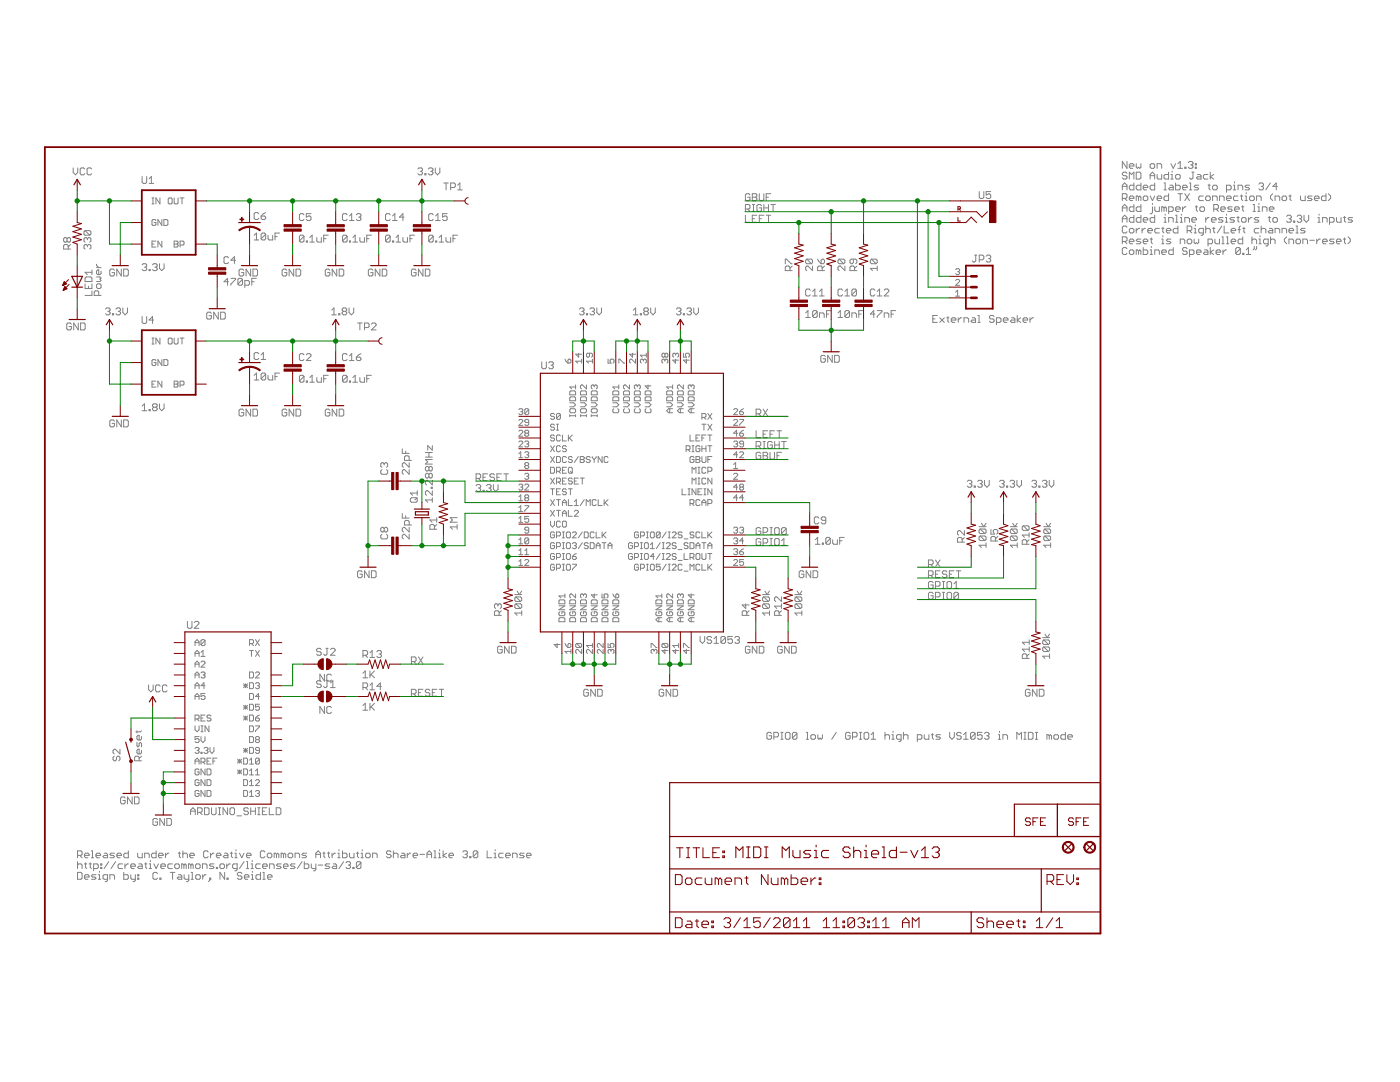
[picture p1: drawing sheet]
<svg xmlns="http://www.w3.org/2000/svg" width="279mm" height="216mm" viewBox="0 0 279 216" stroke-linecap="round" stroke-linejoin="round" font-family="sans-serif">
<g fill="#808080" stroke="#808080" stroke-width=".2">
<path d="M153.7 146.1l.3 .3z"/>
<path d="M153.3 146.1h.4z"/>
<path d="M153.3 146.1l-.2 .3z"/>
<path d="M153.1 146.4v.9z"/>
<path d="M153.1 147.3l.2 .2z"/>
<path d="M153.3 147.5h.4z"/>
<path d="M153.7 147.5l.3-.2z"/>
<path d="M154 146.8v.5z"/>
<path d="M153.5 146.8h.5z"/>
<path d="M154.4 146.1v1.4z"/>
<path d="M154.4 146.1h.7z"/>
<path d="M155.1 146.1l.3 .3z"/>
<path d="M155.4 146.4v.4z"/>
<path d="M155.4 146.8l-.3 .2z"/>
<path d="M154.4 147h.7z"/>
<path d="M155.8 147.5h.5z"/>
<path d="M156 146.1v1.4z"/>
<path d="M155.8 146.1h.5z"/>
<path d="M157 146.1h.4z"/>
<path d="M157 146.1l-.3 .3z"/>
<path d="M156.7 146.4v.9z"/>
<path d="M156.7 147.3l.3 .2z"/>
<path d="M157 147.5h.4z"/>
<path d="M157.4 147.5l.3-.2z"/>
<path d="M157.7 146.4v.9z"/>
<path d="M157.4 146.1l.3 .3z"/>
<path d="M158.1 146.4v.9z"/>
<path d="M158.4 146.1l-.3 .3z"/>
<path d="M158.4 146.1h.4z"/>
<path d="M158.8 146.1l.2 .3z"/>
<path d="M159 146.4v.9z"/>
<path d="M158.8 147.5l.2-.2z"/>
<path d="M158.4 147.5h.4z"/>
<path d="M158.1 147.3l.3 .2z"/>
<path d="M158.1 147.3l.9-.9z"/>
<path d="M160.9 146.1h.2z"/>
<path d="M161.1 146.1v1.4z"/>
<path d="M160.9 147.5h.5z"/>
<path d="M162.1 147.5h.4z"/>
<path d="M162.5 147.5l.3-.2z"/>
<path d="M162.8 146.8v.5z"/>
<path d="M162.5 146.6l.3 .2z"/>
<path d="M162.1 146.6h.4z"/>
<path d="M161.8 146.8l.3-.2z"/>
<path d="M161.8 146.8v.5z"/>
<path d="M161.8 147.3l.3 .2z"/>
<path d="M163.2 146.6v.7z"/>
<path d="M163.2 147.3l.2 .2z"/>
<path d="M163.7 147.3l-.3 .2z"/>
<path d="M163.7 147.3l.2 .2z"/>
<path d="M163.9 147.5l.2-.2z"/>
<path d="M164.1 146.6v.7z"/>
<path d="M166.9 146.1l-.9 1.4z"/>
<path d="M169.4 146.1l.3 .3z"/>
<path d="M169 146.1h.4z"/>
<path d="M169 146.1l-.2 .3z"/>
<path d="M168.8 146.4v.9z"/>
<path d="M168.8 147.3l.2 .2z"/>
<path d="M169 147.5h.4z"/>
<path d="M169.4 147.5l.3-.2z"/>
<path d="M169.7 146.8v.5z"/>
<path d="M169.2 146.8h.5z"/>
<path d="M170.1 146.1v1.4z"/>
<path d="M170.1 146.1h.7z"/>
<path d="M170.8 146.1l.2 .3z"/>
<path d="M171 146.4v.4z"/>
<path d="M171 146.8l-.2 .2z"/>
<path d="M170.1 147h.7z"/>
<path d="M171.5 147.5h.5z"/>
<path d="M171.7 146.1v1.4z"/>
<path d="M171.5 146.1h.5z"/>
<path d="M172.7 146.1h.4z"/>
<path d="M172.7 146.1l-.3 .3z"/>
<path d="M172.4 146.4v.9z"/>
<path d="M172.4 147.3l.3 .2z"/>
<path d="M172.7 147.5h.4z"/>
<path d="M173.1 147.5l.3-.2z"/>
<path d="M173.4 146.4v.9z"/>
<path d="M173.1 146.1l.3 .3z"/>
<path d="M174.3 146.1l-.5 .5z"/>
<path d="M174.3 146.1v1.4z"/>
<path d="M173.8 147.5h1z"/>
<path d="M176.6 146.1v1.4z"/>
<path d="M176.6 146.8l.2-.2z"/>
<path d="M176.8 146.6h.5z"/>
<path d="M177.3 146.6l.2 .2z"/>
<path d="M177.5 146.8v.7z"/>
<path d="M178 146.6h.2z"/>
<path d="M178.2 146.6v.9z"/>
<path d="M178 147.5h.5z"/>
<path d="M178.2 145.9v.2z"/>
<path d="M179.4 148h.2z"/>
<path d="M179.6 148l.2-.3z"/>
<path d="M179.8 146.6v1.1z"/>
<path d="M179.1 146.6h.7z"/>
<path d="M179.1 146.6l-.2 .2z"/>
<path d="M178.9 146.8v.5z"/>
<path d="M178.9 147.3l.2 .2z"/>
<path d="M179.1 147.5h.7z"/>
<path d="M180.3 146.1v1.4z"/>
<path d="M180.3 146.8l.2-.2z"/>
<path d="M180.5 146.6h.5z"/>
<path d="M181 146.6l.2 .2z"/>
<path d="M181.2 146.8v.7z"/>
<path d="M183.1 146.6v1.4z"/>
<path d="M183.1 146.6h.7z"/>
<path d="M183.8 146.6l.2 .2z"/>
<path d="M184 146.8v.5z"/>
<path d="M184 147.3l-.2 .2z"/>
<path d="M183.1 147.5h.7z"/>
<path d="M184.4 146.6v.7z"/>
<path d="M184.4 147.3l.3 .2z"/>
<path d="M184.7 147.5h.7z"/>
<path d="M185.4 146.6v.9z"/>
<path d="M186.1 146.4v.9z"/>
<path d="M186.1 147.3l.2 .2z"/>
<path d="M185.8 146.6h.5z"/>
<path d="M186.8 147.5h.7z"/>
<path d="M187.5 147.5l.2-.2z"/>
<path d="M187.5 147l.2 .3z"/>
<path d="M187 147h.5z"/>
<path d="M186.8 146.8l.2 .2z"/>
<path d="M186.8 146.8l.2-.2z"/>
<path d="M187 146.6h.7z"/>
<path d="M189.5 146.1v.9z"/>
<path d="M189.5 147l.5 .5z"/>
<path d="M190 147.5l.5-.5z"/>
<path d="M190.5 146.1v.9z"/>
<path d="M191.6 146.1l.2 .3z"/>
<path d="M191.2 146.1h.4z"/>
<path d="M191.2 146.1l-.3 .3z"/>
<path d="M190.9 146.4v.2z"/>
<path d="M190.9 146.6l.3 .2z"/>
<path d="M191.2 146.8h.4z"/>
<path d="M191.6 146.8l.2 .2z"/>
<path d="M191.8 147v.3z"/>
<path d="M191.8 147.3l-.2 .2z"/>
<path d="M191.2 147.5h.4z"/>
<path d="M190.9 147.3l.3 .2z"/>
<path d="M192.3 146.6l.5-.5z"/>
<path d="M192.8 146.1v1.4z"/>
<path d="M192.3 147.5h.9z"/>
<path d="M193.7 146.4v.9z"/>
<path d="M193.9 146.1l-.2 .3z"/>
<path d="M193.9 146.1h.5z"/>
<path d="M194.4 146.1l.2 .3z"/>
<path d="M194.6 146.4v.9z"/>
<path d="M194.4 147.5l.2-.2z"/>
<path d="M193.9 147.5h.5z"/>
<path d="M193.7 147.3l.2 .2z"/>
<path d="M193.7 147.3l.9-.9z"/>
<path d="M195.1 146.1h.9z"/>
<path d="M195.1 146.1v.7z"/>
<path d="M195.1 146.8l.4-.2z"/>
<path d="M195.5 146.6h.3z"/>
<path d="M195.8 146.6l.2 .2z"/>
<path d="M196 146.8v.5z"/>
<path d="M196 147.3l-.2 .2z"/>
<path d="M195.3 147.5h.5z"/>
<path d="M195.1 147.3l.2 .2z"/>
<path d="M196.5 146.4l.2-.3z"/>
<path d="M196.7 146.1h.4z"/>
<path d="M197.1 146.1l.3 .3z"/>
<path d="M197.4 146.4v.2z"/>
<path d="M197.1 146.8l.3-.2z"/>
<path d="M196.9 146.8h.2z"/>
<path d="M197.1 146.8l.3 .2z"/>
<path d="M197.4 147v.3z"/>
<path d="M197.4 147.3l-.3 .2z"/>
<path d="M196.7 147.5h.4z"/>
<path d="M196.5 147.3l.2 .2z"/>
<path d="M199.2 146.6h.3z"/>
<path d="M199.5 146.6v.9z"/>
<path d="M199.2 147.5h.5z"/>
<path d="M199.5 145.9v.2z"/>
<path d="M200.2 146.6v.9z"/>
<path d="M200.2 146.6h.7z"/>
<path d="M200.9 146.6l.2 .2z"/>
<path d="M201.1 146.8v.7z"/>
<path d="M202.9 146.1v1.4z"/>
<path d="M202.9 146.1l.5 .5z"/>
<path d="M203.4 146.6l.5-.5z"/>
<path d="M203.9 146.1v1.4z"/>
<path d="M204.3 147.5h.5z"/>
<path d="M204.6 146.1v1.4z"/>
<path d="M204.3 146.1h.5z"/>
<path d="M205.2 146.1v1.4z"/>
<path d="M205.2 147.5h.7z"/>
<path d="M205.9 147.5l.3-.2z"/>
<path d="M206.2 146.4v.9z"/>
<path d="M205.9 146.1l.3 .3z"/>
<path d="M205.2 146.1h.7z"/>
<path d="M206.6 147.5h.5z"/>
<path d="M206.9 146.1v1.4z"/>
<path d="M206.6 146.1h.5z"/>
<path d="M208.9 146.6v.9z"/>
<path d="M208.9 146.6h.3z"/>
<path d="M209.2 146.6l.2 .2z"/>
<path d="M209.4 146.8v.7z"/>
<path d="M209.6 146.6l-.2 .2z"/>
<path d="M209.6 146.6l.2 .2z"/>
<path d="M209.8 146.8v.7z"/>
<path d="M210.5 147.5h.5z"/>
<path d="M211 147.5l.2-.2z"/>
<path d="M211.2 146.8v.5z"/>
<path d="M211 146.6l.2 .2z"/>
<path d="M210.5 146.6h.5z"/>
<path d="M210.3 146.8l.2-.2z"/>
<path d="M210.3 146.8v.5z"/>
<path d="M210.3 147.3l.2 .2z"/>
<path d="M212.6 146.1v1.4z"/>
<path d="M211.9 147.5h.7z"/>
<path d="M211.7 147.3l.2 .2z"/>
<path d="M211.7 146.8v.5z"/>
<path d="M211.7 146.8l.2-.2z"/>
<path d="M211.9 146.6h.7z"/>
<path d="M213.3 147.5h.5z"/>
<path d="M213.1 147.3l.2 .2z"/>
<path d="M213.1 146.8v.5z"/>
<path d="M213.1 146.8l.2-.2z"/>
<path d="M213.3 146.6h.5z"/>
<path d="M213.8 146.6l.2 .2z"/>
<path d="M214 146.8v.2z"/>
<path d="M213.1 147h.9z"/>
<path d="M31.2 174.1l.2 .2z"/>
<path d="M30.8 174.1h.4z"/>
<path d="M30.8 174.1l-.3 .2z"/>
<path d="M30.5 174.3v.9z"/>
<path d="M30.5 175.2l.3 .3z"/>
<path d="M30.8 175.5h.4z"/>
<path d="M31.4 175.2l-.2 .3z"/>
<path d="M31.9 175.2v.3z"/>
<path d="M31.9 175.2h.2z"/>
<path d="M32.1 175.2v.3z"/>
<path d="M31.9 175.5h.2z"/>
<path d="M34.4 174.1v1.4z"/>
<path d="M34 174.1h.9z"/>
<path d="M35.6 174.5h.4z"/>
<path d="M36 174.5l.3 .3z"/>
<path d="M36.3 174.8v.7z"/>
<path d="M35.6 175.5h.7z"/>
<path d="M35.4 175.2l.2 .3z"/>
<path d="M35.4 175.2l.2-.2z"/>
<path d="M35.6 175h.7z"/>
<path d="M36.7 174.5v.7z"/>
<path d="M36.7 175.2l.3 .3z"/>
<path d="M37 175.5h.7z"/>
<path d="M37.7 174.5v1.2z"/>
<path d="M37.7 175.7l-.3 .2z"/>
<path d="M37.2 175.9h.2z"/>
<path d="M38.1 174.1h.3z"/>
<path d="M38.4 174.1v1.4z"/>
<path d="M38.1 175.5h.5z"/>
<path d="M39.3 175.5h.5z"/>
<path d="M39.8 175.5l.2-.3z"/>
<path d="M40 174.8v.4z"/>
<path d="M39.8 174.5l.2 .3z"/>
<path d="M39.3 174.5h.5z"/>
<path d="M39.3 174.5l-.2 .3z"/>
<path d="M39.1 174.8v.4z"/>
<path d="M39.1 175.2l.2 .3z"/>
<path d="M40.4 174.5v1z"/>
<path d="M40.9 174.5l-.5 .5z"/>
<path d="M40.9 174.5h.2z"/>
<path d="M41.6 175.9l.5-.4z"/>
<path d="M42.1 175.2v.3z"/>
<path d="M41.8 175.2h.3z"/>
<path d="M41.8 175.2v.3z"/>
<path d="M41.8 175.5h.3z"/>
<path d="M43.9 174.1v1.4z"/>
<path d="M43.9 174.1l.9 1.4z"/>
<path d="M44.8 174.1v1.4z"/>
<path d="M45.3 175.2v.3z"/>
<path d="M45.3 175.2h.2z"/>
<path d="M45.5 175.2v.3z"/>
<path d="M45.3 175.5h.2z"/>
<path d="M48.1 174.1l.2 .2z"/>
<path d="M47.6 174.1h.5z"/>
<path d="M47.6 174.1l-.2 .2z"/>
<path d="M47.4 174.3v.2z"/>
<path d="M47.4 174.5l.2 .3z"/>
<path d="M47.6 174.8h.5z"/>
<path d="M48.1 174.8l.2 .2z"/>
<path d="M48.3 175v.2z"/>
<path d="M48.3 175.2l-.2 .3z"/>
<path d="M47.6 175.5h.5z"/>
<path d="M47.4 175.2l.2 .3z"/>
<path d="M49 175.5h.4z"/>
<path d="M48.8 175.2l.2 .3z"/>
<path d="M48.8 174.8v.4z"/>
<path d="M49 174.5l-.2 .3z"/>
<path d="M49 174.5h.4z"/>
<path d="M49.4 174.5l.3 .3z"/>
<path d="M49.7 174.8v.2z"/>
<path d="M48.8 175h.9z"/>
<path d="M50.1 174.5h.3z"/>
<path d="M50.4 174.5v1z"/>
<path d="M50.1 175.5h.5z"/>
<path d="M50.4 173.8v.3z"/>
<path d="M52 174.1v1.4z"/>
<path d="M51.3 175.5h.7z"/>
<path d="M51.1 175.2l.2 .3z"/>
<path d="M51.1 174.8v.4z"/>
<path d="M51.3 174.5l-.2 .3z"/>
<path d="M51.3 174.5h.7z"/>
<path d="M52.5 174.1h.2z"/>
<path d="M52.7 174.1v1.4z"/>
<path d="M52.5 175.5h.4z"/>
<path d="M53.6 175.5h.5z"/>
<path d="M53.4 175.2l.2 .3z"/>
<path d="M53.4 174.8v.4z"/>
<path d="M53.4 174.8l.2-.3z"/>
<path d="M53.6 174.5h.5z"/>
<path d="M54.1 174.5l.2 .3z"/>
<path d="M54.3 174.8v.2z"/>
<path d="M53.4 175h.9z"/>
<path d="M224 32.2v1.4z"/>
<path d="M224 32.2l.9 1.4z"/>
<path d="M224.9 32.2v1.4z"/>
<path d="M225.6 33.6h.5z"/>
<path d="M225.4 33.4l.2 .2z"/>
<path d="M225.4 32.9v.5z"/>
<path d="M225.4 32.9l.2-.2z"/>
<path d="M225.6 32.7h.5z"/>
<path d="M226.1 32.7l.2 .2z"/>
<path d="M226.3 32.9v.2z"/>
<path d="M225.4 33.1h.9z"/>
<path d="M226.8 32.7v.7z"/>
<path d="M226.8 33.4l.2 .2z"/>
<path d="M227 33.6l.2-.2z"/>
<path d="M227.2 33.4l.3 .2z"/>
<path d="M227.5 33.6l.2-.2z"/>
<path d="M227.7 32.7v.7z"/>
<path d="M229.8 33.6h.4z"/>
<path d="M230.4 33.4l-.2 .2z"/>
<path d="M230.4 32.9v.5z"/>
<path d="M230.2 32.7l.2 .2z"/>
<path d="M229.8 32.7h.4z"/>
<path d="M229.8 32.7l-.3 .2z"/>
<path d="M229.5 32.9v.5z"/>
<path d="M229.5 33.4l.3 .2z"/>
<path d="M230.9 32.7v.9z"/>
<path d="M230.9 32.7h.7z"/>
<path d="M231.6 32.7l.2 .2z"/>
<path d="M231.8 32.9v.7z"/>
<path d="M233.7 32.7l.4 .9z"/>
<path d="M234.6 32.7l-.5 .9z"/>
<path d="M235.1 32.7l.4-.5z"/>
<path d="M235.5 32.2v1.4z"/>
<path d="M235.1 33.6h.9z"/>
<path d="M236.5 33.4v.2z"/>
<path d="M236.5 33.4h.2z"/>
<path d="M236.7 33.4v.2z"/>
<path d="M236.5 33.6h.2z"/>
<path d="M237.2 32.4l.2-.2z"/>
<path d="M237.4 32.2h.4z"/>
<path d="M237.8 32.2l.3 .2z"/>
<path d="M238.1 32.4v.3z"/>
<path d="M238.1 32.7l-.3 .2z"/>
<path d="M237.6 32.9h.2z"/>
<path d="M237.8 32.9l.3 .2z"/>
<path d="M238.1 33.1v.3z"/>
<path d="M238.1 33.4l-.3 .2z"/>
<path d="M237.4 33.6h.4z"/>
<path d="M237.2 33.4l.2 .2z"/>
<path d="M238.5 32.7h.3z"/>
<path d="M238.8 32.7v.2z"/>
<path d="M238.5 32.9h.3z"/>
<path d="M238.5 32.7v.2z"/>
<path d="M238.5 33.4h.3z"/>
<path d="M238.8 33.4v.2z"/>
<path d="M238.5 33.6h.3z"/>
<path d="M238.5 33.4v.2z"/>
<path d="M224.7 34.4l.2 .2z"/>
<path d="M224.2 34.4h.5z"/>
<path d="M224.2 34.4l-.2 .2z"/>
<path d="M224 34.6v.2z"/>
<path d="M224 34.8l.2 .3z"/>
<path d="M224.2 35.1h.5z"/>
<path d="M224.7 35.1l.2 .2z"/>
<path d="M224.9 35.3v.2z"/>
<path d="M224.9 35.5l-.2 .2z"/>
<path d="M224.2 35.7h.5z"/>
<path d="M224 35.5l.2 .2z"/>
<path d="M225.4 34.4v1.3z"/>
<path d="M225.4 34.4l.4 .4z"/>
<path d="M225.8 34.8l.5-.4z"/>
<path d="M226.3 34.4v1.3z"/>
<path d="M226.8 34.4v1.3z"/>
<path d="M226.8 35.7h.7z"/>
<path d="M227.5 35.7l.2-.2z"/>
<path d="M227.7 34.6v.9z"/>
<path d="M227.5 34.4l.2 .2z"/>
<path d="M226.8 34.4h.7z"/>
<path d="M229.5 34.8v.9z"/>
<path d="M230 34.4l-.5 .4z"/>
<path d="M230 34.4l.4 .4z"/>
<path d="M230.4 34.8v.9z"/>
<path d="M229.5 35.1h.9z"/>
<path d="M230.9 34.8v.7z"/>
<path d="M230.9 35.5l.2 .2z"/>
<path d="M231.1 35.7h.7z"/>
<path d="M231.8 34.8v.9z"/>
<path d="M233.2 34.4v1.3z"/>
<path d="M232.5 35.7h.7z"/>
<path d="M232.3 35.5l.2 .2z"/>
<path d="M232.3 35.1v.4z"/>
<path d="M232.3 35.1l.2-.3z"/>
<path d="M232.5 34.8h.7z"/>
<path d="M233.7 34.8h.2z"/>
<path d="M233.9 34.8v.9z"/>
<path d="M233.7 35.7h.4z"/>
<path d="M233.9 34.1v.3z"/>
<path d="M234.8 35.7h.5z"/>
<path d="M235.3 35.7l.2-.2z"/>
<path d="M235.5 35.1v.4z"/>
<path d="M235.3 34.8l.2 .3z"/>
<path d="M234.8 34.8h.5z"/>
<path d="M234.8 34.8l-.2 .3z"/>
<path d="M234.6 35.1v.4z"/>
<path d="M234.6 35.5l.2 .2z"/>
<path d="M237.4 35.5l.2 .2z"/>
<path d="M237.6 35.7h.2z"/>
<path d="M237.8 35.7l.3-.2z"/>
<path d="M238.1 34.4v1.1z"/>
<path d="M237.8 34.4h.5z"/>
<path d="M239 34.8h.5z"/>
<path d="M239.5 34.8l.2 .3z"/>
<path d="M239.7 35.1v.6z"/>
<path d="M239 35.7h.7z"/>
<path d="M238.8 35.5l.2 .2z"/>
<path d="M238.8 35.5l.2-.2z"/>
<path d="M239 35.3h.7z"/>
<path d="M240.4 34.8h.7z"/>
<path d="M240.2 35.1l.2-.3z"/>
<path d="M240.2 35.1v.4z"/>
<path d="M240.2 35.5l.2 .2z"/>
<path d="M240.4 35.7h.7z"/>
<path d="M241.5 34.4v1.3z"/>
<path d="M241.5 35.3l.7 .4z"/>
<path d="M241.5 35.3l.7-.5z"/>
<path d="M224 37v.9z"/>
<path d="M224 37l.5-.5z"/>
<path d="M224.5 36.5l.4 .5z"/>
<path d="M224.9 37v.9z"/>
<path d="M224 37.2h.9z"/>
<path d="M226.3 36.5v1.4z"/>
<path d="M225.6 37.9h.7z"/>
<path d="M225.4 37.7l.2 .2z"/>
<path d="M225.4 37.2v.5z"/>
<path d="M225.4 37.2l.2-.2z"/>
<path d="M225.6 37h.7z"/>
<path d="M227.7 36.5v1.4z"/>
<path d="M227 37.9h.7z"/>
<path d="M226.8 37.7l.2 .2z"/>
<path d="M226.8 37.2v.5z"/>
<path d="M226.8 37.2l.2-.2z"/>
<path d="M227 37h.7z"/>
<path d="M228.4 37.9h.4z"/>
<path d="M228.2 37.7l.2 .2z"/>
<path d="M228.2 37.2v.5z"/>
<path d="M228.4 37l-.2 .2z"/>
<path d="M228.4 37h.4z"/>
<path d="M228.8 37l.3 .2z"/>
<path d="M229.1 37.2v.2z"/>
<path d="M228.2 37.4h.9z"/>
<path d="M230.4 36.5v1.4z"/>
<path d="M229.8 37.9h.6z"/>
<path d="M229.5 37.7l.3 .2z"/>
<path d="M229.5 37.2v.5z"/>
<path d="M229.5 37.2l.3-.2z"/>
<path d="M229.8 37h.6z"/>
<path d="M232.3 36.5h.2z"/>
<path d="M232.5 36.5v1.4z"/>
<path d="M232.3 37.9h.5z"/>
<path d="M233.5 37h.4z"/>
<path d="M233.9 37l.2 .2z"/>
<path d="M234.1 37.2v.7z"/>
<path d="M233.5 37.9h.6z"/>
<path d="M233.2 37.7l.3 .2z"/>
<path d="M233.2 37.7l.3-.3z"/>
<path d="M233.5 37.4h.6z"/>
<path d="M234.6 36.5v1.4z"/>
<path d="M234.6 37.9h.7z"/>
<path d="M235.3 37.9l.2-.2z"/>
<path d="M235.5 37.2v.5z"/>
<path d="M235.3 37l.2 .2z"/>
<path d="M234.6 37h.7z"/>
<path d="M236.2 37.9h.5z"/>
<path d="M236 37.7l.2 .2z"/>
<path d="M236 37.2v.5z"/>
<path d="M236.2 37l-.2 .2z"/>
<path d="M236.2 37h.5z"/>
<path d="M236.7 37l.2 .2z"/>
<path d="M236.9 37.2v.2z"/>
<path d="M236 37.4h.9z"/>
<path d="M237.4 36.5h.2z"/>
<path d="M237.6 36.5v1.4z"/>
<path d="M237.4 37.9h.4z"/>
<path d="M238.3 37.9h.7z"/>
<path d="M239 37.9l.2-.2z"/>
<path d="M239 37.4l.2 .3z"/>
<path d="M238.5 37.4h.5z"/>
<path d="M238.3 37.2l.2 .2z"/>
<path d="M238.5 37l-.2 .2z"/>
<path d="M238.5 37h.7z"/>
<path d="M241.3 36.7v1z"/>
<path d="M241.3 37.7l.2 .2z"/>
<path d="M241.1 37h.4z"/>
<path d="M242.2 37.9h.5z"/>
<path d="M242.7 37.9l.2-.2z"/>
<path d="M242.9 37.2v.5z"/>
<path d="M242.7 37l.2 .2z"/>
<path d="M242.2 37h.5z"/>
<path d="M242.2 37l-.2 .2z"/>
<path d="M242 37.2v.5z"/>
<path d="M242 37.7l.2 .2z"/>
<path d="M244.8 37v1.4z"/>
<path d="M244.8 37h.7z"/>
<path d="M245.5 37l.2 .2z"/>
<path d="M245.7 37.2v.5z"/>
<path d="M245.7 37.7l-.2 .2z"/>
<path d="M244.8 37.9h.7z"/>
<path d="M246.2 37h.2z"/>
<path d="M246.4 37v.9z"/>
<path d="M246.2 37.9h.4z"/>
<path d="M246.4 36.3v.2z"/>
<path d="M247.1 37v.9z"/>
<path d="M247.1 37h.7z"/>
<path d="M247.8 37l.2 .2z"/>
<path d="M248 37.2v.7z"/>
<path d="M248.5 37.9h.7z"/>
<path d="M249.2 37.9l.2-.2z"/>
<path d="M249.2 37.4l.2 .3z"/>
<path d="M248.7 37.4h.5z"/>
<path d="M248.5 37.2l.2 .2z"/>
<path d="M248.7 37l-.2 .2z"/>
<path d="M248.7 37h.7z"/>
<path d="M251.5 36.5l-.3 .2z"/>
<path d="M251.5 36.5h.4z"/>
<path d="M251.9 36.5l.3 .2z"/>
<path d="M252.2 36.7v.3z"/>
<path d="M252.2 37l-.3 .2z"/>
<path d="M251.7 37.2h.2z"/>
<path d="M251.9 37.2l.3 .2z"/>
<path d="M252.2 37.4v.3z"/>
<path d="M252.2 37.7l-.3 .2z"/>
<path d="M251.5 37.9h.4z"/>
<path d="M251.2 37.7l.3 .2z"/>
<path d="M253.5 36.5l-.9 1.4z"/>
<path d="M254.7 36.5v1.4z"/>
<path d="M254.7 36.5l-.7 .7z"/>
<path d="M254 37.2h.9z"/>
<path d="M224 38.7v1.3z"/>
<path d="M224 38.7h.7z"/>
<path d="M224.7 38.7l.2 .2z"/>
<path d="M224.9 38.9v.4z"/>
<path d="M224.9 39.3l-.2 .3z"/>
<path d="M224 39.6h.7z"/>
<path d="M224.5 39.6l.4 .4z"/>
<path d="M225.6 40h.5z"/>
<path d="M225.4 39.8l.2 .2z"/>
<path d="M225.4 39.3v.5z"/>
<path d="M225.4 39.3l.2-.2z"/>
<path d="M225.6 39.1h.5z"/>
<path d="M226.1 39.1l.2 .2z"/>
<path d="M226.3 39.3v.3z"/>
<path d="M225.4 39.6h.9z"/>
<path d="M226.8 39.1v.9z"/>
<path d="M226.8 39.1h.2z"/>
<path d="M227 39.1l.2 .2z"/>
<path d="M227.2 39.3v.7z"/>
<path d="M227.2 39.3l.3-.2z"/>
<path d="M227.5 39.1l.2 .2z"/>
<path d="M227.7 39.3v.7z"/>
<path d="M228.4 40h.4z"/>
<path d="M228.8 40l.3-.2z"/>
<path d="M229.1 39.3v.5z"/>
<path d="M228.8 39.1l.3 .2z"/>
<path d="M228.4 39.1h.4z"/>
<path d="M228.4 39.1l-.2 .2z"/>
<path d="M228.2 39.3v.5z"/>
<path d="M228.2 39.8l.2 .2z"/>
<path d="M229.5 39.1l.5 .9z"/>
<path d="M230.4 39.1l-.4 .9z"/>
<path d="M231.1 40h.5z"/>
<path d="M230.9 39.8l.2 .2z"/>
<path d="M230.9 39.3v.5z"/>
<path d="M231.1 39.1l-.2 .2z"/>
<path d="M231.1 39.1h.5z"/>
<path d="M231.6 39.1l.2 .2z"/>
<path d="M231.8 39.3v.3z"/>
<path d="M230.9 39.6h.9z"/>
<path d="M233.2 38.7v1.3z"/>
<path d="M232.5 40h.7z"/>
<path d="M232.3 39.8l.2 .2z"/>
<path d="M232.3 39.3v.5z"/>
<path d="M232.3 39.3l.2-.2z"/>
<path d="M232.5 39.1h.7z"/>
<path d="M235.5 38.7v1.3z"/>
<path d="M235.1 38.7h.9z"/>
<path d="M236.5 38.7l.9 1.3z"/>
<path d="M237.4 38.7l-.9 1.3z"/>
<path d="M239.5 39.1h.7z"/>
<path d="M239.5 39.1l-.3 .2z"/>
<path d="M239.2 39.3v.5z"/>
<path d="M239.2 39.8l.3 .2z"/>
<path d="M239.5 40h.7z"/>
<path d="M240.9 40h.4z"/>
<path d="M241.3 40l.2-.2z"/>
<path d="M241.5 39.3v.5z"/>
<path d="M241.3 39.1l.2 .2z"/>
<path d="M240.9 39.1h.4z"/>
<path d="M240.6 39.3l.3-.2z"/>
<path d="M240.6 39.3v.5z"/>
<path d="M240.6 39.8l.3 .2z"/>
<path d="M242 39.1v.9z"/>
<path d="M242 39.1h.7z"/>
<path d="M242.7 39.1l.2 .2z"/>
<path d="M242.9 39.3v.7z"/>
<path d="M243.4 39.1v.9z"/>
<path d="M243.4 39.1h.7z"/>
<path d="M244.1 39.1l.2 .2z"/>
<path d="M244.3 39.3v.7z"/>
<path d="M245 40h.5z"/>
<path d="M244.8 39.8l.2 .2z"/>
<path d="M244.8 39.3v.5z"/>
<path d="M244.8 39.3l.2-.2z"/>
<path d="M245 39.1h.5z"/>
<path d="M245.5 39.1l.2 .2z"/>
<path d="M245.7 39.3v.3z"/>
<path d="M244.8 39.6h.9z"/>
<path d="M246.4 39.1h.7z"/>
<path d="M246.4 39.1l-.2 .2z"/>
<path d="M246.2 39.3v.5z"/>
<path d="M246.2 39.8l.2 .2z"/>
<path d="M246.4 40h.7z"/>
<path d="M247.8 38.9v.9z"/>
<path d="M247.8 39.8l.2 .2z"/>
<path d="M247.5 39.1h.5z"/>
<path d="M248.5 39.1h.2z"/>
<path d="M248.7 39.1v.9z"/>
<path d="M248.5 40h.4z"/>
<path d="M248.7 38.4v.3z"/>
<path d="M249.6 40h.5z"/>
<path d="M250.1 40l.2-.2z"/>
<path d="M250.3 39.3v.5z"/>
<path d="M250.1 39.1l.2 .2z"/>
<path d="M249.6 39.1h.5z"/>
<path d="M249.6 39.1l-.2 .2z"/>
<path d="M249.4 39.3v.5z"/>
<path d="M249.4 39.8l.2 .2z"/>
<path d="M250.8 39.1v.9z"/>
<path d="M250.8 39.1h.7z"/>
<path d="M251.5 39.1l.2 .2z"/>
<path d="M251.7 39.3v.7z"/>
<path d="M253.6 39.6l.4 .4z"/>
<path d="M253.6 39.1v.5z"/>
<path d="M254 38.7l-.4 .4z"/>
<path d="M254.5 39.1v.9z"/>
<path d="M254.5 39.1h.7z"/>
<path d="M255.2 39.1l.2 .2z"/>
<path d="M255.4 39.3v.7z"/>
<path d="M256.1 40h.4z"/>
<path d="M256.5 40l.3-.2z"/>
<path d="M256.8 39.3v.5z"/>
<path d="M256.5 39.1l.3 .2z"/>
<path d="M256.1 39.1h.4z"/>
<path d="M256.1 39.1l-.2 .2z"/>
<path d="M255.9 39.3v.5z"/>
<path d="M255.9 39.8l.2 .2z"/>
<path d="M257.5 38.9v.9z"/>
<path d="M257.5 39.8l.2 .2z"/>
<path d="M257.2 39.1h.5z"/>
<path d="M259.5 39.1v.7z"/>
<path d="M259.5 39.8l.3 .2z"/>
<path d="M259.8 40h.7z"/>
<path d="M260.5 39.1v.9z"/>
<path d="M260.9 40h.7z"/>
<path d="M261.6 40l.3-.2z"/>
<path d="M261.6 39.6l.3 .2z"/>
<path d="M261.2 39.6h.4z"/>
<path d="M260.9 39.3l.3 .3z"/>
<path d="M261.2 39.1l-.3 .2z"/>
<path d="M261.2 39.1h.7z"/>
<path d="M262.6 40h.4z"/>
<path d="M262.3 39.8l.3 .2z"/>
<path d="M262.3 39.3v.5z"/>
<path d="M262.3 39.3l.3-.2z"/>
<path d="M262.6 39.1h.4z"/>
<path d="M263 39.1l.2 .2z"/>
<path d="M263.2 39.3v.3z"/>
<path d="M262.3 39.6h.9z"/>
<path d="M264.6 38.7v1.3z"/>
<path d="M263.9 40h.7z"/>
<path d="M263.7 39.8l.2 .2z"/>
<path d="M263.7 39.3v.5z"/>
<path d="M263.7 39.3l.2-.2z"/>
<path d="M263.9 39.1h.7z"/>
<path d="M265.1 40l.5-.4z"/>
<path d="M265.6 39.1v.5z"/>
<path d="M265.1 38.7l.5 .4z"/>
<path d="M224 41.3v.9z"/>
<path d="M224 41.3l.5-.5z"/>
<path d="M224.5 40.8l.4 .5z"/>
<path d="M224.9 41.3v.9z"/>
<path d="M224 41.5h.9z"/>
<path d="M226.3 40.8v1.4z"/>
<path d="M225.6 42.2h.7z"/>
<path d="M225.4 42l.2 .2z"/>
<path d="M225.4 41.5v.5z"/>
<path d="M225.4 41.5l.2-.2z"/>
<path d="M225.6 41.3h.7z"/>
<path d="M227.7 40.8v1.4z"/>
<path d="M227 42.2h.7z"/>
<path d="M226.8 42l.2 .2z"/>
<path d="M226.8 41.5v.5z"/>
<path d="M226.8 41.5l.2-.2z"/>
<path d="M227 41.3h.7z"/>
<path d="M229.5 42.7h.3z"/>
<path d="M229.8 42.7l.2-.3z"/>
<path d="M230 41.3v1.1z"/>
<path d="M230 40.6v.2z"/>
<path d="M230.5 41.3v.7z"/>
<path d="M230.5 42l.2 .2z"/>
<path d="M230.7 42.2h.7z"/>
<path d="M231.4 41.3v.9z"/>
<path d="M231.8 41.3v.9z"/>
<path d="M231.8 41.3h.3z"/>
<path d="M232.1 41.3l.2 .2z"/>
<path d="M232.3 41.5v.7z"/>
<path d="M232.3 41.5l.2-.2z"/>
<path d="M232.5 41.3l.3 .2z"/>
<path d="M232.8 41.5v.7z"/>
<path d="M233.2 41.3v1.4z"/>
<path d="M233.2 41.3h.7z"/>
<path d="M233.9 41.3l.2 .2z"/>
<path d="M234.1 41.5v.5z"/>
<path d="M233.9 42.2l.2-.2z"/>
<path d="M233.2 42.2h.7z"/>
<path d="M234.8 42.2h.5z"/>
<path d="M234.6 42l.2 .2z"/>
<path d="M234.6 41.5v.5z"/>
<path d="M234.6 41.5l.2-.2z"/>
<path d="M234.8 41.3h.5z"/>
<path d="M235.3 41.3l.2 .2z"/>
<path d="M235.5 41.5v.2z"/>
<path d="M234.6 41.7h.9z"/>
<path d="M236 41.3v.9z"/>
<path d="M236 41.7l.5-.4z"/>
<path d="M236.5 41.3h.2z"/>
<path d="M238.8 41v1z"/>
<path d="M238.8 42l.2 .2z"/>
<path d="M238.5 41.3h.5z"/>
<path d="M239.7 42.2h.5z"/>
<path d="M240.2 42.2l.2-.2z"/>
<path d="M240.4 41.5v.5z"/>
<path d="M240.2 41.3l.2 .2z"/>
<path d="M239.7 41.3h.5z"/>
<path d="M239.5 41.5l.2-.2z"/>
<path d="M239.5 41.5v.5z"/>
<path d="M239.5 42l.2 .2z"/>
<path d="M242.2 40.8v1.4z"/>
<path d="M242.2 40.8h.7z"/>
<path d="M242.9 40.8l.3 .2z"/>
<path d="M243.2 41v.5z"/>
<path d="M243.2 41.5l-.3 .2z"/>
<path d="M242.2 41.7h.7z"/>
<path d="M242.7 41.7l.5 .5z"/>
<path d="M243.8 42.2h.5z"/>
<path d="M243.6 42l.2 .2z"/>
<path d="M243.6 41.5v.5z"/>
<path d="M243.6 41.5l.2-.2z"/>
<path d="M243.8 41.3h.5z"/>
<path d="M244.3 41.3l.2 .2z"/>
<path d="M244.5 41.5v.2z"/>
<path d="M243.6 41.7h.9z"/>
<path d="M245 42.2h.7z"/>
<path d="M245.9 42l-.2 .2z"/>
<path d="M245.7 41.7l.2 .3z"/>
<path d="M245.2 41.7h.5z"/>
<path d="M245 41.5l.2 .2z"/>
<path d="M245 41.5l.2-.2z"/>
<path d="M245.2 41.3h.7z"/>
<path d="M246.6 42.2h.5z"/>
<path d="M246.4 42l.2 .2z"/>
<path d="M246.4 41.5v.5z"/>
<path d="M246.4 41.5l.2-.2z"/>
<path d="M246.6 41.3h.5z"/>
<path d="M247.1 41.3l.2 .2z"/>
<path d="M247.3 41.5v.2z"/>
<path d="M246.4 41.7h.9z"/>
<path d="M248 41v1z"/>
<path d="M248 42l.2 .2z"/>
<path d="M247.8 41.3h.4z"/>
<path d="M250.1 40.8h.2z"/>
<path d="M250.3 40.8v1.4z"/>
<path d="M250.1 42.2h.4z"/>
<path d="M251 41.3h.2z"/>
<path d="M251.2 41.3v.9z"/>
<path d="M251 42.2h.5z"/>
<path d="M251.2 40.6v.2z"/>
<path d="M251.9 41.3v.9z"/>
<path d="M251.9 41.3h.7z"/>
<path d="M252.6 41.3l.3 .2z"/>
<path d="M252.9 41.5v.7z"/>
<path d="M253.6 42.2h.4z"/>
<path d="M253.3 42l.3 .2z"/>
<path d="M253.3 41.5v.5z"/>
<path d="M253.3 41.5l.3-.2z"/>
<path d="M253.6 41.3h.4z"/>
<path d="M254 41.3l.2 .2z"/>
<path d="M254.2 41.5v.2z"/>
<path d="M253.3 41.7h.9z"/>
<path d="M224 43.4v.9z"/>
<path d="M224 43.4l.5-.5z"/>
<path d="M224.5 42.9l.4 .5z"/>
<path d="M224.9 43.4v.9z"/>
<path d="M224 43.6h.9z"/>
<path d="M226.3 42.9v1.4z"/>
<path d="M225.6 44.3h.7z"/>
<path d="M225.4 44.1l.2 .2z"/>
<path d="M225.4 43.6v.5z"/>
<path d="M225.4 43.6l.2-.2z"/>
<path d="M225.6 43.4h.7z"/>
<path d="M227.7 42.9v1.4z"/>
<path d="M227 44.3h.7z"/>
<path d="M226.8 44.1l.2 .2z"/>
<path d="M226.8 43.6v.5z"/>
<path d="M226.8 43.6l.2-.2z"/>
<path d="M227 43.4h.7z"/>
<path d="M228.4 44.3h.4z"/>
<path d="M228.2 44.1l.2 .2z"/>
<path d="M228.2 43.6v.5z"/>
<path d="M228.4 43.4l-.2 .2z"/>
<path d="M228.4 43.4h.4z"/>
<path d="M228.8 43.4l.3 .2z"/>
<path d="M229.1 43.6v.3z"/>
<path d="M228.2 43.9h.9z"/>
<path d="M230.4 42.9v1.4z"/>
<path d="M229.8 44.3h.6z"/>
<path d="M229.5 44.1l.3 .2z"/>
<path d="M229.5 43.6v.5z"/>
<path d="M229.5 43.6l.3-.2z"/>
<path d="M229.8 43.4h.6z"/>
<path d="M232.3 43.4h.2z"/>
<path d="M232.5 43.4v.9z"/>
<path d="M232.3 44.3h.5z"/>
<path d="M232.5 42.7v.2z"/>
<path d="M233.2 43.4v.9z"/>
<path d="M233.2 43.4h.7z"/>
<path d="M233.9 43.4l.2 .2z"/>
<path d="M234.1 43.6v.7z"/>
<path d="M234.6 42.9h.2z"/>
<path d="M234.8 42.9v1.4z"/>
<path d="M234.6 44.3h.5z"/>
<path d="M235.5 43.4h.3z"/>
<path d="M235.8 43.4v.9z"/>
<path d="M235.5 44.3h.5z"/>
<path d="M235.8 42.7v.2z"/>
<path d="M236.5 43.4v.9z"/>
<path d="M236.5 43.4h.7z"/>
<path d="M237.2 43.4l.2 .2z"/>
<path d="M237.4 43.6v.7z"/>
<path d="M238.1 44.3h.4z"/>
<path d="M237.8 44.1l.3 .2z"/>
<path d="M237.8 43.6v.5z"/>
<path d="M237.8 43.6l.3-.2z"/>
<path d="M238.1 43.4h.4z"/>
<path d="M238.5 43.4l.3 .2z"/>
<path d="M238.8 43.6v.3z"/>
<path d="M237.8 43.9h1z"/>
<path d="M240.6 43.4v.9z"/>
<path d="M241.1 43.4l-.5 .5z"/>
<path d="M241.1 43.4h.2z"/>
<path d="M242 44.3h.5z"/>
<path d="M241.8 44.1l.2 .2z"/>
<path d="M241.8 43.6v.5z"/>
<path d="M241.8 43.6l.2-.2z"/>
<path d="M242 43.4h.5z"/>
<path d="M242.5 43.4l.2 .2z"/>
<path d="M242.7 43.6v.3z"/>
<path d="M241.8 43.9h.9z"/>
<path d="M243.2 44.3h.6z"/>
<path d="M244.1 44.1l-.3 .2z"/>
<path d="M243.8 43.9l.3 .2z"/>
<path d="M243.4 43.9h.4z"/>
<path d="M243.2 43.6l.2 .3z"/>
<path d="M243.2 43.6l.2-.2z"/>
<path d="M243.4 43.4h.7z"/>
<path d="M244.5 43.4h.3z"/>
<path d="M244.8 43.4v.9z"/>
<path d="M244.5 44.3h.5z"/>
<path d="M244.8 42.7v.2z"/>
<path d="M245.5 44.3h.6z"/>
<path d="M246.1 44.3l.3-.2z"/>
<path d="M246.1 43.9l.3 .2z"/>
<path d="M245.7 43.9h.4z"/>
<path d="M245.5 43.6l.2 .3z"/>
<path d="M245.5 43.6l.2-.2z"/>
<path d="M245.7 43.4h.7z"/>
<path d="M247.1 43.2v.9z"/>
<path d="M247.1 44.1l.2 .2z"/>
<path d="M246.8 43.4h.5z"/>
<path d="M248 44.3h.5z"/>
<path d="M248.7 44.1l-.2 .2z"/>
<path d="M248.7 43.6v.5z"/>
<path d="M248.5 43.4l.2 .2z"/>
<path d="M248 43.4h.5z"/>
<path d="M247.8 43.6l.2-.2z"/>
<path d="M247.8 43.6v.5z"/>
<path d="M247.8 44.1l.2 .2z"/>
<path d="M249.2 43.4v.9z"/>
<path d="M249.2 43.9l.4-.5z"/>
<path d="M249.6 43.4h.3z"/>
<path d="M250.3 44.3h.7z"/>
<path d="M251.2 44.1l-.2 .2z"/>
<path d="M251 43.9l.2 .2z"/>
<path d="M250.5 43.9h.5z"/>
<path d="M250.3 43.6l.2 .3z"/>
<path d="M250.3 43.6l.2-.2z"/>
<path d="M250.5 43.4h.7z"/>
<path d="M253.3 43.2v.9z"/>
<path d="M253.3 44.1l.3 .2z"/>
<path d="M253.1 43.4h.5z"/>
<path d="M254.2 44.3h.5z"/>
<path d="M254.9 44.1l-.2 .2z"/>
<path d="M254.9 43.6v.5z"/>
<path d="M254.7 43.4l.2 .2z"/>
<path d="M254.2 43.4h.5z"/>
<path d="M254.2 43.4l-.2 .2z"/>
<path d="M254 43.6v.5z"/>
<path d="M254 44.1l.2 .2z"/>
<path d="M257 42.9l-.2 .3z"/>
<path d="M257 42.9h.5z"/>
<path d="M257.5 42.9l.2 .3z"/>
<path d="M257.7 43.2v.2z"/>
<path d="M257.7 43.4l-.2 .2z"/>
<path d="M257.2 43.6h.3z"/>
<path d="M257.5 43.6l.2 .3z"/>
<path d="M257.7 43.9v.2z"/>
<path d="M257.7 44.1l-.2 .2z"/>
<path d="M257 44.3h.5z"/>
<path d="M256.8 44.1l.2 .2z"/>
<path d="M258.2 44.1v.2z"/>
<path d="M258.2 44.1h.2z"/>
<path d="M258.4 44.1v.2z"/>
<path d="M258.2 44.3h.2z"/>
<path d="M258.9 43.2l.2-.3z"/>
<path d="M259.1 42.9h.4z"/>
<path d="M259.5 42.9l.3 .3z"/>
<path d="M259.8 43.2v.2z"/>
<path d="M259.5 43.6l.3-.2z"/>
<path d="M259.3 43.6h.2z"/>
<path d="M259.5 43.6l.3 .3z"/>
<path d="M259.8 43.9v.2z"/>
<path d="M259.8 44.1l-.3 .2z"/>
<path d="M259.1 44.3h.4z"/>
<path d="M258.9 44.1l.2 .2z"/>
<path d="M260.2 42.9v1z"/>
<path d="M260.2 43.9l.5 .4z"/>
<path d="M261.2 43.9l-.5 .4z"/>
<path d="M261.2 42.9v1z"/>
<path d="M263 43.4h.2z"/>
<path d="M263.2 43.4v.9z"/>
<path d="M263 44.3h.5z"/>
<path d="M263.2 42.7v.2z"/>
<path d="M263.9 43.4v.9z"/>
<path d="M263.9 43.4h.7z"/>
<path d="M264.6 43.4l.3 .2z"/>
<path d="M264.9 43.6v.7z"/>
<path d="M265.3 43.4v1.4z"/>
<path d="M265.3 43.4h.7z"/>
<path d="M266 43.4l.3 .2z"/>
<path d="M266.3 43.6v.5z"/>
<path d="M266.3 44.1l-.3 .2z"/>
<path d="M265.3 44.3h.7z"/>
<path d="M266.7 43.4v.7z"/>
<path d="M266.7 44.1l.2 .2z"/>
<path d="M266.9 44.3h.7z"/>
<path d="M267.6 43.4v.9z"/>
<path d="M268.3 43.2v.9z"/>
<path d="M268.3 44.1l.3 .2z"/>
<path d="M268.1 43.4h.5z"/>
<path d="M269 44.3h.7z"/>
<path d="M269.7 44.3l.2-.2z"/>
<path d="M269.7 43.9l.2 .2z"/>
<path d="M269.3 43.9h.4z"/>
<path d="M269 43.6l.3 .3z"/>
<path d="M269 43.6l.3-.2z"/>
<path d="M269.3 43.4h.6z"/>
<path d="M224.7 45.1l.2 .2z"/>
<path d="M224.2 45.1h.5z"/>
<path d="M224.2 45.1l-.2 .2z"/>
<path d="M224 45.3v.9z"/>
<path d="M224 46.2l.2 .3z"/>
<path d="M224.2 46.5h.5z"/>
<path d="M224.7 46.5l.2-.3z"/>
<path d="M225.6 46.5h.5z"/>
<path d="M226.1 46.5l.2-.3z"/>
<path d="M226.3 45.8v.4z"/>
<path d="M226.1 45.6l.2 .2z"/>
<path d="M225.6 45.6h.5z"/>
<path d="M225.6 45.6l-.2 .2z"/>
<path d="M225.4 45.8v.4z"/>
<path d="M225.4 46.2l.2 .3z"/>
<path d="M226.8 45.6v.9z"/>
<path d="M226.8 46l.4-.4z"/>
<path d="M227.2 45.6h.3z"/>
<path d="M227.9 45.6v.9z"/>
<path d="M227.9 46l.5-.4z"/>
<path d="M228.4 45.6h.2z"/>
<path d="M229.3 46.5h.5z"/>
<path d="M229.1 46.2l.2 .3z"/>
<path d="M229.1 45.8v.4z"/>
<path d="M229.1 45.8l.2-.2z"/>
<path d="M229.3 45.6h.5z"/>
<path d="M229.8 45.6l.2 .2z"/>
<path d="M230 45.8v.2z"/>
<path d="M229.1 46h.9z"/>
<path d="M230.7 45.6h.7z"/>
<path d="M230.7 45.6l-.2 .2z"/>
<path d="M230.5 45.8v.4z"/>
<path d="M230.5 46.2l.2 .3z"/>
<path d="M230.7 46.5h.7z"/>
<path d="M232.1 45.3v.9z"/>
<path d="M232.1 46.2l.2 .3z"/>
<path d="M231.8 45.6h.5z"/>
<path d="M233 46.5h.4z"/>
<path d="M232.8 46.2l.2 .3z"/>
<path d="M232.8 45.8v.4z"/>
<path d="M232.8 45.8l.2-.2z"/>
<path d="M233 45.6h.4z"/>
<path d="M233.4 45.6l.3 .2z"/>
<path d="M233.7 45.8v.2z"/>
<path d="M232.8 46h.9z"/>
<path d="M235.1 45.1v1.4z"/>
<path d="M234.4 46.5h.7z"/>
<path d="M234.1 46.2l.3 .3z"/>
<path d="M234.1 45.8v.4z"/>
<path d="M234.1 45.8l.3-.2z"/>
<path d="M234.4 45.6h.7z"/>
<path d="M236.9 45.1v1.4z"/>
<path d="M236.9 45.1h.7z"/>
<path d="M237.6 45.1l.2 .2z"/>
<path d="M237.8 45.3v.5z"/>
<path d="M237.6 46l.2-.2z"/>
<path d="M236.9 46h.7z"/>
<path d="M237.4 46l.4 .5z"/>
<path d="M238.3 45.6h.2z"/>
<path d="M238.5 45.6v.9z"/>
<path d="M238.3 46.5h.5z"/>
<path d="M238.5 44.9v.2z"/>
<path d="M239.7 46.9h.2z"/>
<path d="M239.9 46.9l.3-.2z"/>
<path d="M240.2 45.6v1.1z"/>
<path d="M239.5 45.6h.7z"/>
<path d="M239.5 45.6l-.3 .2z"/>
<path d="M239.2 45.8v.4z"/>
<path d="M239.2 46.2l.3 .3z"/>
<path d="M239.5 46.5h.7z"/>
<path d="M240.6 45.1v1.4z"/>
<path d="M240.6 45.8l.3-.2z"/>
<path d="M240.9 45.6h.4z"/>
<path d="M241.3 45.6l.2 .2z"/>
<path d="M241.5 45.8v.7z"/>
<path d="M242.2 45.3v.9z"/>
<path d="M242.2 46.2l.3 .3z"/>
<path d="M242 45.6h.5z"/>
<path d="M243.8 45.1l-.9 1.4z"/>
<path d="M244.3 45.1v1.4z"/>
<path d="M244.3 46.5h.9z"/>
<path d="M245.9 46.5h.5z"/>
<path d="M245.7 46.2l.2 .3z"/>
<path d="M245.7 45.8v.4z"/>
<path d="M245.7 45.8l.2-.2z"/>
<path d="M245.9 45.6h.5z"/>
<path d="M246.4 45.6l.2 .2z"/>
<path d="M246.6 45.8v.2z"/>
<path d="M245.7 46h.9z"/>
<path d="M247.3 45.3v1.2z"/>
<path d="M247.3 45.3l.2-.2z"/>
<path d="M247.1 45.8h.4z"/>
<path d="M248.2 45.3v.9z"/>
<path d="M248.2 46.2l.3 .3z"/>
<path d="M248 45.6h.5z"/>
<path d="M250.5 45.6h.7z"/>
<path d="M250.5 45.6l-.2 .2z"/>
<path d="M250.3 45.8v.4z"/>
<path d="M250.3 46.2l.2 .3z"/>
<path d="M250.5 46.5h.7z"/>
<path d="M251.7 45.1v1.4z"/>
<path d="M251.7 45.8l.2-.2z"/>
<path d="M251.9 45.6h.5z"/>
<path d="M252.4 45.6l.2 .2z"/>
<path d="M252.6 45.8v.7z"/>
<path d="M253.3 45.6h.5z"/>
<path d="M253.8 45.6l.2 .2z"/>
<path d="M254 45.8v.7z"/>
<path d="M253.3 46.5h.7z"/>
<path d="M253.1 46.2l.2 .3z"/>
<path d="M253.3 46l-.2 .2z"/>
<path d="M253.3 46h.7z"/>
<path d="M254.5 45.6v.9z"/>
<path d="M254.5 45.6h.7z"/>
<path d="M255.2 45.6l.2 .2z"/>
<path d="M255.4 45.8v.7z"/>
<path d="M255.9 45.6v.9z"/>
<path d="M255.9 45.6h.6z"/>
<path d="M256.5 45.6l.3 .2z"/>
<path d="M256.8 45.8v.7z"/>
<path d="M257.5 46.5h.4z"/>
<path d="M257.2 46.2l.3 .3z"/>
<path d="M257.2 45.8v.4z"/>
<path d="M257.2 45.8l.3-.2z"/>
<path d="M257.5 45.6h.4z"/>
<path d="M257.9 45.6l.3 .2z"/>
<path d="M258.2 45.8v.2z"/>
<path d="M257.2 46h1z"/>
<path d="M258.6 45.1h.3z"/>
<path d="M258.9 45.1v1.4z"/>
<path d="M258.6 46.5h.5z"/>
<path d="M259.5 46.5h.7z"/>
<path d="M260.2 46.5l.3-.3z"/>
<path d="M260.2 46l.3 .2z"/>
<path d="M259.8 46h.4z"/>
<path d="M259.5 45.8l.3 .2z"/>
<path d="M259.5 45.8l.3-.2z"/>
<path d="M259.8 45.6h.7z"/>
<path d="M224 47.3v1.3z"/>
<path d="M224 47.3h.7z"/>
<path d="M224.7 47.3l.2 .2z"/>
<path d="M224.9 47.5v.4z"/>
<path d="M224.9 47.9l-.2 .3z"/>
<path d="M224 48.2h.7z"/>
<path d="M224.5 48.2l.4 .4z"/>
<path d="M225.6 48.6h.5z"/>
<path d="M225.4 48.4l.2 .2z"/>
<path d="M225.4 47.9v.5z"/>
<path d="M225.4 47.9l.2-.2z"/>
<path d="M225.6 47.7h.5z"/>
<path d="M226.1 47.7l.2 .2z"/>
<path d="M226.3 47.9v.3z"/>
<path d="M225.4 48.2h.9z"/>
<path d="M226.8 48.6h.7z"/>
<path d="M227.5 48.6l.2-.2z"/>
<path d="M227.5 48.2l.2 .2z"/>
<path d="M227 48.2h.5z"/>
<path d="M226.8 47.9l.2 .3z"/>
<path d="M226.8 47.9l.2-.2z"/>
<path d="M227 47.7h.7z"/>
<path d="M228.4 48.6h.4z"/>
<path d="M228.2 48.4l.2 .2z"/>
<path d="M228.2 47.9v.5z"/>
<path d="M228.4 47.7l-.2 .2z"/>
<path d="M228.4 47.7h.4z"/>
<path d="M228.8 47.7l.3 .2z"/>
<path d="M229.1 47.9v.3z"/>
<path d="M228.2 48.2h.9z"/>
<path d="M229.8 47.5v.9z"/>
<path d="M229.8 48.4l.2 .2z"/>
<path d="M229.5 47.7h.5z"/>
<path d="M231.8 47.7h.3z"/>
<path d="M232.1 47.7v.9z"/>
<path d="M231.8 48.6h.5z"/>
<path d="M232.1 47v.3z"/>
<path d="M232.8 48.6h.6z"/>
<path d="M233.4 48.6l.3-.2z"/>
<path d="M233.4 48.2l.3 .2z"/>
<path d="M233 48.2h.4z"/>
<path d="M232.8 47.9l.2 .3z"/>
<path d="M232.8 47.9l.2-.2z"/>
<path d="M233 47.7h.7z"/>
<path d="M235.5 47.7v.9z"/>
<path d="M235.5 47.7h.7z"/>
<path d="M236.2 47.7l.3 .2z"/>
<path d="M236.5 47.9v.7z"/>
<path d="M237.2 48.6h.4z"/>
<path d="M237.6 48.6l.2-.2z"/>
<path d="M237.8 47.9v.5z"/>
<path d="M237.6 47.7l.2 .2z"/>
<path d="M237.2 47.7h.4z"/>
<path d="M237.2 47.7l-.3 .2z"/>
<path d="M236.9 47.9v.5z"/>
<path d="M236.9 48.4l.3 .2z"/>
<path d="M238.3 47.7v.7z"/>
<path d="M238.3 48.4l.2 .2z"/>
<path d="M238.8 48.4l-.3 .2z"/>
<path d="M238.8 48.4l.2 .2z"/>
<path d="M239 48.6l.2-.2z"/>
<path d="M239.2 47.7v.7z"/>
<path d="M241.1 47.7v1.4z"/>
<path d="M241.1 47.7h.7z"/>
<path d="M241.8 47.7l.2 .2z"/>
<path d="M242 47.9v.5z"/>
<path d="M242 48.4l-.2 .2z"/>
<path d="M241.1 48.6h.7z"/>
<path d="M242.5 47.7v.7z"/>
<path d="M242.5 48.4l.2 .2z"/>
<path d="M242.7 48.6h.7z"/>
<path d="M243.4 47.7v.9z"/>
<path d="M243.9 47.3h.2z"/>
<path d="M244.1 47.3v1.3z"/>
<path d="M243.9 48.6h.4z"/>
<path d="M244.8 47.3h.2z"/>
<path d="M245 47.3v1.3z"/>
<path d="M244.8 48.6h.4z"/>
<path d="M245.9 48.6h.5z"/>
<path d="M245.7 48.4l.2 .2z"/>
<path d="M245.7 47.9v.5z"/>
<path d="M245.7 47.9l.2-.2z"/>
<path d="M245.9 47.7h.5z"/>
<path d="M246.4 47.7l.2 .2z"/>
<path d="M246.6 47.9v.3z"/>
<path d="M245.7 48.2h.9z"/>
<path d="M248 47.3v1.3z"/>
<path d="M247.3 48.6h.7z"/>
<path d="M247.1 48.4l.2 .2z"/>
<path d="M247.1 47.9v.5z"/>
<path d="M247.1 47.9l.2-.2z"/>
<path d="M247.3 47.7h.7z"/>
<path d="M249.9 47.3v1.3z"/>
<path d="M249.9 47.9l.2-.2z"/>
<path d="M250.1 47.7h.4z"/>
<path d="M250.5 47.7l.3 .2z"/>
<path d="M250.8 47.9v.7z"/>
<path d="M251.2 47.7h.3z"/>
<path d="M251.5 47.7v.9z"/>
<path d="M251.2 48.6h.5z"/>
<path d="M251.5 47v.3z"/>
<path d="M252.6 49.1h.3z"/>
<path d="M252.9 49.1l.2-.2z"/>
<path d="M253.1 47.7v1.2z"/>
<path d="M252.4 47.7h.7z"/>
<path d="M252.4 47.7l-.2 .2z"/>
<path d="M252.2 47.9v.5z"/>
<path d="M252.2 48.4l.2 .2z"/>
<path d="M252.4 48.6h.7z"/>
<path d="M253.6 47.3v1.3z"/>
<path d="M253.8 47.7l-.2 .2z"/>
<path d="M253.8 47.7h.4z"/>
<path d="M254.2 47.7l.3 .2z"/>
<path d="M254.5 47.9v.7z"/>
<path d="M256.3 48.2l.5 .4z"/>
<path d="M256.3 47.7v.5z"/>
<path d="M256.3 47.7l.5-.4z"/>
<path d="M257.2 47.7v.9z"/>
<path d="M257.2 47.7h.7z"/>
<path d="M257.9 47.7l.3 .2z"/>
<path d="M258.2 47.9v.7z"/>
<path d="M258.9 48.6h.4z"/>
<path d="M259.5 48.4l-.2 .2z"/>
<path d="M259.5 47.9v.5z"/>
<path d="M259.3 47.7l.2 .2z"/>
<path d="M258.9 47.7h.4z"/>
<path d="M258.9 47.7l-.3 .2z"/>
<path d="M258.6 47.9v.5z"/>
<path d="M258.6 48.4l.3 .2z"/>
<path d="M260 47.7v.9z"/>
<path d="M260 47.7h.7z"/>
<path d="M260.7 47.7l.2 .2z"/>
<path d="M260.9 47.9v.7z"/>
<path d="M261.4 47.9h.9z"/>
<path d="M262.8 47.7v.9z"/>
<path d="M262.8 48.2l.4-.5z"/>
<path d="M263.2 47.7h.3z"/>
<path d="M264.2 48.6h.4z"/>
<path d="M263.9 48.4l.3 .2z"/>
<path d="M263.9 47.9v.5z"/>
<path d="M263.9 47.9l.3-.2z"/>
<path d="M264.2 47.7h.4z"/>
<path d="M264.6 47.7l.3 .2z"/>
<path d="M264.9 47.9v.3z"/>
<path d="M263.9 48.2h1z"/>
<path d="M265.3 48.6h.7z"/>
<path d="M266.3 48.4l-.3 .2z"/>
<path d="M266 48.2l.3 .2z"/>
<path d="M265.6 48.2h.4z"/>
<path d="M265.3 47.9l.3 .3z"/>
<path d="M265.3 47.9l.3-.2z"/>
<path d="M265.6 47.7h.7z"/>
<path d="M266.9 48.6h.5z"/>
<path d="M266.7 48.4l.2 .2z"/>
<path d="M266.7 47.9v.5z"/>
<path d="M266.9 47.7l-.2 .2z"/>
<path d="M266.9 47.7h.5z"/>
<path d="M267.4 47.7l.2 .2z"/>
<path d="M267.6 47.9v.3z"/>
<path d="M266.7 48.2h.9z"/>
<path d="M268.3 47.5v.9z"/>
<path d="M268.3 48.4l.3 .2z"/>
<path d="M268.1 47.7h.5z"/>
<path d="M269.5 48.2l-.5 .4z"/>
<path d="M269.5 47.7v.5z"/>
<path d="M269 47.3l.5 .4z"/>
<path d="M224.7 49.4l.2 .2z"/>
<path d="M224.2 49.4h.5z"/>
<path d="M224.2 49.4l-.2 .2z"/>
<path d="M224 49.6v.9z"/>
<path d="M224 50.5l.2 .3z"/>
<path d="M224.2 50.8h.5z"/>
<path d="M224.7 50.8l.2-.3z"/>
<path d="M225.6 50.8h.5z"/>
<path d="M226.1 50.8l.2-.3z"/>
<path d="M226.3 50.1v.4z"/>
<path d="M226.1 49.9l.2 .2z"/>
<path d="M225.6 49.9h.5z"/>
<path d="M225.6 49.9l-.2 .2z"/>
<path d="M225.4 50.1v.4z"/>
<path d="M225.4 50.5l.2 .3z"/>
<path d="M226.8 49.9v.9z"/>
<path d="M226.8 49.9h.2z"/>
<path d="M227 49.9l.2 .2z"/>
<path d="M227.2 50.1v.7z"/>
<path d="M227.2 50.1l.3-.2z"/>
<path d="M227.5 49.9l.2 .2z"/>
<path d="M227.7 50.1v.7z"/>
<path d="M228.2 49.4v1.4z"/>
<path d="M228.2 50.8h.6z"/>
<path d="M228.8 50.8l.3-.3z"/>
<path d="M229.1 50.1v.4z"/>
<path d="M228.8 49.9l.3 .2z"/>
<path d="M228.2 49.9h.6z"/>
<path d="M229.5 49.9h.3z"/>
<path d="M229.8 49.9v.9z"/>
<path d="M229.5 50.8h.5z"/>
<path d="M229.8 49.2v.2z"/>
<path d="M230.5 49.9v.9z"/>
<path d="M230.5 49.9h.6z"/>
<path d="M231.1 49.9l.3 .2z"/>
<path d="M231.4 50.1v.7z"/>
<path d="M232.1 50.8h.4z"/>
<path d="M231.8 50.5l.3 .3z"/>
<path d="M231.8 50.1v.4z"/>
<path d="M231.8 50.1l.3-.2z"/>
<path d="M232.1 49.9h.4z"/>
<path d="M232.5 49.9l.3 .2z"/>
<path d="M232.8 50.1v.2z"/>
<path d="M231.8 50.3h1z"/>
<path d="M234.1 49.4v1.4z"/>
<path d="M233.5 50.8h.6z"/>
<path d="M233.2 50.5l.3 .3z"/>
<path d="M233.2 50.1v.4z"/>
<path d="M233.2 50.1l.3-.2z"/>
<path d="M233.5 49.9h.6z"/>
<path d="M236.7 49.4l.2 .2z"/>
<path d="M236.2 49.4h.5z"/>
<path d="M236.2 49.4l-.2 .2z"/>
<path d="M236 49.6v.3z"/>
<path d="M236 49.9l.2 .2z"/>
<path d="M236.2 50.1h.5z"/>
<path d="M236.7 50.1l.2 .2z"/>
<path d="M236.9 50.3v.2z"/>
<path d="M236.9 50.5l-.2 .3z"/>
<path d="M236.2 50.8h.5z"/>
<path d="M236 50.5l.2 .3z"/>
<path d="M237.4 49.9v1.3z"/>
<path d="M237.4 49.9h.7z"/>
<path d="M238.1 49.9l.2 .2z"/>
<path d="M238.3 50.1v.4z"/>
<path d="M238.3 50.5l-.2 .3z"/>
<path d="M237.4 50.8h.7z"/>
<path d="M239 50.8h.5z"/>
<path d="M238.8 50.5l.2 .3z"/>
<path d="M238.8 50.1v.4z"/>
<path d="M239 49.9l-.2 .2z"/>
<path d="M239 49.9h.5z"/>
<path d="M239.5 49.9l.2 .2z"/>
<path d="M239.7 50.1v.2z"/>
<path d="M238.8 50.3h.9z"/>
<path d="M240.4 49.9h.5z"/>
<path d="M240.9 49.9l.2 .2z"/>
<path d="M241.1 50.1v.7z"/>
<path d="M240.4 50.8h.7z"/>
<path d="M240.2 50.5l.2 .3z"/>
<path d="M240.2 50.5l.2-.2z"/>
<path d="M240.4 50.3h.7z"/>
<path d="M241.5 49.4v1.4z"/>
<path d="M241.5 50.3l.7 .5z"/>
<path d="M241.5 50.3l.7-.4z"/>
<path d="M242.9 50.8h.5z"/>
<path d="M242.7 50.5l.2 .3z"/>
<path d="M242.7 50.1v.4z"/>
<path d="M242.7 50.1l.2-.2z"/>
<path d="M242.9 49.9h.5z"/>
<path d="M243.4 49.9l.2 .2z"/>
<path d="M243.6 50.1v.2z"/>
<path d="M242.7 50.3h.9z"/>
<path d="M244.1 49.9v.9z"/>
<path d="M244.1 50.3l.4-.4z"/>
<path d="M244.5 49.9h.3z"/>
<path d="M246.6 49.6v.9z"/>
<path d="M246.6 49.6l.2-.2z"/>
<path d="M246.8 49.4h.5z"/>
<path d="M247.3 49.4l.2 .2z"/>
<path d="M247.5 49.6v.9z"/>
<path d="M247.3 50.8l.2-.3z"/>
<path d="M246.8 50.8h.5z"/>
<path d="M246.6 50.5l.2 .3z"/>
<path d="M246.6 50.5l.9-.9z"/>
<path d="M248 50.5v.3z"/>
<path d="M248 50.5h.2z"/>
<path d="M248.2 50.5v.3z"/>
<path d="M248 50.8h.2z"/>
<path d="M249.2 49.4l-.5 .5z"/>
<path d="M249.2 49.4v1.4z"/>
<path d="M248.7 50.8h.9z"/>
<path d="M250.3 49.2v.4z"/>
<path d="M250.3 49.6l-.2 .3z"/>
<path d="M250.8 49.2v.4z"/>
<path d="M250.8 49.6l-.3 .3z"/>
<path d="M28.4 52.9l.2-.3z"/>
<path d="M28.6 52.6h.5z"/>
<path d="M29.1 52.6l.2 .3z"/>
<path d="M29.3 52.9v.2z"/>
<path d="M29.3 53.1l-.2 .2z"/>
<path d="M28.8 53.3h.3z"/>
<path d="M29.1 53.3l.2 .3z"/>
<path d="M29.3 53.6v.2z"/>
<path d="M29.3 53.8l-.2 .2z"/>
<path d="M28.6 54h.5z"/>
<path d="M28.4 53.8l.2 .2z"/>
<path d="M29.8 53.8v.2z"/>
<path d="M29.8 53.8h.2z"/>
<path d="M30 53.8v.2z"/>
<path d="M29.8 54h.2z"/>
<path d="M30.4 52.9l.3-.3z"/>
<path d="M30.7 52.6h.4z"/>
<path d="M31.1 52.6l.3 .3z"/>
<path d="M31.4 52.9v.2z"/>
<path d="M31.4 53.1l-.3 .2z"/>
<path d="M30.9 53.3h.2z"/>
<path d="M31.1 53.3l.3 .3z"/>
<path d="M31.4 53.6v.2z"/>
<path d="M31.1 54l.3-.2z"/>
<path d="M30.7 54h.4z"/>
<path d="M30.4 53.8l.3 .2z"/>
<path d="M31.8 52.6v1z"/>
<path d="M31.8 53.6l.5 .4z"/>
<path d="M32.3 54l.4-.4z"/>
<path d="M32.7 52.6v1z"/>
<path d="M59.8 47.2v.9z"/>
<path d="M59.8 47.2l.2-.3z"/>
<path d="M60 46.9h.4z"/>
<path d="M60.4 46.9l.3 .3z"/>
<path d="M60.7 47.2v.9z"/>
<path d="M60.4 48.3l.3-.2z"/>
<path d="M60 48.3h.4z"/>
<path d="M59.8 48.1l.2 .2z"/>
<path d="M60.7 47.2l-.9 .9z"/>
<path d="M61.1 48.1v.2z"/>
<path d="M61.1 48.1h.3z"/>
<path d="M61.4 48.1v.2z"/>
<path d="M61.1 48.3h.3z"/>
<path d="M61.8 47.4l.5-.5z"/>
<path d="M62.3 46.9v1.4z"/>
<path d="M61.8 48.3h.9z"/>
<path d="M63.2 47.4v.7z"/>
<path d="M63.2 48.1l.2 .2z"/>
<path d="M63.4 48.3h.7z"/>
<path d="M64.1 47.4v.9z"/>
<path d="M64.6 46.9v1.4z"/>
<path d="M64.6 46.9h.9z"/>
<path d="M64.6 47.6h.5z"/>
<path d="M50.7 47l.5-.5z"/>
<path d="M51.2 46.5v1.4z"/>
<path d="M50.7 47.9h.9z"/>
<path d="M52.1 46.7v.9z"/>
<path d="M52.1 46.7l.2-.2z"/>
<path d="M52.3 46.5h.5z"/>
<path d="M52.8 46.5l.2 .2z"/>
<path d="M53 46.7v.9z"/>
<path d="M53 47.6l-.2 .3z"/>
<path d="M52.3 47.9h.5z"/>
<path d="M52.1 47.6l.2 .3z"/>
<path d="M52.1 47.6l.9-.9z"/>
<path d="M53.5 47v.6z"/>
<path d="M53.5 47.6l.2 .3z"/>
<path d="M53.7 47.9h.7z"/>
<path d="M54.4 47v.9z"/>
<path d="M54.9 46.5v1.4z"/>
<path d="M54.9 46.5h.9z"/>
<path d="M54.9 47.2h.4z"/>
<path d="M16.8 49.5l.2 .2z"/>
<path d="M16.8 49v.5z"/>
<path d="M17 48.8l-.2 .2z"/>
<path d="M17 48.8h.2z"/>
<path d="M17.2 48.8l.2 .2z"/>
<path d="M17.4 49v.3z"/>
<path d="M17.4 49l.3-.2z"/>
<path d="M17.7 48.8h.2z"/>
<path d="M17.9 48.8l.2 .2z"/>
<path d="M18.1 49v.5z"/>
<path d="M17.9 49.7l.2-.2z"/>
<path d="M16.8 48.1l.2 .2z"/>
<path d="M16.8 47.6v.5z"/>
<path d="M16.8 47.6l.2-.2z"/>
<path d="M17 47.4h.2z"/>
<path d="M17.2 47.4l.2 .2z"/>
<path d="M17.4 47.6v.3z"/>
<path d="M17.4 47.6l.3-.2z"/>
<path d="M17.7 47.4h.2z"/>
<path d="M17.9 47.4l.2 .2z"/>
<path d="M18.1 47.6v.5z"/>
<path d="M18.1 48.1l-.2 .2z"/>
<path d="M17 46.9h.9z"/>
<path d="M16.8 46.7l.2 .2z"/>
<path d="M16.8 46.2v.5z"/>
<path d="M17 46l-.2 .2z"/>
<path d="M17 46h.9z"/>
<path d="M17.9 46l.2 .2z"/>
<path d="M18.1 46.2v.5z"/>
<path d="M17.9 46.9l.2-.2z"/>
<path d="M17 46l.9 .9z"/>
<path d="M18.8 58.9h1.4z"/>
<path d="M18.8 58.3v.6z"/>
<path d="M18.8 58.3l.2-.3z"/>
<path d="M19 58h.5z"/>
<path d="M19.5 58l.2 .3z"/>
<path d="M19.7 58.3v.6z"/>
<path d="M20.2 56.9v.4z"/>
<path d="M19.9 56.6l.3 .3z"/>
<path d="M19.5 56.6h.4z"/>
<path d="M19.5 56.6l-.2 .3z"/>
<path d="M19.3 56.9v.4z"/>
<path d="M19.3 57.3l.2 .3z"/>
<path d="M19.5 57.6h.4z"/>
<path d="M19.9 57.6l.3-.3z"/>
<path d="M19.3 56.2h.6z"/>
<path d="M20.2 55.9l-.3 .3z"/>
<path d="M19.9 55.7l.3 .2z"/>
<path d="M19.9 55.7l.3-.2z"/>
<path d="M19.9 55.3l.3 .2z"/>
<path d="M19.3 55.3h.6z"/>
<path d="M20.2 54.1v.5z"/>
<path d="M19.9 54.8l.3-.2z"/>
<path d="M19.5 54.8h.4z"/>
<path d="M19.3 54.6l.2 .2z"/>
<path d="M19.3 54.1v.5z"/>
<path d="M19.3 54.1l.2-.2z"/>
<path d="M19.5 53.9h.2z"/>
<path d="M19.7 53.9v.9z"/>
<path d="M19.3 53.4h.9z"/>
<path d="M19.3 53l.4 .4z"/>
<path d="M19.3 52.7v.3z"/>
<path d="M14 64.5l.2 .2z"/>
<path d="M13.5 64.5h.5z"/>
<path d="M13.5 64.5l-.2 .2z"/>
<path d="M13.3 64.7v.9z"/>
<path d="M13.3 65.6l.2 .2z"/>
<path d="M13.5 65.8h.5z"/>
<path d="M14.2 65.6l-.2 .2z"/>
<path d="M14.2 65.2v.4z"/>
<path d="M13.8 65.2h.4z"/>
<path d="M14.7 64.5v1.3z"/>
<path d="M14.7 64.5l.9 1.3z"/>
<path d="M15.6 64.5v1.3z"/>
<path d="M16.1 64.5v1.3z"/>
<path d="M16.1 65.8h.7z"/>
<path d="M17 65.6l-.2 .2z"/>
<path d="M17 64.7v.9z"/>
<path d="M16.8 64.5l.2 .2z"/>
<path d="M16.1 64.5h.7z"/>
<path d="M139.7 127v.9z"/>
<path d="M139.7 127.9l.5 .5z"/>
<path d="M140.2 128.4l.4-.5z"/>
<path d="M140.6 127v.9z"/>
<path d="M141.8 127l.2 .2z"/>
<path d="M141.3 127h.5z"/>
<path d="M141.3 127l-.2 .2z"/>
<path d="M141.1 127.2v.3z"/>
<path d="M141.1 127.5l.2 .2z"/>
<path d="M141.3 127.7h.5z"/>
<path d="M141.8 127.7l.2 .2z"/>
<path d="M142 127.9v.2z"/>
<path d="M142 128.1l-.2 .3z"/>
<path d="M141.3 128.4h.5z"/>
<path d="M141.1 128.1l.2 .3z"/>
<path d="M142.5 127.5l.5-.5z"/>
<path d="M143 127v1.4z"/>
<path d="M142.5 128.4h.9z"/>
<path d="M143.9 127.2v.9z"/>
<path d="M143.9 127.2l.2-.2z"/>
<path d="M144.1 127h.5z"/>
<path d="M144.6 127l.2 .2z"/>
<path d="M144.8 127.2v.9z"/>
<path d="M144.8 128.1l-.2 .3z"/>
<path d="M144.1 128.4h.5z"/>
<path d="M143.9 128.1l.2 .3z"/>
<path d="M143.9 128.1l.9-.9z"/>
<path d="M145.3 127h.9z"/>
<path d="M145.3 127v.7z"/>
<path d="M145.3 127.7l.4-.2z"/>
<path d="M145.7 127.5h.2z"/>
<path d="M145.9 127.5l.3 .2z"/>
<path d="M146.2 127.7v.4z"/>
<path d="M146.2 128.1l-.3 .3z"/>
<path d="M145.5 128.4h.4z"/>
<path d="M145.3 128.1l.2 .3z"/>
<path d="M146.6 127.2l.3-.2z"/>
<path d="M146.9 127h.4z"/>
<path d="M147.3 127l.3 .2z"/>
<path d="M147.6 127.2v.3z"/>
<path d="M147.6 127.5l-.3 .2z"/>
<path d="M147.1 127.7h.2z"/>
<path d="M147.3 127.7l.3 .2z"/>
<path d="M147.6 127.9v.2z"/>
<path d="M147.6 128.1l-.3 .3z"/>
<path d="M146.9 128.4h.4z"/>
<path d="M146.6 128.1l.3 .3z"/>
<path d="M51.2 74.4l-.5 .5z"/>
<path d="M51.2 74.4v1.4z"/>
<path d="M50.7 75.8h.9z"/>
<path d="M52.1 74.7v.9z"/>
<path d="M52.1 74.7l.2-.3z"/>
<path d="M52.3 74.4h.5z"/>
<path d="M52.8 74.4l.2 .3z"/>
<path d="M53 74.7v.9z"/>
<path d="M53 75.6l-.2 .2z"/>
<path d="M52.3 75.8h.5z"/>
<path d="M52.1 75.6l.2 .2z"/>
<path d="M52.1 75.6l.9-.9z"/>
<path d="M53.5 74.9v.7z"/>
<path d="M53.5 75.6l.2 .2z"/>
<path d="M53.7 75.8h.7z"/>
<path d="M54.4 74.9v.9z"/>
<path d="M54.9 74.4v1.4z"/>
<path d="M54.9 74.4h.9z"/>
<path d="M54.9 75.1h.4z"/>
<path d="M59.8 75.1v.9z"/>
<path d="M59.8 75.1l.2-.2z"/>
<path d="M60 74.9h.4z"/>
<path d="M60.4 74.9l.3 .2z"/>
<path d="M60.7 75.1v.9z"/>
<path d="M60.7 76l-.3 .3z"/>
<path d="M60 76.3h.4z"/>
<path d="M59.8 76l.2 .3z"/>
<path d="M60.7 75.1l-.9 .9z"/>
<path d="M61.1 76v.3z"/>
<path d="M61.1 76h.3z"/>
<path d="M61.4 76v.3z"/>
<path d="M61.1 76.3h.3z"/>
<path d="M61.8 75.3l.5-.4z"/>
<path d="M62.3 74.9v1.4z"/>
<path d="M61.8 76.3h.9z"/>
<path d="M63.2 75.3v.7z"/>
<path d="M63.2 76l.2 .3z"/>
<path d="M63.4 76.3h.7z"/>
<path d="M64.1 75.3v1z"/>
<path d="M64.6 74.9v1.4z"/>
<path d="M64.6 74.9h.9z"/>
<path d="M64.6 75.6h.5z"/>
<path d="M81.7 93.7v.9z"/>
<path d="M80.7 93.7l1 .9z"/>
<path d="M80.5 93.7h.2z"/>
<path d="M80.5 93.7l-.2 .2z"/>
<path d="M80.3 93.9v.5z"/>
<path d="M80.3 94.4l.2 .2z"/>
<path d="M81.7 92.3v.9z"/>
<path d="M80.7 92.3l1 .9z"/>
<path d="M80.5 92.3h.2z"/>
<path d="M80.5 92.3l-.2 .3z"/>
<path d="M80.3 92.6v.4z"/>
<path d="M80.3 93l.2 .2z"/>
<path d="M80.7 91.9h1.4z"/>
<path d="M80.7 91.2v.7z"/>
<path d="M80.7 91.2l.3-.2z"/>
<path d="M81 91h.4z"/>
<path d="M81.4 91l.3 .2z"/>
<path d="M81.7 91.2v.7z"/>
<path d="M80.3 90.5h1.4z"/>
<path d="M80.3 89.6v.9z"/>
<path d="M81 90v.5z"/>
<path d="M81.7 106.6v.9z"/>
<path d="M80.7 106.6l1 .9z"/>
<path d="M80.5 106.6h.2z"/>
<path d="M80.5 106.6l-.2 .2z"/>
<path d="M80.3 106.8v.5z"/>
<path d="M80.3 107.3l.2 .2z"/>
<path d="M81.7 105.2v1z"/>
<path d="M80.7 105.2l1 1z"/>
<path d="M80.5 105.2h.2z"/>
<path d="M80.5 105.2l-.2 .3z"/>
<path d="M80.3 105.5v.4z"/>
<path d="M80.3 105.9l.2 .3z"/>
<path d="M80.7 104.8h1.4z"/>
<path d="M80.7 104.1v.7z"/>
<path d="M80.7 104.1l.3-.3z"/>
<path d="M81 103.8h.4z"/>
<path d="M81.4 103.8l.3 .3z"/>
<path d="M81.7 104.1v.7z"/>
<path d="M80.3 103.4h1.4z"/>
<path d="M80.3 102.4v1z"/>
<path d="M81 102.9v.5z"/>
<path d="M84.9 99.8l.5 .4z"/>
<path d="M84.9 99.8h1.4z"/>
<path d="M86.3 99.3v.9z"/>
<path d="M86.3 97.9v.9z"/>
<path d="M85.4 97.9l.9 .9z"/>
<path d="M85.1 97.9h.3z"/>
<path d="M85.1 97.9l-.2 .2z"/>
<path d="M84.9 98.1v.5z"/>
<path d="M84.9 98.6l.2 .2z"/>
<path d="M86 97.5h.3z"/>
<path d="M86 97.2v.3z"/>
<path d="M86 97.2h.3z"/>
<path d="M86.3 97.2v.3z"/>
<path d="M86.3 95.8v1z"/>
<path d="M85.4 95.8l.9 1z"/>
<path d="M85.1 95.8h.3z"/>
<path d="M85.1 95.8l-.2 .3z"/>
<path d="M84.9 96.1v.4z"/>
<path d="M84.9 96.5l.2 .3z"/>
<path d="M84.9 95.1l.2 .3z"/>
<path d="M84.9 94.7v.4z"/>
<path d="M84.9 94.7l.2-.3z"/>
<path d="M85.1 94.4h.3z"/>
<path d="M85.4 94.4l.2 .3z"/>
<path d="M85.6 94.7l.2-.3z"/>
<path d="M85.8 94.4h.2z"/>
<path d="M86 94.4l.3 .3z"/>
<path d="M86.3 94.7v.4z"/>
<path d="M86.3 95.1l-.3 .3z"/>
<path d="M85.8 95.4h.2z"/>
<path d="M85.6 95.1l.2 .3z"/>
<path d="M85.6 95.1l-.2 .3z"/>
<path d="M85.1 95.4h.3z"/>
<path d="M85.6 94.7v.4z"/>
<path d="M84.9 93.7l.2 .3z"/>
<path d="M84.9 93.3v.4z"/>
<path d="M84.9 93.3l.2-.2z"/>
<path d="M85.1 93.1h.3z"/>
<path d="M85.4 93.1l.2 .2z"/>
<path d="M85.6 93.3l.2-.2z"/>
<path d="M85.8 93.1h.2z"/>
<path d="M86 93.1l.3 .2z"/>
<path d="M86.3 93.3v.4z"/>
<path d="M86.3 93.7l-.3 .3z"/>
<path d="M85.8 94h.2z"/>
<path d="M85.6 93.7l.2 .3z"/>
<path d="M85.6 93.7l-.2 .3z"/>
<path d="M85.1 94h.3z"/>
<path d="M85.6 93.3v.4z"/>
<path d="M84.9 92.6h1.4z"/>
<path d="M84.9 92.6l.5-.5z"/>
<path d="M84.9 91.7l.5 .4z"/>
<path d="M84.9 91.7h1.4z"/>
<path d="M84.9 91.2h1.4z"/>
<path d="M85.6 90.3v.9z"/>
<path d="M84.9 90.3h1.4z"/>
<path d="M85.4 88.9v.9z"/>
<path d="M85.4 88.9l.9 .9z"/>
<path d="M86.3 88.9v.9z"/>
<path d="M89.9 105.1l.4 .5z"/>
<path d="M89.9 105.1h1.3z"/>
<path d="M91.2 104.7v.9z"/>
<path d="M89.9 104.2h1.3z"/>
<path d="M89.9 104.2l.4-.4z"/>
<path d="M89.9 103.3l.4 .5z"/>
<path d="M89.9 103.3h1.3z"/>
<path d="M163.2 107.2l-.5 .5z"/>
<path d="M163.2 107.2v1.4z"/>
<path d="M162.7 108.6h.9z"/>
<path d="M164.1 108.4v.2z"/>
<path d="M164.1 108.4h.2z"/>
<path d="M164.3 108.4v.2z"/>
<path d="M164.1 108.6h.2z"/>
<path d="M164.8 107.5v.9z"/>
<path d="M164.8 107.5l.2-.3z"/>
<path d="M165 107.2h.5z"/>
<path d="M165.5 107.2l.2 .3z"/>
<path d="M165.7 107.5v.9z"/>
<path d="M165.7 108.4l-.2 .2z"/>
<path d="M165 108.6h.5z"/>
<path d="M164.8 108.4l.2 .2z"/>
<path d="M164.8 108.4l.9-.9z"/>
<path d="M166.2 107.7v.7z"/>
<path d="M166.2 108.4l.2 .2z"/>
<path d="M166.4 108.6h.7z"/>
<path d="M167.1 107.7v.9z"/>
<path d="M167.6 107.2v1.4z"/>
<path d="M167.6 107.2h.9z"/>
<path d="M167.6 107.9h.4z"/>
<path d="M195.4 108.8l.5 .4z"/>
<path d="M195.4 108.8h1.4z"/>
<path d="M196.8 108.3v.9z"/>
<path d="M195.6 107.9h1z"/>
<path d="M195.4 107.6l.2 .3z"/>
<path d="M195.4 107.2v.4z"/>
<path d="M195.4 107.2l.2-.2z"/>
<path d="M195.6 107h1z"/>
<path d="M196.6 107l.2 .2z"/>
<path d="M196.8 107.2v.4z"/>
<path d="M196.8 107.6l-.2 .3z"/>
<path d="M195.6 107l1 .9z"/>
<path d="M195.6 106.5h1z"/>
<path d="M195.4 106.3l.2 .2z"/>
<path d="M195.4 105.8v.5z"/>
<path d="M195.4 105.8l.2-.2z"/>
<path d="M195.6 105.6h1z"/>
<path d="M196.6 105.6l.2 .2z"/>
<path d="M196.8 105.8v.5z"/>
<path d="M196.6 106.5l.2-.2z"/>
<path d="M195.6 105.6l1 .9z"/>
<path d="M195.4 105.1h1.4z"/>
<path d="M196.8 104.4l-.5 .7z"/>
<path d="M195.9 104.4l.4 .7z"/>
<path d="M102.7 122.3l.5 .5z"/>
<path d="M102.7 122.3h1.4z"/>
<path d="M104.1 121.9v.9z"/>
<path d="M103 121.4h.9z"/>
<path d="M102.7 121.2l.3 .2z"/>
<path d="M102.7 120.7v.5z"/>
<path d="M102.7 120.7l.3-.2z"/>
<path d="M103 120.5h.9z"/>
<path d="M103.9 120.5l.2 .2z"/>
<path d="M104.1 120.7v.5z"/>
<path d="M104.1 121.2l-.2 .2z"/>
<path d="M103 120.5l.9 .9z"/>
<path d="M103 120h.9z"/>
<path d="M102.7 119.8l.3 .2z"/>
<path d="M102.7 119.3v.5z"/>
<path d="M102.7 119.3l.3-.2z"/>
<path d="M103 119.1h.9z"/>
<path d="M103.9 119.1l.2 .2z"/>
<path d="M104.1 119.3v.5z"/>
<path d="M104.1 119.8l-.2 .2z"/>
<path d="M103 119.1l.9 .9z"/>
<path d="M102.7 118.6h1.4z"/>
<path d="M104.1 117.9l-.4 .7z"/>
<path d="M103.2 117.9l.5 .7z"/>
<path d="M201.6 108.8l.5 .4z"/>
<path d="M201.6 108.8h1.4z"/>
<path d="M203 108.3v.9z"/>
<path d="M201.9 107.9h.9z"/>
<path d="M201.6 107.6l.3 .3z"/>
<path d="M201.6 107.2v.4z"/>
<path d="M201.6 107.2l.3-.2z"/>
<path d="M201.9 107h.9z"/>
<path d="M202.8 107l.2 .2z"/>
<path d="M203 107.2v.4z"/>
<path d="M203 107.6l-.2 .3z"/>
<path d="M201.9 107l.9 .9z"/>
<path d="M201.9 106.5h.9z"/>
<path d="M201.6 106.3l.3 .2z"/>
<path d="M201.6 105.8v.5z"/>
<path d="M201.6 105.8l.3-.2z"/>
<path d="M201.9 105.6h.9z"/>
<path d="M202.8 105.6l.2 .2z"/>
<path d="M203 105.8v.5z"/>
<path d="M202.8 106.5l.2-.2z"/>
<path d="M201.9 105.6l.9 .9z"/>
<path d="M201.6 105.1h1.4z"/>
<path d="M203 104.4l-.5 .7z"/>
<path d="M202.1 104.4l.4 .7z"/>
<path d="M168.6 53.1v.9z"/>
<path d="M167.7 53.1l.9 .9z"/>
<path d="M167.5 53.1h.2z"/>
<path d="M167.5 53.1l-.3 .2z"/>
<path d="M167.2 53.3v.5z"/>
<path d="M167.2 53.8l.3 .2z"/>
<path d="M167.5 52.6h.9z"/>
<path d="M167.2 52.4l.3 .2z"/>
<path d="M167.2 51.9v.5z"/>
<path d="M167.2 51.9l.3-.2z"/>
<path d="M167.5 51.7h.9z"/>
<path d="M168.4 51.7l.2 .2z"/>
<path d="M168.6 51.9v.5z"/>
<path d="M168.6 52.4l-.2 .2z"/>
<path d="M167.5 51.7l.9 .9z"/>
<path d="M162.2 53.1v.9z"/>
<path d="M161.2 53.1l1 .9z"/>
<path d="M161 53.1h.2z"/>
<path d="M161 53.1l-.2 .2z"/>
<path d="M160.8 53.3v.5z"/>
<path d="M160.8 53.8l.2 .2z"/>
<path d="M161 52.6h.9z"/>
<path d="M160.8 52.4l.2 .2z"/>
<path d="M160.8 51.9v.5z"/>
<path d="M160.8 51.9l.2-.2z"/>
<path d="M161 51.7h.9z"/>
<path d="M161.9 51.7l.3 .2z"/>
<path d="M162.2 51.9v.5z"/>
<path d="M162.2 52.4l-.3 .2z"/>
<path d="M161 51.7l.9 .9z"/>
<path d="M173.7 53.6l.4 .4z"/>
<path d="M173.7 53.6h1.4z"/>
<path d="M175.1 53.1v.9z"/>
<path d="M173.9 52.6h.9z"/>
<path d="M173.7 52.4l.2 .2z"/>
<path d="M173.7 51.9v.5z"/>
<path d="M173.7 51.9l.2-.2z"/>
<path d="M173.9 51.7h.9z"/>
<path d="M174.8 51.7l.3 .2z"/>
<path d="M175.1 51.9v.5z"/>
<path d="M174.8 52.6l.3-.2z"/>
<path d="M173.9 51.7l.9 .9z"/>
<path d="M167.2 62.4l.5-.4z"/>
<path d="M167.7 62v1.4z"/>
<path d="M167.2 63.4h.9z"/>
<path d="M168.6 62.2v.9z"/>
<path d="M168.8 62l-.2 .2z"/>
<path d="M168.8 62h.5z"/>
<path d="M169.3 62l.2 .2z"/>
<path d="M169.5 62.2v.9z"/>
<path d="M169.3 63.4l.2-.3z"/>
<path d="M168.8 63.4h.5z"/>
<path d="M168.6 63.1l.2 .3z"/>
<path d="M168.6 63.1l.9-.9z"/>
<path d="M170 62.4v1z"/>
<path d="M170 62.4h.7z"/>
<path d="M170.7 62.4l.2 .3z"/>
<path d="M170.9 62.7v.7z"/>
<path d="M171.4 62v1.4z"/>
<path d="M171.4 62h.9z"/>
<path d="M171.4 62.7h.5z"/>
<path d="M161.2 62l-.4 .4z"/>
<path d="M161.2 62v1.4z"/>
<path d="M160.8 63.4h.9z"/>
<path d="M162.2 62.2v.9z"/>
<path d="M162.2 62.2l.2-.2z"/>
<path d="M162.4 62h.5z"/>
<path d="M162.9 62l.2 .2z"/>
<path d="M163.1 62.2v.9z"/>
<path d="M163.1 63.1l-.2 .3z"/>
<path d="M162.4 63.4h.5z"/>
<path d="M162.2 63.1l.2 .3z"/>
<path d="M162.2 63.1l.9-.9z"/>
<path d="M163.6 62.4v1z"/>
<path d="M163.6 62.4h.7z"/>
<path d="M164.3 62.4l.2 .3z"/>
<path d="M164.5 62.7v.7z"/>
<path d="M165 62v1.4z"/>
<path d="M165 62h.9z"/>
<path d="M165 62.7h.4z"/>
<path d="M174.4 62v1.4z"/>
<path d="M174.4 62l-.7 .7z"/>
<path d="M173.7 62.7h.9z"/>
<path d="M175.1 62h.9z"/>
<path d="M176 62v.2z"/>
<path d="M175.1 63.1l.9-.9z"/>
<path d="M175.1 63.1v.3z"/>
<path d="M176.5 62.4v1z"/>
<path d="M176.5 62.4h.6z"/>
<path d="M177.1 62.4l.3 .3z"/>
<path d="M177.4 62.7v.7z"/>
<path d="M177.8 62v1.4z"/>
<path d="M177.8 62h1z"/>
<path d="M177.8 62.7h.5z"/>
<path d="M208.3 108.8l.5 .4z"/>
<path d="M208.3 108.8h1.4z"/>
<path d="M209.7 108.3v.9z"/>
<path d="M208.5 107.9h.9z"/>
<path d="M208.3 107.6l.2 .3z"/>
<path d="M208.3 107.2v.4z"/>
<path d="M208.3 107.2l.2-.2z"/>
<path d="M208.5 107h.9z"/>
<path d="M209.4 107l.3 .2z"/>
<path d="M209.7 107.2v.4z"/>
<path d="M209.7 107.6l-.3 .3z"/>
<path d="M208.5 107l.9 .9z"/>
<path d="M208.5 106.5h.9z"/>
<path d="M208.3 106.3l.2 .2z"/>
<path d="M208.3 105.8v.5z"/>
<path d="M208.3 105.8l.2-.2z"/>
<path d="M208.5 105.6h.9z"/>
<path d="M209.4 105.6l.3 .2z"/>
<path d="M209.7 105.8v.5z"/>
<path d="M209.4 106.5l.3-.2z"/>
<path d="M208.5 105.6l.9 .9z"/>
<path d="M208.3 105.1h1.4z"/>
<path d="M209.7 104.4l-.5 .7z"/>
<path d="M208.8 104.4l.4 .7z"/>
<path d="M208.1 130.9l.4 .5z"/>
<path d="M208.1 130.9h1.4z"/>
<path d="M209.5 130.5v.9z"/>
<path d="M208.3 130h.9z"/>
<path d="M208.1 129.8l.2 .2z"/>
<path d="M208.1 129.3v.5z"/>
<path d="M208.1 129.3l.2-.2z"/>
<path d="M208.3 129.1h.9z"/>
<path d="M209.2 129.1l.3 .2z"/>
<path d="M209.5 129.3v.5z"/>
<path d="M209.5 129.8l-.3 .2z"/>
<path d="M208.3 129.1l.9 .9z"/>
<path d="M208.3 128.6h.9z"/>
<path d="M208.1 128.4l.2 .2z"/>
<path d="M208.1 127.9v.5z"/>
<path d="M208.1 127.9l.2-.2z"/>
<path d="M208.3 127.7h.9z"/>
<path d="M209.2 127.7l.3 .2z"/>
<path d="M209.5 127.9v.5z"/>
<path d="M209.2 128.6l.3-.2z"/>
<path d="M208.3 127.7l.9 .9z"/>
<path d="M208.1 127.2h1.4z"/>
<path d="M209.5 126.5l-.5 .7z"/>
<path d="M208.5 126.5l.5 .7z"/>
<path d="M28.4 81l.4-.4z"/>
<path d="M28.8 80.6v1.4z"/>
<path d="M28.4 82h.9z"/>
<path d="M29.8 81.7v.3z"/>
<path d="M29.8 81.7h.2z"/>
<path d="M30 81.7v.3z"/>
<path d="M29.8 82h.2z"/>
<path d="M30.4 80.8l.3-.2z"/>
<path d="M30.7 80.6h.4z"/>
<path d="M31.1 80.6l.3 .2z"/>
<path d="M31.4 80.8v.2z"/>
<path d="M31.1 81.3l.3-.3z"/>
<path d="M31.1 81.3l.3 .2z"/>
<path d="M31.4 81.5v.2z"/>
<path d="M31.4 81.7l-.3 .3z"/>
<path d="M30.7 82h.4z"/>
<path d="M30.4 81.7l.3 .3z"/>
<path d="M30.4 81.5v.2z"/>
<path d="M30.4 81.5l.3-.2z"/>
<path d="M30.4 81l.3 .3z"/>
<path d="M30.4 80.8v.2z"/>
<path d="M30.7 81.3h.4z"/>
<path d="M31.8 80.6v.9z"/>
<path d="M31.8 81.5l.5 .5z"/>
<path d="M32.3 82l.4-.5z"/>
<path d="M32.7 80.6v.9z"/>
<path d="M38 161.6v1z"/>
<path d="M38 161.6l.5-.4z"/>
<path d="M38.5 161.2l.5 .4z"/>
<path d="M39 161.6v1z"/>
<path d="M38 161.9h1z"/>
<path d="M39.4 161.2v1.4z"/>
<path d="M39.4 161.2h.7z"/>
<path d="M40.1 161.2l.2 .2z"/>
<path d="M40.3 161.4v.5z"/>
<path d="M40.3 161.9l-.2 .2z"/>
<path d="M39.4 162.1h.7z"/>
<path d="M39.9 162.1l.4 .5z"/>
<path d="M40.8 161.2v1.4z"/>
<path d="M40.8 162.6h.7z"/>
<path d="M41.7 162.3l-.2 .3z"/>
<path d="M41.7 161.4v.9z"/>
<path d="M41.5 161.2l.2 .2z"/>
<path d="M40.8 161.2h.7z"/>
<path d="M42.2 161.2v1.1z"/>
<path d="M42.2 162.3l.2 .3z"/>
<path d="M42.4 162.6h.5z"/>
<path d="M42.9 162.6l.2-.3z"/>
<path d="M43.1 161.2v1.1z"/>
<path d="M43.6 162.6h.4z"/>
<path d="M43.8 161.2v1.4z"/>
<path d="M43.6 161.2h.4z"/>
<path d="M44.5 161.2v1.4z"/>
<path d="M44.5 161.2l.9 1.4z"/>
<path d="M45.4 161.2v1.4z"/>
<path d="M46.1 161.2h.5z"/>
<path d="M46.1 161.2l-.2 .2z"/>
<path d="M45.9 161.4v.9z"/>
<path d="M45.9 162.3l.2 .3z"/>
<path d="M46.1 162.6h.5z"/>
<path d="M46.8 162.3l-.2 .3z"/>
<path d="M46.8 161.4v.9z"/>
<path d="M46.6 161.2l.2 .2z"/>
<path d="M47.3 162.8h.9z"/>
<path d="M49.4 161.2l.2 .2z"/>
<path d="M48.9 161.2h.5z"/>
<path d="M48.9 161.2l-.2 .2z"/>
<path d="M48.7 161.4v.2z"/>
<path d="M48.7 161.6l.2 .3z"/>
<path d="M48.9 161.9h.5z"/>
<path d="M49.4 161.9l.2 .2z"/>
<path d="M49.6 162.1v.2z"/>
<path d="M49.6 162.3l-.2 .3z"/>
<path d="M48.9 162.6h.5z"/>
<path d="M48.7 162.3l.2 .3z"/>
<path d="M50 161.2v1.4z"/>
<path d="M50 161.9h1z"/>
<path d="M51 161.2v1.4z"/>
<path d="M51.4 162.6h.5z"/>
<path d="M51.7 161.2v1.4z"/>
<path d="M51.4 161.2h.5z"/>
<path d="M52.4 161.2h.9z"/>
<path d="M52.4 161.2v1.4z"/>
<path d="M52.4 162.6h.9z"/>
<path d="M52.4 161.9h.4z"/>
<path d="M53.7 161.2v1.4z"/>
<path d="M53.7 162.6h1z"/>
<path d="M55.1 161.2v1.4z"/>
<path d="M55.1 162.6h.7z"/>
<path d="M56 162.3l-.2 .3z"/>
<path d="M56 161.4v.9z"/>
<path d="M55.8 161.2l.2 .2z"/>
<path d="M55.1 161.2h.7z"/>
<path d="M31.2 163.3l.2 .3z"/>
<path d="M30.8 163.3h.4z"/>
<path d="M30.5 163.6l.3-.3z"/>
<path d="M30.5 163.6v.9z"/>
<path d="M30.5 164.5l.3 .2z"/>
<path d="M30.8 164.7h.4z"/>
<path d="M31.2 164.7l.2-.2z"/>
<path d="M31.4 164v.5z"/>
<path d="M31 164h.4z"/>
<path d="M31.9 163.3v1.4z"/>
<path d="M31.9 163.3l.9 1.4z"/>
<path d="M32.8 163.3v1.4z"/>
<path d="M33.3 163.3v1.4z"/>
<path d="M33.3 164.7h.7z"/>
<path d="M34 164.7l.2-.2z"/>
<path d="M34.2 163.6v.9z"/>
<path d="M34 163.3l.2 .3z"/>
<path d="M33.3 163.3h.7z"/>
<path d="M22.6 53.7l.2 .2z"/>
<path d="M22.1 53.7h.5z"/>
<path d="M22.1 53.7l-.2 .2z"/>
<path d="M21.9 53.9v.9z"/>
<path d="M21.9 54.8l.2 .3z"/>
<path d="M22.1 55.1h.5z"/>
<path d="M22.6 55.1l.2-.3z"/>
<path d="M22.8 54.4v.4z"/>
<path d="M22.4 54.4h.4z"/>
<path d="M23.3 53.7v1.4z"/>
<path d="M23.3 53.7l.9 1.4z"/>
<path d="M24.2 53.7v1.4z"/>
<path d="M24.7 53.7v1.4z"/>
<path d="M24.7 55.1h.7z"/>
<path d="M25.4 55.1l.2-.3z"/>
<path d="M25.6 53.9v.9z"/>
<path d="M25.4 53.7l.2 .2z"/>
<path d="M24.7 53.7h.7z"/>
<path d="M48.4 53.7l.2 .2z"/>
<path d="M47.9 53.7h.5z"/>
<path d="M47.9 53.7l-.2 .2z"/>
<path d="M47.7 53.9v.9z"/>
<path d="M47.7 54.8l.2 .3z"/>
<path d="M47.9 55.1h.5z"/>
<path d="M48.4 55.1l.2-.3z"/>
<path d="M48.6 54.4v.4z"/>
<path d="M48.2 54.4h.4z"/>
<path d="M49.1 53.7v1.4z"/>
<path d="M49.1 53.7l.9 1.4z"/>
<path d="M50 53.7v1.4z"/>
<path d="M50.5 53.7v1.4z"/>
<path d="M50.5 55.1h.7z"/>
<path d="M51.4 54.8l-.2 .3z"/>
<path d="M51.4 53.9v.9z"/>
<path d="M51.2 53.7l.2 .2z"/>
<path d="M50.5 53.7h.7z"/>
<path d="M22.6 83.8l.2 .2z"/>
<path d="M22.1 83.8h.5z"/>
<path d="M22.1 83.8l-.2 .2z"/>
<path d="M21.9 84v.9z"/>
<path d="M21.9 84.9l.2 .3z"/>
<path d="M22.1 85.2h.5z"/>
<path d="M22.6 85.2l.2-.3z"/>
<path d="M22.8 84.5v.4z"/>
<path d="M22.4 84.5h.4z"/>
<path d="M23.3 83.8v1.4z"/>
<path d="M23.3 83.8l.9 1.4z"/>
<path d="M24.2 83.8v1.4z"/>
<path d="M24.7 83.8v1.4z"/>
<path d="M24.7 85.2h.7z"/>
<path d="M25.6 84.9l-.2 .3z"/>
<path d="M25.6 84v.9z"/>
<path d="M25.4 83.8l.2 .2z"/>
<path d="M24.7 83.8h.7z"/>
<path d="M48.4 81.6l.2 .3z"/>
<path d="M47.9 81.6h.5z"/>
<path d="M47.9 81.6l-.2 .3z"/>
<path d="M47.7 81.9v.9z"/>
<path d="M47.7 82.8l.2 .2z"/>
<path d="M47.9 83h.5z"/>
<path d="M48.4 83l.2-.2z"/>
<path d="M48.6 82.3v.5z"/>
<path d="M48.2 82.3h.4z"/>
<path d="M49.1 81.6v1.4z"/>
<path d="M49.1 81.6l.9 1.4z"/>
<path d="M50 81.6v1.4z"/>
<path d="M50.5 81.6v1.4z"/>
<path d="M50.5 83h.7z"/>
<path d="M51.2 83l.2-.2z"/>
<path d="M51.4 81.9v.9z"/>
<path d="M51.2 81.6l.2 .3z"/>
<path d="M50.5 81.6h.7z"/>
<path d="M57 81.6l.2 .3z"/>
<path d="M56.5 81.6h.5z"/>
<path d="M56.5 81.6l-.2 .3z"/>
<path d="M56.3 81.9v.9z"/>
<path d="M56.3 82.8l.2 .2z"/>
<path d="M56.5 83h.5z"/>
<path d="M57 83l.2-.2z"/>
<path d="M57.2 82.3v.5z"/>
<path d="M56.8 82.3h.4z"/>
<path d="M57.7 81.6v1.4z"/>
<path d="M57.7 81.6l.9 1.4z"/>
<path d="M58.6 81.6v1.4z"/>
<path d="M59.1 81.6v1.4z"/>
<path d="M59.1 83h.7z"/>
<path d="M59.8 83l.2-.2z"/>
<path d="M60 81.9v.9z"/>
<path d="M59.8 81.6l.2 .3z"/>
<path d="M59.1 81.6h.7z"/>
<path d="M72.1 113.9l.2 .2z"/>
<path d="M71.6 113.9h.5z"/>
<path d="M71.6 113.9l-.2 .2z"/>
<path d="M71.4 114.1v.9z"/>
<path d="M71.4 115l.2 .3z"/>
<path d="M71.6 115.3h.5z"/>
<path d="M72.1 115.3l.2-.3z"/>
<path d="M72.3 114.6v.4z"/>
<path d="M71.8 114.6h.5z"/>
<path d="M72.7 113.9v1.4z"/>
<path d="M72.7 113.9l1 1.4z"/>
<path d="M73.7 113.9v1.4z"/>
<path d="M74.1 113.9v1.4z"/>
<path d="M74.1 115.3h.7z"/>
<path d="M74.8 115.3l.3-.3z"/>
<path d="M75.1 114.1v.9z"/>
<path d="M74.8 113.9l.3 .2z"/>
<path d="M74.1 113.9h.7z"/>
<path d="M117.2 137.5l.2 .3z"/>
<path d="M116.7 137.5h.5z"/>
<path d="M116.7 137.5l-.2 .3z"/>
<path d="M116.5 137.8v.9z"/>
<path d="M116.5 138.7l.2 .2z"/>
<path d="M116.7 138.9h.5z"/>
<path d="M117.2 138.9l.2-.2z"/>
<path d="M117.4 138.2v.5z"/>
<path d="M117 138.2h.4z"/>
<path d="M117.9 137.5v1.4z"/>
<path d="M117.9 137.5l.9 1.4z"/>
<path d="M118.8 137.5v1.4z"/>
<path d="M119.3 137.5v1.4z"/>
<path d="M119.3 138.9h.7z"/>
<path d="M120.2 138.7l-.2 .2z"/>
<path d="M120.2 137.8v.9z"/>
<path d="M120 137.5l.2 .3z"/>
<path d="M119.3 137.5h.7z"/>
<path d="M132.2 137.5l.3 .3z"/>
<path d="M131.8 137.5h.4z"/>
<path d="M131.8 137.5l-.2 .3z"/>
<path d="M131.6 137.8v.9z"/>
<path d="M131.6 138.7l.2 .2z"/>
<path d="M131.8 138.9h.4z"/>
<path d="M132.5 138.7l-.3 .2z"/>
<path d="M132.5 138.2v.5z"/>
<path d="M132 138.2h.5z"/>
<path d="M132.9 137.5v1.4z"/>
<path d="M132.9 137.5l1 1.4z"/>
<path d="M133.9 137.5v1.4z"/>
<path d="M134.3 137.5v1.4z"/>
<path d="M134.3 138.9h.7z"/>
<path d="M135.2 138.7l-.2 .2z"/>
<path d="M135.2 137.8v.9z"/>
<path d="M135 137.5l.2 .3z"/>
<path d="M134.3 137.5h.7z"/>
<path d="M160.2 113.9l.2 .2z"/>
<path d="M159.7 113.9h.5z"/>
<path d="M159.5 114.1l.2-.2z"/>
<path d="M159.5 114.1v.9z"/>
<path d="M159.5 115l.2 .3z"/>
<path d="M159.7 115.3h.5z"/>
<path d="M160.4 115l-.2 .3z"/>
<path d="M160.4 114.6v.4z"/>
<path d="M160 114.6h.4z"/>
<path d="M160.9 113.9v1.4z"/>
<path d="M160.9 113.9l.9 1.4z"/>
<path d="M161.8 113.9v1.4z"/>
<path d="M162.3 113.9v1.4z"/>
<path d="M162.3 115.3h.7z"/>
<path d="M163 115.3l.2-.3z"/>
<path d="M163.2 114.1v.9z"/>
<path d="M163 113.9l.2 .2z"/>
<path d="M162.3 113.9h.7z"/>
<path d="M164.5 70.9l.2 .2z"/>
<path d="M164 70.9h.5z"/>
<path d="M164 70.9l-.2 .2z"/>
<path d="M163.8 71.1v1z"/>
<path d="M163.8 72.1l.2 .2z"/>
<path d="M164 72.3h.5z"/>
<path d="M164.5 72.3l.2-.2z"/>
<path d="M164.7 71.6v.5z"/>
<path d="M164.3 71.6h.4z"/>
<path d="M165.2 70.9v1.4z"/>
<path d="M165.2 70.9l.9 1.4z"/>
<path d="M166.1 70.9v1.4z"/>
<path d="M166.6 70.9v1.4z"/>
<path d="M166.6 72.3h.7z"/>
<path d="M167.3 72.3l.2-.2z"/>
<path d="M167.5 71.1v1z"/>
<path d="M167.3 70.9l.2 .2z"/>
<path d="M166.6 70.9h.7z"/>
<path d="M57 53.7l.2 .2z"/>
<path d="M56.5 53.7h.5z"/>
<path d="M56.5 53.7l-.2 .2z"/>
<path d="M56.3 53.9v.9z"/>
<path d="M56.3 54.8l.2 .3z"/>
<path d="M56.5 55.1h.5z"/>
<path d="M57 55.1l.2-.3z"/>
<path d="M57.2 54.4v.4z"/>
<path d="M56.8 54.4h.4z"/>
<path d="M57.7 53.7v1.4z"/>
<path d="M57.7 53.7l.9 1.4z"/>
<path d="M58.6 53.7v1.4z"/>
<path d="M59.1 53.7v1.4z"/>
<path d="M59.1 55.1h.7z"/>
<path d="M59.8 55.1l.2-.3z"/>
<path d="M60 53.9v.9z"/>
<path d="M59.8 53.7l.2 .2z"/>
<path d="M59.1 53.7h.7z"/>
<path d="M115.9 61.4l-.2 .3z"/>
<path d="M115.9 61.4h.4z"/>
<path d="M116.3 61.4l.3 .3z"/>
<path d="M116.6 61.7v.2z"/>
<path d="M116.6 61.9l-.3 .2z"/>
<path d="M116.1 62.1h.2z"/>
<path d="M116.3 62.1l.3 .3z"/>
<path d="M116.6 62.4v.2z"/>
<path d="M116.6 62.6l-.3 .2z"/>
<path d="M115.9 62.8h.4z"/>
<path d="M115.7 62.6l.2 .2z"/>
<path d="M117 62.6v.2z"/>
<path d="M117 62.6h.3z"/>
<path d="M117.3 62.6v.2z"/>
<path d="M117 62.8h.3z"/>
<path d="M117.7 61.7l.3-.3z"/>
<path d="M118 61.4h.4z"/>
<path d="M118.4 61.4l.2 .3z"/>
<path d="M118.6 61.7v.2z"/>
<path d="M118.6 61.9l-.2 .2z"/>
<path d="M118.2 62.1h.2z"/>
<path d="M118.4 62.1l.2 .3z"/>
<path d="M118.6 62.4v.2z"/>
<path d="M118.6 62.6l-.2 .2z"/>
<path d="M118 62.8h.4z"/>
<path d="M117.7 62.6l.3 .2z"/>
<path d="M119.1 61.4v1z"/>
<path d="M119.1 62.4l.5 .4z"/>
<path d="M119.6 62.8l.4-.4z"/>
<path d="M120 61.4v1z"/>
<path d="M135.2 61.4l-.2 .3z"/>
<path d="M135.2 61.4h.5z"/>
<path d="M135.7 61.4l.2 .3z"/>
<path d="M135.9 61.7v.2z"/>
<path d="M135.7 62.1l.2-.2z"/>
<path d="M135.4 62.1h.3z"/>
<path d="M135.7 62.1l.2 .3z"/>
<path d="M135.9 62.4v.2z"/>
<path d="M135.9 62.6l-.2 .2z"/>
<path d="M135.2 62.8h.5z"/>
<path d="M135 62.6l.2 .2z"/>
<path d="M136.4 62.6v.2z"/>
<path d="M136.4 62.6h.2z"/>
<path d="M136.6 62.6v.2z"/>
<path d="M136.4 62.8h.2z"/>
<path d="M137.1 61.7l.2-.3z"/>
<path d="M137.3 61.4h.5z"/>
<path d="M137.8 61.4l.2 .3z"/>
<path d="M138 61.7v.2z"/>
<path d="M138 61.9l-.2 .2z"/>
<path d="M137.5 62.1h.3z"/>
<path d="M137.8 62.1l.2 .3z"/>
<path d="M138 62.4v.2z"/>
<path d="M138 62.6l-.2 .2z"/>
<path d="M137.3 62.8h.5z"/>
<path d="M137.1 62.6l.2 .2z"/>
<path d="M138.5 61.4v1z"/>
<path d="M138.5 62.4l.4 .4z"/>
<path d="M138.9 62.8l.5-.4z"/>
<path d="M139.4 61.4v1z"/>
<path d="M193 96.1l.3-.3z"/>
<path d="M193.3 95.8h.4z"/>
<path d="M193.7 95.8l.3 .3z"/>
<path d="M194 96.1v.2z"/>
<path d="M194 96.3l-.3 .2z"/>
<path d="M193.5 96.5h.2z"/>
<path d="M193.7 96.5l.3 .3z"/>
<path d="M194 96.8v.2z"/>
<path d="M194 97l-.3 .2z"/>
<path d="M193.3 97.2h.4z"/>
<path d="M193 97l.3 .2z"/>
<path d="M194.4 97v.2z"/>
<path d="M194.4 97h.2z"/>
<path d="M194.6 97v.2z"/>
<path d="M194.4 97.2h.2z"/>
<path d="M195.1 96.1l.2-.3z"/>
<path d="M195.3 95.8h.5z"/>
<path d="M195.8 95.8l.2 .3z"/>
<path d="M196 96.1v.2z"/>
<path d="M196 96.3l-.2 .2z"/>
<path d="M195.6 96.5h.2z"/>
<path d="M195.8 96.5l.2 .3z"/>
<path d="M196 96.8v.2z"/>
<path d="M196 97l-.2 .2z"/>
<path d="M195.3 97.2h.5z"/>
<path d="M195.1 97l.2 .2z"/>
<path d="M196.5 95.8v1z"/>
<path d="M196.5 96.8l.5 .4z"/>
<path d="M197 97.2l.4-.4z"/>
<path d="M197.4 95.8v1z"/>
<path d="M205.3 137.5l.3 .3z"/>
<path d="M204.9 137.5h.4z"/>
<path d="M204.9 137.5l-.3 .3z"/>
<path d="M204.6 137.8v.9z"/>
<path d="M204.6 138.7l.3 .2z"/>
<path d="M204.9 138.9h.4z"/>
<path d="M205.3 138.9l.3-.2z"/>
<path d="M205.6 138.2v.5z"/>
<path d="M205.1 138.2h.5z"/>
<path d="M206 137.5v1.4z"/>
<path d="M206 137.5l.9 1.4z"/>
<path d="M206.9 137.5v1.4z"/>
<path d="M207.4 137.5v1.4z"/>
<path d="M207.4 138.9h.7z"/>
<path d="M208.1 138.9l.2-.2z"/>
<path d="M208.3 137.8v.9z"/>
<path d="M208.1 137.5l.2 .3z"/>
<path d="M207.4 137.5h.7z"/>
<path d="M126.4 61.9l.5-.5z"/>
<path d="M126.9 61.4v1.4z"/>
<path d="M126.4 62.8h.9z"/>
<path d="M127.8 62.6v.2z"/>
<path d="M127.8 62.6h.2z"/>
<path d="M128 62.6v.2z"/>
<path d="M127.8 62.8h.2z"/>
<path d="M128.7 61.4l-.2 .3z"/>
<path d="M128.7 61.4h.5z"/>
<path d="M129.2 61.4l.2 .3z"/>
<path d="M129.4 61.7v.2z"/>
<path d="M129.2 62.1l.2-.2z"/>
<path d="M129.2 62.1l.2 .3z"/>
<path d="M129.4 62.4v.2z"/>
<path d="M129.4 62.6l-.2 .2z"/>
<path d="M128.7 62.8h.5z"/>
<path d="M128.5 62.6l.2 .2z"/>
<path d="M128.5 62.4v.2z"/>
<path d="M128.7 62.1l-.2 .3z"/>
<path d="M128.5 61.9l.2 .2z"/>
<path d="M128.5 61.7v.2z"/>
<path d="M128.7 62.1h.5z"/>
<path d="M129.9 61.4v1z"/>
<path d="M129.9 62.4l.4 .4z"/>
<path d="M130.8 62.4l-.5 .4z"/>
<path d="M130.8 61.4v1z"/>
<path d="M14.6 33.5v.9z"/>
<path d="M14.6 34.4l.5 .5z"/>
<path d="M15.5 34.4l-.4 .5z"/>
<path d="M15.5 33.5v.9z"/>
<path d="M16.7 33.5l.2 .2z"/>
<path d="M16.2 33.5h.5z"/>
<path d="M16.2 33.5l-.2 .2z"/>
<path d="M16 33.7v.9z"/>
<path d="M16 34.6l.2 .3z"/>
<path d="M16.2 34.9h.5z"/>
<path d="M16.7 34.9l.2-.3z"/>
<path d="M18.1 33.5l.2 .2z"/>
<path d="M17.6 33.5h.5z"/>
<path d="M17.4 33.7l.2-.2z"/>
<path d="M17.4 33.7v.9z"/>
<path d="M17.4 34.6l.2 .3z"/>
<path d="M17.6 34.9h.5z"/>
<path d="M18.3 34.6l-.2 .3z"/>
<path d="M29.7 136.7v.9z"/>
<path d="M29.7 137.6l.4 .4z"/>
<path d="M30.1 138l.5-.4z"/>
<path d="M30.6 136.7v.9z"/>
<path d="M31.7 136.7l.3 .2z"/>
<path d="M31.3 136.7h.4z"/>
<path d="M31.3 136.7l-.2 .2z"/>
<path d="M31.1 136.9v.9z"/>
<path d="M31.1 137.8l.2 .2z"/>
<path d="M31.3 138h.4z"/>
<path d="M31.7 138l.3-.2z"/>
<path d="M33.1 136.7l.2 .2z"/>
<path d="M32.7 136.7h.4z"/>
<path d="M32.4 136.9l.3-.2z"/>
<path d="M32.4 136.9v.9z"/>
<path d="M32.4 137.8l.3 .2z"/>
<path d="M32.7 138h.4z"/>
<path d="M33.1 138l.2-.2z"/>
<path d="M26.9 151.8h1.3z"/>
<path d="M26.9 151.1v.7z"/>
<path d="M26.9 151.1l.2-.2z"/>
<path d="M27.1 150.9h.4z"/>
<path d="M27.5 150.9l.3 .2z"/>
<path d="M27.8 151.1v.7z"/>
<path d="M27.8 151.3l.4-.4z"/>
<path d="M28.2 149.7v.5z"/>
<path d="M28 150.4l.2-.2z"/>
<path d="M27.5 150.4h.5z"/>
<path d="M27.3 150.2l.2 .2z"/>
<path d="M27.3 149.7v.5z"/>
<path d="M27.5 149.5l-.2 .2z"/>
<path d="M27.5 149.5h.3z"/>
<path d="M27.8 149.5v.9z"/>
<path d="M28.2 148.4v.6z"/>
<path d="M28 148.1l.2 .3z"/>
<path d="M28 148.1l-.2 .3z"/>
<path d="M27.8 148.4v.4z"/>
<path d="M27.8 148.8l-.3 .2z"/>
<path d="M27.3 148.8l.2 .2z"/>
<path d="M27.3 148.1v.7z"/>
<path d="M28.2 147v.4z"/>
<path d="M28.2 147.4l-.2 .3z"/>
<path d="M27.5 147.7h.5z"/>
<path d="M27.3 147.4l.2 .3z"/>
<path d="M27.3 147v.4z"/>
<path d="M27.5 146.7l-.2 .3z"/>
<path d="M27.5 146.7h.3z"/>
<path d="M27.8 146.7v1z"/>
<path d="M27.1 146h.9z"/>
<path d="M28 146l.2-.2z"/>
<path d="M27.3 145.8v.5z"/>
<path d="M24.8 159l.2 .3z"/>
<path d="M24.3 159h.5z"/>
<path d="M24.3 159l-.2 .3z"/>
<path d="M24.1 159.3v.9z"/>
<path d="M24.1 160.2l.2 .2z"/>
<path d="M24.3 160.4h.5z"/>
<path d="M25 160.2l-.2 .2z"/>
<path d="M25 159.7v.5z"/>
<path d="M24.5 159.7h.5z"/>
<path d="M25.4 159v1.4z"/>
<path d="M25.4 159l1 1.4z"/>
<path d="M26.4 159v1.4z"/>
<path d="M26.8 159v1.4z"/>
<path d="M26.8 160.4h.7z"/>
<path d="M27.5 160.4l.2-.2z"/>
<path d="M27.7 159.3v.9z"/>
<path d="M27.5 159l.2 .3z"/>
<path d="M26.8 159h.7z"/>
<path d="M100 128.9l.2 .3z"/>
<path d="M99.5 128.9h.5z"/>
<path d="M99.3 129.2l.2-.3z"/>
<path d="M99.3 129.2v.9z"/>
<path d="M99.3 130.1l.2 .2z"/>
<path d="M99.5 130.3h.5z"/>
<path d="M100 130.3l.2-.2z"/>
<path d="M100.2 129.6v.5z"/>
<path d="M99.8 129.6h.4z"/>
<path d="M100.7 128.9v1.4z"/>
<path d="M100.7 128.9l.9 1.4z"/>
<path d="M101.6 128.9v1.4z"/>
<path d="M102.1 128.9v1.4z"/>
<path d="M102.1 130.3h.7z"/>
<path d="M102.8 130.3l.2-.2z"/>
<path d="M103 129.2v.9z"/>
<path d="M102.8 128.9l.2 .3z"/>
<path d="M102.1 128.9h.7z"/>
<path d="M205.9 96.1l.3-.3z"/>
<path d="M206.2 95.8h.4z"/>
<path d="M206.6 95.8l.3 .3z"/>
<path d="M206.9 96.1v.2z"/>
<path d="M206.6 96.5l.3-.2z"/>
<path d="M206.4 96.5h.2z"/>
<path d="M206.6 96.5l.3 .3z"/>
<path d="M206.9 96.8v.2z"/>
<path d="M206.9 97l-.3 .2z"/>
<path d="M206.2 97.2h.4z"/>
<path d="M205.9 97l.3 .2z"/>
<path d="M207.3 97v.2z"/>
<path d="M207.3 97h.2z"/>
<path d="M207.5 97v.2z"/>
<path d="M207.3 97.2h.2z"/>
<path d="M208 96.1l.2-.3z"/>
<path d="M208.2 95.8h.5z"/>
<path d="M208.7 95.8l.2 .3z"/>
<path d="M208.9 96.1v.2z"/>
<path d="M208.9 96.3l-.2 .2z"/>
<path d="M208.5 96.5h.2z"/>
<path d="M208.7 96.5l.2 .3z"/>
<path d="M208.9 96.8v.2z"/>
<path d="M208.9 97l-.2 .2z"/>
<path d="M208.2 97.2h.5z"/>
<path d="M208 97l.2 .2z"/>
<path d="M209.4 95.8v1z"/>
<path d="M209.4 96.8l.4 .4z"/>
<path d="M209.8 97.2l.5-.4z"/>
<path d="M210.3 95.8v1z"/>
<path d="M45.4 55.5v1.4z"/>
<path d="M44.7 56.2l.7-.7z"/>
<path d="M44.7 56.2h.9z"/>
<path d="M46.1 55.5h.9z"/>
<path d="M47 55.5v.3z"/>
<path d="M47 55.8l-.9 .9z"/>
<path d="M46.1 56.7v.2z"/>
<path d="M47.5 55.8v.9z"/>
<path d="M47.5 55.8l.2-.3z"/>
<path d="M47.7 55.5h.5z"/>
<path d="M48.2 55.5l.2 .3z"/>
<path d="M48.4 55.8v.9z"/>
<path d="M48.4 56.7l-.2 .2z"/>
<path d="M47.7 56.9h.5z"/>
<path d="M47.5 56.7l.2 .2z"/>
<path d="M48.4 55.8l-.9 .9z"/>
<path d="M48.9 56v1.4z"/>
<path d="M48.9 56h.7z"/>
<path d="M49.6 56l.2 .2z"/>
<path d="M49.8 56.2v.5z"/>
<path d="M49.8 56.7l-.2 .2z"/>
<path d="M48.9 56.9h.7z"/>
<path d="M50.2 55.5v1.4z"/>
<path d="M50.2 55.5h1z"/>
<path d="M50.2 56.2h.5z"/>
<path d="M42 62.3l.2 .2z"/>
<path d="M41.5 62.3h.5z"/>
<path d="M41.5 62.3l-.2 .2z"/>
<path d="M41.3 62.5v1z"/>
<path d="M41.3 63.5l.2 .2z"/>
<path d="M41.5 63.7h.5z"/>
<path d="M42 63.7l.2-.2z"/>
<path d="M42.2 63v.5z"/>
<path d="M41.7 63h.5z"/>
<path d="M42.7 62.3v1.4z"/>
<path d="M42.7 62.3l.9 1.4z"/>
<path d="M43.6 62.3v1.4z"/>
<path d="M44 62.3v1.4z"/>
<path d="M44 63.7h.7z"/>
<path d="M44.7 63.7l.3-.2z"/>
<path d="M45 62.5v1z"/>
<path d="M44.7 62.3l.3 .2z"/>
<path d="M44 62.3h.7z"/>
<path d="M68.3 47.2v.9z"/>
<path d="M68.3 47.2l.3-.3z"/>
<path d="M68.6 46.9h.4z"/>
<path d="M69 46.9l.3 .3z"/>
<path d="M69.3 47.2v.9z"/>
<path d="M69 48.3l.3-.2z"/>
<path d="M68.6 48.3h.4z"/>
<path d="M68.3 48.1l.3 .2z"/>
<path d="M68.3 48.1l1-.9z"/>
<path d="M69.7 48.1v.2z"/>
<path d="M69.7 48.1h.3z"/>
<path d="M70 48.1v.2z"/>
<path d="M69.7 48.3h.3z"/>
<path d="M70.4 47.4l.5-.5z"/>
<path d="M70.9 46.9v1.4z"/>
<path d="M70.4 48.3h1z"/>
<path d="M71.8 47.4v.7z"/>
<path d="M71.8 48.1l.3 .2z"/>
<path d="M72.1 48.3h.6z"/>
<path d="M72.7 47.4v.9z"/>
<path d="M73.2 46.9v1.4z"/>
<path d="M73.2 46.9h.9z"/>
<path d="M73.2 47.6h.5z"/>
<path d="M76.9 47.2v.9z"/>
<path d="M76.9 47.2l.3-.3z"/>
<path d="M77.2 46.9h.4z"/>
<path d="M77.6 46.9l.3 .3z"/>
<path d="M77.9 47.2v.9z"/>
<path d="M77.6 48.3l.3-.2z"/>
<path d="M77.2 48.3h.4z"/>
<path d="M76.9 48.1l.3 .2z"/>
<path d="M76.9 48.1l1-.9z"/>
<path d="M78.3 48.1v.2z"/>
<path d="M78.3 48.1h.3z"/>
<path d="M78.6 48.1v.2z"/>
<path d="M78.3 48.3h.3z"/>
<path d="M79.5 46.9l-.5 .5z"/>
<path d="M79.5 46.9v1.4z"/>
<path d="M79 48.3h.9z"/>
<path d="M80.4 47.4v.7z"/>
<path d="M80.4 48.1l.2 .2z"/>
<path d="M80.6 48.3h.7z"/>
<path d="M81.3 47.4v.9z"/>
<path d="M81.8 46.9v1.4z"/>
<path d="M81.8 46.9h.9z"/>
<path d="M81.8 47.6h.5z"/>
<path d="M65.6 53.7l.2 .2z"/>
<path d="M65.2 53.7h.4z"/>
<path d="M65.2 53.7l-.3 .2z"/>
<path d="M64.9 53.9v.9z"/>
<path d="M64.9 54.8l.3 .3z"/>
<path d="M65.2 55.1h.4z"/>
<path d="M65.6 55.1l.2-.3z"/>
<path d="M65.8 54.4v.4z"/>
<path d="M65.4 54.4h.4z"/>
<path d="M66.3 53.7v1.4z"/>
<path d="M66.3 53.7l.9 1.4z"/>
<path d="M67.2 53.7v1.4z"/>
<path d="M67.7 53.7v1.4z"/>
<path d="M67.7 55.1h.7z"/>
<path d="M68.4 55.1l.2-.3z"/>
<path d="M68.6 53.9v.9z"/>
<path d="M68.4 53.7l.2 .2z"/>
<path d="M67.7 53.7h.7z"/>
<path d="M74.2 53.7l.2 .2z"/>
<path d="M73.7 53.7h.5z"/>
<path d="M73.7 53.7l-.2 .2z"/>
<path d="M73.5 53.9v.9z"/>
<path d="M73.5 54.8l.2 .3z"/>
<path d="M73.7 55.1h.5z"/>
<path d="M74.2 55.1l.2-.3z"/>
<path d="M74.4 54.4v.4z"/>
<path d="M74 54.4h.4z"/>
<path d="M74.9 53.7v1.4z"/>
<path d="M74.9 53.7l.9 1.4z"/>
<path d="M75.8 53.7v1.4z"/>
<path d="M76.3 53.7v1.4z"/>
<path d="M76.3 55.1h.7z"/>
<path d="M77 55.1l.2-.3z"/>
<path d="M77.2 53.9v.9z"/>
<path d="M77 53.7l.2 .2z"/>
<path d="M76.3 53.7h.7z"/>
<path d="M152.2 122.3l.5 .5z"/>
<path d="M152.2 122.3h1.4z"/>
<path d="M153.6 121.9v.9z"/>
<path d="M152.4 121.4h.9z"/>
<path d="M152.2 121.2l.2 .2z"/>
<path d="M152.2 120.7v.5z"/>
<path d="M152.2 120.7l.2-.2z"/>
<path d="M152.4 120.5h.9z"/>
<path d="M153.3 120.5l.3 .2z"/>
<path d="M153.6 120.7v.5z"/>
<path d="M153.6 121.2l-.3 .2z"/>
<path d="M152.4 120.5l.9 .9z"/>
<path d="M152.4 120h.9z"/>
<path d="M152.2 119.8l.2 .2z"/>
<path d="M152.2 119.3v.5z"/>
<path d="M152.2 119.3l.2-.2z"/>
<path d="M152.4 119.1h.9z"/>
<path d="M153.3 119.1l.3 .2z"/>
<path d="M153.6 119.3v.5z"/>
<path d="M153.6 119.8l-.3 .2z"/>
<path d="M152.4 119.1l.9 .9z"/>
<path d="M152.2 118.6h1.4z"/>
<path d="M153.6 117.9l-.5 .7z"/>
<path d="M152.7 117.9l.4 .7z"/>
<path d="M149.4 128.9l.3 .3z"/>
<path d="M149 128.9h.4z"/>
<path d="M149 128.9l-.2 .3z"/>
<path d="M148.8 129.2v.9z"/>
<path d="M148.8 130.1l.2 .2z"/>
<path d="M149 130.3h.4z"/>
<path d="M149.4 130.3l.3-.2z"/>
<path d="M149.7 129.6v.5z"/>
<path d="M149.2 129.6h.5z"/>
<path d="M150.1 128.9v1.4z"/>
<path d="M150.1 128.9l.9 1.4z"/>
<path d="M151 128.9v1.4z"/>
<path d="M151.5 128.9v1.4z"/>
<path d="M151.5 130.3h.7z"/>
<path d="M152.2 130.3l.2-.2z"/>
<path d="M152.4 129.2v.9z"/>
<path d="M152.2 128.9l.2 .3z"/>
<path d="M151.5 128.9h.7z"/>
<path d="M158.6 122.3l.5 .5z"/>
<path d="M158.6 122.3h1.4z"/>
<path d="M160 121.9v.9z"/>
<path d="M158.9 121.4h.9z"/>
<path d="M158.6 121.2l.3 .2z"/>
<path d="M158.6 120.7v.5z"/>
<path d="M158.6 120.7l.3-.2z"/>
<path d="M158.9 120.5h.9z"/>
<path d="M159.8 120.5l.2 .2z"/>
<path d="M160 120.7v.5z"/>
<path d="M160 121.2l-.2 .2z"/>
<path d="M158.9 120.5l.9 .9z"/>
<path d="M158.9 120h.9z"/>
<path d="M158.6 119.8l.3 .2z"/>
<path d="M158.6 119.3v.5z"/>
<path d="M158.6 119.3l.3-.2z"/>
<path d="M158.9 119.1h.9z"/>
<path d="M159.8 119.1l.2 .2z"/>
<path d="M160 119.3v.5z"/>
<path d="M160 119.8l-.2 .2z"/>
<path d="M158.9 119.1l.9 .9z"/>
<path d="M158.6 118.6h1.4z"/>
<path d="M160 117.9l-.4 .7z"/>
<path d="M159.1 117.9l.5 .7z"/>
<path d="M155.9 128.9l.2 .3z"/>
<path d="M155.4 128.9h.5z"/>
<path d="M155.2 129.2l.2-.3z"/>
<path d="M155.2 129.2v.9z"/>
<path d="M155.2 130.1l.2 .2z"/>
<path d="M155.4 130.3h.5z"/>
<path d="M156.1 130.1l-.2 .2z"/>
<path d="M156.1 129.6v.5z"/>
<path d="M155.7 129.6h.4z"/>
<path d="M156.6 128.9v1.4z"/>
<path d="M156.6 128.9l.9 1.4z"/>
<path d="M157.5 128.9v1.4z"/>
<path d="M158 128.9v1.4z"/>
<path d="M158 130.3h.7z"/>
<path d="M158.7 130.3l.2-.2z"/>
<path d="M158.9 129.2v.9z"/>
<path d="M158.7 128.9l.2 .3z"/>
<path d="M158 128.9h.7z"/>
<path d="M85.6 47.2v.9z"/>
<path d="M85.6 47.2l.2-.3z"/>
<path d="M85.8 46.9h.4z"/>
<path d="M86.2 46.9l.3 .3z"/>
<path d="M86.5 47.2v.9z"/>
<path d="M86.2 48.3l.3-.2z"/>
<path d="M85.8 48.3h.4z"/>
<path d="M85.6 48.1l.2 .2z"/>
<path d="M86.5 47.2l-.9 .9z"/>
<path d="M86.9 48.1v.2z"/>
<path d="M86.9 48.1h.3z"/>
<path d="M87.2 48.1v.2z"/>
<path d="M86.9 48.3h.3z"/>
<path d="M87.6 47.4l.5-.5z"/>
<path d="M88.1 46.9v1.4z"/>
<path d="M87.6 48.3h.9z"/>
<path d="M89 47.4v.7z"/>
<path d="M89 48.1l.2 .2z"/>
<path d="M89.2 48.3h.7z"/>
<path d="M89.9 47.4v.9z"/>
<path d="M90.4 46.9v1.4z"/>
<path d="M90.4 46.9h.9z"/>
<path d="M90.4 47.6h.4z"/>
<path d="M82.8 53.7l.2 .2z"/>
<path d="M82.3 53.7h.5z"/>
<path d="M82.3 53.7l-.2 .2z"/>
<path d="M82.1 53.9v.9z"/>
<path d="M82.1 54.8l.2 .3z"/>
<path d="M82.3 55.1h.5z"/>
<path d="M82.8 55.1l.2-.3z"/>
<path d="M83 54.4v.4z"/>
<path d="M82.6 54.4h.4z"/>
<path d="M83.5 53.7v1.4z"/>
<path d="M83.5 53.7l.9 1.4z"/>
<path d="M84.4 53.7v1.4z"/>
<path d="M84.9 53.7v1.4z"/>
<path d="M84.9 55.1h.7z"/>
<path d="M85.8 54.8l-.2 .3z"/>
<path d="M85.8 53.9v.9z"/>
<path d="M85.6 53.7l.2 .2z"/>
<path d="M84.9 53.7h.7z"/>
<path d="M68.3 75.1v.9z"/>
<path d="M68.3 75.1l.3-.2z"/>
<path d="M68.6 74.9h.4z"/>
<path d="M69 74.9l.3 .2z"/>
<path d="M69.3 75.1v.9z"/>
<path d="M69.3 76l-.3 .3z"/>
<path d="M68.6 76.3h.4z"/>
<path d="M68.3 76l.3 .3z"/>
<path d="M68.3 76l1-.9z"/>
<path d="M69.7 76v.3z"/>
<path d="M69.7 76h.3z"/>
<path d="M70 76v.3z"/>
<path d="M69.7 76.3h.3z"/>
<path d="M70.4 75.3l.5-.4z"/>
<path d="M70.9 74.9v1.4z"/>
<path d="M70.4 76.3h1z"/>
<path d="M71.8 75.3v.7z"/>
<path d="M71.8 76l.3 .3z"/>
<path d="M72.1 76.3h.6z"/>
<path d="M72.7 75.3v1z"/>
<path d="M73.2 74.9v1.4z"/>
<path d="M73.2 74.9h.9z"/>
<path d="M73.2 75.6h.5z"/>
<path d="M65.6 81.6l.2 .3z"/>
<path d="M65.2 81.6h.4z"/>
<path d="M65.2 81.6l-.3 .3z"/>
<path d="M64.9 81.9v.9z"/>
<path d="M64.9 82.8l.3 .2z"/>
<path d="M65.2 83h.4z"/>
<path d="M65.6 83l.2-.2z"/>
<path d="M65.8 82.3v.5z"/>
<path d="M65.4 82.3h.4z"/>
<path d="M66.3 81.6v1.4z"/>
<path d="M66.3 81.6l.9 1.4z"/>
<path d="M67.2 81.6v1.4z"/>
<path d="M67.7 81.6v1.4z"/>
<path d="M67.7 83h.7z"/>
<path d="M68.4 83l.2-.2z"/>
<path d="M68.6 81.9v.9z"/>
<path d="M68.4 81.6l.2 .3z"/>
<path d="M67.7 81.6h.7z"/>
<path d="M66.2 61.9l.5-.5z"/>
<path d="M66.7 61.4v1.4z"/>
<path d="M66.2 62.8h.9z"/>
<path d="M67.6 62.6v.2z"/>
<path d="M67.6 62.6h.2z"/>
<path d="M67.8 62.6v.2z"/>
<path d="M67.6 62.8h.2z"/>
<path d="M68.3 61.7l.2-.3z"/>
<path d="M68.5 61.4h.5z"/>
<path d="M69 61.4l.2 .3z"/>
<path d="M69.2 61.7v.2z"/>
<path d="M69.2 61.9l-.2 .2z"/>
<path d="M69 62.1l.2 .3z"/>
<path d="M69.2 62.4v.2z"/>
<path d="M69.2 62.6l-.2 .2z"/>
<path d="M68.5 62.8h.5z"/>
<path d="M68.3 62.6l.2 .2z"/>
<path d="M68.3 62.4v.2z"/>
<path d="M68.3 62.4l.2-.3z"/>
<path d="M68.3 61.9l.2 .2z"/>
<path d="M68.3 61.7v.2z"/>
<path d="M68.5 62.1h.5z"/>
<path d="M69.7 61.4v1z"/>
<path d="M69.7 62.4l.4 .4z"/>
<path d="M70.1 62.8l.5-.4z"/>
<path d="M70.6 61.4v1z"/>
<path d="M83.4 33.7l.2-.2z"/>
<path d="M83.6 33.5h.5z"/>
<path d="M84.1 33.5l.2 .2z"/>
<path d="M84.3 33.7v.3z"/>
<path d="M84.3 34l-.2 .2z"/>
<path d="M83.9 34.2h.2z"/>
<path d="M84.1 34.2l.2 .2z"/>
<path d="M84.3 34.4v.2z"/>
<path d="M84.3 34.6l-.2 .3z"/>
<path d="M83.6 34.9h.5z"/>
<path d="M83.4 34.6l.2 .3z"/>
<path d="M84.8 34.6v.3z"/>
<path d="M84.8 34.6h.2z"/>
<path d="M85 34.6v.3z"/>
<path d="M84.8 34.9h.2z"/>
<path d="M85.5 33.7l.2-.2z"/>
<path d="M85.7 33.5h.5z"/>
<path d="M86.2 33.5l.2 .2z"/>
<path d="M86.4 33.7v.3z"/>
<path d="M86.4 34l-.2 .2z"/>
<path d="M85.9 34.2h.3z"/>
<path d="M86.2 34.2l.2 .2z"/>
<path d="M86.4 34.4v.2z"/>
<path d="M86.4 34.6l-.2 .3z"/>
<path d="M85.7 34.9h.5z"/>
<path d="M85.5 34.6l.2 .3z"/>
<path d="M86.9 33.5v.9z"/>
<path d="M86.9 34.4l.4 .5z"/>
<path d="M87.3 34.9l.5-.5z"/>
<path d="M87.8 33.5v.9z"/>
<path d="M21.1 61.7l.2-.3z"/>
<path d="M21.3 61.4h.4z"/>
<path d="M21.7 61.4l.3 .3z"/>
<path d="M22 61.7v.2z"/>
<path d="M22 61.9l-.3 .2z"/>
<path d="M21.5 62.1h.2z"/>
<path d="M21.7 62.1l.3 .3z"/>
<path d="M22 62.4v.2z"/>
<path d="M22 62.6l-.3 .2z"/>
<path d="M21.3 62.8h.4z"/>
<path d="M21.1 62.6l.2 .2z"/>
<path d="M22.4 62.6v.2z"/>
<path d="M22.4 62.6h.3z"/>
<path d="M22.7 62.6v.2z"/>
<path d="M22.4 62.8h.3z"/>
<path d="M23.1 61.7l.3-.3z"/>
<path d="M23.4 61.4h.4z"/>
<path d="M23.8 61.4l.2 .3z"/>
<path d="M24 61.7v.2z"/>
<path d="M24 61.9l-.2 .2z"/>
<path d="M23.6 62.1h.2z"/>
<path d="M23.8 62.1l.2 .3z"/>
<path d="M24 62.4v.2z"/>
<path d="M24 62.6l-.2 .2z"/>
<path d="M23.4 62.8h.4z"/>
<path d="M23.1 62.6l.3 .2z"/>
<path d="M24.5 61.4v1z"/>
<path d="M24.5 62.4l.5 .4z"/>
<path d="M25 62.8l.4-.4z"/>
<path d="M25.4 61.4v1z"/>
<path d="M72.4 134.3l.5-.4z"/>
<path d="M72.9 133.9v1.4z"/>
<path d="M72.4 135.3h1z"/>
<path d="M73.8 133.9v1.4z"/>
<path d="M73.8 134.8l.9-.9z"/>
<path d="M74 134.6l.7 .7z"/>
<path d="M72.4 140.8l.5-.5z"/>
<path d="M72.9 140.3v1.4z"/>
<path d="M72.4 141.7h1z"/>
<path d="M73.8 140.3v1.4z"/>
<path d="M74.7 140.3l-.9 .9z"/>
<path d="M74 141l.7 .7z"/>
<path d="M63.8 141v1.3z"/>
<path d="M63.8 141l.9 1.3z"/>
<path d="M64.7 141v1.3z"/>
<path d="M65.9 141l.2 .2z"/>
<path d="M65.4 141h.5z"/>
<path d="M65.4 141l-.2 .2z"/>
<path d="M65.2 141.2v.9z"/>
<path d="M65.2 142.1l.2 .2z"/>
<path d="M65.4 142.3h.5z"/>
<path d="M65.9 142.3l.2-.2z"/>
<path d="M63.8 134.5v1.4z"/>
<path d="M63.8 134.5l.9 1.4z"/>
<path d="M64.7 134.5v1.4z"/>
<path d="M65.9 134.5l.2 .2z"/>
<path d="M65.4 134.5h.5z"/>
<path d="M65.2 134.7l.2-.2z"/>
<path d="M65.2 134.7v1z"/>
<path d="M65.2 135.7l.2 .2z"/>
<path d="M65.4 135.9h.5z"/>
<path d="M66.1 135.7l-.2 .2z"/>
<path d="M199.5 96.1l.2-.3z"/>
<path d="M199.7 95.8h.5z"/>
<path d="M200.2 95.8l.2 .3z"/>
<path d="M200.4 96.1v.2z"/>
<path d="M200.4 96.3l-.2 .2z"/>
<path d="M199.9 96.5h.3z"/>
<path d="M200.2 96.5l.2 .3z"/>
<path d="M200.4 96.8v.2z"/>
<path d="M200.4 97l-.2 .2z"/>
<path d="M199.7 97.2h.5z"/>
<path d="M199.5 97l.2 .2z"/>
<path d="M200.9 97v.2z"/>
<path d="M200.9 97h.2z"/>
<path d="M201.1 97v.2z"/>
<path d="M200.9 97.2h.2z"/>
<path d="M201.6 96.1l.2-.3z"/>
<path d="M201.8 95.8h.4z"/>
<path d="M202.2 95.8l.3 .3z"/>
<path d="M202.5 96.1v.2z"/>
<path d="M202.5 96.3l-.3 .2z"/>
<path d="M202 96.5h.2z"/>
<path d="M202.2 96.5l.3 .3z"/>
<path d="M202.5 96.8v.2z"/>
<path d="M202.5 97l-.3 .2z"/>
<path d="M201.8 97.2h.4z"/>
<path d="M201.6 97l.2 .2z"/>
<path d="M202.9 95.8v1z"/>
<path d="M202.9 96.8l.5 .4z"/>
<path d="M203.9 96.8l-.5 .4z"/>
<path d="M203.9 95.8v1z"/>
<path d="M186.2 62.9h.9z"/>
<path d="M186.2 62.9v1.4z"/>
<path d="M186.2 64.3h.9z"/>
<path d="M186.2 63.6h.4z"/>
<path d="M187.5 63.4l1 .9z"/>
<path d="M187.5 64.3l1-.9z"/>
<path d="M189.2 63.2v.9z"/>
<path d="M189.2 64.1l.2 .2z"/>
<path d="M188.9 63.4h.5z"/>
<path d="M190.1 64.3h.4z"/>
<path d="M189.8 64.1l.3 .2z"/>
<path d="M189.8 63.6v.5z"/>
<path d="M189.8 63.6l.3-.2z"/>
<path d="M190.1 63.4h.4z"/>
<path d="M190.5 63.4l.3 .2z"/>
<path d="M190.8 63.6v.3z"/>
<path d="M189.8 63.9h1z"/>
<path d="M191.2 63.4v.9z"/>
<path d="M191.2 63.9l.5-.5z"/>
<path d="M191.7 63.4h.2z"/>
<path d="M192.4 63.4v.9z"/>
<path d="M192.4 63.4h.7z"/>
<path d="M193.1 63.4l.2 .2z"/>
<path d="M193.3 63.6v.7z"/>
<path d="M194 63.4h.5z"/>
<path d="M194.5 63.4l.2 .2z"/>
<path d="M194.7 63.6v.7z"/>
<path d="M194 64.3h.7z"/>
<path d="M193.8 64.1l.2 .2z"/>
<path d="M193.8 64.1l.2-.2z"/>
<path d="M194 63.9h.7z"/>
<path d="M195.2 62.9h.2z"/>
<path d="M195.4 62.9v1.4z"/>
<path d="M195.2 64.3h.4z"/>
<path d="M198.2 62.9l.2 .3z"/>
<path d="M197.7 62.9h.5z"/>
<path d="M197.7 62.9l-.2 .3z"/>
<path d="M197.5 63.2v.2z"/>
<path d="M197.5 63.4l.2 .2z"/>
<path d="M197.7 63.6h.5z"/>
<path d="M198.2 63.6l.2 .3z"/>
<path d="M198.4 63.9v.2z"/>
<path d="M198.4 64.1l-.2 .2z"/>
<path d="M197.7 64.3h.5z"/>
<path d="M197.5 64.1l.2 .2z"/>
<path d="M198.9 63.4v1.4z"/>
<path d="M198.9 63.4h.6z"/>
<path d="M199.5 63.4l.3 .2z"/>
<path d="M199.8 63.6v.5z"/>
<path d="M199.8 64.1l-.3 .2z"/>
<path d="M198.9 64.3h.6z"/>
<path d="M200.5 64.3h.4z"/>
<path d="M200.2 64.1l.3 .2z"/>
<path d="M200.2 63.6v.5z"/>
<path d="M200.2 63.6l.3-.2z"/>
<path d="M200.5 63.4h.4z"/>
<path d="M200.9 63.4l.3 .2z"/>
<path d="M201.2 63.6v.3z"/>
<path d="M200.2 63.9h1z"/>
<path d="M201.9 63.4h.4z"/>
<path d="M202.3 63.4l.2 .2z"/>
<path d="M202.5 63.6v.7z"/>
<path d="M201.9 64.3h.6z"/>
<path d="M201.6 64.1l.3 .2z"/>
<path d="M201.6 64.1l.3-.2z"/>
<path d="M201.9 63.9h.6z"/>
<path d="M203 62.9v1.4z"/>
<path d="M203 63.9l.7 .4z"/>
<path d="M203 63.9l.7-.5z"/>
<path d="M204.4 64.3h.5z"/>
<path d="M204.2 64.1l.2 .2z"/>
<path d="M204.2 63.6v.5z"/>
<path d="M204.2 63.6l.2-.2z"/>
<path d="M204.4 63.4h.5z"/>
<path d="M204.9 63.4l.2 .2z"/>
<path d="M205.1 63.6v.3z"/>
<path d="M204.2 63.9h.9z"/>
<path d="M205.5 63.4v.9z"/>
<path d="M205.5 63.9l.5-.5z"/>
<path d="M206 63.4h.2z"/>
<path d="M30.3 40.7h.4z"/>
<path d="M30.5 39.5v1.2z"/>
<path d="M30.3 39.5h.4z"/>
<path d="M31.1 39.5v1.2z"/>
<path d="M31.1 39.5l.8 1.2z"/>
<path d="M31.9 39.5v1.2z"/>
<path d="M30.9 43.8l.2 .2z"/>
<path d="M30.5 43.8h.4z"/>
<path d="M30.5 43.8l-.2 .2z"/>
<path d="M30.3 44v.8z"/>
<path d="M30.3 44.8l.2 .2z"/>
<path d="M30.5 45h.4z"/>
<path d="M30.9 45l.2-.2z"/>
<path d="M31.1 44.4v.4z"/>
<path d="M30.7 44.4h.4z"/>
<path d="M31.5 43.8v1.2z"/>
<path d="M31.5 43.8l.8 1.2z"/>
<path d="M32.3 43.8v1.2z"/>
<path d="M32.7 43.8v1.2z"/>
<path d="M32.7 45h.6z"/>
<path d="M33.3 45l.2-.2z"/>
<path d="M33.5 44v.8z"/>
<path d="M33.3 43.8l.2 .2z"/>
<path d="M32.7 43.8h.6z"/>
<path d="M33.8 39.5h.4z"/>
<path d="M33.8 39.5l-.2 .2z"/>
<path d="M33.6 39.7v.8z"/>
<path d="M33.6 40.5l.2 .2z"/>
<path d="M33.8 40.7h.4z"/>
<path d="M34.4 40.5l-.2 .2z"/>
<path d="M34.4 39.7v.8z"/>
<path d="M34.2 39.5l.2 .2z"/>
<path d="M34.8 39.5v1z"/>
<path d="M34.8 40.5l.1 .2z"/>
<path d="M34.9 40.7h.4z"/>
<path d="M35.3 40.7l.2-.2z"/>
<path d="M35.5 39.5v1z"/>
<path d="M36.3 39.5v1.2z"/>
<path d="M35.9 39.5h.8z"/>
<path d="M28.4 35.2v1.2z"/>
<path d="M28.4 36.4l.2 .2z"/>
<path d="M28.6 36.6h.5z"/>
<path d="M29.3 36.4l-.2 .2z"/>
<path d="M29.3 35.2v1.2z"/>
<path d="M30.2 35.2l-.4 .5z"/>
<path d="M30.2 35.2v1.4z"/>
<path d="M29.8 36.6h.9z"/>
<path d="M30.3 48.1h.8z"/>
<path d="M30.3 48.1v1.2z"/>
<path d="M30.3 49.3h.8z"/>
<path d="M30.3 48.7h.4z"/>
<path d="M31.5 48.1v1.2z"/>
<path d="M31.5 48.1l.8 1.2z"/>
<path d="M32.3 48.1v1.2z"/>
<path d="M34.8 48.1v1.2z"/>
<path d="M34.8 48.1h.5z"/>
<path d="M35.3 48.1l.2 .2z"/>
<path d="M35.5 48.3v.2z"/>
<path d="M35.5 48.5l-.2 .2z"/>
<path d="M35.3 48.7l.2 .2z"/>
<path d="M35.5 48.9v.2z"/>
<path d="M35.5 49.1l-.2 .2z"/>
<path d="M34.8 49.3h.5z"/>
<path d="M34.8 48.7h.5z"/>
<path d="M35.9 48.1v1.2z"/>
<path d="M35.9 48.1h.6z"/>
<path d="M36.5 48.1l.2 .2z"/>
<path d="M36.7 48.3v.4z"/>
<path d="M36.7 48.7l-.2 .2z"/>
<path d="M35.9 48.9h.6z"/>
<path d="M60.4 42.6l.3 .3z"/>
<path d="M60 42.6h.4z"/>
<path d="M60 42.6l-.2 .3z"/>
<path d="M59.8 42.9v.9z"/>
<path d="M59.8 43.8l.2 .2z"/>
<path d="M60 44h.4z"/>
<path d="M60.4 44l.3-.2z"/>
<path d="M61.1 42.6h1z"/>
<path d="M61.1 42.6v.7z"/>
<path d="M61.1 43.3l.5-.2z"/>
<path d="M61.6 43.1h.2z"/>
<path d="M61.8 43.1l.3 .2z"/>
<path d="M62.1 43.3v.5z"/>
<path d="M62.1 43.8l-.3 .2z"/>
<path d="M61.4 44h.4z"/>
<path d="M61.1 43.8l.3 .2z"/>
<path d="M51.4 42.4l.2 .3z"/>
<path d="M50.9 42.4h.5z"/>
<path d="M50.9 42.4l-.2 .3z"/>
<path d="M50.7 42.7v.9z"/>
<path d="M50.7 43.6l.2 .2z"/>
<path d="M50.9 43.8h.5z"/>
<path d="M51.4 43.8l.2-.2z"/>
<path d="M52.6 42.7l.4-.3z"/>
<path d="M52.6 42.7l-.5 .4z"/>
<path d="M52.1 43.1v.5z"/>
<path d="M52.1 43.6l.2 .2z"/>
<path d="M52.3 43.8h.5z"/>
<path d="M52.8 43.8l.2-.2z"/>
<path d="M53 43.3v.3z"/>
<path d="M52.8 43.1l.2 .2z"/>
<path d="M52.1 43.1h.7z"/>
<path d="M12.7 49.7h1.4z"/>
<path d="M12.7 49v.7z"/>
<path d="M12.7 49l.2-.2z"/>
<path d="M12.9 48.8h.5z"/>
<path d="M13.4 48.8l.2 .2z"/>
<path d="M13.6 49v.7z"/>
<path d="M13.6 49.3l.5-.5z"/>
<path d="M12.7 48.1l.2 .2z"/>
<path d="M12.7 47.6v.5z"/>
<path d="M12.7 47.6l.2-.2z"/>
<path d="M12.9 47.4h.2z"/>
<path d="M13.1 47.4l.3 .2z"/>
<path d="M13.4 47.6l.2-.2z"/>
<path d="M13.6 47.4h.2z"/>
<path d="M13.8 47.4l.3 .2z"/>
<path d="M14.1 47.6v.5z"/>
<path d="M14.1 48.1l-.3 .2z"/>
<path d="M13.6 48.3h.2z"/>
<path d="M13.4 48.1l.2 .2z"/>
<path d="M13.4 48.1l-.3 .2z"/>
<path d="M12.9 48.3h.2z"/>
<path d="M13.4 47.6v.5z"/>
<path d="M17 58.9h1.4z"/>
<path d="M18.4 58v.9z"/>
<path d="M17 56.6v1z"/>
<path d="M17 57.6h1.4z"/>
<path d="M18.4 56.6v1z"/>
<path d="M17.7 57.1v.5z"/>
<path d="M17 56.2h1.4z"/>
<path d="M18.4 55.5v.7z"/>
<path d="M18.1 55.3l.3 .2z"/>
<path d="M17.2 55.3h.9z"/>
<path d="M17.2 55.3l-.2 .2z"/>
<path d="M17 55.5v.7z"/>
<path d="M17 54.3l.4 .5z"/>
<path d="M17 54.3h1.4z"/>
<path d="M18.4 53.9v.9z"/>
<path d="M110.5 82.5l.2 .2z"/>
<path d="M110.1 82.5h.4z"/>
<path d="M110.1 82.5l-.2 .2z"/>
<path d="M109.9 82.7v.2z"/>
<path d="M109.9 82.9l.2 .2z"/>
<path d="M110.1 83.1h.4z"/>
<path d="M110.5 83.1l.2 .2z"/>
<path d="M110.7 83.3v.2z"/>
<path d="M110.7 83.5l-.2 .2z"/>
<path d="M110.1 83.7h.4z"/>
<path d="M109.9 83.5l.2 .2z"/>
<path d="M111.1 82.7v.8z"/>
<path d="M111.1 82.7l.2-.2z"/>
<path d="M111.3 82.5h.4z"/>
<path d="M111.7 82.5l.1 .2z"/>
<path d="M111.8 82.7v.8z"/>
<path d="M111.8 83.5l-.1 .2z"/>
<path d="M111.3 83.7h.4z"/>
<path d="M111.1 83.5l.2 .2z"/>
<path d="M111.1 83.5l.7-.8z"/>
<path d="M103.5 81.7l.2-.1z"/>
<path d="M103.7 81.6h.4z"/>
<path d="M104.1 81.6l.2 .1z"/>
<path d="M104.3 81.7v.2z"/>
<path d="M104.3 81.9l-.2 .2z"/>
<path d="M103.9 82.1h.2z"/>
<path d="M104.1 82.1l.2 .2z"/>
<path d="M104.3 82.3v.2z"/>
<path d="M104.3 82.5l-.2 .2z"/>
<path d="M103.7 82.7h.4z"/>
<path d="M103.5 82.5l.2 .2z"/>
<path d="M104.7 81.7v.8z"/>
<path d="M104.7 81.7l.2-.1z"/>
<path d="M104.9 81.6h.4z"/>
<path d="M105.3 81.6l.2 .1z"/>
<path d="M105.5 81.7v.8z"/>
<path d="M105.5 82.5l-.2 .2z"/>
<path d="M104.9 82.7h.4z"/>
<path d="M104.7 82.5l.2 .2z"/>
<path d="M104.7 82.5l.8-.8z"/>
<path d="M110.5 84.6l.2 .2z"/>
<path d="M110.1 84.6h.4z"/>
<path d="M110.1 84.6l-.2 .2z"/>
<path d="M109.9 84.8v.2z"/>
<path d="M109.9 85l.2 .2z"/>
<path d="M110.1 85.2h.4z"/>
<path d="M110.5 85.2l.2 .2z"/>
<path d="M110.7 85.4v.2z"/>
<path d="M110.7 85.6l-.2 .2z"/>
<path d="M110.1 85.8h.4z"/>
<path d="M109.9 85.6l.2 .2z"/>
<path d="M111.1 85.8h.4z"/>
<path d="M111.3 84.6v1.2z"/>
<path d="M111.1 84.6h.4z"/>
<path d="M103.5 84.9h.8z"/>
<path d="M103.5 84.9l.8-.8z"/>
<path d="M104.3 83.9v.2z"/>
<path d="M104.1 83.7l.2 .2z"/>
<path d="M103.7 83.7h.4z"/>
<path d="M103.7 83.7l-.2 .2z"/>
<path d="M104.7 84.7l.2 .2z"/>
<path d="M104.9 84.9h.4z"/>
<path d="M105.3 84.9l.2-.2z"/>
<path d="M105.5 83.9v.8z"/>
<path d="M105.3 83.7l.2 .2z"/>
<path d="M104.9 83.7h.4z"/>
<path d="M104.9 83.7l-.2 .2z"/>
<path d="M104.7 83.9v.2z"/>
<path d="M104.7 84.1l.2 .2z"/>
<path d="M104.9 84.3h.6z"/>
<path d="M110.5 86.8l.2 .2z"/>
<path d="M110.1 86.8h.4z"/>
<path d="M110.1 86.8l-.2 .2z"/>
<path d="M109.9 87v.2z"/>
<path d="M109.9 87.2l.2 .2z"/>
<path d="M110.1 87.4h.4z"/>
<path d="M110.5 87.4l.2 .2z"/>
<path d="M110.7 87.6v.2z"/>
<path d="M110.7 87.8l-.2 .2z"/>
<path d="M110.1 88h.4z"/>
<path d="M109.9 87.8l.2 .2z"/>
<path d="M111.7 86.8l.1 .2z"/>
<path d="M111.3 86.8h.4z"/>
<path d="M111.3 86.8l-.2 .2z"/>
<path d="M111.1 87v.8z"/>
<path d="M111.1 87.8l.2 .2z"/>
<path d="M111.3 88h.4z"/>
<path d="M111.8 87.8l-.1 .2z"/>
<path d="M112.2 86.8v1.2z"/>
<path d="M112.2 88h.8z"/>
<path d="M113.4 86.8v1.2z"/>
<path d="M113.4 87.6l.8-.8z"/>
<path d="M113.6 87.4l.6 .6z"/>
<path d="M103.5 87h.8z"/>
<path d="M103.5 87l.8-.7z"/>
<path d="M104.3 86v.3z"/>
<path d="M104.1 85.9l.2 .1z"/>
<path d="M103.7 85.9h.4z"/>
<path d="M103.7 85.9l-.2 .1z"/>
<path d="M104.7 86l.2-.1z"/>
<path d="M104.9 85.9h.4z"/>
<path d="M105.3 85.9l.2 .1z"/>
<path d="M105.5 86v.3z"/>
<path d="M105.5 86.3l-.2 .1z"/>
<path d="M105.3 86.4l.2 .2z"/>
<path d="M105.5 86.6v.2z"/>
<path d="M105.5 86.8l-.2 .2z"/>
<path d="M104.9 87h.4z"/>
<path d="M104.7 86.8l.2 .2z"/>
<path d="M104.7 86.6v.2z"/>
<path d="M104.7 86.6l.2-.2z"/>
<path d="M104.7 86.3l.2 .1z"/>
<path d="M104.7 86v.3z"/>
<path d="M104.9 86.4h.4z"/>
<path d="M109.9 88.9l.8 1.2z"/>
<path d="M110.7 88.9l-.8 1.2z"/>
<path d="M111.7 88.9l.1 .2z"/>
<path d="M111.3 88.9h.4z"/>
<path d="M111.3 88.9l-.2 .2z"/>
<path d="M111.1 89.1v.8z"/>
<path d="M111.1 89.9l.2 .2z"/>
<path d="M111.3 90.1h.4z"/>
<path d="M111.7 90.1l.1-.2z"/>
<path d="M112.8 88.9l.2 .2z"/>
<path d="M112.4 88.9h.4z"/>
<path d="M112.4 88.9l-.2 .2z"/>
<path d="M112.2 89.1v.2z"/>
<path d="M112.2 89.3l.2 .2z"/>
<path d="M112.4 89.5h.4z"/>
<path d="M112.8 89.5l.2 .2z"/>
<path d="M113 89.7v.2z"/>
<path d="M113 89.9l-.2 .2z"/>
<path d="M112.4 90.1h.4z"/>
<path d="M112.2 89.9l.2 .2z"/>
<path d="M103.5 89.2h.8z"/>
<path d="M103.5 89.2l.8-.8z"/>
<path d="M104.3 88.2v.2z"/>
<path d="M104.1 88l.2 .2z"/>
<path d="M103.7 88h.4z"/>
<path d="M103.7 88l-.2 .2z"/>
<path d="M104.7 88.2l.2-.2z"/>
<path d="M104.9 88h.4z"/>
<path d="M105.3 88l.2 .2z"/>
<path d="M105.5 88.2v.2z"/>
<path d="M105.5 88.4l-.2 .2z"/>
<path d="M105.1 88.6h.2z"/>
<path d="M105.3 88.6l.2 .2z"/>
<path d="M105.5 88.8v.2z"/>
<path d="M105.5 89l-.2 .2z"/>
<path d="M104.9 89.2h.4z"/>
<path d="M104.7 89l.2 .2z"/>
<path d="M109.9 91.1l.8 1.2z"/>
<path d="M110.7 91.1l-.8 1.2z"/>
<path d="M111.1 91.1v1.2z"/>
<path d="M111.1 92.3h.6z"/>
<path d="M111.8 92.1l-.1 .2z"/>
<path d="M111.8 91.3v.8z"/>
<path d="M111.7 91.1l.1 .2z"/>
<path d="M111.1 91.1h.6z"/>
<path d="M112.8 91.1l.2 .2z"/>
<path d="M112.4 91.1h.4z"/>
<path d="M112.4 91.1l-.2 .2z"/>
<path d="M112.2 91.3v.8z"/>
<path d="M112.2 92.1l.2 .2z"/>
<path d="M112.4 92.3h.4z"/>
<path d="M113 92.1l-.2 .2z"/>
<path d="M114 91.1l.2 .2z"/>
<path d="M113.6 91.1h.4z"/>
<path d="M113.6 91.1l-.2 .2z"/>
<path d="M113.4 91.3v.2z"/>
<path d="M113.4 91.5l.2 .2z"/>
<path d="M113.6 91.7h.4z"/>
<path d="M114 91.7l.2 .2z"/>
<path d="M114.2 91.9v.2z"/>
<path d="M114.2 92.1l-.2 .2z"/>
<path d="M113.6 92.3h.4z"/>
<path d="M113.4 92.1l.2 .2z"/>
<path d="M115.4 91.1l-.8 1.2z"/>
<path d="M115.8 91.1v1.2z"/>
<path d="M115.8 91.1h.6z"/>
<path d="M116.4 91.1l.2 .2z"/>
<path d="M116.6 91.3v.2z"/>
<path d="M116.6 91.5l-.2 .2z"/>
<path d="M116.4 91.7l.2 .2z"/>
<path d="M116.6 91.9v.2z"/>
<path d="M116.6 92.1l-.2 .2z"/>
<path d="M115.8 92.3h.6z"/>
<path d="M115.8 91.7h.6z"/>
<path d="M117.6 91.1l.2 .2z"/>
<path d="M117.2 91.1h.4z"/>
<path d="M117 91.3l.2-.2z"/>
<path d="M117 91.3v.2z"/>
<path d="M117 91.5l.2 .2z"/>
<path d="M117.2 91.7h.4z"/>
<path d="M117.6 91.7l.2 .2z"/>
<path d="M117.8 91.9v.2z"/>
<path d="M117.8 92.1l-.2 .2z"/>
<path d="M117.2 92.3h.4z"/>
<path d="M117 92.1l.2 .2z"/>
<path d="M118.2 91.1v.2z"/>
<path d="M118.2 91.3l.4 .4z"/>
<path d="M118.6 91.7l.4-.4z"/>
<path d="M119 91.1v.2z"/>
<path d="M118.6 91.7v.6z"/>
<path d="M119.4 91.1v1.2z"/>
<path d="M119.4 91.1l.8 1.2z"/>
<path d="M120.2 91.1v1.2z"/>
<path d="M121.2 91.1l.1 .2z"/>
<path d="M120.8 91.1h.4z"/>
<path d="M120.8 91.1l-.2 .2z"/>
<path d="M120.6 91.3v.8z"/>
<path d="M120.6 92.1l.2 .2z"/>
<path d="M120.8 92.3h.4z"/>
<path d="M121.3 92.1l-.1 .2z"/>
<path d="M103.9 90.1l-.4 .5z"/>
<path d="M103.9 90.1v1.2z"/>
<path d="M103.5 91.3h.8z"/>
<path d="M104.7 90.3l.2-.2z"/>
<path d="M104.9 90.1h.4z"/>
<path d="M105.3 90.1l.2 .2z"/>
<path d="M105.5 90.3v.3z"/>
<path d="M105.5 90.6l-.2 .1z"/>
<path d="M105.1 90.7h.2z"/>
<path d="M105.3 90.7l.2 .2z"/>
<path d="M105.5 90.9v.2z"/>
<path d="M105.5 91.1l-.2 .2z"/>
<path d="M104.9 91.3h.4z"/>
<path d="M104.7 91.1l.2 .2z"/>
<path d="M109.9 93.2v1.2z"/>
<path d="M109.9 94.4h.6z"/>
<path d="M110.5 94.4l.2-.2z"/>
<path d="M110.7 93.5v.7z"/>
<path d="M110.5 93.2l.2 .3z"/>
<path d="M109.9 93.2h.6z"/>
<path d="M111.1 93.2v1.2z"/>
<path d="M111.1 93.2h.6z"/>
<path d="M111.7 93.2l.1 .3z"/>
<path d="M111.8 93.5v.3z"/>
<path d="M111.8 93.8l-.1 .2z"/>
<path d="M111.1 94h.6z"/>
<path d="M111.5 94l.3 .4z"/>
<path d="M112.2 93.2h.8z"/>
<path d="M112.2 93.2v1.2z"/>
<path d="M112.2 94.4h.8z"/>
<path d="M112.2 93.8h.4z"/>
<path d="M113.4 93.5v.7z"/>
<path d="M113.6 93.2l-.2 .3z"/>
<path d="M113.6 93.2h.4z"/>
<path d="M114 93.2l.2 .3z"/>
<path d="M114.2 93.5v.7z"/>
<path d="M114 94.4l.2-.2z"/>
<path d="M113.6 94.4h.4z"/>
<path d="M113.4 94.2l.2 .2z"/>
<path d="M113.8 94l.4 .4z"/>
<path d="M104.7 92.5l.2-.2z"/>
<path d="M104.9 92.3h.4z"/>
<path d="M105.3 92.3l.2 .2z"/>
<path d="M105.5 92.5v.2z"/>
<path d="M105.5 92.7l-.2 .2z"/>
<path d="M105.3 92.9l.2 .2z"/>
<path d="M105.5 93.1v.2z"/>
<path d="M105.5 93.3l-.2 .2z"/>
<path d="M104.9 93.5h.4z"/>
<path d="M104.7 93.3l.2 .2z"/>
<path d="M104.7 93.1v.2z"/>
<path d="M104.7 93.1l.2-.2z"/>
<path d="M104.7 92.7l.2 .2z"/>
<path d="M104.7 92.5v.2z"/>
<path d="M104.9 92.9h.4z"/>
<path d="M109.9 95.4l.8 1.2z"/>
<path d="M110.7 95.4l-.8 1.2z"/>
<path d="M111.1 95.4v1.2z"/>
<path d="M111.1 95.4h.6z"/>
<path d="M111.7 95.4l.1 .2z"/>
<path d="M111.8 95.6v.4z"/>
<path d="M111.7 96.2l.1-.2z"/>
<path d="M111.1 96.2h.6z"/>
<path d="M111.5 96.2l.3 .4z"/>
<path d="M112.2 95.4h.8z"/>
<path d="M112.2 95.4v1.2z"/>
<path d="M112.2 96.6h.8z"/>
<path d="M112.2 96h.4z"/>
<path d="M114 95.4l.2 .2z"/>
<path d="M113.6 95.4h.4z"/>
<path d="M113.6 95.4l-.2 .2z"/>
<path d="M113.4 95.6v.2z"/>
<path d="M113.4 95.8l.2 .2z"/>
<path d="M113.6 96h.4z"/>
<path d="M114 96l.2 .2z"/>
<path d="M114.2 96.2v.2z"/>
<path d="M114.2 96.4l-.2 .2z"/>
<path d="M113.6 96.6h.4z"/>
<path d="M113.4 96.4l.2 .2z"/>
<path d="M114.6 95.4h.8z"/>
<path d="M114.6 95.4v1.2z"/>
<path d="M114.6 96.6h.8z"/>
<path d="M114.6 96h.4z"/>
<path d="M116.2 95.4v1.2z"/>
<path d="M115.8 95.4h.8z"/>
<path d="M104.7 94.6l.2-.2z"/>
<path d="M104.9 94.4h.4z"/>
<path d="M105.3 94.4l.2 .2z"/>
<path d="M105.5 94.6v.2z"/>
<path d="M105.5 94.8l-.2 .2z"/>
<path d="M105.1 95h.2z"/>
<path d="M105.3 95l.2 .2z"/>
<path d="M105.5 95.2v.2z"/>
<path d="M105.5 95.4l-.2 .2z"/>
<path d="M104.9 95.6h.4z"/>
<path d="M104.7 95.4l.2 .2z"/>
<path d="M110.3 97.5v1.2z"/>
<path d="M109.9 97.5h.8z"/>
<path d="M111.1 97.5h.7z"/>
<path d="M111.1 97.5v1.2z"/>
<path d="M111.1 98.7h.7z"/>
<path d="M111.1 98.1h.4z"/>
<path d="M112.8 97.5l.2 .2z"/>
<path d="M112.4 97.5h.4z"/>
<path d="M112.4 97.5l-.2 .2z"/>
<path d="M112.2 97.7v.2z"/>
<path d="M112.2 97.9l.2 .2z"/>
<path d="M112.4 98.1h.4z"/>
<path d="M112.8 98.1l.2 .2z"/>
<path d="M113 98.3v.2z"/>
<path d="M113 98.5l-.2 .2z"/>
<path d="M112.4 98.7h.4z"/>
<path d="M112.2 98.5l.2 .2z"/>
<path d="M113.8 97.5v1.2z"/>
<path d="M113.4 97.5h.8z"/>
<path d="M103.5 96.8l.2-.2z"/>
<path d="M103.7 96.6h.4z"/>
<path d="M104.1 96.6l.2 .2z"/>
<path d="M104.3 96.8v.2z"/>
<path d="M104.3 97l-.2 .2z"/>
<path d="M103.9 97.2h.2z"/>
<path d="M104.1 97.2l.2 .2z"/>
<path d="M104.3 97.4v.2z"/>
<path d="M104.3 97.6l-.2 .2z"/>
<path d="M103.7 97.8h.4z"/>
<path d="M103.5 97.6l.2 .2z"/>
<path d="M104.7 97.8h.8z"/>
<path d="M105.5 97l-.8 .8z"/>
<path d="M105.5 96.8v.2z"/>
<path d="M105.3 96.6l.2 .2z"/>
<path d="M104.9 96.6h.4z"/>
<path d="M104.7 96.8l.2-.2z"/>
<path d="M109.9 99.7l.8 1.2z"/>
<path d="M110.7 99.7l-.8 1.2z"/>
<path d="M111.5 99.7v1.2z"/>
<path d="M111.1 99.7h.7z"/>
<path d="M112.2 100.1v.8z"/>
<path d="M112.2 100.1l.4-.4z"/>
<path d="M112.6 99.7l.4 .4z"/>
<path d="M113 100.1v.8z"/>
<path d="M112.2 100.3h.8z"/>
<path d="M113.4 99.7v1.2z"/>
<path d="M113.4 100.9h.8z"/>
<path d="M114.6 100.1l.4-.4z"/>
<path d="M115 99.7v1.2z"/>
<path d="M114.6 100.9h.8z"/>
<path d="M116.6 99.7l-.8 1.2z"/>
<path d="M117 99.7v1.2z"/>
<path d="M117 99.7l.4 .4z"/>
<path d="M117.4 100.1l.4-.4z"/>
<path d="M117.8 99.7v1.2z"/>
<path d="M118.8 99.7l.2 .2z"/>
<path d="M118.4 99.7h.4z"/>
<path d="M118.4 99.7l-.2 .2z"/>
<path d="M118.2 99.9v.8z"/>
<path d="M118.2 100.7l.2 .2z"/>
<path d="M118.4 100.9h.4z"/>
<path d="M118.8 100.9l.2-.2z"/>
<path d="M119.4 99.7v1.2z"/>
<path d="M119.4 100.9h.8z"/>
<path d="M120.6 99.7v1.2z"/>
<path d="M120.6 100.5l.7-.8z"/>
<path d="M120.8 100.3l.5 .6z"/>
<path d="M103.9 98.7l-.4 .4z"/>
<path d="M103.9 98.7v1.2z"/>
<path d="M103.5 99.9h.8z"/>
<path d="M104.9 98.7l-.2 .3z"/>
<path d="M104.9 98.7h.4z"/>
<path d="M105.3 98.7l.2 .3z"/>
<path d="M105.5 99v.1z"/>
<path d="M105.5 99.1l-.2 .2z"/>
<path d="M105.3 99.3l.2 .2z"/>
<path d="M105.5 99.5v.2z"/>
<path d="M105.5 99.7l-.2 .2z"/>
<path d="M104.9 99.9h.4z"/>
<path d="M104.7 99.7l.2 .2z"/>
<path d="M104.7 99.5v.2z"/>
<path d="M104.9 99.3l-.2 .2z"/>
<path d="M104.7 99.1l.2 .2z"/>
<path d="M104.7 99v.1z"/>
<path d="M104.9 99.3h.4z"/>
<path d="M109.9 101.8l.8 1.2z"/>
<path d="M110.7 101.8l-.8 1.2z"/>
<path d="M111.5 101.8v1.2z"/>
<path d="M111.1 101.8h.7z"/>
<path d="M112.2 102.2v.8z"/>
<path d="M112.2 102.2l.4-.4z"/>
<path d="M112.6 101.8l.4 .4z"/>
<path d="M113 102.2v.8z"/>
<path d="M112.2 102.4h.8z"/>
<path d="M113.4 101.8v1.2z"/>
<path d="M113.4 103h.8z"/>
<path d="M114.6 103h.8z"/>
<path d="M114.6 103l.8-.8z"/>
<path d="M115.4 102v.2z"/>
<path d="M115.2 101.8l.2 .2z"/>
<path d="M114.8 101.8h.4z"/>
<path d="M114.8 101.8l-.2 .2z"/>
<path d="M103.5 101.3l.4-.4z"/>
<path d="M103.9 100.9v1.2z"/>
<path d="M103.5 102.1h.8z"/>
<path d="M104.7 100.9h.8z"/>
<path d="M105.5 100.9v.2z"/>
<path d="M105.5 101.1l-.8 .8z"/>
<path d="M104.7 101.9v.2z"/>
<path d="M109.9 104v.8z"/>
<path d="M109.9 104.8l.4 .4z"/>
<path d="M110.3 105.2l.4-.4z"/>
<path d="M110.7 104v.8z"/>
<path d="M111.7 104l.1 .2z"/>
<path d="M111.3 104h.4z"/>
<path d="M111.3 104l-.2 .2z"/>
<path d="M111.1 104.2v.8z"/>
<path d="M111.1 105l.2 .2z"/>
<path d="M111.3 105.2h.4z"/>
<path d="M111.7 105.2l.1-.2z"/>
<path d="M112.4 104h.4z"/>
<path d="M112.4 104l-.2 .2z"/>
<path d="M112.2 104.2v.8z"/>
<path d="M112.2 105l.2 .2z"/>
<path d="M112.4 105.2h.4z"/>
<path d="M112.8 105.2l.2-.2z"/>
<path d="M113 104.2v.8z"/>
<path d="M112.8 104l.2 .2z"/>
<path d="M103.9 103l-.4 .4z"/>
<path d="M103.9 103v1.2z"/>
<path d="M103.5 104.2h.8z"/>
<path d="M104.7 103h.8z"/>
<path d="M104.7 103v.6z"/>
<path d="M104.7 103.6l.4-.2z"/>
<path d="M105.1 103.4h.2z"/>
<path d="M105.3 103.4l.2 .2z"/>
<path d="M105.5 103.6v.4z"/>
<path d="M105.5 104l-.2 .2z"/>
<path d="M104.9 104.2h.4z"/>
<path d="M104.7 104l.2 .2z"/>
<path d="M127.2 106.2l.2 .1z"/>
<path d="M126.8 106.2h.4z"/>
<path d="M126.6 106.3l.2-.1z"/>
<path d="M126.6 106.3v.8z"/>
<path d="M126.6 107.1l.2 .2z"/>
<path d="M126.8 107.3h.4z"/>
<path d="M127.2 107.3l.2-.2z"/>
<path d="M127.4 106.7v.4z"/>
<path d="M127 106.7h.4z"/>
<path d="M127.8 106.2v1.1z"/>
<path d="M127.8 106.2h.6z"/>
<path d="M128.4 106.2l.2 .1z"/>
<path d="M128.6 106.3v.4z"/>
<path d="M128.4 106.9l.2-.2z"/>
<path d="M127.8 106.9h.6z"/>
<path d="M129 107.3h.4z"/>
<path d="M129.2 106.2v1.1z"/>
<path d="M129 106.2h.4z"/>
<path d="M130 106.2h.4z"/>
<path d="M129.8 106.3l.2-.1z"/>
<path d="M129.8 106.3v.8z"/>
<path d="M129.8 107.1l.2 .2z"/>
<path d="M130 107.3h.4z"/>
<path d="M130.6 107.1l-.2 .2z"/>
<path d="M130.6 106.3v.8z"/>
<path d="M130.4 106.2l.2 .1z"/>
<path d="M131 106.3v.8z"/>
<path d="M131 106.3l.2-.1z"/>
<path d="M131.2 106.2h.4z"/>
<path d="M131.6 106.2l.2 .1z"/>
<path d="M131.8 106.3v.8z"/>
<path d="M131.8 107.1l-.2 .2z"/>
<path d="M131.2 107.3h.4z"/>
<path d="M131 107.1l.2 .2z"/>
<path d="M131 107.1l.8-.8z"/>
<path d="M132.9 106.2l-.7 1.1z"/>
<path d="M133.3 107.3h.5z"/>
<path d="M133.6 106.2v1.1z"/>
<path d="M133.3 106.2h.5z"/>
<path d="M134.2 107.3h.7z"/>
<path d="M134.2 107.3l.7-.8z"/>
<path d="M134.9 106.3v.2z"/>
<path d="M134.7 106.2l.2 .1z"/>
<path d="M134.3 106.2h.4z"/>
<path d="M134.3 106.2l-.1 .1z"/>
<path d="M135.9 106.2l.2 .1z"/>
<path d="M135.5 106.2h.4z"/>
<path d="M135.5 106.2l-.2 .1z"/>
<path d="M135.3 106.3v.2z"/>
<path d="M135.3 106.5l.2 .2z"/>
<path d="M135.5 106.7h.4z"/>
<path d="M135.9 106.7l.2 .2z"/>
<path d="M136.1 106.9v.2z"/>
<path d="M136.1 107.1l-.2 .2z"/>
<path d="M135.5 107.3h.4z"/>
<path d="M135.3 107.1l.2 .2z"/>
<path d="M136.5 107.5h.8z"/>
<path d="M138.3 106.2l.2 .1z"/>
<path d="M137.9 106.2h.4z"/>
<path d="M137.9 106.2l-.2 .1z"/>
<path d="M137.7 106.3v.2z"/>
<path d="M137.7 106.5l.2 .2z"/>
<path d="M137.9 106.7h.4z"/>
<path d="M138.3 106.7l.2 .2z"/>
<path d="M138.5 106.9v.2z"/>
<path d="M138.5 107.1l-.2 .2z"/>
<path d="M137.9 107.3h.4z"/>
<path d="M137.7 107.1l.2 .2z"/>
<path d="M139.5 106.2l.2 .1z"/>
<path d="M139.1 106.2h.4z"/>
<path d="M139.1 106.2l-.2 .1z"/>
<path d="M138.9 106.3v.8z"/>
<path d="M138.9 107.1l.2 .2z"/>
<path d="M139.1 107.3h.4z"/>
<path d="M139.5 107.3l.2-.2z"/>
<path d="M140.1 106.2v1.1z"/>
<path d="M140.1 107.3h.8z"/>
<path d="M141.3 106.2v1.1z"/>
<path d="M141.3 106.9l.8-.7z"/>
<path d="M141.5 106.7l.6 .6z"/>
<path d="M146.4 105.4l.2-.2z"/>
<path d="M146.6 105.2h.4z"/>
<path d="M147 105.2l.2 .2z"/>
<path d="M147.2 105.4v.2z"/>
<path d="M147 105.8l.2-.2z"/>
<path d="M146.8 105.8h.2z"/>
<path d="M147 105.8l.2 .2z"/>
<path d="M147.2 106v.2z"/>
<path d="M147.2 106.2l-.2 .2z"/>
<path d="M146.6 106.4h.4z"/>
<path d="M146.4 106.2l.2 .2z"/>
<path d="M147.6 105.4l.2-.2z"/>
<path d="M147.8 105.2h.4z"/>
<path d="M148.2 105.2l.2 .2z"/>
<path d="M148.4 105.4v.2z"/>
<path d="M148.2 105.8l.2-.2z"/>
<path d="M148 105.8h.2z"/>
<path d="M148.2 105.8l.2 .2z"/>
<path d="M148.4 106v.2z"/>
<path d="M148.2 106.4l.2-.2z"/>
<path d="M147.8 106.4h.4z"/>
<path d="M147.6 106.2l.2 .2z"/>
<path d="M126 108.3l.2 .2z"/>
<path d="M125.6 108.3h.4z"/>
<path d="M125.4 108.5l.2-.2z"/>
<path d="M125.4 108.5v.8z"/>
<path d="M125.4 109.3l.2 .2z"/>
<path d="M125.6 109.5h.4z"/>
<path d="M126 109.5l.2-.2z"/>
<path d="M126.2 108.9v.4z"/>
<path d="M125.8 108.9h.4z"/>
<path d="M126.6 108.3v1.2z"/>
<path d="M126.6 108.3h.6z"/>
<path d="M127.2 108.3l.2 .2z"/>
<path d="M127.4 108.5v.4z"/>
<path d="M127.2 109.1l.2-.2z"/>
<path d="M126.6 109.1h.6z"/>
<path d="M127.8 109.5h.4z"/>
<path d="M128 108.3v1.2z"/>
<path d="M127.8 108.3h.4z"/>
<path d="M128.8 108.3h.4z"/>
<path d="M128.8 108.3l-.2 .2z"/>
<path d="M128.6 108.5v.8z"/>
<path d="M128.6 109.3l.2 .2z"/>
<path d="M128.8 109.5h.4z"/>
<path d="M129.4 109.3l-.2 .2z"/>
<path d="M129.4 108.5v.8z"/>
<path d="M129.2 108.3l.2 .2z"/>
<path d="M129.8 108.7l.4-.4z"/>
<path d="M130.2 108.3v1.2z"/>
<path d="M129.8 109.5h.8z"/>
<path d="M131.8 108.3l-.8 1.2z"/>
<path d="M132.2 109.5h.4z"/>
<path d="M132.4 108.3v1.2z"/>
<path d="M132.2 108.3h.4z"/>
<path d="M133 109.5h.8z"/>
<path d="M133 109.5l.8-.8z"/>
<path d="M133.8 108.5v.2z"/>
<path d="M133.6 108.3l.2 .2z"/>
<path d="M133.2 108.3h.4z"/>
<path d="M133 108.5l.2-.2z"/>
<path d="M134.7 108.3l.2 .2z"/>
<path d="M134.3 108.3h.4z"/>
<path d="M134.3 108.3l-.1 .2z"/>
<path d="M134.2 108.5v.2z"/>
<path d="M134.2 108.7l.1 .2z"/>
<path d="M134.3 108.9h.4z"/>
<path d="M134.7 108.9l.2 .2z"/>
<path d="M134.9 109.1v.2z"/>
<path d="M134.9 109.3l-.2 .2z"/>
<path d="M134.3 109.5h.4z"/>
<path d="M134.2 109.3l.1 .2z"/>
<path d="M135.3 109.7h.8z"/>
<path d="M137.1 108.3l.2 .2z"/>
<path d="M136.7 108.3h.4z"/>
<path d="M136.7 108.3l-.2 .2z"/>
<path d="M136.5 108.5v.2z"/>
<path d="M136.5 108.7l.2 .2z"/>
<path d="M136.7 108.9h.4z"/>
<path d="M137.1 108.9l.2 .2z"/>
<path d="M137.3 109.1v.2z"/>
<path d="M137.3 109.3l-.2 .2z"/>
<path d="M136.7 109.5h.4z"/>
<path d="M136.5 109.3l.2 .2z"/>
<path d="M137.7 108.3v1.2z"/>
<path d="M137.7 109.5h.6z"/>
<path d="M138.3 109.5l.2-.2z"/>
<path d="M138.5 108.5v.8z"/>
<path d="M138.3 108.3l.2 .2z"/>
<path d="M137.7 108.3h.6z"/>
<path d="M138.9 108.7v.8z"/>
<path d="M139.3 108.3l-.4 .4z"/>
<path d="M139.3 108.3l.4 .4z"/>
<path d="M139.7 108.7v.8z"/>
<path d="M138.9 108.9h.8z"/>
<path d="M140.5 108.3v1.2z"/>
<path d="M140.1 108.3h.8z"/>
<path d="M141.3 108.7v.8z"/>
<path d="M141.3 108.7l.4-.4z"/>
<path d="M141.7 108.3l.4 .4z"/>
<path d="M142.1 108.7v.8z"/>
<path d="M141.3 108.9h.8z"/>
<path d="M146.6 107.3l-.2 .2z"/>
<path d="M146.6 107.3h.4z"/>
<path d="M147 107.3l.2 .2z"/>
<path d="M147.2 107.5v.2z"/>
<path d="M147 107.9l.2-.2z"/>
<path d="M146.8 107.9h.2z"/>
<path d="M147 107.9l.2 .2z"/>
<path d="M147.2 108.1v.2z"/>
<path d="M147 108.5l.2-.2z"/>
<path d="M146.6 108.5h.4z"/>
<path d="M146.4 108.3l.2 .2z"/>
<path d="M148.2 107.3v1.2z"/>
<path d="M148.2 107.3l-.6 .6z"/>
<path d="M147.6 107.9h.8z"/>
<path d="M110.5 106.2l.2 .1z"/>
<path d="M110.1 106.2h.4z"/>
<path d="M110.1 106.2l-.2 .1z"/>
<path d="M109.9 106.3v.8z"/>
<path d="M109.9 107.1l.2 .2z"/>
<path d="M110.1 107.3h.4z"/>
<path d="M110.5 107.3l.2-.2z"/>
<path d="M110.7 106.7v.4z"/>
<path d="M110.3 106.7h.4z"/>
<path d="M111.1 106.2v1.1z"/>
<path d="M111.1 106.2h.6z"/>
<path d="M111.7 106.2l.1 .1z"/>
<path d="M111.8 106.3v.4z"/>
<path d="M111.8 106.7l-.1 .2z"/>
<path d="M111.1 106.9h.6z"/>
<path d="M112.2 107.3h.4z"/>
<path d="M112.4 106.2v1.1z"/>
<path d="M112.2 106.2h.4z"/>
<path d="M113.2 106.2h.4z"/>
<path d="M113 106.3l.2-.1z"/>
<path d="M113 106.3v.8z"/>
<path d="M113 107.1l.2 .2z"/>
<path d="M113.2 107.3h.4z"/>
<path d="M113.6 107.3l.2-.2z"/>
<path d="M113.8 106.3v.8z"/>
<path d="M113.6 106.2l.2 .1z"/>
<path d="M114.2 107.3h.8z"/>
<path d="M114.2 107.3l.8-.8z"/>
<path d="M115 106.3v.2z"/>
<path d="M114.8 106.2l.2 .1z"/>
<path d="M114.4 106.2h.4z"/>
<path d="M114.4 106.2l-.2 .1z"/>
<path d="M116.2 106.2l-.8 1.1z"/>
<path d="M116.6 106.2v1.1z"/>
<path d="M116.6 107.3h.6z"/>
<path d="M117.2 107.3l.2-.2z"/>
<path d="M117.4 106.3v.8z"/>
<path d="M117.2 106.2l.2 .1z"/>
<path d="M116.6 106.2h.6z"/>
<path d="M118.4 106.2l.2 .1z"/>
<path d="M118 106.2h.4z"/>
<path d="M118 106.2l-.2 .1z"/>
<path d="M117.8 106.3v.8z"/>
<path d="M117.8 107.1l.2 .2z"/>
<path d="M118 107.3h.4z"/>
<path d="M118.4 107.3l.2-.2z"/>
<path d="M119 106.2v1.1z"/>
<path d="M119 107.3h.8z"/>
<path d="M120.2 106.2v1.1z"/>
<path d="M120.2 106.9l.7-.7z"/>
<path d="M120.4 106.7l.5 .6z"/>
<path d="M104.7 106.2l.2 .2z"/>
<path d="M104.9 106.4h.4z"/>
<path d="M105.5 106.2l-.2 .2z"/>
<path d="M105.5 105.4v.8z"/>
<path d="M105.3 105.2l.2 .2z"/>
<path d="M104.9 105.2h.4z"/>
<path d="M104.7 105.4l.2-.2z"/>
<path d="M104.7 105.4v.2z"/>
<path d="M104.7 105.6l.2 .2z"/>
<path d="M104.9 105.8h.6z"/>
<path d="M110.5 108.3l.2 .2z"/>
<path d="M110.1 108.3h.4z"/>
<path d="M110.1 108.3l-.2 .2z"/>
<path d="M109.9 108.5v.8z"/>
<path d="M109.9 109.3l.2 .2z"/>
<path d="M110.1 109.5h.4z"/>
<path d="M110.5 109.5l.2-.2z"/>
<path d="M110.7 108.9v.4z"/>
<path d="M110.3 108.9h.4z"/>
<path d="M111.1 108.3v1.2z"/>
<path d="M111.1 108.3h.6z"/>
<path d="M111.7 108.3l.1 .2z"/>
<path d="M111.8 108.5v.4z"/>
<path d="M111.8 108.9l-.1 .2z"/>
<path d="M111.1 109.1h.6z"/>
<path d="M112.2 109.5h.4z"/>
<path d="M112.4 108.3v1.2z"/>
<path d="M112.2 108.3h.4z"/>
<path d="M113.2 108.3h.4z"/>
<path d="M113 108.5l.2-.2z"/>
<path d="M113 108.5v.8z"/>
<path d="M113 109.3l.2 .2z"/>
<path d="M113.2 109.5h.4z"/>
<path d="M113.6 109.5l.2-.2z"/>
<path d="M113.8 108.5v.8z"/>
<path d="M113.6 108.3l.2 .2z"/>
<path d="M114.2 108.5l.2-.2z"/>
<path d="M114.4 108.3h.4z"/>
<path d="M114.8 108.3l.2 .2z"/>
<path d="M115 108.5v.2z"/>
<path d="M114.8 108.9l.2-.2z"/>
<path d="M114.6 108.9h.2z"/>
<path d="M114.8 108.9l.2 .2z"/>
<path d="M115 109.1v.2z"/>
<path d="M115 109.3l-.2 .2z"/>
<path d="M114.4 109.5h.4z"/>
<path d="M114.2 109.3l.2 .2z"/>
<path d="M116.2 108.3l-.8 1.2z"/>
<path d="M117.2 108.3l.2 .2z"/>
<path d="M116.8 108.3h.4z"/>
<path d="M116.8 108.3l-.2 .2z"/>
<path d="M116.6 108.5v.2z"/>
<path d="M116.6 108.7l.2 .2z"/>
<path d="M116.8 108.9h.4z"/>
<path d="M117.2 108.9l.2 .2z"/>
<path d="M117.4 109.1v.2z"/>
<path d="M117.4 109.3l-.2 .2z"/>
<path d="M116.8 109.5h.4z"/>
<path d="M116.6 109.3l.2 .2z"/>
<path d="M117.8 108.3v1.2z"/>
<path d="M117.8 109.5h.6z"/>
<path d="M118.4 109.5l.2-.2z"/>
<path d="M118.6 108.5v.8z"/>
<path d="M118.4 108.3l.2 .2z"/>
<path d="M117.8 108.3h.6z"/>
<path d="M119 108.7v.8z"/>
<path d="M119 108.7l.4-.4z"/>
<path d="M119.4 108.3l.4 .4z"/>
<path d="M119.8 108.7v.8z"/>
<path d="M119 108.9h.8z"/>
<path d="M120.6 108.3v1.2z"/>
<path d="M120.2 108.3h.7z"/>
<path d="M121.3 108.7v.8z"/>
<path d="M121.3 108.7l.5-.4z"/>
<path d="M121.8 108.3l.3 .4z"/>
<path d="M122.1 108.7v.8z"/>
<path d="M121.3 108.9h.8z"/>
<path d="M103.9 107.3l-.4 .4z"/>
<path d="M103.9 107.3v1.2z"/>
<path d="M103.5 108.5h.8z"/>
<path d="M104.7 107.5v.8z"/>
<path d="M104.9 107.3l-.2 .2z"/>
<path d="M104.9 107.3h.4z"/>
<path d="M105.3 107.3l.2 .2z"/>
<path d="M105.5 107.5v.8z"/>
<path d="M105.5 108.3l-.2 .2z"/>
<path d="M104.9 108.5h.4z"/>
<path d="M104.7 108.3l.2 .2z"/>
<path d="M104.7 108.3l.8-.8z"/>
<path d="M126 110.4l.2 .2z"/>
<path d="M125.6 110.4h.4z"/>
<path d="M125.4 110.6l.2-.2z"/>
<path d="M125.4 110.6v.8z"/>
<path d="M125.4 111.4l.2 .2z"/>
<path d="M125.6 111.6h.4z"/>
<path d="M126 111.6l.2-.2z"/>
<path d="M126.2 111v.4z"/>
<path d="M125.8 111h.4z"/>
<path d="M126.6 110.4v1.2z"/>
<path d="M126.6 110.4h.6z"/>
<path d="M127.2 110.4l.2 .2z"/>
<path d="M127.4 110.6v.4z"/>
<path d="M127.2 111.2l.2-.2z"/>
<path d="M126.6 111.2h.6z"/>
<path d="M127.8 111.6h.4z"/>
<path d="M128 110.4v1.2z"/>
<path d="M127.8 110.4h.4z"/>
<path d="M128.8 110.4h.4z"/>
<path d="M128.8 110.4l-.2 .2z"/>
<path d="M128.6 110.6v.8z"/>
<path d="M128.6 111.4l.2 .2z"/>
<path d="M128.8 111.6h.4z"/>
<path d="M129.4 111.4l-.2 .2z"/>
<path d="M129.4 110.6v.8z"/>
<path d="M129.2 110.4l.2 .2z"/>
<path d="M130.4 110.4v1.2z"/>
<path d="M130.4 110.4l-.6 .6z"/>
<path d="M129.8 111h.8z"/>
<path d="M131.8 110.4l-.8 1.2z"/>
<path d="M132.2 111.6h.4z"/>
<path d="M132.4 110.4v1.2z"/>
<path d="M132.2 110.4h.4z"/>
<path d="M133 111.6h.8z"/>
<path d="M133.8 110.8l-.8 .8z"/>
<path d="M133.8 110.6v.2z"/>
<path d="M133.6 110.4l.2 .2z"/>
<path d="M133.2 110.4h.4z"/>
<path d="M133.2 110.4l-.2 .2z"/>
<path d="M134.7 110.4l.2 .2z"/>
<path d="M134.3 110.4h.4z"/>
<path d="M134.3 110.4l-.1 .2z"/>
<path d="M134.2 110.6v.2z"/>
<path d="M134.2 110.8l.1 .2z"/>
<path d="M134.3 111h.4z"/>
<path d="M134.7 111l.2 .2z"/>
<path d="M134.9 111.2v.2z"/>
<path d="M134.9 111.4l-.2 .2z"/>
<path d="M134.3 111.6h.4z"/>
<path d="M134.2 111.4l.1 .2z"/>
<path d="M135.3 111.8h.8z"/>
<path d="M136.5 110.4v1.2z"/>
<path d="M136.5 111.6h.8z"/>
<path d="M137.7 110.4v1.2z"/>
<path d="M137.7 110.4h.6z"/>
<path d="M138.3 110.4l.2 .2z"/>
<path d="M138.5 110.6v.4z"/>
<path d="M138.5 111l-.2 .2z"/>
<path d="M137.7 111.2h.6z"/>
<path d="M138.1 111.2l.4 .4z"/>
<path d="M139.1 110.4h.4z"/>
<path d="M139.1 110.4l-.2 .2z"/>
<path d="M138.9 110.6v.8z"/>
<path d="M138.9 111.4l.2 .2z"/>
<path d="M139.1 111.6h.4z"/>
<path d="M139.7 111.4l-.2 .2z"/>
<path d="M139.7 110.6v.8z"/>
<path d="M139.5 110.4l.2 .2z"/>
<path d="M140.1 110.4v1z"/>
<path d="M140.1 111.4l.2 .2z"/>
<path d="M140.3 111.6h.4z"/>
<path d="M140.9 111.4l-.2 .2z"/>
<path d="M140.9 110.4v1z"/>
<path d="M141.7 110.4v1.2z"/>
<path d="M141.3 110.4h.8z"/>
<path d="M146.4 109.7l.2-.2z"/>
<path d="M146.6 109.5h.4z"/>
<path d="M147 109.5l.2 .2z"/>
<path d="M147.2 109.7v.2z"/>
<path d="M147 110.1l.2-.2z"/>
<path d="M146.8 110.1h.2z"/>
<path d="M147 110.1l.2 .2z"/>
<path d="M147.2 110.3v.2z"/>
<path d="M147 110.7l.2-.2z"/>
<path d="M146.6 110.7h.4z"/>
<path d="M146.4 110.5l.2 .2z"/>
<path d="M148 109.7l.4-.2z"/>
<path d="M148 109.7l-.4 .4z"/>
<path d="M147.6 110.1v.4z"/>
<path d="M147.6 110.5l.2 .2z"/>
<path d="M147.8 110.7h.4z"/>
<path d="M148.2 110.7l.2-.2z"/>
<path d="M148.4 110.3v.2z"/>
<path d="M148.2 110.1l.2 .2z"/>
<path d="M147.6 110.1h.6z"/>
<path d="M127.2 112.6l.2 .2z"/>
<path d="M126.8 112.6h.4z"/>
<path d="M126.8 112.6l-.2 .2z"/>
<path d="M126.6 112.8v.8z"/>
<path d="M126.6 113.6l.2 .2z"/>
<path d="M126.8 113.8h.4z"/>
<path d="M127.2 113.8l.2-.2z"/>
<path d="M127.4 113.2v.4z"/>
<path d="M127 113.2h.4z"/>
<path d="M127.8 112.6v1.2z"/>
<path d="M127.8 112.6h.6z"/>
<path d="M128.4 112.6l.2 .2z"/>
<path d="M128.6 112.8v.4z"/>
<path d="M128.6 113.2l-.2 .2z"/>
<path d="M127.8 113.4h.6z"/>
<path d="M129 113.8h.4z"/>
<path d="M129.2 112.6v1.2z"/>
<path d="M129 112.6h.4z"/>
<path d="M130 112.6h.4z"/>
<path d="M130 112.6l-.2 .2z"/>
<path d="M129.8 112.8v.8z"/>
<path d="M129.8 113.6l.2 .2z"/>
<path d="M130 113.8h.4z"/>
<path d="M130.4 113.8l.2-.2z"/>
<path d="M130.6 112.8v.8z"/>
<path d="M130.4 112.6l.2 .2z"/>
<path d="M131 112.6h.8z"/>
<path d="M131 112.6v.6z"/>
<path d="M131 113.2l.4-.2z"/>
<path d="M131.4 113h.2z"/>
<path d="M131.6 113l.2 .2z"/>
<path d="M131.8 113.2v.4z"/>
<path d="M131.8 113.6l-.2 .2z"/>
<path d="M131.2 113.8h.4z"/>
<path d="M131 113.6l.2 .2z"/>
<path d="M132.9 112.6l-.7 1.2z"/>
<path d="M133.3 113.8h.5z"/>
<path d="M133.6 112.6v1.2z"/>
<path d="M133.3 112.6h.5z"/>
<path d="M134.2 113.8h.7z"/>
<path d="M134.2 113.8l.7-.8z"/>
<path d="M134.9 112.8v.2z"/>
<path d="M134.7 112.6l.2 .2z"/>
<path d="M134.3 112.6h.4z"/>
<path d="M134.3 112.6l-.1 .2z"/>
<path d="M135.9 112.6l.2 .2z"/>
<path d="M135.5 112.6h.4z"/>
<path d="M135.5 112.6l-.2 .2z"/>
<path d="M135.3 112.8v.8z"/>
<path d="M135.3 113.6l.2 .2z"/>
<path d="M135.5 113.8h.4z"/>
<path d="M135.9 113.8l.2-.2z"/>
<path d="M136.5 114h.8z"/>
<path d="M137.7 112.6v1.2z"/>
<path d="M137.7 112.6l.4 .4z"/>
<path d="M138.5 112.6l-.4 .4z"/>
<path d="M138.5 112.6v1.2z"/>
<path d="M139.5 112.6l.2 .2z"/>
<path d="M139.1 112.6h.4z"/>
<path d="M139.1 112.6l-.2 .2z"/>
<path d="M138.9 112.8v.8z"/>
<path d="M138.9 113.6l.2 .2z"/>
<path d="M139.1 113.8h.4z"/>
<path d="M139.5 113.8l.2-.2z"/>
<path d="M140.1 112.6v1.2z"/>
<path d="M140.1 113.8h.8z"/>
<path d="M141.3 112.6v1.2z"/>
<path d="M141.3 113.4l.8-.8z"/>
<path d="M141.5 113.2l.6 .6z"/>
<path d="M146.4 112.8h.8z"/>
<path d="M146.4 112.8l.8-.8z"/>
<path d="M147.2 111.8v.2z"/>
<path d="M147 111.7l.2 .1z"/>
<path d="M146.6 111.7h.4z"/>
<path d="M146.4 111.8l.2-.1z"/>
<path d="M147.6 111.7h.8z"/>
<path d="M147.6 111.7v.5z"/>
<path d="M147.6 112.2l.4-.2z"/>
<path d="M148 112h.2z"/>
<path d="M148.2 112l.2 .2z"/>
<path d="M148.4 112.2v.4z"/>
<path d="M148.2 112.8l.2-.2z"/>
<path d="M147.8 112.8h.4z"/>
<path d="M147.6 112.6l.2 .2z"/>
<path d="M110.5 110.4l.2 .2z"/>
<path d="M110.1 110.4h.4z"/>
<path d="M110.1 110.4l-.2 .2z"/>
<path d="M109.9 110.6v.8z"/>
<path d="M109.9 111.4l.2 .2z"/>
<path d="M110.1 111.6h.4z"/>
<path d="M110.7 111.4l-.2 .2z"/>
<path d="M110.7 111v.4z"/>
<path d="M110.3 111h.4z"/>
<path d="M111.1 110.4v1.2z"/>
<path d="M111.1 110.4h.6z"/>
<path d="M111.7 110.4l.1 .2z"/>
<path d="M111.8 110.6v.4z"/>
<path d="M111.8 111l-.1 .2z"/>
<path d="M111.1 111.2h.6z"/>
<path d="M112.2 111.6h.4z"/>
<path d="M112.4 110.4v1.2z"/>
<path d="M112.2 110.4h.4z"/>
<path d="M113.2 110.4h.4z"/>
<path d="M113 110.6l.2-.2z"/>
<path d="M113 110.6v.8z"/>
<path d="M113 111.4l.2 .2z"/>
<path d="M113.2 111.6h.4z"/>
<path d="M113.6 111.6l.2-.2z"/>
<path d="M113.8 110.6v.8z"/>
<path d="M113.6 110.4l.2 .2z"/>
<path d="M114.6 110.6l.4-.2z"/>
<path d="M114.6 110.6l-.4 .4z"/>
<path d="M114.2 111v.4z"/>
<path d="M114.2 111.4l.2 .2z"/>
<path d="M114.4 111.6h.4z"/>
<path d="M115 111.4l-.2 .2z"/>
<path d="M115 111.2v.2z"/>
<path d="M114.8 111l.2 .2z"/>
<path d="M114.2 111h.6z"/>
<path d="M103.9 109.5l-.4 .4z"/>
<path d="M103.9 109.5v1.2z"/>
<path d="M103.5 110.7h.8z"/>
<path d="M105.1 109.5l-.4 .4z"/>
<path d="M105.1 109.5v1.2z"/>
<path d="M104.7 110.7h.8z"/>
<path d="M110.5 112.6l.2 .2z"/>
<path d="M110.1 112.6h.4z"/>
<path d="M110.1 112.6l-.2 .2z"/>
<path d="M109.9 112.8v.8z"/>
<path d="M109.9 113.6l.2 .2z"/>
<path d="M110.1 113.8h.4z"/>
<path d="M110.5 113.8l.2-.2z"/>
<path d="M110.7 113.2v.4z"/>
<path d="M110.3 113.2h.4z"/>
<path d="M111.1 112.6v1.2z"/>
<path d="M111.1 112.6h.6z"/>
<path d="M111.7 112.6l.1 .2z"/>
<path d="M111.8 112.8v.4z"/>
<path d="M111.8 113.2l-.1 .2z"/>
<path d="M111.1 113.4h.6z"/>
<path d="M112.2 113.8h.4z"/>
<path d="M112.4 112.6v1.2z"/>
<path d="M112.2 112.6h.4z"/>
<path d="M113.2 112.6h.4z"/>
<path d="M113.2 112.6l-.2 .2z"/>
<path d="M113 112.8v.8z"/>
<path d="M113 113.6l.2 .2z"/>
<path d="M113.2 113.8h.4z"/>
<path d="M113.6 113.8l.2-.2z"/>
<path d="M113.8 112.8v.8z"/>
<path d="M113.6 112.6l.2 .2z"/>
<path d="M114.2 112.6h.8z"/>
<path d="M115 112.6v.2z"/>
<path d="M115 112.8l-.8 .8z"/>
<path d="M114.2 113.6v.2z"/>
<path d="M103.5 112l.4-.3z"/>
<path d="M103.9 111.7v1.1z"/>
<path d="M103.5 112.8h.8z"/>
<path d="M104.7 112.8h.8z"/>
<path d="M104.7 112.8l.8-.8z"/>
<path d="M105.5 111.8v.2z"/>
<path d="M105.3 111.7l.2 .1z"/>
<path d="M104.9 111.7h.4z"/>
<path d="M104.9 111.7l-.2 .1z"/>
<path d="M114.9 82.7v.4z"/>
<path d="M113.7 83h1.2z"/>
<path d="M113.7 82.7v.4z"/>
<path d="M113.7 81.8v.3z"/>
<path d="M113.7 82.1l.2 .3z"/>
<path d="M113.9 82.4h.8z"/>
<path d="M114.9 82.1l-.2 .3z"/>
<path d="M114.9 81.8v.3z"/>
<path d="M114.7 81.6l.2 .2z"/>
<path d="M113.9 81.6h.8z"/>
<path d="M113.9 81.6l-.2 .2z"/>
<path d="M113.7 81.2h.8z"/>
<path d="M114.9 80.8l-.4 .4z"/>
<path d="M114.5 80.4l.4 .4z"/>
<path d="M113.7 80.4h.8z"/>
<path d="M113.7 80h1.2z"/>
<path d="M114.9 79.4v.6z"/>
<path d="M114.7 79.2l.2 .2z"/>
<path d="M113.9 79.2h.8z"/>
<path d="M113.9 79.2l-.2 .2z"/>
<path d="M113.7 79.4v.6z"/>
<path d="M113.7 78.8h1.2z"/>
<path d="M114.9 78.2v.6z"/>
<path d="M114.7 78l.2 .2z"/>
<path d="M113.9 78h.8z"/>
<path d="M113.9 78l-.2 .2z"/>
<path d="M113.7 78.2v.6z"/>
<path d="M113.7 77.2l.4 .4z"/>
<path d="M113.7 77.2h1.2z"/>
<path d="M114.9 76.8v.8z"/>
<path d="M112.8 71.7l.1 .4z"/>
<path d="M112.9 72.1l.4 .4z"/>
<path d="M113.3 72.5h.4z"/>
<path d="M113.7 72.5l.2-.2z"/>
<path d="M113.9 71.9v.4z"/>
<path d="M113.7 71.7l.2 .2z"/>
<path d="M113.5 71.7h.2z"/>
<path d="M113.5 71.7l-.2 .2z"/>
<path d="M113.3 71.9v.6z"/>
<path d="M117 82.7v.4z"/>
<path d="M115.8 83h1.2z"/>
<path d="M115.8 82.7v.4z"/>
<path d="M115.8 81.8v.3z"/>
<path d="M115.8 82.1l.2 .3z"/>
<path d="M116 82.4h.8z"/>
<path d="M117 82.1l-.2 .3z"/>
<path d="M117 81.8v.3z"/>
<path d="M116.8 81.6l.2 .2z"/>
<path d="M116 81.6h.8z"/>
<path d="M116 81.6l-.2 .2z"/>
<path d="M115.8 81.2h.8z"/>
<path d="M116.6 81.2l.4-.4z"/>
<path d="M116.6 80.4l.4 .4z"/>
<path d="M115.8 80.4h.8z"/>
<path d="M115.8 80h1.2z"/>
<path d="M117 79.4v.6z"/>
<path d="M116.8 79.2l.2 .2z"/>
<path d="M116 79.2h.8z"/>
<path d="M116 79.2l-.2 .2z"/>
<path d="M115.8 79.4v.6z"/>
<path d="M115.8 78.8h1.2z"/>
<path d="M117 78.2v.6z"/>
<path d="M116.8 78l.2 .2z"/>
<path d="M116 78h.8z"/>
<path d="M116 78l-.2 .2z"/>
<path d="M115.8 78.2v.6z"/>
<path d="M117 76.8v.8z"/>
<path d="M116.2 76.8l.8 .8z"/>
<path d="M116 76.8h.2z"/>
<path d="M116 76.8l-.2 .2z"/>
<path d="M115.8 77v.4z"/>
<path d="M115.8 77.4l.2 .2z"/>
<path d="M114.9 72.1l.4 .4z"/>
<path d="M114.9 72.1h1.2z"/>
<path d="M116.1 71.7v.8z"/>
<path d="M114.9 70.7h1.2z"/>
<path d="M114.9 70.7l.6 .6z"/>
<path d="M115.5 70.5v.8z"/>
<path d="M119.2 82.7v.4z"/>
<path d="M118 83h1.2z"/>
<path d="M118 82.7v.4z"/>
<path d="M118 81.8v.3z"/>
<path d="M118 82.1l.2 .3z"/>
<path d="M118.2 82.4h.8z"/>
<path d="M119 82.4l.2-.3z"/>
<path d="M119.2 81.8v.3z"/>
<path d="M119 81.6l.2 .2z"/>
<path d="M118.2 81.6h.8z"/>
<path d="M118.2 81.6l-.2 .2z"/>
<path d="M118 81.2h.8z"/>
<path d="M118.8 81.2l.4-.4z"/>
<path d="M118.8 80.4l.4 .4z"/>
<path d="M118 80.4h.8z"/>
<path d="M118 80h1.2z"/>
<path d="M119.2 79.4v.6z"/>
<path d="M119 79.2l.2 .2z"/>
<path d="M118.2 79.2h.8z"/>
<path d="M118.2 79.2l-.2 .2z"/>
<path d="M118 79.4v.6z"/>
<path d="M118 78.8h1.2z"/>
<path d="M119.2 78.2v.6z"/>
<path d="M119 78l.2 .2z"/>
<path d="M118.2 78h.8z"/>
<path d="M118.2 78l-.2 .2z"/>
<path d="M118 78.2v.6z"/>
<path d="M118 77.4l.2 .2z"/>
<path d="M118 77v.4z"/>
<path d="M118 77l.2-.2z"/>
<path d="M118.2 76.8h.2z"/>
<path d="M118.4 76.8l.2 .2z"/>
<path d="M118.6 77v.2z"/>
<path d="M118.6 77l.2-.2z"/>
<path d="M118.8 76.8h.2z"/>
<path d="M119 76.8l.2 .2z"/>
<path d="M119.2 77v.4z"/>
<path d="M119 77.6l.2-.2z"/>
<path d="M117.1 72.1l.4 .4z"/>
<path d="M117.1 72.1h1.1z"/>
<path d="M118.2 71.7v.8z"/>
<path d="M118 71.3l.2-.2z"/>
<path d="M118.2 70.7v.4z"/>
<path d="M118 70.5l.2 .2z"/>
<path d="M117.2 70.5h.8z"/>
<path d="M117.2 70.5l-.1 .2z"/>
<path d="M117.1 70.7v.4z"/>
<path d="M117.1 71.1l.1 .2z"/>
<path d="M117.2 71.3h.3z"/>
<path d="M117.5 71.3l.1-.2z"/>
<path d="M117.6 70.5v.6z"/>
<path d="M122.5 81.6l-.2 .2z"/>
<path d="M122.3 81.8v.3z"/>
<path d="M122.3 82.1l.2 .3z"/>
<path d="M122.5 82.4h.8z"/>
<path d="M123.3 82.4l.2-.3z"/>
<path d="M123.5 81.8v.3z"/>
<path d="M123.3 81.6l.2 .2z"/>
<path d="M122.3 81.2h.8z"/>
<path d="M123.1 81.2l.4-.4z"/>
<path d="M123.1 80.4l.4 .4z"/>
<path d="M122.3 80.4h.8z"/>
<path d="M122.3 80h1.2z"/>
<path d="M123.5 79.4v.6z"/>
<path d="M123.3 79.2l.2 .2z"/>
<path d="M122.5 79.2h.8z"/>
<path d="M122.5 79.2l-.2 .2z"/>
<path d="M122.3 79.4v.6z"/>
<path d="M122.3 78.8h1.2z"/>
<path d="M123.5 78.2v.6z"/>
<path d="M123.3 78l.2 .2z"/>
<path d="M122.5 78h.8z"/>
<path d="M122.5 78l-.2 .2z"/>
<path d="M122.3 78.2v.6z"/>
<path d="M122.3 77.2l.4 .4z"/>
<path d="M122.3 77.2h1.2z"/>
<path d="M123.5 76.8v.8z"/>
<path d="M121.3 71.7v.8z"/>
<path d="M121.3 72.5h.6z"/>
<path d="M121.8 72.1l.1 .4z"/>
<path d="M121.8 71.9v.2z"/>
<path d="M121.8 71.9l.1-.2z"/>
<path d="M121.9 71.7h.4z"/>
<path d="M122.3 71.7l.2 .2z"/>
<path d="M122.5 71.9v.4z"/>
<path d="M122.5 72.3l-.2 .2z"/>
<path d="M124.7 81.6l-.3 .2z"/>
<path d="M124.4 81.8v.3z"/>
<path d="M124.4 82.1l.3 .3z"/>
<path d="M124.7 82.4h.7z"/>
<path d="M125.6 82.1l-.2 .3z"/>
<path d="M125.6 81.8v.3z"/>
<path d="M125.4 81.6l.2 .2z"/>
<path d="M124.4 81.2h.8z"/>
<path d="M125.6 80.8l-.4 .4z"/>
<path d="M125.2 80.4l.4 .4z"/>
<path d="M124.4 80.4h.8z"/>
<path d="M124.4 80h1.2z"/>
<path d="M125.6 79.4v.6z"/>
<path d="M125.4 79.2l.2 .2z"/>
<path d="M124.7 79.2h.7z"/>
<path d="M124.7 79.2l-.3 .2z"/>
<path d="M124.4 79.4v.6z"/>
<path d="M124.4 78.8h1.2z"/>
<path d="M125.6 78.2v.6z"/>
<path d="M125.4 78l.2 .2z"/>
<path d="M124.7 78h.7z"/>
<path d="M124.4 78.2l.3-.2z"/>
<path d="M124.4 78.2v.6z"/>
<path d="M125.6 76.8v.8z"/>
<path d="M124.8 76.8l.8 .8z"/>
<path d="M124.7 76.8h.1z"/>
<path d="M124.4 77l.3-.2z"/>
<path d="M124.4 77v.4z"/>
<path d="M124.4 77.4l.3 .2z"/>
<path d="M123.5 71.7v.8z"/>
<path d="M123.5 71.7h.2z"/>
<path d="M123.7 71.7l.8 .8z"/>
<path d="M124.5 72.5h.2z"/>
<path d="M126.8 81.6l-.2 .2z"/>
<path d="M126.6 81.8v.3z"/>
<path d="M126.6 82.1l.2 .3z"/>
<path d="M126.8 82.4h.8z"/>
<path d="M127.8 82.1l-.2 .3z"/>
<path d="M127.8 81.8v.3z"/>
<path d="M127.6 81.6l.2 .2z"/>
<path d="M126.6 81.2h.8z"/>
<path d="M127.4 81.2l.4-.4z"/>
<path d="M127.4 80.4l.4 .4z"/>
<path d="M126.6 80.4h.8z"/>
<path d="M126.6 80h1.2z"/>
<path d="M127.8 79.4v.6z"/>
<path d="M127.6 79.2l.2 .2z"/>
<path d="M126.8 79.2h.8z"/>
<path d="M126.8 79.2l-.2 .2z"/>
<path d="M126.6 79.4v.6z"/>
<path d="M126.6 78.8h1.2z"/>
<path d="M127.8 78.2v.6z"/>
<path d="M127.6 78l.2 .2z"/>
<path d="M126.8 78h.8z"/>
<path d="M126.8 78l-.2 .2z"/>
<path d="M126.6 78.2v.6z"/>
<path d="M126.6 77.4l.2 .2z"/>
<path d="M126.6 77v.4z"/>
<path d="M126.6 77l.2-.2z"/>
<path d="M126.8 76.8h.2z"/>
<path d="M127 76.8l.2 .2z"/>
<path d="M127.2 77v.2z"/>
<path d="M127.2 77l.2-.2z"/>
<path d="M127.4 76.8h.2z"/>
<path d="M127.6 76.8l.2 .2z"/>
<path d="M127.8 77v.4z"/>
<path d="M127.8 77.4l-.2 .2z"/>
<path d="M126.8 71.7v.8z"/>
<path d="M126 71.7l.8 .8z"/>
<path d="M125.9 71.7h.1z"/>
<path d="M125.6 71.9l.3-.2z"/>
<path d="M125.6 71.9v.4z"/>
<path d="M125.6 72.3l.3 .2z"/>
<path d="M125.6 70.7h1.2z"/>
<path d="M125.6 70.7l.6 .6z"/>
<path d="M126.2 70.5v.8z"/>
<path d="M133.4 82.4h.8z"/>
<path d="M133.1 82l.3 .4z"/>
<path d="M133.4 81.6l-.3 .4z"/>
<path d="M133.4 81.6h.8z"/>
<path d="M133.6 81.6v.8z"/>
<path d="M133.1 81.2h.7z"/>
<path d="M133.8 81.2l.4-.4z"/>
<path d="M133.8 80.4l.4 .4z"/>
<path d="M133.1 80.4h.7z"/>
<path d="M133.1 80h1.1z"/>
<path d="M134.2 79.4v.6z"/>
<path d="M134 79.2l.2 .2z"/>
<path d="M133.2 79.2h.8z"/>
<path d="M133.2 79.2l-.1 .2z"/>
<path d="M133.1 79.4v.6z"/>
<path d="M133.1 78.8h1.1z"/>
<path d="M134.2 78.2v.6z"/>
<path d="M134 78l.2 .2z"/>
<path d="M133.2 78h.8z"/>
<path d="M133.2 78l-.1 .2z"/>
<path d="M133.1 78.2v.6z"/>
<path d="M133.1 77.2l.3 .4z"/>
<path d="M133.1 77.2h1.1z"/>
<path d="M134.2 76.8v.8z"/>
<path d="M132.1 72.3l.2 .2z"/>
<path d="M132.1 71.9v.4z"/>
<path d="M132.1 71.9l.2-.2z"/>
<path d="M132.3 71.7h.2z"/>
<path d="M132.5 71.7l.2 .2z"/>
<path d="M132.7 71.9v.2z"/>
<path d="M132.7 71.9l.2-.2z"/>
<path d="M132.9 71.7h.2z"/>
<path d="M133.1 71.7l.2 .2z"/>
<path d="M133.3 71.9v.4z"/>
<path d="M133.3 72.3l-.2 .2z"/>
<path d="M132.1 71.1l.2 .2z"/>
<path d="M132.1 70.7v.4z"/>
<path d="M132.1 70.7l.2-.2z"/>
<path d="M132.3 70.5h.2z"/>
<path d="M132.5 70.5l.2 .2z"/>
<path d="M132.7 70.7l.2-.2z"/>
<path d="M132.9 70.5h.2z"/>
<path d="M133.1 70.5l.2 .2z"/>
<path d="M133.3 70.7v.4z"/>
<path d="M133.3 71.1l-.2 .2z"/>
<path d="M132.9 71.3h.2z"/>
<path d="M132.7 71.1l.2 .2z"/>
<path d="M132.5 71.3l.2-.2z"/>
<path d="M132.3 71.3h.2z"/>
<path d="M132.7 70.7v.4z"/>
<path d="M135.6 82.4h.8z"/>
<path d="M135.2 82l.4 .4z"/>
<path d="M135.2 82l.4-.4z"/>
<path d="M135.6 81.6h.8z"/>
<path d="M135.8 81.6v.8z"/>
<path d="M135.2 81.2h.8z"/>
<path d="M136 81.2l.4-.4z"/>
<path d="M136 80.4l.4 .4z"/>
<path d="M135.2 80.4h.8z"/>
<path d="M135.2 80h1.2z"/>
<path d="M136.4 79.4v.6z"/>
<path d="M136.2 79.2l.2 .2z"/>
<path d="M135.4 79.2h.8z"/>
<path d="M135.2 79.4l.2-.2z"/>
<path d="M135.2 79.4v.6z"/>
<path d="M135.2 78.8h1.2z"/>
<path d="M136.4 78.2v.6z"/>
<path d="M136.2 78l.2 .2z"/>
<path d="M135.4 78h.8z"/>
<path d="M135.2 78.2l.2-.2z"/>
<path d="M135.2 78.2v.6z"/>
<path d="M136.4 76.8v.8z"/>
<path d="M135.6 76.8l.8 .8z"/>
<path d="M135.4 76.8h.2z"/>
<path d="M135.2 77l.2-.2z"/>
<path d="M135.2 77v.4z"/>
<path d="M135.2 77.4l.2 .2z"/>
<path d="M134.3 71.9h1.1z"/>
<path d="M134.3 71.9l.5 .6z"/>
<path d="M134.8 71.7v.8z"/>
<path d="M134.3 71.1l.2 .2z"/>
<path d="M134.3 70.7v.4z"/>
<path d="M134.3 70.7l.2-.2z"/>
<path d="M134.5 70.5h.1z"/>
<path d="M134.6 70.5l.2 .2z"/>
<path d="M134.8 70.7v.2z"/>
<path d="M134.8 70.7l.2-.2z"/>
<path d="M135 70.5h.2z"/>
<path d="M135.2 70.5l.2 .2z"/>
<path d="M135.4 70.7v.4z"/>
<path d="M135.4 71.1l-.2 .2z"/>
<path d="M137.7 82.4h.8z"/>
<path d="M137.4 82l.3 .4z"/>
<path d="M137.7 81.6l-.3 .4z"/>
<path d="M137.7 81.6h.8z"/>
<path d="M137.9 81.6v.8z"/>
<path d="M137.4 81.2h.7z"/>
<path d="M138.5 80.8l-.4 .4z"/>
<path d="M138.1 80.4l.4 .4z"/>
<path d="M137.4 80.4h.7z"/>
<path d="M137.4 80h1.1z"/>
<path d="M138.5 79.4v.6z"/>
<path d="M138.3 79.2l.2 .2z"/>
<path d="M137.5 79.2h.8z"/>
<path d="M137.5 79.2l-.1 .2z"/>
<path d="M137.4 79.4v.6z"/>
<path d="M137.4 78.8h1.1z"/>
<path d="M138.5 78.2v.6z"/>
<path d="M138.3 78l.2 .2z"/>
<path d="M137.5 78h.8z"/>
<path d="M137.5 78l-.1 .2z"/>
<path d="M137.4 78.2v.6z"/>
<path d="M137.4 77.4l.1 .2z"/>
<path d="M137.4 77v.4z"/>
<path d="M137.4 77l.1-.2z"/>
<path d="M137.5 76.8h.2z"/>
<path d="M137.7 76.8l.2 .2z"/>
<path d="M137.9 77v.2z"/>
<path d="M137.9 77l.2-.2z"/>
<path d="M138.1 76.8h.2z"/>
<path d="M138.3 76.8l.2 .2z"/>
<path d="M138.5 77v.4z"/>
<path d="M138.3 77.6l.2-.2z"/>
<path d="M136.4 71.9h1.2z"/>
<path d="M136.4 71.9l.6 .6z"/>
<path d="M137 71.7v.8z"/>
<path d="M136.4 70.5v.8z"/>
<path d="M136.4 71.3h.6z"/>
<path d="M136.8 70.9l.2 .4z"/>
<path d="M136.8 70.7v.2z"/>
<path d="M136.8 70.7l.2-.2z"/>
<path d="M137 70.5h.4z"/>
<path d="M137.4 70.5l.2 .2z"/>
<path d="M137.6 70.7v.4z"/>
<path d="M137.6 71.1l-.2 .2z"/>
<path d="M140.1 82.5v1.2z"/>
<path d="M140.1 82.5h.6z"/>
<path d="M140.7 82.5l.2 .2z"/>
<path d="M140.9 82.7v.4z"/>
<path d="M140.9 83.1l-.2 .2z"/>
<path d="M140.1 83.3h.6z"/>
<path d="M140.5 83.3l.4 .4z"/>
<path d="M141.3 82.5l.8 1.2z"/>
<path d="M142.1 82.5l-.8 1.2z"/>
<path d="M146.4 82.7h.8z"/>
<path d="M146.4 82.7l.8-.8z"/>
<path d="M147.2 81.7v.2z"/>
<path d="M147 81.6l.2 .1z"/>
<path d="M146.6 81.6h.4z"/>
<path d="M146.4 81.7l.2-.1z"/>
<path d="M148 81.7l.4-.1z"/>
<path d="M148 81.7l-.4 .4z"/>
<path d="M147.6 82.1v.4z"/>
<path d="M147.6 82.5l.2 .2z"/>
<path d="M147.8 82.7h.4z"/>
<path d="M148.2 82.7l.2-.2z"/>
<path d="M148.4 82.3v.2z"/>
<path d="M148.2 82.1l.2 .2z"/>
<path d="M147.6 82.1h.6z"/>
<path d="M140.5 84.6v1.2z"/>
<path d="M140.1 84.6h.8z"/>
<path d="M141.3 84.6l.8 1.2z"/>
<path d="M142.1 84.6l-.8 1.2z"/>
<path d="M146.4 84.9h.8z"/>
<path d="M146.4 84.9l.8-.8z"/>
<path d="M147.2 83.9v.2z"/>
<path d="M147 83.7l.2 .2z"/>
<path d="M146.6 83.7h.4z"/>
<path d="M146.6 83.7l-.2 .2z"/>
<path d="M147.6 83.7h.8z"/>
<path d="M148.4 83.7v.2z"/>
<path d="M148.4 83.9l-.8 .8z"/>
<path d="M147.6 84.7v.2z"/>
<path d="M137.7 86.8v1.2z"/>
<path d="M137.7 88h.8z"/>
<path d="M138.9 86.8h.8z"/>
<path d="M138.9 86.8v1.2z"/>
<path d="M138.9 88h.8z"/>
<path d="M138.9 87.4h.4z"/>
<path d="M140.1 86.8v1.2z"/>
<path d="M140.1 86.8h.8z"/>
<path d="M140.1 87.4h.4z"/>
<path d="M141.7 86.8v1.2z"/>
<path d="M141.3 86.8h.8z"/>
<path d="M147 85.9v1.1z"/>
<path d="M147 85.9l-.6 .5z"/>
<path d="M146.4 86.4h.8z"/>
<path d="M148 86l.4-.1z"/>
<path d="M148 86l-.4 .4z"/>
<path d="M147.6 86.4v.4z"/>
<path d="M147.6 86.8l.2 .2z"/>
<path d="M147.8 87h.4z"/>
<path d="M148.2 87l.2-.2z"/>
<path d="M148.4 86.6v.2z"/>
<path d="M148.2 86.4l.2 .2z"/>
<path d="M147.6 86.4h.6z"/>
<path d="M136.9 88.9v1.2z"/>
<path d="M136.9 88.9h.6z"/>
<path d="M137.5 88.9l.2 .2z"/>
<path d="M137.7 89.1v.4z"/>
<path d="M137.7 89.5l-.2 .2z"/>
<path d="M136.9 89.7h.6z"/>
<path d="M137.3 89.7l.4 .4z"/>
<path d="M138.1 90.1h.4z"/>
<path d="M138.3 88.9v1.2z"/>
<path d="M138.1 88.9h.4z"/>
<path d="M139.5 88.9l.2 .2z"/>
<path d="M139.1 88.9h.4z"/>
<path d="M138.9 89.1l.2-.2z"/>
<path d="M138.9 89.1v.8z"/>
<path d="M138.9 89.9l.2 .2z"/>
<path d="M139.1 90.1h.4z"/>
<path d="M139.5 90.1l.2-.2z"/>
<path d="M139.7 89.5v.4z"/>
<path d="M139.3 89.5h.4z"/>
<path d="M140.1 88.9v1.2z"/>
<path d="M140.1 89.5h.8z"/>
<path d="M140.9 88.9v1.2z"/>
<path d="M141.7 88.9v1.2z"/>
<path d="M141.3 88.9h.8z"/>
<path d="M146.4 88.2l.2-.2z"/>
<path d="M146.6 88h.4z"/>
<path d="M147 88l.2 .2z"/>
<path d="M147.2 88.2v.2z"/>
<path d="M147 88.6l.2-.2z"/>
<path d="M146.8 88.6h.2z"/>
<path d="M147 88.6l.2 .2z"/>
<path d="M147.2 88.8v.2z"/>
<path d="M147 89.2l.2-.2z"/>
<path d="M146.6 89.2h.4z"/>
<path d="M146.4 89l.2 .2z"/>
<path d="M147.6 89l.2 .2z"/>
<path d="M147.8 89.2h.4z"/>
<path d="M148.2 89.2l.2-.2z"/>
<path d="M148.4 88.2v.8z"/>
<path d="M148.2 88l.2 .2z"/>
<path d="M147.8 88h.4z"/>
<path d="M147.8 88l-.2 .2z"/>
<path d="M147.6 88.2v.2z"/>
<path d="M147.6 88.4l.2 .2z"/>
<path d="M147.8 88.6h.6z"/>
<path d="M138.3 91.1l.2 .2z"/>
<path d="M137.9 91.1h.4z"/>
<path d="M137.9 91.1l-.2 .2z"/>
<path d="M137.7 91.3v.8z"/>
<path d="M137.7 92.1l.2 .2z"/>
<path d="M137.9 92.3h.4z"/>
<path d="M138.5 92.1l-.2 .2z"/>
<path d="M138.5 91.7v.4z"/>
<path d="M138.1 91.7h.4z"/>
<path d="M138.9 91.1v1.2z"/>
<path d="M138.9 91.1h.6z"/>
<path d="M139.5 91.1l.2 .2z"/>
<path d="M139.7 91.3v.2z"/>
<path d="M139.7 91.5l-.2 .2z"/>
<path d="M139.5 91.7l.2 .2z"/>
<path d="M139.7 91.9v.2z"/>
<path d="M139.7 92.1l-.2 .2z"/>
<path d="M138.9 92.3h.6z"/>
<path d="M138.9 91.7h.6z"/>
<path d="M140.1 91.1v1z"/>
<path d="M140.1 92.1l.2 .2z"/>
<path d="M140.3 92.3h.4z"/>
<path d="M140.7 92.3l.2-.2z"/>
<path d="M140.9 91.1v1z"/>
<path d="M141.3 91.1v1.2z"/>
<path d="M141.3 91.1h.8z"/>
<path d="M141.3 91.7h.4z"/>
<path d="M147 90.1v1.2z"/>
<path d="M147 90.1l-.6 .6z"/>
<path d="M146.4 90.7h.8z"/>
<path d="M147.6 91.3h.8z"/>
<path d="M147.6 91.3l.8-.7z"/>
<path d="M148.4 90.3v.3z"/>
<path d="M148.2 90.1l.2 .2z"/>
<path d="M147.8 90.1h.4z"/>
<path d="M147.8 90.1l-.2 .2z"/>
<path d="M138.1 93.2v1.2z"/>
<path d="M138.1 93.2l.4 .4z"/>
<path d="M138.5 93.6l.4-.4z"/>
<path d="M138.9 93.2v1.2z"/>
<path d="M139.3 94.4h.4z"/>
<path d="M139.5 93.2v1.2z"/>
<path d="M139.3 93.2h.4z"/>
<path d="M140.7 93.2l.2 .3z"/>
<path d="M140.3 93.2h.4z"/>
<path d="M140.1 93.5l.2-.3z"/>
<path d="M140.1 93.5v.7z"/>
<path d="M140.1 94.2l.2 .2z"/>
<path d="M140.3 94.4h.4z"/>
<path d="M140.7 94.4l.2-.2z"/>
<path d="M141.3 93.2v1.2z"/>
<path d="M141.3 93.2h.6z"/>
<path d="M141.9 93.2l.2 .3z"/>
<path d="M142.1 93.5v.3z"/>
<path d="M142.1 93.8l-.2 .2z"/>
<path d="M141.3 94h.6z"/>
<path d="M146.4 92.7l.4-.4z"/>
<path d="M146.8 92.3v1.2z"/>
<path d="M146.4 93.5h.8z"/>
<path d="M138.1 95.4v1.2z"/>
<path d="M138.1 95.4l.4 .4z"/>
<path d="M138.5 95.8l.4-.4z"/>
<path d="M138.9 95.4v1.2z"/>
<path d="M139.3 96.6h.4z"/>
<path d="M139.5 95.4v1.2z"/>
<path d="M139.3 95.4h.4z"/>
<path d="M140.7 95.4l.2 .2z"/>
<path d="M140.3 95.4h.4z"/>
<path d="M140.1 95.6l.2-.2z"/>
<path d="M140.1 95.6v.8z"/>
<path d="M140.1 96.4l.2 .2z"/>
<path d="M140.3 96.6h.4z"/>
<path d="M140.7 96.6l.2-.2z"/>
<path d="M141.3 95.4v1.2z"/>
<path d="M141.3 95.4l.8 1.2z"/>
<path d="M142.1 95.4v1.2z"/>
<path d="M146.4 95.6h.8z"/>
<path d="M146.4 95.6l.8-.8z"/>
<path d="M147.2 94.6v.2z"/>
<path d="M147 94.4l.2 .2z"/>
<path d="M146.6 94.4h.4z"/>
<path d="M146.4 94.6l.2-.2z"/>
<path d="M136.1 97.5v1.2z"/>
<path d="M136.1 98.7h.8z"/>
<path d="M137.3 98.7h.4z"/>
<path d="M137.5 97.5v1.2z"/>
<path d="M137.3 97.5h.4z"/>
<path d="M138.1 97.5v1.2z"/>
<path d="M138.1 97.5l.8 1.2z"/>
<path d="M138.9 97.5v1.2z"/>
<path d="M139.3 97.5h.8z"/>
<path d="M139.3 97.5v1.2z"/>
<path d="M139.3 98.7h.8z"/>
<path d="M139.3 98.1h.4z"/>
<path d="M140.5 98.7h.4z"/>
<path d="M140.7 97.5v1.2z"/>
<path d="M140.5 97.5h.4z"/>
<path d="M141.3 97.5v1.2z"/>
<path d="M141.3 97.5l.8 1.2z"/>
<path d="M142.1 97.5v1.2z"/>
<path d="M147 96.6v1.2z"/>
<path d="M147 96.6l-.6 .6z"/>
<path d="M146.4 97.2h.8z"/>
<path d="M147.6 96.8l.2-.2z"/>
<path d="M147.8 96.6h.4z"/>
<path d="M148.2 96.6l.2 .2z"/>
<path d="M148.4 96.8v.2z"/>
<path d="M148.2 97.2l.2-.2z"/>
<path d="M148.2 97.2l.2 .2z"/>
<path d="M148.4 97.4v.2z"/>
<path d="M148.2 97.8l.2-.2z"/>
<path d="M147.8 97.8h.4z"/>
<path d="M147.6 97.6l.2 .2z"/>
<path d="M147.6 97.4v.2z"/>
<path d="M147.8 97.2l-.2 .2z"/>
<path d="M147.6 97l.2 .2z"/>
<path d="M147.6 96.8v.2z"/>
<path d="M147.8 97.2h.4z"/>
<path d="M137.7 99.7v1.2z"/>
<path d="M137.7 99.7h.6z"/>
<path d="M138.3 99.7l.2 .2z"/>
<path d="M138.5 99.9v.4z"/>
<path d="M138.5 100.3l-.2 .2z"/>
<path d="M137.7 100.5h.6z"/>
<path d="M138.1 100.5l.4 .4z"/>
<path d="M139.5 99.7l.2 .2z"/>
<path d="M139.1 99.7h.4z"/>
<path d="M138.9 99.9l.2-.2z"/>
<path d="M138.9 99.9v.8z"/>
<path d="M138.9 100.7l.2 .2z"/>
<path d="M139.1 100.9h.4z"/>
<path d="M139.5 100.9l.2-.2z"/>
<path d="M140.1 100.1v.8z"/>
<path d="M140.1 100.1l.4-.4z"/>
<path d="M140.5 99.7l.4 .4z"/>
<path d="M140.9 100.1v.8z"/>
<path d="M140.1 100.3h.8z"/>
<path d="M141.3 99.7v1.2z"/>
<path d="M141.3 99.7h.6z"/>
<path d="M141.9 99.7l.2 .2z"/>
<path d="M142.1 99.9v.4z"/>
<path d="M141.9 100.5l.2-.2z"/>
<path d="M141.3 100.5h.6z"/>
<path d="M147 98.7v1.2z"/>
<path d="M147 98.7l-.6 .6z"/>
<path d="M146.4 99.3h.8z"/>
<path d="M148.2 98.7v1.2z"/>
<path d="M148.2 98.7l-.6 .6z"/>
<path d="M147.6 99.3h.8z"/>
<path d="M122.3 124.1h1.2z"/>
<path d="M123.5 123.5v.6z"/>
<path d="M123.3 123.3l.2 .2z"/>
<path d="M122.5 123.3h.8z"/>
<path d="M122.5 123.3l-.2 .2z"/>
<path d="M122.3 123.5v.6z"/>
<path d="M122.5 122.1l-.2 .2z"/>
<path d="M122.3 122.3v.4z"/>
<path d="M122.3 122.7l.2 .2z"/>
<path d="M122.5 122.9h.8z"/>
<path d="M123.3 122.9l.2-.2z"/>
<path d="M123.5 122.3v.4z"/>
<path d="M123.3 122.1l.2 .2z"/>
<path d="M122.9 122.1h.4z"/>
<path d="M122.9 122.1v.4z"/>
<path d="M122.3 121.7h1.2z"/>
<path d="M122.3 121.7l1.2-.8z"/>
<path d="M122.3 120.9h1.2z"/>
<path d="M122.3 120.5h1.2z"/>
<path d="M123.5 119.9v.6z"/>
<path d="M123.3 119.7l.2 .2z"/>
<path d="M122.5 119.7h.8z"/>
<path d="M122.3 119.9l.2-.2z"/>
<path d="M122.3 119.9v.6z"/>
<path d="M122.3 118.5l.2 .4z"/>
<path d="M122.5 118.9l.4 .4z"/>
<path d="M122.9 119.3h.4z"/>
<path d="M123.3 119.3l.2-.2z"/>
<path d="M123.5 118.7v.4z"/>
<path d="M123.3 118.5l.2 .2z"/>
<path d="M123.1 118.5h.2z"/>
<path d="M123.1 118.5l-.2 .2z"/>
<path d="M122.9 118.7v.6z"/>
<path d="M121.3 130.2l.2 .2z"/>
<path d="M121.3 129.8v.4z"/>
<path d="M121.5 129.6l-.2 .2z"/>
<path d="M121.5 129.6h.3z"/>
<path d="M121.8 129.6l.1 .2z"/>
<path d="M121.9 129.8v.2z"/>
<path d="M122.1 129.6l-.2 .2z"/>
<path d="M122.1 129.6h.2z"/>
<path d="M122.3 129.6l.2 .2z"/>
<path d="M122.5 129.8v.4z"/>
<path d="M122.5 130.2l-.2 .2z"/>
<path d="M121.3 128.4v.8z"/>
<path d="M121.3 129.2h.6z"/>
<path d="M121.8 128.8l.1 .4z"/>
<path d="M121.8 128.6v.2z"/>
<path d="M121.9 128.4l-.1 .2z"/>
<path d="M121.9 128.4h.4z"/>
<path d="M122.3 128.4l.2 .2z"/>
<path d="M122.5 128.6v.4z"/>
<path d="M122.5 129l-.2 .2z"/>
<path d="M111.5 124.1h1.2z"/>
<path d="M112.7 123.5v.6z"/>
<path d="M112.5 123.3l.2 .2z"/>
<path d="M111.7 123.3h.8z"/>
<path d="M111.7 123.3l-.2 .2z"/>
<path d="M111.5 123.5v.6z"/>
<path d="M111.7 122.1l-.2 .2z"/>
<path d="M111.5 122.3v.4z"/>
<path d="M111.5 122.7l.2 .2z"/>
<path d="M111.7 122.9h.8z"/>
<path d="M112.5 122.9l.2-.2z"/>
<path d="M112.7 122.3v.4z"/>
<path d="M112.5 122.1l.2 .2z"/>
<path d="M112.1 122.1h.4z"/>
<path d="M112.1 122.1v.4z"/>
<path d="M111.5 121.7h1.2z"/>
<path d="M111.5 121.7l1.2-.8z"/>
<path d="M111.5 120.9h1.2z"/>
<path d="M111.5 120.5h1.2z"/>
<path d="M112.7 119.9v.6z"/>
<path d="M112.5 119.7l.2 .2z"/>
<path d="M111.7 119.7h.8z"/>
<path d="M111.7 119.7l-.2 .2z"/>
<path d="M111.5 119.9v.6z"/>
<path d="M111.5 118.9l.5 .4z"/>
<path d="M111.5 118.9h1.2z"/>
<path d="M112.7 118.5v.8z"/>
<path d="M110.6 128.6h1.2z"/>
<path d="M110.6 128.6l.6 .6z"/>
<path d="M111.2 128.4v.8z"/>
<path d="M113.7 124.1h1.2z"/>
<path d="M114.9 123.5v.6z"/>
<path d="M114.7 123.3l.2 .2z"/>
<path d="M113.9 123.3h.8z"/>
<path d="M113.9 123.3l-.2 .2z"/>
<path d="M113.7 123.5v.6z"/>
<path d="M113.9 122.1l-.2 .2z"/>
<path d="M113.7 122.3v.4z"/>
<path d="M113.7 122.7l.2 .2z"/>
<path d="M113.9 122.9h.8z"/>
<path d="M114.7 122.9l.2-.2z"/>
<path d="M114.9 122.3v.4z"/>
<path d="M114.7 122.1l.2 .2z"/>
<path d="M114.3 122.1h.4z"/>
<path d="M114.3 122.1v.4z"/>
<path d="M113.7 121.7h1.2z"/>
<path d="M113.7 121.7l1.2-.8z"/>
<path d="M113.7 120.9h1.2z"/>
<path d="M113.7 120.5h1.2z"/>
<path d="M114.9 119.9v.6z"/>
<path d="M114.7 119.7l.2 .2z"/>
<path d="M113.9 119.7h.8z"/>
<path d="M113.7 119.9l.2-.2z"/>
<path d="M113.7 119.9v.6z"/>
<path d="M114.9 118.5v.8z"/>
<path d="M114.1 118.5l.8 .8z"/>
<path d="M113.9 118.5h.2z"/>
<path d="M113.9 118.5l-.2 .2z"/>
<path d="M113.7 118.7v.4z"/>
<path d="M113.7 119.1l.2 .2z"/>
<path d="M112.8 130l.4 .4z"/>
<path d="M112.8 130h1.1z"/>
<path d="M113.9 129.6v.8z"/>
<path d="M112.8 128.4l.1 .4z"/>
<path d="M112.9 128.8l.4 .4z"/>
<path d="M113.3 129.2h.4z"/>
<path d="M113.7 129.2l.2-.2z"/>
<path d="M113.9 128.6v.4z"/>
<path d="M113.7 128.4l.2 .2z"/>
<path d="M113.5 128.4h.2z"/>
<path d="M113.5 128.4l-.2 .2z"/>
<path d="M113.3 128.6v.6z"/>
<path d="M115.8 124.1h1.2z"/>
<path d="M117 123.5v.6z"/>
<path d="M116.8 123.3l.2 .2z"/>
<path d="M116 123.3h.8z"/>
<path d="M116 123.3l-.2 .2z"/>
<path d="M115.8 123.5v.6z"/>
<path d="M116 122.1l-.2 .2z"/>
<path d="M115.8 122.3v.4z"/>
<path d="M115.8 122.7l.2 .2z"/>
<path d="M116 122.9h.8z"/>
<path d="M116.8 122.9l.2-.2z"/>
<path d="M117 122.3v.4z"/>
<path d="M116.8 122.1l.2 .2z"/>
<path d="M116.4 122.1h.4z"/>
<path d="M116.4 122.1v.4z"/>
<path d="M115.8 121.7h1.2z"/>
<path d="M115.8 121.7l1.2-.8z"/>
<path d="M115.8 120.9h1.2z"/>
<path d="M115.8 120.5h1.2z"/>
<path d="M117 119.9v.6z"/>
<path d="M116.8 119.7l.2 .2z"/>
<path d="M116 119.7h.8z"/>
<path d="M115.8 119.9l.2-.2z"/>
<path d="M115.8 119.9v.6z"/>
<path d="M115.8 119.1l.2 .2z"/>
<path d="M115.8 118.7v.4z"/>
<path d="M115.8 118.7l.2-.2z"/>
<path d="M116 118.5h.2z"/>
<path d="M116.2 118.5l.2 .2z"/>
<path d="M116.4 118.7v.2z"/>
<path d="M116.4 118.7l.2-.2z"/>
<path d="M116.6 118.5h.2z"/>
<path d="M116.8 118.5l.2 .2z"/>
<path d="M117 118.7v.4z"/>
<path d="M117 119.1l-.2 .2z"/>
<path d="M116.1 129.6v.8z"/>
<path d="M115.3 129.6l.8 .8z"/>
<path d="M115.1 129.6h.2z"/>
<path d="M114.9 129.8l.2-.2z"/>
<path d="M114.9 129.8v.4z"/>
<path d="M114.9 130.2l.2 .2z"/>
<path d="M115.1 129.2h.8z"/>
<path d="M114.9 129l.2 .2z"/>
<path d="M114.9 128.6v.4z"/>
<path d="M114.9 128.6l.2-.2z"/>
<path d="M115.1 128.4h.8z"/>
<path d="M115.9 128.4l.2 .2z"/>
<path d="M116.1 128.6v.4z"/>
<path d="M116.1 129l-.2 .2z"/>
<path d="M115.1 128.4l.8 .8z"/>
<path d="M118 124.1h1.2z"/>
<path d="M119.2 123.5v.6z"/>
<path d="M119 123.3l.2 .2z"/>
<path d="M118.2 123.3h.8z"/>
<path d="M118.2 123.3l-.2 .2z"/>
<path d="M118 123.5v.6z"/>
<path d="M118.2 122.1l-.2 .2z"/>
<path d="M118 122.3v.4z"/>
<path d="M118 122.7l.2 .2z"/>
<path d="M118.2 122.9h.8z"/>
<path d="M119 122.9l.2-.2z"/>
<path d="M119.2 122.3v.4z"/>
<path d="M119 122.1l.2 .2z"/>
<path d="M118.6 122.1h.4z"/>
<path d="M118.6 122.1v.4z"/>
<path d="M118 121.7h1.2z"/>
<path d="M118 121.7l1.2-.8z"/>
<path d="M118 120.9h1.2z"/>
<path d="M118 120.5h1.2z"/>
<path d="M119.2 119.9v.6z"/>
<path d="M119 119.7l.2 .2z"/>
<path d="M118.2 119.7h.8z"/>
<path d="M118.2 119.7l-.2 .2z"/>
<path d="M118 119.9v.6z"/>
<path d="M118 118.7h1.2z"/>
<path d="M118 118.7l.6 .6z"/>
<path d="M118.6 118.5v.8z"/>
<path d="M118.2 129.6v.8z"/>
<path d="M117.5 129.6l.7 .8z"/>
<path d="M117.2 129.6h.3z"/>
<path d="M117.2 129.6l-.1 .2z"/>
<path d="M117.1 129.8v.4z"/>
<path d="M117.1 130.2l.1 .2z"/>
<path d="M117.1 128.8l.4 .4z"/>
<path d="M117.1 128.8h1.1z"/>
<path d="M118.2 128.4v.8z"/>
<path d="M120.1 124.1h1.2z"/>
<path d="M121.3 123.5v.6z"/>
<path d="M121.1 123.3l.2 .2z"/>
<path d="M120.4 123.3h.7z"/>
<path d="M120.4 123.3l-.3 .2z"/>
<path d="M120.1 123.5v.6z"/>
<path d="M120.4 122.1l-.3 .2z"/>
<path d="M120.1 122.3v.4z"/>
<path d="M120.1 122.7l.3 .2z"/>
<path d="M120.4 122.9h.7z"/>
<path d="M121.1 122.9l.2-.2z"/>
<path d="M121.3 122.3v.4z"/>
<path d="M121.1 122.1l.2 .2z"/>
<path d="M120.7 122.1h.4z"/>
<path d="M120.7 122.1v.4z"/>
<path d="M120.1 121.7h1.2z"/>
<path d="M120.1 121.7l1.2-.8z"/>
<path d="M120.1 120.9h1.2z"/>
<path d="M120.1 120.5h1.2z"/>
<path d="M121.3 119.9v.6z"/>
<path d="M121.1 119.7l.2 .2z"/>
<path d="M120.4 119.7h.7z"/>
<path d="M120.1 119.9l.3-.2z"/>
<path d="M120.1 119.9v.6z"/>
<path d="M120.1 118.5v.8z"/>
<path d="M120.1 119.3h.6z"/>
<path d="M120.5 118.9l.2 .4z"/>
<path d="M120.5 118.7v.2z"/>
<path d="M120.5 118.7l.2-.2z"/>
<path d="M120.7 118.5h.4z"/>
<path d="M121.1 118.5l.2 .2z"/>
<path d="M121.3 118.7v.4z"/>
<path d="M121.3 119.1l-.2 .2z"/>
<path d="M120.4 129.6v.8z"/>
<path d="M119.6 129.6l.8 .8z"/>
<path d="M119.4 129.6h.2z"/>
<path d="M119.4 129.6l-.2 .2z"/>
<path d="M119.2 129.8v.4z"/>
<path d="M119.2 130.2l.2 .2z"/>
<path d="M120.4 128.4v.8z"/>
<path d="M119.6 128.4l.8 .8z"/>
<path d="M119.4 128.4h.2z"/>
<path d="M119.4 128.4l-.2 .2z"/>
<path d="M119.2 128.6v.4z"/>
<path d="M119.2 129l.2 .2z"/>
<path d="M137.7 124.1h.8z"/>
<path d="M137.4 123.7l.3 .4z"/>
<path d="M137.7 123.3l-.3 .4z"/>
<path d="M137.7 123.3h.8z"/>
<path d="M137.9 123.3v.8z"/>
<path d="M137.5 122.1l-.1 .2z"/>
<path d="M137.4 122.3v.4z"/>
<path d="M137.4 122.7l.1 .2z"/>
<path d="M137.5 122.9h.8z"/>
<path d="M138.3 122.9l.2-.2z"/>
<path d="M138.5 122.3v.4z"/>
<path d="M138.3 122.1l.2 .2z"/>
<path d="M137.9 122.1h.4z"/>
<path d="M137.9 122.1v.4z"/>
<path d="M137.4 121.7h1.1z"/>
<path d="M137.4 121.7l1.1-.8z"/>
<path d="M137.4 120.9h1.1z"/>
<path d="M137.4 120.5h1.1z"/>
<path d="M138.5 119.9v.6z"/>
<path d="M138.3 119.7l.2 .2z"/>
<path d="M137.5 119.7h.8z"/>
<path d="M137.5 119.7l-.1 .2z"/>
<path d="M137.4 119.9v.6z"/>
<path d="M137.4 118.7h1.1z"/>
<path d="M137.4 118.7l.5 .6z"/>
<path d="M137.9 118.5v.8z"/>
<path d="M136.4 129.8h1.2z"/>
<path d="M136.4 129.8l.6 .6z"/>
<path d="M137 129.6v.8z"/>
<path d="M136.4 128.4v.8z"/>
<path d="M136.4 128.4h.2z"/>
<path d="M136.6 128.4l.8 .8z"/>
<path d="M137.4 129.2h.2z"/>
<path d="M128.9 81.6l-.1 .2z"/>
<path d="M128.8 81.8v.3z"/>
<path d="M128.8 82.1l.1 .3z"/>
<path d="M128.9 82.4h.8z"/>
<path d="M129.9 82.1l-.2 .3z"/>
<path d="M129.9 81.8v.3z"/>
<path d="M129.7 81.6l.2 .2z"/>
<path d="M128.8 81.2h.7z"/>
<path d="M129.9 80.8l-.4 .4z"/>
<path d="M129.5 80.4l.4 .4z"/>
<path d="M128.8 80.4h.7z"/>
<path d="M128.8 80h1.1z"/>
<path d="M129.9 79.4v.6z"/>
<path d="M129.7 79.2l.2 .2z"/>
<path d="M128.9 79.2h.8z"/>
<path d="M128.9 79.2l-.1 .2z"/>
<path d="M128.8 79.4v.6z"/>
<path d="M128.8 78.8h1.1z"/>
<path d="M129.9 78.2v.6z"/>
<path d="M129.7 78l.2 .2z"/>
<path d="M128.9 78h.8z"/>
<path d="M128.9 78l-.1 .2z"/>
<path d="M128.8 78.2v.6z"/>
<path d="M128.8 77h1.1z"/>
<path d="M128.8 77l.5 .6z"/>
<path d="M129.3 76.8v.8z"/>
<path d="M127.8 72.3l.2 .2z"/>
<path d="M127.8 71.9v.4z"/>
<path d="M127.8 71.9l.2-.2z"/>
<path d="M128 71.7h.2z"/>
<path d="M128.2 71.7l.2 .2z"/>
<path d="M128.4 71.9v.2z"/>
<path d="M128.4 71.9l.2-.2z"/>
<path d="M128.6 71.7h.2z"/>
<path d="M128.8 71.7l.2 .2z"/>
<path d="M129 71.9v.4z"/>
<path d="M128.8 72.5l.2-.2z"/>
<path d="M127.8 70.9l.4 .4z"/>
<path d="M127.8 70.9h1.2z"/>
<path d="M129 70.5v.8z"/>
<path d="M131.3 124.1h.8z"/>
<path d="M130.9 123.7l.4 .4z"/>
<path d="M130.9 123.7l.4-.4z"/>
<path d="M131.3 123.3h.8z"/>
<path d="M131.5 123.3v.8z"/>
<path d="M131.1 122.1l-.2 .2z"/>
<path d="M130.9 122.3v.4z"/>
<path d="M130.9 122.7l.2 .2z"/>
<path d="M131.1 122.9h.8z"/>
<path d="M131.9 122.9l.2-.2z"/>
<path d="M132.1 122.3v.4z"/>
<path d="M131.9 122.1l.2 .2z"/>
<path d="M131.5 122.1h.4z"/>
<path d="M131.5 122.1v.4z"/>
<path d="M130.9 121.7h1.2z"/>
<path d="M130.9 121.7l1.2-.8z"/>
<path d="M130.9 120.9h1.2z"/>
<path d="M130.9 120.5h1.2z"/>
<path d="M132.1 119.9v.6z"/>
<path d="M131.9 119.7l.2 .2z"/>
<path d="M131.1 119.7h.8z"/>
<path d="M130.9 119.9l.2-.2z"/>
<path d="M130.9 119.9v.6z"/>
<path d="M130.9 118.9l.4 .4z"/>
<path d="M130.9 118.9h1.2z"/>
<path d="M132.1 118.5v.8z"/>
<path d="M129.9 130.2l.3 .2z"/>
<path d="M129.9 129.8v.4z"/>
<path d="M129.9 129.8l.3-.2z"/>
<path d="M130.2 129.6h.1z"/>
<path d="M130.3 129.6l.2 .2z"/>
<path d="M130.5 129.8v.2z"/>
<path d="M130.5 129.8l.2-.2z"/>
<path d="M130.7 129.6h.2z"/>
<path d="M130.9 129.6l.2 .2z"/>
<path d="M131.1 129.8v.4z"/>
<path d="M131.1 130.2l-.2 .2z"/>
<path d="M129.9 128.4v.8z"/>
<path d="M129.9 128.4h.3z"/>
<path d="M130.2 128.4l.7 .8z"/>
<path d="M130.9 129.2h.2z"/>
<path d="M133.4 124.1h.8z"/>
<path d="M133.1 123.7l.3 .4z"/>
<path d="M133.4 123.3l-.3 .4z"/>
<path d="M133.4 123.3h.8z"/>
<path d="M133.6 123.3v.8z"/>
<path d="M133.2 122.1l-.1 .2z"/>
<path d="M133.1 122.3v.4z"/>
<path d="M133.1 122.7l.1 .2z"/>
<path d="M133.2 122.9h.8z"/>
<path d="M134 122.9l.2-.2z"/>
<path d="M134.2 122.3v.4z"/>
<path d="M134 122.1l.2 .2z"/>
<path d="M133.6 122.1h.4z"/>
<path d="M133.6 122.1v.4z"/>
<path d="M133.1 121.7h1.1z"/>
<path d="M133.1 121.7l1.1-.8z"/>
<path d="M133.1 120.9h1.1z"/>
<path d="M133.1 120.5h1.1z"/>
<path d="M134.2 119.9v.6z"/>
<path d="M134 119.7l.2 .2z"/>
<path d="M133.2 119.7h.8z"/>
<path d="M133.2 119.7l-.1 .2z"/>
<path d="M133.1 119.9v.6z"/>
<path d="M134.2 118.5v.8z"/>
<path d="M133.4 118.5l.8 .8z"/>
<path d="M133.2 118.5h.2z"/>
<path d="M133.2 118.5l-.1 .2z"/>
<path d="M133.1 118.7v.4z"/>
<path d="M133.1 119.1l.1 .2z"/>
<path d="M132.1 129.8h1.2z"/>
<path d="M132.1 129.8l.6 .6z"/>
<path d="M132.7 129.6v.8z"/>
<path d="M132.3 129.2h.8z"/>
<path d="M132.1 129l.2 .2z"/>
<path d="M132.1 128.6v.4z"/>
<path d="M132.3 128.4l-.2 .2z"/>
<path d="M132.3 128.4h.8z"/>
<path d="M133.1 128.4l.2 .2z"/>
<path d="M133.3 128.6v.4z"/>
<path d="M133.3 129l-.2 .2z"/>
<path d="M132.3 128.4l.8 .8z"/>
<path d="M135.6 124.1h.8z"/>
<path d="M135.2 123.7l.4 .4z"/>
<path d="M135.2 123.7l.4-.4z"/>
<path d="M135.6 123.3h.8z"/>
<path d="M135.8 123.3v.8z"/>
<path d="M135.2 122.3l.2-.2z"/>
<path d="M135.2 122.3v.4z"/>
<path d="M135.2 122.7l.2 .2z"/>
<path d="M135.4 122.9h.8z"/>
<path d="M136.2 122.9l.2-.2z"/>
<path d="M136.4 122.3v.4z"/>
<path d="M136.2 122.1l.2 .2z"/>
<path d="M135.8 122.1h.4z"/>
<path d="M135.8 122.1v.4z"/>
<path d="M135.2 121.7h1.2z"/>
<path d="M135.2 121.7l1.2-.8z"/>
<path d="M135.2 120.9h1.2z"/>
<path d="M135.2 120.5h1.2z"/>
<path d="M136.4 119.9v.6z"/>
<path d="M136.2 119.7l.2 .2z"/>
<path d="M135.4 119.7h.8z"/>
<path d="M135.2 119.9l.2-.2z"/>
<path d="M135.2 119.9v.6z"/>
<path d="M135.2 119.1l.2 .2z"/>
<path d="M135.2 118.7v.4z"/>
<path d="M135.2 118.7l.2-.2z"/>
<path d="M135.4 118.5h.2z"/>
<path d="M135.6 118.5l.2 .2z"/>
<path d="M135.8 118.7v.2z"/>
<path d="M135.8 118.7l.2-.2z"/>
<path d="M136 118.5h.2z"/>
<path d="M136.2 118.5l.2 .2z"/>
<path d="M136.4 118.7v.4z"/>
<path d="M136.4 119.1l-.2 .2z"/>
<path d="M134.3 129.8h1.1z"/>
<path d="M134.3 129.8l.5 .6z"/>
<path d="M134.8 129.6v.8z"/>
<path d="M134.3 128.8l.3 .4z"/>
<path d="M134.3 128.8h1.1z"/>
<path d="M135.4 128.4v.8z"/>
<path d="M108.1 72.2v1.1z"/>
<path d="M108.1 73.3l.3 .3z"/>
<path d="M108.4 73.6h.4z"/>
<path d="M109 73.3l-.2 .3z"/>
<path d="M109 72.2v1.1z"/>
<path d="M109.5 72.4l.2-.2z"/>
<path d="M109.7 72.2h.5z"/>
<path d="M110.2 72.2l.2 .2z"/>
<path d="M110.4 72.4v.2z"/>
<path d="M110.4 72.6l-.2 .3z"/>
<path d="M110 72.9h.2z"/>
<path d="M110.2 72.9l.2 .2z"/>
<path d="M110.4 73.1v.2z"/>
<path d="M110.4 73.3l-.2 .3z"/>
<path d="M109.7 73.6h.5z"/>
<path d="M109.5 73.3l.2 .3z"/>
<path d="M51.4 70.4l.2 .2z"/>
<path d="M50.9 70.4h.5z"/>
<path d="M50.9 70.4l-.2 .2z"/>
<path d="M50.7 70.6v.9z"/>
<path d="M50.7 71.5l.2 .2z"/>
<path d="M50.9 71.7h.5z"/>
<path d="M51.4 71.7l.2-.2z"/>
<path d="M52.6 70.4l-.5 .4z"/>
<path d="M52.6 70.4v1.3z"/>
<path d="M52.1 71.7h.9z"/>
<path d="M60.4 70.6l.3 .2z"/>
<path d="M60 70.6h.4z"/>
<path d="M60 70.6l-.2 .2z"/>
<path d="M59.8 70.8v.9z"/>
<path d="M59.8 71.7l.2 .2z"/>
<path d="M60 71.9h.4z"/>
<path d="M60.4 71.9l.3-.2z"/>
<path d="M61.1 71.9h1z"/>
<path d="M61.1 71.9l1-.9z"/>
<path d="M62.1 70.8v.2z"/>
<path d="M61.8 70.6l.3 .2z"/>
<path d="M61.4 70.6h.4z"/>
<path d="M61.4 70.6l-.3 .2z"/>
<path d="M76.2 93.7l-.2 .2z"/>
<path d="M76 93.9v.5z"/>
<path d="M76 94.4l.2 .2z"/>
<path d="M76.2 94.6h.9z"/>
<path d="M77.1 94.6l.3-.2z"/>
<path d="M77.4 93.9v.5z"/>
<path d="M77.1 93.7l.3 .2z"/>
<path d="M76 93l.2 .2z"/>
<path d="M76 92.6v.4z"/>
<path d="M76 92.6l.2-.3z"/>
<path d="M76.2 92.3h.2z"/>
<path d="M76.4 92.3l.3 .3z"/>
<path d="M76.7 92.6v.2z"/>
<path d="M76.7 92.6l.2-.3z"/>
<path d="M76.9 92.3h.2z"/>
<path d="M77.1 92.3l.3 .3z"/>
<path d="M77.4 92.6v.4z"/>
<path d="M77.1 93.2l.3-.2z"/>
<path d="M76.2 106.6l-.2 .2z"/>
<path d="M76 106.8v.5z"/>
<path d="M76 107.3l.2 .2z"/>
<path d="M76.2 107.5h.9z"/>
<path d="M77.1 107.5l.3-.2z"/>
<path d="M77.4 106.8v.5z"/>
<path d="M77.1 106.6l.3 .2z"/>
<path d="M76 105.9l.2 .3z"/>
<path d="M76 105.5v.4z"/>
<path d="M76 105.5l.2-.3z"/>
<path d="M76.2 105.2h.2z"/>
<path d="M76.4 105.2l.3 .3z"/>
<path d="M76.7 105.5l.2-.3z"/>
<path d="M76.9 105.2h.2z"/>
<path d="M77.1 105.2l.3 .3z"/>
<path d="M77.4 105.5v.4z"/>
<path d="M77.4 105.9l-.3 .3z"/>
<path d="M76.9 106.2h.2z"/>
<path d="M76.7 105.9l.2 .3z"/>
<path d="M76.7 105.9l-.3 .3z"/>
<path d="M76.2 106.2h.2z"/>
<path d="M76.7 105.5v.4z"/>
<path d="M82.1 100.2h.9z"/>
<path d="M81.9 100l.2 .2z"/>
<path d="M81.9 99.5v.5z"/>
<path d="M81.9 99.5l.2-.2z"/>
<path d="M82.1 99.3h.9z"/>
<path d="M83 99.3l.3 .2z"/>
<path d="M83.3 99.5v.5z"/>
<path d="M83.3 100l-.3 .2z"/>
<path d="M82.8 99.8l.5-.5z"/>
<path d="M81.9 98.4l.5 .4z"/>
<path d="M81.9 98.4h1.4z"/>
<path d="M83.3 97.9v.9z"/>
<path d="M85.8 105.6h1.4z"/>
<path d="M85.8 104.9v.7z"/>
<path d="M86 104.7l-.2 .2z"/>
<path d="M86 104.7h.5z"/>
<path d="M86.5 104.7l.2 .2z"/>
<path d="M86.7 104.9v.7z"/>
<path d="M86.7 105.1l.5-.4z"/>
<path d="M85.8 103.8l.4 .4z"/>
<path d="M85.8 103.8h1.4z"/>
<path d="M87.2 103.3v.9z"/>
<path d="M163.2 103.1l.2 .3z"/>
<path d="M162.7 103.1h.5z"/>
<path d="M162.7 103.1l-.2 .3z"/>
<path d="M162.5 103.4v.9z"/>
<path d="M162.5 104.3l.2 .2z"/>
<path d="M162.7 104.5h.5z"/>
<path d="M163.2 104.5l.2-.2z"/>
<path d="M163.9 104.3l.2 .2z"/>
<path d="M164.1 104.5h.5z"/>
<path d="M164.8 104.3l-.2 .2z"/>
<path d="M164.8 103.4v.9z"/>
<path d="M164.6 103.1l.2 .3z"/>
<path d="M164.1 103.1h.5z"/>
<path d="M163.9 103.4l.2-.3z"/>
<path d="M163.9 103.4v.2z"/>
<path d="M163.9 103.6l.2 .2z"/>
<path d="M164.1 103.8h.7z"/>
<path d="M191.1 108.2h1.4z"/>
<path d="M191.1 107.5v.7z"/>
<path d="M191.1 107.5l.2-.2z"/>
<path d="M191.3 107.3h.5z"/>
<path d="M191.8 107.3l.2 .2z"/>
<path d="M192 107.5v.7z"/>
<path d="M192.5 107.3l-.5 .4z"/>
<path d="M192.5 105.9v.9z"/>
<path d="M191.6 105.9l.9 .9z"/>
<path d="M191.3 105.9h.3z"/>
<path d="M191.1 106.1l.2-.2z"/>
<path d="M191.1 106.1v.5z"/>
<path d="M191.1 106.6l.2 .2z"/>
<path d="M98.7 122.8h1.4z"/>
<path d="M98.7 122.1v.7z"/>
<path d="M98.7 122.1l.2-.2z"/>
<path d="M98.9 121.9h.5z"/>
<path d="M99.4 121.9l.2 .2z"/>
<path d="M99.6 122.1v.7z"/>
<path d="M99.6 122.3l.5-.4z"/>
<path d="M98.7 121.2l.2 .2z"/>
<path d="M98.7 120.7v.5z"/>
<path d="M98.7 120.7l.2-.2z"/>
<path d="M98.9 120.5h.2z"/>
<path d="M99.1 120.5l.3 .2z"/>
<path d="M99.4 120.7v.2z"/>
<path d="M99.4 120.7l.2-.2z"/>
<path d="M99.6 120.5h.2z"/>
<path d="M99.8 120.5l.3 .2z"/>
<path d="M100.1 120.7v.5z"/>
<path d="M100.1 121.2l-.3 .2z"/>
<path d="M197.8 107.9h1.3z"/>
<path d="M197.8 107.3v.6z"/>
<path d="M197.8 107.3l.2-.3z"/>
<path d="M198 107h.5z"/>
<path d="M198.5 107l.2 .3z"/>
<path d="M198.7 107.3v.6z"/>
<path d="M199.1 107l-.4 .5z"/>
<path d="M197.8 105.7v.9z"/>
<path d="M197.8 106.6h.7z"/>
<path d="M198.2 106.1l.3 .5z"/>
<path d="M198.2 105.9v.2z"/>
<path d="M198.2 105.9l.3-.2z"/>
<path d="M198.5 105.7h.4z"/>
<path d="M198.9 105.7l.2 .2z"/>
<path d="M199.1 105.9v.4z"/>
<path d="M199.1 106.3l-.2 .3z"/>
<path d="M163.2 54h1.3z"/>
<path d="M163.2 53.3v.7z"/>
<path d="M163.4 53.1l-.2 .2z"/>
<path d="M163.4 53.1h.5z"/>
<path d="M163.9 53.1l.2 .2z"/>
<path d="M164.1 53.3v.7z"/>
<path d="M164.1 53.6l.4-.5z"/>
<path d="M163.2 51.7l.2 .5z"/>
<path d="M163.4 52.2l.5 .4z"/>
<path d="M163.9 52.6h.4z"/>
<path d="M164.3 52.6l.2-.2z"/>
<path d="M164.5 51.9v.5z"/>
<path d="M164.3 51.7l.2 .2z"/>
<path d="M164.1 51.7h.2z"/>
<path d="M164.1 51.7l-.2 .2z"/>
<path d="M163.9 51.9v.7z"/>
<path d="M156.7 54h1.4z"/>
<path d="M156.7 53.3v.7z"/>
<path d="M157 53.1l-.3 .2z"/>
<path d="M157 53.1h.4z"/>
<path d="M157.4 53.1l.2 .2z"/>
<path d="M157.6 53.3v.7z"/>
<path d="M158.1 53.1l-.5 .5z"/>
<path d="M156.7 51.7v.9z"/>
<path d="M156.7 51.7h.3z"/>
<path d="M157 51.7l.9 .9z"/>
<path d="M157.9 52.6h.2z"/>
<path d="M169.6 54h1.4z"/>
<path d="M169.6 53.3v.7z"/>
<path d="M169.6 53.3l.3-.2z"/>
<path d="M169.9 53.1h.4z"/>
<path d="M170.3 53.1l.2 .2z"/>
<path d="M170.5 53.3v.7z"/>
<path d="M170.5 53.6l.5-.5z"/>
<path d="M170.8 52.6l.2-.2z"/>
<path d="M171 51.9v.5z"/>
<path d="M170.8 51.7l.2 .2z"/>
<path d="M169.9 51.7h.9z"/>
<path d="M169.6 51.9l.3-.2z"/>
<path d="M169.6 51.9v.5z"/>
<path d="M169.6 52.4l.3 .2z"/>
<path d="M169.9 52.6h.2z"/>
<path d="M170.1 52.6l.2-.2z"/>
<path d="M170.3 51.7v.7z"/>
<path d="M167.9 57.7l.2 .2z"/>
<path d="M167.5 57.7h.4z"/>
<path d="M167.5 57.7l-.3 .2z"/>
<path d="M167.2 57.9v.9z"/>
<path d="M167.2 58.8l.3 .3z"/>
<path d="M167.5 59.1h.4z"/>
<path d="M168.1 58.8l-.2 .3z"/>
<path d="M168.6 58.1l.5-.4z"/>
<path d="M169.1 57.7v1.4z"/>
<path d="M168.6 59.1h.9z"/>
<path d="M170 57.9v.9z"/>
<path d="M170.2 57.7l-.2 .2z"/>
<path d="M170.2 57.7h.5z"/>
<path d="M170.7 57.7l.2 .2z"/>
<path d="M170.9 57.9v.9z"/>
<path d="M170.9 58.8l-.2 .3z"/>
<path d="M170.2 59.1h.5z"/>
<path d="M170 58.8l.2 .3z"/>
<path d="M170.9 57.9l-.9 .9z"/>
<path d="M161.5 57.7l.2 .2z"/>
<path d="M161 57.7h.5z"/>
<path d="M161 57.7l-.2 .2z"/>
<path d="M160.8 57.9v.9z"/>
<path d="M160.8 58.8l.2 .3z"/>
<path d="M161 59.1h.5z"/>
<path d="M161.7 58.8l-.2 .3z"/>
<path d="M162.6 57.7l-.4 .4z"/>
<path d="M162.6 57.7v1.4z"/>
<path d="M162.2 59.1h.9z"/>
<path d="M163.6 58.1l.4-.4z"/>
<path d="M164 57.7v1.4z"/>
<path d="M163.6 59.1h.9z"/>
<path d="M174.4 57.7l.2 .2z"/>
<path d="M173.9 57.7h.5z"/>
<path d="M173.9 57.7l-.2 .2z"/>
<path d="M173.7 57.9v.9z"/>
<path d="M173.7 58.8l.2 .3z"/>
<path d="M173.9 59.1h.5z"/>
<path d="M174.4 59.1l.2-.3z"/>
<path d="M175.5 57.7l-.4 .4z"/>
<path d="M175.5 57.7v1.4z"/>
<path d="M175.1 59.1h.9z"/>
<path d="M176.5 59.1h.9z"/>
<path d="M176.5 59.1l.9-1z"/>
<path d="M177.4 57.9v.2z"/>
<path d="M177.1 57.7l.3 .2z"/>
<path d="M176.7 57.7h.4z"/>
<path d="M176.7 57.7l-.2 .2z"/>
<path d="M204 108.6h1.4z"/>
<path d="M204 107.9v.7z"/>
<path d="M204 107.9l.2-.2z"/>
<path d="M204.2 107.7h.5z"/>
<path d="M204.7 107.7l.2 .2z"/>
<path d="M204.9 107.9v.7z"/>
<path d="M204.9 108.1l.5-.4z"/>
<path d="M204 106.8l.4 .4z"/>
<path d="M204 106.8h1.4z"/>
<path d="M205.4 106.3v.9z"/>
<path d="M204.2 105.8h.9z"/>
<path d="M204 105.6l.2 .2z"/>
<path d="M204 105.1v.5z"/>
<path d="M204 105.1l.2-.2z"/>
<path d="M204.2 104.9h.9z"/>
<path d="M205.1 104.9l.3 .2z"/>
<path d="M205.4 105.1v.5z"/>
<path d="M205.4 105.6l-.3 .2z"/>
<path d="M204.2 104.9l.9 .9z"/>
<path d="M204 131.4h1.4z"/>
<path d="M204 130.7v.7z"/>
<path d="M204 130.7l.3-.2z"/>
<path d="M204.3 130.5h.4z"/>
<path d="M204.7 130.5l.2 .2z"/>
<path d="M204.9 130.7v.7z"/>
<path d="M204.9 130.9l.5-.4z"/>
<path d="M204 129.5l.5 .5z"/>
<path d="M204 129.5h1.4z"/>
<path d="M205.4 129.1v.9z"/>
<path d="M204 128.2l.5 .4z"/>
<path d="M204 128.2h1.4z"/>
<path d="M205.4 127.7v.9z"/>
<path d="M30.3 68.6h.4z"/>
<path d="M30.5 67.5v1.1z"/>
<path d="M30.3 67.5h.4z"/>
<path d="M31.1 67.5v1.1z"/>
<path d="M31.1 67.5l.8 1.1z"/>
<path d="M31.9 67.5v1.1z"/>
<path d="M30.9 71.8l.2 .1z"/>
<path d="M30.5 71.8h.4z"/>
<path d="M30.5 71.8l-.2 .1z"/>
<path d="M30.3 71.9v.8z"/>
<path d="M30.3 72.7l.2 .2z"/>
<path d="M30.5 72.9h.4z"/>
<path d="M31.1 72.7l-.2 .2z"/>
<path d="M31.1 72.3v.4z"/>
<path d="M30.7 72.3h.4z"/>
<path d="M31.5 71.8v1.1z"/>
<path d="M31.5 71.8l.8 1.1z"/>
<path d="M32.3 71.8v1.1z"/>
<path d="M32.7 71.8v1.1z"/>
<path d="M32.7 72.9h.6z"/>
<path d="M33.3 72.9l.2-.2z"/>
<path d="M33.5 71.9v.8z"/>
<path d="M33.3 71.8l.2 .1z"/>
<path d="M32.7 71.8h.6z"/>
<path d="M33.8 67.5h.4z"/>
<path d="M33.8 67.5l-.2 .1z"/>
<path d="M33.6 67.6v.8z"/>
<path d="M33.6 68.4l.2 .2z"/>
<path d="M33.8 68.6h.4z"/>
<path d="M34.4 68.4l-.2 .2z"/>
<path d="M34.4 67.6v.8z"/>
<path d="M34.2 67.5l.2 .1z"/>
<path d="M34.8 67.5v.9z"/>
<path d="M34.8 68.4l.1 .2z"/>
<path d="M34.9 68.6h.4z"/>
<path d="M35.5 68.4l-.2 .2z"/>
<path d="M35.5 67.5v.9z"/>
<path d="M36.3 67.5v1.1z"/>
<path d="M35.9 67.5h.8z"/>
<path d="M28.4 63.2v1.1z"/>
<path d="M28.4 64.3l.2 .2z"/>
<path d="M28.6 64.5h.5z"/>
<path d="M29.3 64.3l-.2 .2z"/>
<path d="M29.3 63.2v1.1z"/>
<path d="M30.4 63.2v1.3z"/>
<path d="M30.4 63.2l-.6 .7z"/>
<path d="M29.8 63.9h.9z"/>
<path d="M30.3 76.1h.8z"/>
<path d="M30.3 76.1v1.1z"/>
<path d="M30.3 77.2h.8z"/>
<path d="M30.3 76.6h.4z"/>
<path d="M31.5 76.1v1.1z"/>
<path d="M31.5 76.1l.8 1.1z"/>
<path d="M32.3 76.1v1.1z"/>
<path d="M34.8 76.1v1.1z"/>
<path d="M34.8 76.1h.5z"/>
<path d="M35.3 76.1l.2 .1z"/>
<path d="M35.5 76.2v.3z"/>
<path d="M35.5 76.5l-.2 .1z"/>
<path d="M35.3 76.6l.2 .2z"/>
<path d="M35.5 76.8v.2z"/>
<path d="M35.5 77l-.2 .2z"/>
<path d="M34.8 77.2h.5z"/>
<path d="M34.8 76.6h.5z"/>
<path d="M35.9 76.1v1.1z"/>
<path d="M35.9 76.1h.6z"/>
<path d="M36.5 76.1l.2 .1z"/>
<path d="M36.7 76.2v.4z"/>
<path d="M36.7 76.6l-.2 .2z"/>
<path d="M35.9 76.8h.6z"/>
<path d="M49.8 127.6v1.2z"/>
<path d="M49.8 127.6h.6z"/>
<path d="M50.4 127.6l.2 .2z"/>
<path d="M50.6 127.8v.4z"/>
<path d="M50.6 128.2l-.2 .2z"/>
<path d="M49.8 128.4h.6z"/>
<path d="M50.2 128.4l.4 .4z"/>
<path d="M51 127.6l.8 1.2z"/>
<path d="M51.8 127.6l-.8 1.2z"/>
<path d="M50.2 129.8v1.2z"/>
<path d="M49.8 129.8h.8z"/>
<path d="M51 129.8l.8 1.2z"/>
<path d="M51.8 129.8l-.8 1.2z"/>
<path d="M49.8 134.1v1.2z"/>
<path d="M49.8 135.3h.6z"/>
<path d="M50.6 135.1l-.2 .2z"/>
<path d="M50.6 134.3v.8z"/>
<path d="M50.4 134.1l.2 .2z"/>
<path d="M49.8 134.1h.6z"/>
<path d="M51 135.3h.8z"/>
<path d="M51.8 134.5l-.8 .8z"/>
<path d="M51.8 134.3v.2z"/>
<path d="M51.6 134.1l.2 .2z"/>
<path d="M51.2 134.1h.4z"/>
<path d="M51.2 134.1l-.2 .2z"/>
<path d="M48.6 136.4l.8 .8z"/>
<path d="M48.6 137.2l.8-.8z"/>
<path d="M48.6 136.8h.8z"/>
<path d="M49 136.4v.8z"/>
<path d="M49.8 136.2v1.2z"/>
<path d="M49.8 137.4h.6z"/>
<path d="M50.4 137.4l.2-.2z"/>
<path d="M50.6 136.4v.8z"/>
<path d="M50.4 136.2l.2 .2z"/>
<path d="M49.8 136.2h.6z"/>
<path d="M51.2 136.2l-.2 .2z"/>
<path d="M51.2 136.2h.4z"/>
<path d="M51.6 136.2l.2 .2z"/>
<path d="M51.8 136.4v.2z"/>
<path d="M51.8 136.6l-.2 .2z"/>
<path d="M51.4 136.8h.2z"/>
<path d="M51.6 136.8l.2 .2z"/>
<path d="M51.8 137v.2z"/>
<path d="M51.8 137.2l-.2 .2z"/>
<path d="M51.2 137.4h.4z"/>
<path d="M51 137.2l.2 .2z"/>
<path d="M49.8 138.4v1.2z"/>
<path d="M49.8 139.6h.6z"/>
<path d="M50.6 139.4l-.2 .2z"/>
<path d="M50.6 138.6v.8z"/>
<path d="M50.4 138.4l.2 .2z"/>
<path d="M49.8 138.4h.6z"/>
<path d="M51.6 138.4v1.2z"/>
<path d="M51 139l.6-.6z"/>
<path d="M51 139h.8z"/>
<path d="M48.6 140.7l.8 .8z"/>
<path d="M48.6 141.5l.8-.8z"/>
<path d="M48.6 141.1h.8z"/>
<path d="M49 140.7v.8z"/>
<path d="M49.8 140.5v1.2z"/>
<path d="M49.8 141.7h.6z"/>
<path d="M50.4 141.7l.2-.2z"/>
<path d="M50.6 140.7v.8z"/>
<path d="M50.4 140.5l.2 .2z"/>
<path d="M49.8 140.5h.6z"/>
<path d="M51 140.5h.8z"/>
<path d="M51 140.5v.6z"/>
<path d="M51 141.1l.4-.2z"/>
<path d="M51.4 140.9h.2z"/>
<path d="M51.6 140.9l.2 .2z"/>
<path d="M51.8 141.1v.4z"/>
<path d="M51.8 141.5l-.2 .2z"/>
<path d="M51.2 141.7h.4z"/>
<path d="M51 141.5l.2 .2z"/>
<path d="M48.6 142.9l.8 .8z"/>
<path d="M49.4 142.9l-.8 .8z"/>
<path d="M48.6 143.3h.8z"/>
<path d="M49 142.9v.8z"/>
<path d="M49.8 142.7v1.2z"/>
<path d="M49.8 143.9h.6z"/>
<path d="M50.4 143.9l.2-.2z"/>
<path d="M50.6 142.9v.8z"/>
<path d="M50.4 142.7l.2 .2z"/>
<path d="M49.8 142.7h.6z"/>
<path d="M51.4 142.9l.4-.2z"/>
<path d="M51.4 142.9l-.4 .4z"/>
<path d="M51 143.3v.4z"/>
<path d="M51 143.7l.2 .2z"/>
<path d="M51.2 143.9h.4z"/>
<path d="M51.6 143.9l.2-.2z"/>
<path d="M51.8 143.5v.2z"/>
<path d="M51.6 143.3l.2 .2z"/>
<path d="M51 143.3h.6z"/>
<path d="M49.8 144.8v1.2z"/>
<path d="M49.8 146h.6z"/>
<path d="M50.6 145.8l-.2 .2z"/>
<path d="M50.6 145v.8z"/>
<path d="M50.4 144.8l.2 .2z"/>
<path d="M49.8 144.8h.6z"/>
<path d="M51 144.8h.8z"/>
<path d="M51.8 144.8v.2z"/>
<path d="M51.8 145l-.8 .8z"/>
<path d="M51 145.8v.2z"/>
<path d="M49.8 147v1.2z"/>
<path d="M49.8 148.2h.6z"/>
<path d="M50.4 148.2l.2-.2z"/>
<path d="M50.6 147.2v.8z"/>
<path d="M50.4 147l.2 .2z"/>
<path d="M49.8 147h.6z"/>
<path d="M51 147.2l.2-.2z"/>
<path d="M51.2 147h.4z"/>
<path d="M51.6 147l.2 .2z"/>
<path d="M51.8 147.2v.2z"/>
<path d="M51.8 147.4l-.2 .2z"/>
<path d="M51.6 147.6l.2 .2z"/>
<path d="M51.8 147.8v.2z"/>
<path d="M51.8 148l-.2 .2z"/>
<path d="M51.2 148.2h.4z"/>
<path d="M51 148l.2 .2z"/>
<path d="M51 147.8v.2z"/>
<path d="M51.2 147.6l-.2 .2z"/>
<path d="M51 147.4l.2 .2z"/>
<path d="M51 147.2v.2z"/>
<path d="M51.2 147.6h.4z"/>
<path d="M48.6 149.3l.8 .8z"/>
<path d="M48.6 150.1l.8-.8z"/>
<path d="M48.6 149.7h.8z"/>
<path d="M49 149.3v.8z"/>
<path d="M49.8 149.1v1.2z"/>
<path d="M49.8 150.3h.6z"/>
<path d="M50.6 150.1l-.2 .2z"/>
<path d="M50.6 149.3v.8z"/>
<path d="M50.4 149.1l.2 .2z"/>
<path d="M49.8 149.1h.6z"/>
<path d="M51 150.1l.2 .2z"/>
<path d="M51.2 150.3h.4z"/>
<path d="M51.8 150.1l-.2 .2z"/>
<path d="M51.8 149.3v.8z"/>
<path d="M51.6 149.1l.2 .2z"/>
<path d="M51.2 149.1h.4z"/>
<path d="M51.2 149.1l-.2 .2z"/>
<path d="M51 149.3v.2z"/>
<path d="M51 149.5l.2 .2z"/>
<path d="M51.2 149.7h.6z"/>
<path d="M47.4 151.5l.8 .8z"/>
<path d="M47.4 152.3l.8-.8z"/>
<path d="M47.4 151.9h.8z"/>
<path d="M47.8 151.5v.8z"/>
<path d="M48.6 151.3v1.2z"/>
<path d="M48.6 152.5h.6z"/>
<path d="M49.2 152.5l.2-.2z"/>
<path d="M49.4 151.5v.8z"/>
<path d="M49.2 151.3l.2 .2z"/>
<path d="M48.6 151.3h.6z"/>
<path d="M50.2 151.3l-.4 .4z"/>
<path d="M50.2 151.3v1.2z"/>
<path d="M49.8 152.5h.8z"/>
<path d="M51 151.5v.8z"/>
<path d="M51.2 151.3l-.2 .2z"/>
<path d="M51.2 151.3h.4z"/>
<path d="M51.6 151.3l.2 .2z"/>
<path d="M51.8 151.5v.8z"/>
<path d="M51.8 152.3l-.2 .2z"/>
<path d="M51.2 152.5h.4z"/>
<path d="M51 152.3l.2 .2z"/>
<path d="M51 152.3l.8-.8z"/>
<path d="M47.4 153.6l.8 .8z"/>
<path d="M47.4 154.4l.8-.8z"/>
<path d="M47.4 154h.8z"/>
<path d="M47.8 153.6v.8z"/>
<path d="M48.6 153.4v1.2z"/>
<path d="M48.6 154.6h.6z"/>
<path d="M49.4 154.4l-.2 .2z"/>
<path d="M49.4 153.6v.8z"/>
<path d="M49.2 153.4l.2 .2z"/>
<path d="M48.6 153.4h.6z"/>
<path d="M50.2 153.4l-.4 .4z"/>
<path d="M50.2 153.4v1.2z"/>
<path d="M49.8 154.6h.8z"/>
<path d="M51 153.8l.4-.4z"/>
<path d="M51.4 153.4v1.2z"/>
<path d="M51 154.6h.8z"/>
<path d="M48.6 155.6v1.2z"/>
<path d="M48.6 156.8h.6z"/>
<path d="M49.2 156.8l.2-.2z"/>
<path d="M49.4 155.8v.8z"/>
<path d="M49.2 155.6l.2 .2z"/>
<path d="M48.6 155.6h.6z"/>
<path d="M50.2 155.6l-.4 .4z"/>
<path d="M50.2 155.6v1.2z"/>
<path d="M49.8 156.8h.8z"/>
<path d="M51 156.8h.8z"/>
<path d="M51 156.8l.8-.8z"/>
<path d="M51.8 155.8v.2z"/>
<path d="M51.6 155.6l.2 .2z"/>
<path d="M51.2 155.6h.4z"/>
<path d="M51.2 155.6l-.2 .2z"/>
<path d="M48.6 157.7v1.2z"/>
<path d="M48.6 158.9h.6z"/>
<path d="M49.4 158.7l-.2 .2z"/>
<path d="M49.4 157.9v.8z"/>
<path d="M49.2 157.7l.2 .2z"/>
<path d="M48.6 157.7h.6z"/>
<path d="M50.2 157.7l-.4 .4z"/>
<path d="M50.2 157.7v1.2z"/>
<path d="M49.8 158.9h.8z"/>
<path d="M51.2 157.7l-.2 .2z"/>
<path d="M51.2 157.7h.4z"/>
<path d="M51.6 157.7l.2 .2z"/>
<path d="M51.8 157.9v.2z"/>
<path d="M51.8 158.1l-.2 .2z"/>
<path d="M51.4 158.3h.2z"/>
<path d="M51.6 158.3l.2 .2z"/>
<path d="M51.8 158.5v.2z"/>
<path d="M51.8 158.7l-.2 .2z"/>
<path d="M51.2 158.9h.4z"/>
<path d="M51 158.7l.2 .2z"/>
<path d="M38.9 128v.8z"/>
<path d="M38.9 128l.4-.4z"/>
<path d="M39.3 127.6l.4 .4z"/>
<path d="M39.7 128v.8z"/>
<path d="M38.9 128.2h.8z"/>
<path d="M40.1 127.8v.8z"/>
<path d="M40.1 127.8l.2-.2z"/>
<path d="M40.3 127.6h.4z"/>
<path d="M40.7 127.6l.2 .2z"/>
<path d="M40.9 127.8v.8z"/>
<path d="M40.7 128.8l.2-.2z"/>
<path d="M40.3 128.8h.4z"/>
<path d="M40.1 128.6l.2 .2z"/>
<path d="M40.1 128.6l.8-.8z"/>
<path d="M38.9 130.2v.8z"/>
<path d="M38.9 130.2l.4-.4z"/>
<path d="M39.3 129.8l.4 .4z"/>
<path d="M39.7 130.2v.8z"/>
<path d="M38.9 130.4h.8z"/>
<path d="M40.1 130.2l.4-.4z"/>
<path d="M40.5 129.8v1.2z"/>
<path d="M40.1 131h.8z"/>
<path d="M38.9 132.3v.8z"/>
<path d="M38.9 132.3l.4-.4z"/>
<path d="M39.3 131.9l.4 .4z"/>
<path d="M39.7 132.3v.8z"/>
<path d="M38.9 132.5h.8z"/>
<path d="M40.1 133.1h.8z"/>
<path d="M40.1 133.1l.8-.8z"/>
<path d="M40.9 132.1v.2z"/>
<path d="M40.7 131.9l.2 .2z"/>
<path d="M40.3 131.9h.4z"/>
<path d="M40.1 132.1l.2-.2z"/>
<path d="M38.9 134.5v.8z"/>
<path d="M38.9 134.5l.4-.4z"/>
<path d="M39.3 134.1l.4 .4z"/>
<path d="M39.7 134.5v.8z"/>
<path d="M38.9 134.7h.8z"/>
<path d="M40.1 134.3l.2-.2z"/>
<path d="M40.3 134.1h.4z"/>
<path d="M40.7 134.1l.2 .2z"/>
<path d="M40.9 134.3v.2z"/>
<path d="M40.7 134.7l.2-.2z"/>
<path d="M40.5 134.7h.2z"/>
<path d="M40.7 134.7l.2 .2z"/>
<path d="M40.9 134.9v.2z"/>
<path d="M40.7 135.3l.2-.2z"/>
<path d="M40.3 135.3h.4z"/>
<path d="M40.1 135.1l.2 .2z"/>
<path d="M38.9 136.6v.8z"/>
<path d="M38.9 136.6l.4-.4z"/>
<path d="M39.3 136.2l.4 .4z"/>
<path d="M39.7 136.6v.8z"/>
<path d="M38.9 136.8h.8z"/>
<path d="M40.7 136.2v1.2z"/>
<path d="M40.7 136.2l-.6 .6z"/>
<path d="M40.1 136.8h.8z"/>
<path d="M38.9 138.8v.8z"/>
<path d="M38.9 138.8l.4-.4z"/>
<path d="M39.3 138.4l.4 .4z"/>
<path d="M39.7 138.8v.8z"/>
<path d="M38.9 139h.8z"/>
<path d="M40.1 138.4h.8z"/>
<path d="M40.1 138.4v.6z"/>
<path d="M40.1 139l.4-.2z"/>
<path d="M40.5 138.8h.2z"/>
<path d="M40.7 138.8l.2 .2z"/>
<path d="M40.9 139v.4z"/>
<path d="M40.7 139.6l.2-.2z"/>
<path d="M40.3 139.6h.4z"/>
<path d="M40.1 139.4l.2 .2z"/>
<path d="M38.9 144.8v.8z"/>
<path d="M38.9 145.6l.4 .4z"/>
<path d="M39.3 146l.4-.4z"/>
<path d="M39.7 144.8v.8z"/>
<path d="M40.1 146h.4z"/>
<path d="M40.3 144.8v1.2z"/>
<path d="M40.1 144.8h.4z"/>
<path d="M40.9 144.8v1.2z"/>
<path d="M40.9 144.8l.8 1.2z"/>
<path d="M41.7 144.8v1.2z"/>
<path d="M38.9 142.7v1.2z"/>
<path d="M38.9 142.7h.6z"/>
<path d="M39.5 142.7l.2 .2z"/>
<path d="M39.7 142.9v.4z"/>
<path d="M39.5 143.5l.2-.2z"/>
<path d="M38.9 143.5h.6z"/>
<path d="M39.3 143.5l.4 .4z"/>
<path d="M40.1 142.7h.8z"/>
<path d="M40.1 142.7v1.2z"/>
<path d="M40.1 143.9h.8z"/>
<path d="M40.1 143.3h.4z"/>
<path d="M41.9 142.7l.2 .2z"/>
<path d="M41.5 142.7h.4z"/>
<path d="M41.5 142.7l-.2 .2z"/>
<path d="M41.3 142.9v.2z"/>
<path d="M41.3 143.1l.2 .2z"/>
<path d="M41.5 143.3h.4z"/>
<path d="M41.9 143.3l.2 .2z"/>
<path d="M42.1 143.5v.2z"/>
<path d="M41.9 143.9l.2-.2z"/>
<path d="M41.5 143.9h.4z"/>
<path d="M41.3 143.7l.2 .2z"/>
<path d="M38.9 147h.8z"/>
<path d="M38.9 147v.6z"/>
<path d="M38.9 147.6l.4-.2z"/>
<path d="M39.3 147.4h.2z"/>
<path d="M39.5 147.4l.2 .2z"/>
<path d="M39.7 147.6v.4z"/>
<path d="M39.5 148.2l.2-.2z"/>
<path d="M39.1 148.2h.4z"/>
<path d="M38.9 148l.2 .2z"/>
<path d="M40.1 147v.8z"/>
<path d="M40.1 147.8l.4 .4z"/>
<path d="M40.5 148.2l.4-.4z"/>
<path d="M40.9 147v.8z"/>
<path d="M38.9 151.7v.8z"/>
<path d="M38.9 151.7l.4-.4z"/>
<path d="M39.3 151.3l.4 .4z"/>
<path d="M39.7 151.7v.8z"/>
<path d="M38.9 151.9h.8z"/>
<path d="M40.1 151.3v1.2z"/>
<path d="M40.1 151.3h.6z"/>
<path d="M40.7 151.3l.2 .2z"/>
<path d="M40.9 151.5v.4z"/>
<path d="M40.7 152.1l.2-.2z"/>
<path d="M40.1 152.1h.6z"/>
<path d="M40.5 152.1l.4 .4z"/>
<path d="M41.3 151.3h.8z"/>
<path d="M41.3 151.3v1.2z"/>
<path d="M41.3 152.5h.8z"/>
<path d="M41.3 151.9h.4z"/>
<path d="M42.5 151.3v1.2z"/>
<path d="M42.5 151.3h.8z"/>
<path d="M42.5 151.9h.4z"/>
<path d="M39.5 153.4l.2 .2z"/>
<path d="M39.1 153.4h.4z"/>
<path d="M38.9 153.6l.2-.2z"/>
<path d="M38.9 153.6v.8z"/>
<path d="M38.9 154.4l.2 .2z"/>
<path d="M39.1 154.6h.4z"/>
<path d="M39.7 154.4l-.2 .2z"/>
<path d="M39.7 154v.4z"/>
<path d="M39.3 154h.4z"/>
<path d="M40.1 153.4v1.2z"/>
<path d="M40.1 153.4l.8 1.2z"/>
<path d="M40.9 153.4v1.2z"/>
<path d="M41.3 153.4v1.2z"/>
<path d="M41.3 154.6h.6z"/>
<path d="M42.1 154.4l-.2 .2z"/>
<path d="M42.1 153.6v.8z"/>
<path d="M41.9 153.4l.2 .2z"/>
<path d="M41.3 153.4h.6z"/>
<path d="M39.5 155.6l.2 .2z"/>
<path d="M39.1 155.6h.4z"/>
<path d="M39.1 155.6l-.2 .2z"/>
<path d="M38.9 155.8v.8z"/>
<path d="M38.9 156.6l.2 .2z"/>
<path d="M39.1 156.8h.4z"/>
<path d="M39.5 156.8l.2-.2z"/>
<path d="M39.7 156.2v.4z"/>
<path d="M39.3 156.2h.4z"/>
<path d="M40.1 155.6v1.2z"/>
<path d="M40.1 155.6l.8 1.2z"/>
<path d="M40.9 155.6v1.2z"/>
<path d="M41.3 155.6v1.2z"/>
<path d="M41.3 156.8h.6z"/>
<path d="M41.9 156.8l.2-.2z"/>
<path d="M42.1 155.8v.8z"/>
<path d="M41.9 155.6l.2 .2z"/>
<path d="M41.3 155.6h.6z"/>
<path d="M39.5 157.7l.2 .2z"/>
<path d="M39.1 157.7h.4z"/>
<path d="M38.9 157.9l.2-.2z"/>
<path d="M38.9 157.9v.8z"/>
<path d="M38.9 158.7l.2 .2z"/>
<path d="M39.1 158.9h.4z"/>
<path d="M39.7 158.7l-.2 .2z"/>
<path d="M39.7 158.3v.4z"/>
<path d="M39.3 158.3h.4z"/>
<path d="M40.1 157.7v1.2z"/>
<path d="M40.1 157.7l.8 1.2z"/>
<path d="M40.9 157.7v1.2z"/>
<path d="M41.3 157.7v1.2z"/>
<path d="M41.3 158.9h.6z"/>
<path d="M42.1 158.7l-.2 .2z"/>
<path d="M42.1 157.9v.8z"/>
<path d="M41.9 157.7l.2 .2z"/>
<path d="M41.3 157.7h.6z"/>
<path d="M38.9 149.3l.2-.2z"/>
<path d="M39.1 149.1h.4z"/>
<path d="M39.5 149.1l.2 .2z"/>
<path d="M39.7 149.3v.2z"/>
<path d="M39.7 149.5l-.2 .2z"/>
<path d="M39.3 149.7h.2z"/>
<path d="M39.5 149.7l.2 .2z"/>
<path d="M39.7 149.9v.2z"/>
<path d="M39.7 150.1l-.2 .2z"/>
<path d="M39.1 150.3h.4z"/>
<path d="M38.9 150.1l.2 .2z"/>
<path d="M40.1 150.1v.2z"/>
<path d="M40.1 150.1h.2z"/>
<path d="M40.3 150.1v.2z"/>
<path d="M40.1 150.3h.2z"/>
<path d="M40.7 149.3l.2-.2z"/>
<path d="M40.9 149.1h.4z"/>
<path d="M41.3 149.1l.2 .2z"/>
<path d="M41.5 149.3v.2z"/>
<path d="M41.3 149.7l.2-.2z"/>
<path d="M41.1 149.7h.2z"/>
<path d="M41.3 149.7l.2 .2z"/>
<path d="M41.5 149.9v.2z"/>
<path d="M41.5 150.1l-.2 .2z"/>
<path d="M40.9 150.3h.4z"/>
<path d="M40.7 150.1l.2 .2z"/>
<path d="M41.9 149.1v.8z"/>
<path d="M41.9 149.9l.4 .4z"/>
<path d="M42.3 150.3l.4-.4z"/>
<path d="M42.7 149.1v.8z"/>
<path d="M37.4 124v1.1z"/>
<path d="M37.4 125.1l.2 .3z"/>
<path d="M37.6 125.4h.5z"/>
<path d="M38.1 125.4l.2-.3z"/>
<path d="M38.3 124v1.1z"/>
<path d="M38.8 125.4h.9z"/>
<path d="M38.8 125.4l.9-.9z"/>
<path d="M39.7 124.2v.3z"/>
<path d="M39.5 124l.2 .2z"/>
<path d="M39 124h.5z"/>
<path d="M39 124l-.2 .2z"/>
<path d="M22.8 150.9l-.2 .2z"/>
<path d="M22.6 151.1v.5z"/>
<path d="M22.6 151.6l.2 .2z"/>
<path d="M22.8 151.8h.2z"/>
<path d="M23.2 151.6l-.2 .2z"/>
<path d="M23.2 151.1v.5z"/>
<path d="M23.2 151.1l.3-.2z"/>
<path d="M23.5 150.9h.2z"/>
<path d="M23.7 150.9l.2 .2z"/>
<path d="M23.9 151.1v.5z"/>
<path d="M23.7 151.8l.2-.2z"/>
<path d="M23.9 149.5v.9z"/>
<path d="M23 149.5l.9 .9z"/>
<path d="M22.8 149.5h.2z"/>
<path d="M22.6 149.7l.2-.2z"/>
<path d="M22.6 149.7v.5z"/>
<path d="M22.6 150.2l.2 .2z"/>
<path d="M15.5 169.8v1.4z"/>
<path d="M15.5 169.8h.7z"/>
<path d="M16.2 169.8l.2 .2z"/>
<path d="M16.4 170v.5z"/>
<path d="M16.2 170.7l.2-.2z"/>
<path d="M15.5 170.7h.7z"/>
<path d="M15.9 170.7l.5 .5z"/>
<path d="M17.1 171.2h.4z"/>
<path d="M16.8 170.9l.3 .3z"/>
<path d="M16.8 170.5v.4z"/>
<path d="M16.8 170.5l.3-.3z"/>
<path d="M17.1 170.2h.4z"/>
<path d="M17.5 170.2l.3 .3z"/>
<path d="M17.8 170.5v.2z"/>
<path d="M16.8 170.7h1z"/>
<path d="M18.2 169.8h.3z"/>
<path d="M18.5 169.8v1.4z"/>
<path d="M18.2 171.2h.5z"/>
<path d="M19.4 171.2h.5z"/>
<path d="M19.2 170.9l.2 .3z"/>
<path d="M19.2 170.5v.4z"/>
<path d="M19.4 170.2l-.2 .3z"/>
<path d="M19.4 170.2h.5z"/>
<path d="M19.9 170.2l.2 .3z"/>
<path d="M20.1 170.5v.2z"/>
<path d="M19.2 170.7h.9z"/>
<path d="M20.8 170.2h.4z"/>
<path d="M21.2 170.2l.3 .3z"/>
<path d="M21.5 170.5v.7z"/>
<path d="M20.8 171.2h.7z"/>
<path d="M20.6 170.9l.2 .3z"/>
<path d="M20.6 170.9l.2-.2z"/>
<path d="M20.8 170.7h.7z"/>
<path d="M21.9 171.2h.7z"/>
<path d="M22.6 171.2l.3-.3z"/>
<path d="M22.6 170.7l.3 .2z"/>
<path d="M22.2 170.7h.4z"/>
<path d="M21.9 170.5l.3 .2z"/>
<path d="M21.9 170.5l.3-.3z"/>
<path d="M22.2 170.2h.7z"/>
<path d="M23.6 171.2h.4z"/>
<path d="M23.3 170.9l.3 .3z"/>
<path d="M23.3 170.5v.4z"/>
<path d="M23.6 170.2l-.3 .3z"/>
<path d="M23.6 170.2h.4z"/>
<path d="M24 170.2l.2 .3z"/>
<path d="M24.2 170.5v.2z"/>
<path d="M23.3 170.7h.9z"/>
<path d="M25.6 169.8v1.4z"/>
<path d="M24.9 171.2h.7z"/>
<path d="M24.7 170.9l.2 .3z"/>
<path d="M24.7 170.5v.4z"/>
<path d="M24.9 170.2l-.2 .3z"/>
<path d="M24.9 170.2h.7z"/>
<path d="M27.5 170.2v.7z"/>
<path d="M27.5 170.9l.2 .3z"/>
<path d="M27.7 171.2h.7z"/>
<path d="M28.4 170.2v1z"/>
<path d="M28.9 170.2v1z"/>
<path d="M28.9 170.2h.6z"/>
<path d="M29.5 170.2l.3 .3z"/>
<path d="M29.8 170.5v.7z"/>
<path d="M31.2 169.8v1.4z"/>
<path d="M30.5 171.2h.7z"/>
<path d="M30.2 170.9l.3 .3z"/>
<path d="M30.2 170.5v.4z"/>
<path d="M30.2 170.5l.3-.3z"/>
<path d="M30.5 170.2h.7z"/>
<path d="M31.9 171.2h.4z"/>
<path d="M31.6 170.9l.3 .3z"/>
<path d="M31.6 170.5v.4z"/>
<path d="M31.6 170.5l.3-.3z"/>
<path d="M31.9 170.2h.4z"/>
<path d="M32.3 170.2l.3 .3z"/>
<path d="M32.6 170.5v.2z"/>
<path d="M31.6 170.7h1z"/>
<path d="M33 170.2v1z"/>
<path d="M33 170.7l.5-.5z"/>
<path d="M33.5 170.2h.2z"/>
<path d="M35.8 170v.9z"/>
<path d="M35.8 170.9l.2 .3z"/>
<path d="M35.6 170.2h.4z"/>
<path d="M36.5 169.8v1.4z"/>
<path d="M36.7 170.2l-.2 .3z"/>
<path d="M36.7 170.2h.5z"/>
<path d="M37.2 170.2l.2 .3z"/>
<path d="M37.4 170.5v.7z"/>
<path d="M38.1 171.2h.5z"/>
<path d="M37.9 170.9l.2 .3z"/>
<path d="M37.9 170.5v.4z"/>
<path d="M37.9 170.5l.2-.3z"/>
<path d="M38.1 170.2h.5z"/>
<path d="M38.6 170.2l.2 .3z"/>
<path d="M38.8 170.5v.2z"/>
<path d="M37.9 170.7h.9z"/>
<path d="M41.3 169.8l.3 .2z"/>
<path d="M40.9 169.8h.4z"/>
<path d="M40.9 169.8l-.3 .2z"/>
<path d="M40.6 170v.9z"/>
<path d="M40.6 170.9l.3 .3z"/>
<path d="M40.9 171.2h.4z"/>
<path d="M41.3 171.2l.3-.3z"/>
<path d="M42 170.2v1z"/>
<path d="M42 170.7l.5-.5z"/>
<path d="M42.5 170.2h.2z"/>
<path d="M43.4 171.2h.5z"/>
<path d="M43.2 170.9l.2 .3z"/>
<path d="M43.2 170.5v.4z"/>
<path d="M43.2 170.5l.2-.3z"/>
<path d="M43.4 170.2h.5z"/>
<path d="M43.9 170.2l.2 .3z"/>
<path d="M44.1 170.5v.2z"/>
<path d="M43.2 170.7h.9z"/>
<path d="M44.8 170.2h.5z"/>
<path d="M45.3 170.2l.2 .3z"/>
<path d="M45.5 170.5v.7z"/>
<path d="M44.8 171.2h.7z"/>
<path d="M44.6 170.9l.2 .3z"/>
<path d="M44.6 170.9l.2-.2z"/>
<path d="M44.8 170.7h.7z"/>
<path d="M46.2 170v.9z"/>
<path d="M46.2 170.9l.2 .3z"/>
<path d="M46 170.2h.4z"/>
<path d="M46.9 170.2h.2z"/>
<path d="M47.1 170.2v1z"/>
<path d="M46.9 171.2h.4z"/>
<path d="M47.1 169.5v.3z"/>
<path d="M47.8 170.2l.5 1z"/>
<path d="M48.7 170.2l-.4 1z"/>
<path d="M49.4 171.2h.5z"/>
<path d="M49.2 170.9l.2 .3z"/>
<path d="M49.2 170.5v.4z"/>
<path d="M49.4 170.2l-.2 .3z"/>
<path d="M49.4 170.2h.5z"/>
<path d="M49.9 170.2l.2 .3z"/>
<path d="M50.1 170.5v.2z"/>
<path d="M49.2 170.7h.9z"/>
<path d="M52.6 169.8l.3 .2z"/>
<path d="M52.2 169.8h.4z"/>
<path d="M52.2 169.8l-.2 .2z"/>
<path d="M52 170v.9z"/>
<path d="M52 170.9l.2 .3z"/>
<path d="M52.2 171.2h.4z"/>
<path d="M52.9 170.9l-.3 .3z"/>
<path d="M53.6 171.2h.4z"/>
<path d="M54 171.2l.3-.3z"/>
<path d="M54.3 170.5v.4z"/>
<path d="M54 170.2l.3 .3z"/>
<path d="M53.6 170.2h.4z"/>
<path d="M53.6 170.2l-.3 .3z"/>
<path d="M53.3 170.5v.4z"/>
<path d="M53.3 170.9l.3 .3z"/>
<path d="M54.7 170.2v1z"/>
<path d="M54.7 170.2h.2z"/>
<path d="M54.9 170.2l.3 .3z"/>
<path d="M55.2 170.5v.7z"/>
<path d="M55.4 170.2l-.2 .3z"/>
<path d="M55.4 170.2l.2 .3z"/>
<path d="M55.6 170.5v.7z"/>
<path d="M56.1 170.2v1z"/>
<path d="M56.1 170.2h.2z"/>
<path d="M56.3 170.2l.3 .3z"/>
<path d="M56.6 170.5v.7z"/>
<path d="M56.8 170.2l-.2 .3z"/>
<path d="M56.8 170.2l.2 .3z"/>
<path d="M57 170.5v.7z"/>
<path d="M57.7 171.2h.5z"/>
<path d="M58.2 171.2l.2-.3z"/>
<path d="M58.4 170.5v.4z"/>
<path d="M58.2 170.2l.2 .3z"/>
<path d="M57.7 170.2h.5z"/>
<path d="M57.7 170.2l-.2 .3z"/>
<path d="M57.5 170.5v.4z"/>
<path d="M57.5 170.9l.2 .3z"/>
<path d="M58.9 170.2v1z"/>
<path d="M58.9 170.2h.7z"/>
<path d="M59.6 170.2l.2 .3z"/>
<path d="M59.8 170.5v.7z"/>
<path d="M60.3 171.2h.7z"/>
<path d="M61.2 170.9l-.2 .3z"/>
<path d="M61 170.7l.2 .2z"/>
<path d="M60.5 170.7h.5z"/>
<path d="M60.3 170.5l.2 .2z"/>
<path d="M60.5 170.2l-.2 .3z"/>
<path d="M60.5 170.2h.7z"/>
<path d="M63 170.2v1z"/>
<path d="M63 170.2l.5-.4z"/>
<path d="M63.5 169.8l.5 .4z"/>
<path d="M64 170.2v1z"/>
<path d="M63 170.5h1z"/>
<path d="M64.6 170v.9z"/>
<path d="M64.6 170.9l.3 .3z"/>
<path d="M64.4 170.2h.5z"/>
<path d="M65.6 170v.9z"/>
<path d="M65.6 170.9l.2 .3z"/>
<path d="M65.3 170.2h.5z"/>
<path d="M66.3 170.2v1z"/>
<path d="M66.3 170.7l.4-.5z"/>
<path d="M66.7 170.2h.3z"/>
<path d="M67.4 170.2h.2z"/>
<path d="M67.6 170.2v1z"/>
<path d="M67.4 171.2h.5z"/>
<path d="M67.6 169.5v.3z"/>
<path d="M68.3 169.8v1.4z"/>
<path d="M68.3 171.2h.7z"/>
<path d="M69.3 170.9l-.3 .3z"/>
<path d="M69.3 170.5v.4z"/>
<path d="M69 170.2l.3 .3z"/>
<path d="M68.3 170.2h.7z"/>
<path d="M69.7 170.2v.7z"/>
<path d="M69.7 170.9l.3 .3z"/>
<path d="M70 171.2h.7z"/>
<path d="M70.7 170.2v1z"/>
<path d="M71.4 170v.9z"/>
<path d="M71.4 170.9l.2 .3z"/>
<path d="M71.1 170.2h.5z"/>
<path d="M72.1 170.2h.2z"/>
<path d="M72.3 170.2v1z"/>
<path d="M72.1 171.2h.4z"/>
<path d="M72.3 169.5v.3z"/>
<path d="M73.2 171.2h.5z"/>
<path d="M73.7 171.2l.2-.3z"/>
<path d="M73.9 170.5v.4z"/>
<path d="M73.7 170.2l.2 .3z"/>
<path d="M73.2 170.2h.5z"/>
<path d="M73.2 170.2l-.2 .3z"/>
<path d="M73 170.5v.4z"/>
<path d="M73 170.9l.2 .3z"/>
<path d="M74.4 170.2v1z"/>
<path d="M74.4 170.2h.6z"/>
<path d="M75 170.2l.3 .3z"/>
<path d="M75.3 170.5v.7z"/>
<path d="M77.8 169.8l.2 .2z"/>
<path d="M77.4 169.8h.4z"/>
<path d="M77.4 169.8l-.3 .2z"/>
<path d="M77.1 170v.2z"/>
<path d="M77.1 170.2l.3 .3z"/>
<path d="M77.4 170.5h.4z"/>
<path d="M77.8 170.5l.2 .2z"/>
<path d="M78 170.7v.2z"/>
<path d="M78 170.9l-.2 .3z"/>
<path d="M77.4 171.2h.4z"/>
<path d="M77.1 170.9l.3 .3z"/>
<path d="M78.5 169.8v1.4z"/>
<path d="M78.5 170.5l.2-.3z"/>
<path d="M78.7 170.2h.5z"/>
<path d="M79.2 170.2l.2 .3z"/>
<path d="M79.4 170.5v.7z"/>
<path d="M80.1 170.2h.5z"/>
<path d="M80.6 170.2l.2 .3z"/>
<path d="M80.8 170.5v.7z"/>
<path d="M80.1 171.2h.7z"/>
<path d="M79.9 170.9l.2 .3z"/>
<path d="M80.1 170.7l-.2 .2z"/>
<path d="M80.1 170.7h.7z"/>
<path d="M81.3 170.2v1z"/>
<path d="M81.3 170.7l.4-.5z"/>
<path d="M81.7 170.2h.3z"/>
<path d="M82.7 171.2h.4z"/>
<path d="M82.4 170.9l.3 .3z"/>
<path d="M82.4 170.5v.4z"/>
<path d="M82.7 170.2l-.3 .3z"/>
<path d="M82.7 170.2h.4z"/>
<path d="M83.1 170.2l.3 .3z"/>
<path d="M83.4 170.5v.2z"/>
<path d="M82.4 170.7h1z"/>
<path d="M83.8 170.5h.9z"/>
<path d="M85.2 170.2v1z"/>
<path d="M85.7 169.8l-.5 .4z"/>
<path d="M85.7 169.8l.4 .4z"/>
<path d="M86.1 170.2v1z"/>
<path d="M85.2 170.5h.9z"/>
<path d="M86.6 169.8h.2z"/>
<path d="M86.8 169.8v1.4z"/>
<path d="M86.6 171.2h.5z"/>
<path d="M87.5 170.2h.2z"/>
<path d="M87.7 170.2v1z"/>
<path d="M87.5 171.2h.5z"/>
<path d="M87.7 169.5v.3z"/>
<path d="M88.4 169.8v1.4z"/>
<path d="M88.4 170.7l.7 .5z"/>
<path d="M88.4 170.7l.7-.5z"/>
<path d="M89.8 171.2h.5z"/>
<path d="M89.6 170.9l.2 .3z"/>
<path d="M89.6 170.5v.4z"/>
<path d="M89.6 170.5l.2-.3z"/>
<path d="M89.8 170.2h.5z"/>
<path d="M90.3 170.2l.2 .3z"/>
<path d="M90.5 170.5v.2z"/>
<path d="M89.6 170.7h.9z"/>
<path d="M92.4 170l.2-.2z"/>
<path d="M92.6 169.8h.4z"/>
<path d="M93 169.8l.3 .2z"/>
<path d="M93.3 170v.2z"/>
<path d="M93.3 170.2l-.3 .3z"/>
<path d="M92.8 170.5h.2z"/>
<path d="M93 170.5l.3 .2z"/>
<path d="M93.3 170.7v.2z"/>
<path d="M93.3 170.9l-.3 .3z"/>
<path d="M92.6 171.2h.4z"/>
<path d="M92.4 170.9l.2 .3z"/>
<path d="M93.7 170.9v.3z"/>
<path d="M93.7 170.9h.3z"/>
<path d="M94 170.9v.3z"/>
<path d="M93.7 171.2h.3z"/>
<path d="M94.4 170v.9z"/>
<path d="M94.4 170l.3-.2z"/>
<path d="M94.7 169.8h.4z"/>
<path d="M95.1 169.8l.3 .2z"/>
<path d="M95.4 170v.9z"/>
<path d="M95.4 170.9l-.3 .3z"/>
<path d="M94.7 171.2h.4z"/>
<path d="M94.4 170.9l.3 .3z"/>
<path d="M94.4 170.9l1-.9z"/>
<path d="M97.2 169.8v1.4z"/>
<path d="M97.2 171.2h.9z"/>
<path d="M98.6 170.2h.2z"/>
<path d="M98.8 170.2v1z"/>
<path d="M98.6 171.2h.5z"/>
<path d="M98.8 169.5v.3z"/>
<path d="M99.8 170.2h.6z"/>
<path d="M99.8 170.2l-.3 .3z"/>
<path d="M99.5 170.5v.4z"/>
<path d="M99.5 170.9l.3 .3z"/>
<path d="M99.8 171.2h.6z"/>
<path d="M101.1 171.2h.5z"/>
<path d="M100.9 170.9l.2 .3z"/>
<path d="M100.9 170.5v.4z"/>
<path d="M100.9 170.5l.2-.3z"/>
<path d="M101.1 170.2h.5z"/>
<path d="M101.6 170.2l.2 .3z"/>
<path d="M101.8 170.5v.2z"/>
<path d="M100.9 170.7h.9z"/>
<path d="M102.3 170.2v1z"/>
<path d="M102.3 170.2h.7z"/>
<path d="M103 170.2l.2 .3z"/>
<path d="M103.2 170.5v.7z"/>
<path d="M103.7 171.2h.7z"/>
<path d="M104.6 170.9l-.2 .3z"/>
<path d="M104.4 170.7l.2 .2z"/>
<path d="M103.9 170.7h.5z"/>
<path d="M103.7 170.5l.2 .2z"/>
<path d="M103.9 170.2l-.2 .3z"/>
<path d="M103.9 170.2h.7z"/>
<path d="M105.3 171.2h.4z"/>
<path d="M105.1 170.9l.2 .3z"/>
<path d="M105.1 170.5v.4z"/>
<path d="M105.1 170.5l.2-.3z"/>
<path d="M105.3 170.2h.4z"/>
<path d="M105.7 170.2l.3 .3z"/>
<path d="M106 170.5v.2z"/>
<path d="M105.1 170.7h.9z"/>
<path d="M15.5 171.9v1.4z"/>
<path d="M15.5 172.6l.2-.2z"/>
<path d="M15.7 172.4h.5z"/>
<path d="M16.2 172.4l.2 .2z"/>
<path d="M16.4 172.6v.7z"/>
<path d="M17.1 172.1v1z"/>
<path d="M17.1 173.1l.2 .2z"/>
<path d="M16.8 172.4h.5z"/>
<path d="M18 172.1v1z"/>
<path d="M18 173.1l.2 .2z"/>
<path d="M17.8 172.4h.4z"/>
<path d="M18.7 172.4v1.4z"/>
<path d="M18.7 172.4h.7z"/>
<path d="M19.4 172.4l.2 .2z"/>
<path d="M19.6 172.6v.5z"/>
<path d="M19.4 173.3l.2-.2z"/>
<path d="M18.7 173.3h.7z"/>
<path d="M20.1 172.4h.2z"/>
<path d="M20.3 172.4v.2z"/>
<path d="M20.1 172.6h.2z"/>
<path d="M20.1 172.4v.2z"/>
<path d="M20.1 173.1h.2z"/>
<path d="M20.3 173.1v.2z"/>
<path d="M20.1 173.3h.2z"/>
<path d="M20.1 173.1v.2z"/>
<path d="M21.7 171.9l-.9 1.4z"/>
<path d="M23.1 171.9l-.9 1.4z"/>
<path d="M23.8 172.4h.7z"/>
<path d="M23.8 172.4l-.2 .2z"/>
<path d="M23.6 172.6v.5z"/>
<path d="M23.6 173.1l.2 .2z"/>
<path d="M23.8 173.3h.7z"/>
<path d="M24.9 172.4v.9z"/>
<path d="M24.9 172.8l.5-.4z"/>
<path d="M25.4 172.4h.2z"/>
<path d="M26.3 173.3h.5z"/>
<path d="M26.1 173.1l.2 .2z"/>
<path d="M26.1 172.6v.5z"/>
<path d="M26.3 172.4l-.2 .2z"/>
<path d="M26.3 172.4h.5z"/>
<path d="M26.8 172.4l.2 .2z"/>
<path d="M27 172.6v.2z"/>
<path d="M26.1 172.8h.9z"/>
<path d="M27.7 172.4h.5z"/>
<path d="M28.2 172.4l.2 .2z"/>
<path d="M28.4 172.6v.7z"/>
<path d="M27.7 173.3h.7z"/>
<path d="M27.5 173.1l.2 .2z"/>
<path d="M27.5 173.1l.2-.3z"/>
<path d="M27.7 172.8h.7z"/>
<path d="M29.1 172.1v1z"/>
<path d="M29.1 173.1l.2 .2z"/>
<path d="M28.9 172.4h.4z"/>
<path d="M29.8 172.4h.2z"/>
<path d="M30 172.4v.9z"/>
<path d="M29.8 173.3h.4z"/>
<path d="M30 171.7v.2z"/>
<path d="M30.7 172.4l.5 .9z"/>
<path d="M31.6 172.4l-.4 .9z"/>
<path d="M32.3 173.3h.5z"/>
<path d="M32.1 173.1l.2 .2z"/>
<path d="M32.1 172.6v.5z"/>
<path d="M32.1 172.6l.2-.2z"/>
<path d="M32.3 172.4h.5z"/>
<path d="M32.8 172.4l.2 .2z"/>
<path d="M33 172.6v.2z"/>
<path d="M32.1 172.8h.9z"/>
<path d="M33.7 172.4h.7z"/>
<path d="M33.7 172.4l-.2 .2z"/>
<path d="M33.5 172.6v.5z"/>
<path d="M33.5 173.1l.2 .2z"/>
<path d="M33.7 173.3h.7z"/>
<path d="M35.1 173.3h.5z"/>
<path d="M35.6 173.3l.2-.2z"/>
<path d="M35.8 172.6v.5z"/>
<path d="M35.6 172.4l.2 .2z"/>
<path d="M35.1 172.4h.5z"/>
<path d="M34.9 172.6l.2-.2z"/>
<path d="M34.9 172.6v.5z"/>
<path d="M34.9 173.1l.2 .2z"/>
<path d="M36.3 172.4v.9z"/>
<path d="M36.3 172.4h.2z"/>
<path d="M36.5 172.4l.2 .2z"/>
<path d="M36.7 172.6v.7z"/>
<path d="M36.7 172.6l.2-.2z"/>
<path d="M36.9 172.4l.3 .2z"/>
<path d="M37.2 172.6v.7z"/>
<path d="M37.6 172.4v.9z"/>
<path d="M37.6 172.4h.3z"/>
<path d="M37.9 172.4l.2 .2z"/>
<path d="M38.1 172.6v.7z"/>
<path d="M38.1 172.6l.2-.2z"/>
<path d="M38.3 172.4l.2 .2z"/>
<path d="M38.5 172.6v.7z"/>
<path d="M39.2 173.3h.5z"/>
<path d="M39.7 173.3l.2-.2z"/>
<path d="M39.9 172.6v.5z"/>
<path d="M39.7 172.4l.2 .2z"/>
<path d="M39.2 172.4h.5z"/>
<path d="M39.2 172.4l-.2 .2z"/>
<path d="M39 172.6v.5z"/>
<path d="M39 173.1l.2 .2z"/>
<path d="M40.4 172.4v.9z"/>
<path d="M40.4 172.4h.7z"/>
<path d="M41.1 172.4l.2 .2z"/>
<path d="M41.3 172.6v.7z"/>
<path d="M41.8 173.3h.7z"/>
<path d="M42.5 173.3l.2-.2z"/>
<path d="M42.5 172.8l.2 .3z"/>
<path d="M42 172.8h.5z"/>
<path d="M41.8 172.6l.2 .2z"/>
<path d="M41.8 172.6l.2-.2z"/>
<path d="M42 172.4h.7z"/>
<path d="M43.2 173.1v.2z"/>
<path d="M43.2 173.1h.2z"/>
<path d="M43.4 173.1v.2z"/>
<path d="M43.2 173.3h.2z"/>
<path d="M44.1 173.3h.5z"/>
<path d="M44.6 173.3l.2-.2z"/>
<path d="M44.8 172.6v.5z"/>
<path d="M44.6 172.4l.2 .2z"/>
<path d="M44.1 172.4h.5z"/>
<path d="M44.1 172.4l-.2 .2z"/>
<path d="M43.9 172.6v.5z"/>
<path d="M43.9 173.1l.2 .2z"/>
<path d="M45.3 172.4v.9z"/>
<path d="M45.3 172.8l.4-.4z"/>
<path d="M45.7 172.4h.3z"/>
<path d="M46.9 173.8h.2z"/>
<path d="M47.1 173.8l.2-.3z"/>
<path d="M47.3 172.4v1.1z"/>
<path d="M46.6 172.4h.7z"/>
<path d="M46.6 172.4l-.2 .2z"/>
<path d="M46.4 172.6v.5z"/>
<path d="M46.4 173.1l.2 .2z"/>
<path d="M46.6 173.3h.7z"/>
<path d="M48.7 171.9l-.9 1.4z"/>
<path d="M49.2 171.9h.2z"/>
<path d="M49.4 171.9v1.4z"/>
<path d="M49.2 173.3h.4z"/>
<path d="M50.1 172.4h.2z"/>
<path d="M50.3 172.4v.9z"/>
<path d="M50.1 173.3h.5z"/>
<path d="M50.3 171.7v.2z"/>
<path d="M51.3 172.4h.6z"/>
<path d="M51 172.6l.3-.2z"/>
<path d="M51 172.6v.5z"/>
<path d="M51 173.1l.3 .2z"/>
<path d="M51.3 173.3h.6z"/>
<path d="M52.6 173.3h.5z"/>
<path d="M52.4 173.1l.2 .2z"/>
<path d="M52.4 172.6v.5z"/>
<path d="M52.4 172.6l.2-.2z"/>
<path d="M52.6 172.4h.5z"/>
<path d="M53.1 172.4l.2 .2z"/>
<path d="M53.3 172.6v.2z"/>
<path d="M52.4 172.8h.9z"/>
<path d="M53.8 172.4v.9z"/>
<path d="M53.8 172.4h.7z"/>
<path d="M54.5 172.4l.2 .2z"/>
<path d="M54.7 172.6v.7z"/>
<path d="M55.2 173.3h.7z"/>
<path d="M55.9 173.3l.2-.2z"/>
<path d="M55.9 172.8l.2 .3z"/>
<path d="M55.4 172.8h.5z"/>
<path d="M55.2 172.6l.2 .2z"/>
<path d="M55.2 172.6l.2-.2z"/>
<path d="M55.4 172.4h.7z"/>
<path d="M56.8 173.3h.5z"/>
<path d="M56.6 173.1l.2 .2z"/>
<path d="M56.6 172.6v.5z"/>
<path d="M56.6 172.6l.2-.2z"/>
<path d="M56.8 172.4h.5z"/>
<path d="M57.3 172.4l.2 .2z"/>
<path d="M57.5 172.6v.2z"/>
<path d="M56.6 172.8h.9z"/>
<path d="M58 173.3h.7z"/>
<path d="M58.7 173.3l.2-.2z"/>
<path d="M58.7 172.8l.2 .3z"/>
<path d="M58.2 172.8h.5z"/>
<path d="M58 172.6l.2 .2z"/>
<path d="M58 172.6l.2-.2z"/>
<path d="M58.2 172.4h.7z"/>
<path d="M60.3 171.9l-.9 1.4z"/>
<path d="M60.7 171.9v1.4z"/>
<path d="M60.7 173.3h.7z"/>
<path d="M61.6 173.1l-.2 .2z"/>
<path d="M61.6 172.6v.5z"/>
<path d="M61.4 172.4l.2 .2z"/>
<path d="M60.7 172.4h.7z"/>
<path d="M62.1 172.4v.7z"/>
<path d="M62.1 173.1l.2 .2z"/>
<path d="M62.3 173.3h.7z"/>
<path d="M63 172.4v1.1z"/>
<path d="M63 173.5l-.2 .3z"/>
<path d="M62.6 173.8h.2z"/>
<path d="M63.5 172.6h.9z"/>
<path d="M64.9 173.3h.7z"/>
<path d="M65.6 173.3l.2-.2z"/>
<path d="M65.6 172.8l.2 .3z"/>
<path d="M65.1 172.8h.5z"/>
<path d="M64.9 172.6l.2 .2z"/>
<path d="M64.9 172.6l.2-.2z"/>
<path d="M65.1 172.4h.7z"/>
<path d="M66.5 172.4h.5z"/>
<path d="M67 172.4l.2 .2z"/>
<path d="M67.2 172.6v.7z"/>
<path d="M66.5 173.3h.7z"/>
<path d="M66.3 173.1l.2 .2z"/>
<path d="M66.3 173.1l.2-.3z"/>
<path d="M66.5 172.8h.7z"/>
<path d="M68.6 171.9l-1 1.4z"/>
<path d="M69 172.1l.3-.2z"/>
<path d="M69.3 171.9h.4z"/>
<path d="M69.7 171.9l.3 .2z"/>
<path d="M70 172.1v.3z"/>
<path d="M70 172.4l-.3 .2z"/>
<path d="M69.5 172.6h.2z"/>
<path d="M69.7 172.6l.3 .2z"/>
<path d="M70 172.8v.3z"/>
<path d="M70 173.1l-.3 .2z"/>
<path d="M69.3 173.3h.4z"/>
<path d="M69 173.1l.3 .2z"/>
<path d="M70.4 173.1v.2z"/>
<path d="M70.4 173.1h.3z"/>
<path d="M70.7 173.1v.2z"/>
<path d="M70.4 173.3h.3z"/>
<path d="M71.1 172.1v1z"/>
<path d="M71.1 172.1l.3-.2z"/>
<path d="M71.4 171.9h.4z"/>
<path d="M71.8 171.9l.2 .2z"/>
<path d="M72 172.1v1z"/>
<path d="M72 173.1l-.2 .2z"/>
<path d="M71.4 173.3h.4z"/>
<path d="M71.1 173.1l.3 .2z"/>
<path d="M72 172.1l-.9 1z"/>
<path d="M15.5 174.1v1.4z"/>
<path d="M15.5 175.5h.7z"/>
<path d="M16.4 175.2l-.2 .3z"/>
<path d="M16.4 174.3v.9z"/>
<path d="M16.2 174.1l.2 .2z"/>
<path d="M15.5 174.1h.7z"/>
<path d="M17.1 175.5h.4z"/>
<path d="M16.8 175.2l.3 .3z"/>
<path d="M16.8 174.8v.4z"/>
<path d="M16.8 174.8l.3-.3z"/>
<path d="M17.1 174.5h.4z"/>
<path d="M17.5 174.5l.3 .3z"/>
<path d="M17.8 174.8v.2z"/>
<path d="M16.8 175h1z"/>
<path d="M18.2 175.5h.7z"/>
<path d="M18.9 175.5l.3-.3z"/>
<path d="M18.9 175l.3 .2z"/>
<path d="M18.5 175h.4z"/>
<path d="M18.2 174.8l.3 .2z"/>
<path d="M18.5 174.5l-.3 .3z"/>
<path d="M18.5 174.5h.7z"/>
<path d="M19.6 174.5h.3z"/>
<path d="M19.9 174.5v1z"/>
<path d="M19.6 175.5h.5z"/>
<path d="M19.9 173.8v.3z"/>
<path d="M21 175.9h.2z"/>
<path d="M21.5 175.7l-.3 .2z"/>
<path d="M21.5 174.5v1.2z"/>
<path d="M20.8 174.5h.7z"/>
<path d="M20.8 174.5l-.2 .3z"/>
<path d="M20.6 174.8v.4z"/>
<path d="M20.6 175.2l.2 .3z"/>
<path d="M20.8 175.5h.7z"/>
<path d="M21.9 174.5v1z"/>
<path d="M21.9 174.5h.7z"/>
<path d="M22.6 174.5l.3 .3z"/>
<path d="M22.9 174.8v.7z"/>
<path d="M24.7 174.1v1.4z"/>
<path d="M24.7 175.5h.7z"/>
<path d="M25.6 175.2l-.2 .3z"/>
<path d="M25.6 174.8v.4z"/>
<path d="M25.4 174.5l.2 .3z"/>
<path d="M24.7 174.5h.7z"/>
<path d="M26.1 174.5v.7z"/>
<path d="M26.1 175.2l.2 .3z"/>
<path d="M26.3 175.5h.7z"/>
<path d="M27 174.5v1.2z"/>
<path d="M27 175.7l-.2 .2z"/>
<path d="M26.5 175.9h.3z"/>
<path d="M27.5 174.5h.2z"/>
<path d="M27.7 174.5v.3z"/>
<path d="M27.5 174.8h.2z"/>
<path d="M27.5 174.5v.3z"/>
<path d="M27.5 175.2h.2z"/>
<path d="M27.7 175.2v.3z"/>
<path d="M27.5 175.5h.2z"/>
<path d="M27.5 175.2v.3z"/>
<path d="M45.4 51.2l.2 .3z"/>
<path d="M44.9 51.2h.5z"/>
<path d="M44.9 51.2l-.2 .3z"/>
<path d="M44.7 51.5v.9z"/>
<path d="M44.7 52.4l.2 .2z"/>
<path d="M44.9 52.6h.5z"/>
<path d="M45.4 52.6l.2-.2z"/>
<path d="M46.8 51.2v1.4z"/>
<path d="M46.8 51.2l-.7 .7z"/>
<path d="M46.1 51.9h.9z"/>
<path d="M69 42.6l.3 .3z"/>
<path d="M68.6 42.6h.4z"/>
<path d="M68.6 42.6l-.3 .3z"/>
<path d="M68.3 42.9v.9z"/>
<path d="M68.3 43.8l.3 .2z"/>
<path d="M68.6 44h.4z"/>
<path d="M69 44l.3-.2z"/>
<path d="M70.2 42.6l-.5 .5z"/>
<path d="M70.2 42.6v1.4z"/>
<path d="M69.7 44h1z"/>
<path d="M71.1 42.9l.3-.3z"/>
<path d="M71.4 42.6h.4z"/>
<path d="M71.8 42.6l.2 .3z"/>
<path d="M72 42.9v.2z"/>
<path d="M72 43.1l-.2 .2z"/>
<path d="M71.6 43.3h.2z"/>
<path d="M71.8 43.3l.2 .3z"/>
<path d="M72 43.6v.2z"/>
<path d="M72 43.8l-.2 .2z"/>
<path d="M71.4 44h.4z"/>
<path d="M71.1 43.8l.3 .2z"/>
<path d="M77.6 42.6l.3 .3z"/>
<path d="M77.2 42.6h.4z"/>
<path d="M77.2 42.6l-.3 .3z"/>
<path d="M76.9 42.9v.9z"/>
<path d="M76.9 43.8l.3 .2z"/>
<path d="M77.2 44h.4z"/>
<path d="M77.6 44l.3-.2z"/>
<path d="M78.3 43.1l.5-.5z"/>
<path d="M78.8 42.6v1.4z"/>
<path d="M78.3 44h.9z"/>
<path d="M80.4 42.6v1.4z"/>
<path d="M80.4 42.6l-.7 .7z"/>
<path d="M79.7 43.3h.9z"/>
<path d="M148.1 122.8h1.4z"/>
<path d="M148.1 122.1v.7z"/>
<path d="M148.1 122.1l.3-.2z"/>
<path d="M148.4 121.9h.4z"/>
<path d="M148.8 121.9l.2 .2z"/>
<path d="M149 122.1v.7z"/>
<path d="M149 122.3l.5-.4z"/>
<path d="M148.1 120.7h1.4z"/>
<path d="M148.1 120.7l.7 .7z"/>
<path d="M148.8 120.5v.9z"/>
<path d="M154.6 122.8h1.4z"/>
<path d="M154.6 122.1v.7z"/>
<path d="M154.6 122.1l.2-.2z"/>
<path d="M154.8 121.9h.5z"/>
<path d="M155.3 121.9l.2 .2z"/>
<path d="M155.5 122.1v.7z"/>
<path d="M155.5 122.3l.5-.4z"/>
<path d="M154.6 120.9l.4 .5z"/>
<path d="M154.6 120.9h1.4z"/>
<path d="M156 120.5v.9z"/>
<path d="M156 119.1v.9z"/>
<path d="M155 119.1l1 .9z"/>
<path d="M154.8 119.1h.2z"/>
<path d="M154.6 119.3l.2-.2z"/>
<path d="M154.6 119.3v.5z"/>
<path d="M154.6 119.8l.2 .2z"/>
<path d="M86.2 42.6l.3 .3z"/>
<path d="M85.8 42.6h.4z"/>
<path d="M85.8 42.6l-.2 .3z"/>
<path d="M85.6 42.9v.9z"/>
<path d="M85.6 43.8l.2 .2z"/>
<path d="M85.8 44h.4z"/>
<path d="M86.2 44l.3-.2z"/>
<path d="M86.9 43.1l.5-.5z"/>
<path d="M87.4 42.6v1.4z"/>
<path d="M86.9 44h.9z"/>
<path d="M88.3 42.6h.9z"/>
<path d="M88.3 42.6v.7z"/>
<path d="M88.3 43.3l.5-.2z"/>
<path d="M88.8 43.1h.2z"/>
<path d="M89 43.1l.2 .2z"/>
<path d="M89.2 43.3v.5z"/>
<path d="M89.2 43.8l-.2 .2z"/>
<path d="M88.5 44h.5z"/>
<path d="M88.3 43.8l.2 .2z"/>
<path d="M69 70.6l.3 .2z"/>
<path d="M68.6 70.6h.4z"/>
<path d="M68.6 70.6l-.3 .2z"/>
<path d="M68.3 70.8v.9z"/>
<path d="M68.3 71.7l.3 .2z"/>
<path d="M68.6 71.9h.4z"/>
<path d="M69 71.9l.3-.2z"/>
<path d="M70.2 70.6l-.5 .4z"/>
<path d="M70.2 70.6v1.3z"/>
<path d="M69.7 71.9h1z"/>
<path d="M71.6 70.8l.4-.2z"/>
<path d="M71.6 70.8l-.5 .5z"/>
<path d="M71.1 71.3v.4z"/>
<path d="M71.1 71.7l.3 .2z"/>
<path d="M71.4 71.9h.4z"/>
<path d="M71.8 71.9l.2-.2z"/>
<path d="M72 71.5v.2z"/>
<path d="M71.8 71.3l.2 .2z"/>
<path d="M71.1 71.3h.7z"/>
<path d="M89 36.5v1.4z"/>
<path d="M88.6 36.5h.9z"/>
<path d="M89.9 36.5v1.4z"/>
<path d="M89.9 36.5h.7z"/>
<path d="M90.6 36.5l.3 .2z"/>
<path d="M90.9 36.7v.5z"/>
<path d="M90.9 37.2l-.3 .2z"/>
<path d="M89.9 37.4h.7z"/>
<path d="M91.3 37l.5-.5z"/>
<path d="M91.8 36.5v1.4z"/>
<path d="M91.3 37.9h.9z"/>
<path d="M71.8 64.5v1.3z"/>
<path d="M71.4 64.5h.9z"/>
<path d="M72.7 64.5v1.3z"/>
<path d="M72.7 64.5h.7z"/>
<path d="M73.4 64.5l.3 .2z"/>
<path d="M73.7 64.7v.5z"/>
<path d="M73.4 65.4l.3-.2z"/>
<path d="M72.7 65.4h.7z"/>
<path d="M74.1 65.8h1z"/>
<path d="M74.1 65.8l1-.9z"/>
<path d="M75.1 64.7v.2z"/>
<path d="M74.8 64.5l.3 .2z"/>
<path d="M74.4 64.5h.4z"/>
<path d="M74.4 64.5l-.3 .2z"/>
<path d="M72.4 129.8v1.4z"/>
<path d="M72.4 129.8h.7z"/>
<path d="M73.1 129.8l.3 .2z"/>
<path d="M73.4 130v.5z"/>
<path d="M73.4 130.5l-.3 .2z"/>
<path d="M72.4 130.7h.7z"/>
<path d="M72.9 130.7l.5 .5z"/>
<path d="M74.3 129.8l-.5 .5z"/>
<path d="M74.3 129.8v1.4z"/>
<path d="M73.8 131.2h.9z"/>
<path d="M75.2 130l.2-.2z"/>
<path d="M75.4 129.8h.5z"/>
<path d="M75.9 129.8l.2 .2z"/>
<path d="M76.1 130v.3z"/>
<path d="M76.1 130.3l-.2 .2z"/>
<path d="M75.7 130.5h.2z"/>
<path d="M75.9 130.5l.2 .2z"/>
<path d="M76.1 130.7v.3z"/>
<path d="M76.1 131l-.2 .2z"/>
<path d="M75.4 131.2h.5z"/>
<path d="M75.2 131l.2 .2z"/>
<path d="M72.4 136.3v1.3z"/>
<path d="M72.4 136.3h.7z"/>
<path d="M73.1 136.3l.3 .2z"/>
<path d="M73.4 136.5v.4z"/>
<path d="M73.4 136.9l-.3 .3z"/>
<path d="M72.4 137.2h.7z"/>
<path d="M72.9 137.2l.5 .4z"/>
<path d="M74.3 136.3l-.5 .4z"/>
<path d="M74.3 136.3v1.3z"/>
<path d="M73.8 137.6h.9z"/>
<path d="M75.9 136.3v1.3z"/>
<path d="M75.2 136.9l.7-.6z"/>
<path d="M75.2 136.9h.9z"/>
<path d="M63.9 135.8l.2 .2z"/>
<path d="M63.4 135.8h.5z"/>
<path d="M63.2 136l.2-.2z"/>
<path d="M63.2 136v.3z"/>
<path d="M63.2 136.3l.2 .2z"/>
<path d="M63.4 136.5h.5z"/>
<path d="M63.9 136.5l.2 .2z"/>
<path d="M64.1 136.7v.3z"/>
<path d="M63.9 137.2l.2-.2z"/>
<path d="M63.4 137.2h.5z"/>
<path d="M63.2 137l.2 .2z"/>
<path d="M64.6 137l.2 .2z"/>
<path d="M64.8 137.2h.2z"/>
<path d="M65.3 137l-.3 .2z"/>
<path d="M65.3 135.8v1.2z"/>
<path d="M65 135.8h.5z"/>
<path d="M66 136.3l.4-.5z"/>
<path d="M66.4 135.8v1.4z"/>
<path d="M66 137.2h.9z"/>
<path d="M195.4 38.2v1.2z"/>
<path d="M195.4 39.4l.2 .2z"/>
<path d="M195.6 39.6h.5z"/>
<path d="M196.1 39.6l.2-.2z"/>
<path d="M196.3 38.2v1.2z"/>
<path d="M196.8 38.2h.9z"/>
<path d="M196.8 38.2v.7z"/>
<path d="M196.8 38.9l.5-.2z"/>
<path d="M197.3 38.7h.2z"/>
<path d="M197.5 38.7l.2 .2z"/>
<path d="M197.7 38.9v.5z"/>
<path d="M197.7 39.4l-.2 .2z"/>
<path d="M197 39.6h.5z"/>
<path d="M196.8 39.4l.2 .2z"/>
<path d="M63.9 129.4l.2 .2z"/>
<path d="M63.4 129.4h.5z"/>
<path d="M63.4 129.4l-.2 .2z"/>
<path d="M63.2 129.6v.2z"/>
<path d="M63.2 129.8l.2 .2z"/>
<path d="M63.4 130h.5z"/>
<path d="M63.9 130l.2 .3z"/>
<path d="M64.1 130.3v.2z"/>
<path d="M63.9 130.7l.2-.2z"/>
<path d="M63.4 130.7h.5z"/>
<path d="M63.2 130.5l.2 .2z"/>
<path d="M64.6 130.5l.2 .2z"/>
<path d="M64.8 130.7h.2z"/>
<path d="M65.3 130.5l-.3 .2z"/>
<path d="M65.3 129.4v1.1z"/>
<path d="M65 129.4h.5z"/>
<path d="M66 130.7h.9z"/>
<path d="M66 130.7l.9-.9z"/>
<path d="M66.9 129.6v.2z"/>
<path d="M66.7 129.4l.2 .2z"/>
<path d="M66.2 129.4h.5z"/>
<path d="M66.2 129.4l-.2 .2z"/>
<path d="M190.7 58.3l.4-.4z"/>
<path d="M191.1 57.9v1.2z"/>
<path d="M190.7 59.1h.8z"/>
<path d="M190.7 56.9h.8z"/>
<path d="M190.7 56.9l.8-.7z"/>
<path d="M191.5 56v.2z"/>
<path d="M191.3 55.8l.2 .2z"/>
<path d="M190.9 55.8h.4z"/>
<path d="M190.9 55.8l-.2 .2z"/>
<path d="M190.7 53.8l.2-.2z"/>
<path d="M190.9 53.6h.4z"/>
<path d="M191.3 53.6l.2 .2z"/>
<path d="M191.5 53.8v.2z"/>
<path d="M191.5 54l-.2 .2z"/>
<path d="M191.1 54.2h.2z"/>
<path d="M191.3 54.2l.2 .2z"/>
<path d="M191.5 54.4v.2z"/>
<path d="M191.5 54.6l-.2 .2z"/>
<path d="M190.9 54.8h.4z"/>
<path d="M190.7 54.6l.2 .2z"/>
<path d="M194 52l.3 .3z"/>
<path d="M194.3 52.3h.2z"/>
<path d="M194.5 52.3l.2-.3z"/>
<path d="M194.7 50.9v1.1z"/>
<path d="M194.5 50.9h.5z"/>
<path d="M195.4 50.9v1.4z"/>
<path d="M195.4 50.9h.7z"/>
<path d="M196.1 50.9l.2 .2z"/>
<path d="M196.3 51.1v.5z"/>
<path d="M196.3 51.6l-.2 .2z"/>
<path d="M195.4 51.8h.7z"/>
<path d="M196.8 51.1l.2-.2z"/>
<path d="M197 50.9h.5z"/>
<path d="M197.5 50.9l.2 .2z"/>
<path d="M197.7 51.1v.3z"/>
<path d="M197.7 51.4l-.2 .2z"/>
<path d="M197.3 51.6h.2z"/>
<path d="M197.5 51.6l.2 .2z"/>
<path d="M197.7 51.8v.2z"/>
<path d="M197.7 52l-.2 .3z"/>
<path d="M197 52.3h.5z"/>
<path d="M196.8 52l.2 .3z"/>
<path d="M95 94.6v1.3z"/>
<path d="M95 94.6h.7z"/>
<path d="M95.7 94.6l.2 .2z"/>
<path d="M95.9 94.8v.4z"/>
<path d="M95.9 95.2l-.2 .3z"/>
<path d="M95 95.5h.7z"/>
<path d="M95.5 95.5l.4 .4z"/>
<path d="M96.4 94.6h.9z"/>
<path d="M96.4 94.6v1.3z"/>
<path d="M96.4 95.9h.9z"/>
<path d="M96.4 95.2h.5z"/>
<path d="M98.5 94.6l.2 .2z"/>
<path d="M98 94.6h.5z"/>
<path d="M98 94.6l-.2 .2z"/>
<path d="M97.8 94.8v.2z"/>
<path d="M97.8 95l.2 .2z"/>
<path d="M98 95.2h.5z"/>
<path d="M98.5 95.2l.2 .3z"/>
<path d="M98.7 95.5v.2z"/>
<path d="M98.7 95.7l-.2 .2z"/>
<path d="M98 95.9h.5z"/>
<path d="M97.8 95.7l.2 .2z"/>
<path d="M99.2 94.6h.9z"/>
<path d="M99.2 94.6v1.3z"/>
<path d="M99.2 95.9h.9z"/>
<path d="M99.2 95.2h.4z"/>
<path d="M101 94.6v1.3z"/>
<path d="M100.5 94.6h1z"/>
<path d="M185.3 113.9v1.4z"/>
<path d="M185.3 113.9h.7z"/>
<path d="M186 113.9l.2 .2z"/>
<path d="M186.2 114.1v.5z"/>
<path d="M186.2 114.6l-.2 .2z"/>
<path d="M185.3 114.8h.7z"/>
<path d="M185.8 114.8l.4 .5z"/>
<path d="M186.7 113.9h.9z"/>
<path d="M186.7 113.9v1.4z"/>
<path d="M186.7 115.3h.9z"/>
<path d="M186.7 114.6h.4z"/>
<path d="M188.8 113.9l.2 .2z"/>
<path d="M188.3 113.9h.5z"/>
<path d="M188.1 114.1l.2-.2z"/>
<path d="M188.1 114.1v.2z"/>
<path d="M188.1 114.3l.2 .3z"/>
<path d="M188.3 114.6h.5z"/>
<path d="M188.8 114.6l.2 .2z"/>
<path d="M189 114.8v.2z"/>
<path d="M189 115l-.2 .3z"/>
<path d="M188.3 115.3h.5z"/>
<path d="M188.1 115l.2 .3z"/>
<path d="M189.5 113.9h.9z"/>
<path d="M189.5 113.9v1.4z"/>
<path d="M189.5 115.3h.9z"/>
<path d="M189.5 114.6h.4z"/>
<path d="M191.3 113.9v1.4z"/>
<path d="M190.8 113.9h.9z"/>
<path d="M82.1 137.5v1.4z"/>
<path d="M82.1 137.5h.7z"/>
<path d="M82.8 137.5l.2 .3z"/>
<path d="M83 137.8v.4z"/>
<path d="M83 138.2l-.2 .3z"/>
<path d="M82.1 138.5h.7z"/>
<path d="M82.6 138.5l.4 .4z"/>
<path d="M83.5 137.5h.9z"/>
<path d="M83.5 137.5v1.4z"/>
<path d="M83.5 138.9h.9z"/>
<path d="M83.5 138.2h.4z"/>
<path d="M85.6 137.5l.2 .3z"/>
<path d="M85.1 137.5h.5z"/>
<path d="M85.1 137.5l-.2 .3z"/>
<path d="M84.9 137.8v.2z"/>
<path d="M84.9 138l.2 .2z"/>
<path d="M85.1 138.2h.5z"/>
<path d="M85.6 138.2l.2 .3z"/>
<path d="M85.8 138.5v.2z"/>
<path d="M85.8 138.7l-.2 .2z"/>
<path d="M85.1 138.9h.5z"/>
<path d="M84.9 138.7l.2 .2z"/>
<path d="M86.3 137.5h.9z"/>
<path d="M86.3 137.5v1.4z"/>
<path d="M86.3 138.9h.9z"/>
<path d="M86.3 138.2h.4z"/>
<path d="M88.1 137.5v1.4z"/>
<path d="M87.7 137.5h.9z"/>
<path d="M150.9 81.6v1.4z"/>
<path d="M150.9 81.6h.7z"/>
<path d="M151.6 81.6l.2 .3z"/>
<path d="M151.8 81.9v.4z"/>
<path d="M151.8 82.3l-.2 .3z"/>
<path d="M150.9 82.6h.7z"/>
<path d="M151.4 82.6l.4 .4z"/>
<path d="M152.3 81.6l.9 1.4z"/>
<path d="M153.2 81.6l-.9 1.4z"/>
<path d="M185.3 111.7v1.4z"/>
<path d="M185.3 111.7h.7z"/>
<path d="M186 111.7l.2 .3z"/>
<path d="M186.2 112v.4z"/>
<path d="M186 112.6l.2-.2z"/>
<path d="M185.3 112.6h.7z"/>
<path d="M185.8 112.6l.4 .5z"/>
<path d="M186.7 111.7l.9 1.4z"/>
<path d="M187.6 111.7l-.9 1.4z"/>
<path d="M82.1 131.1v1.4z"/>
<path d="M82.1 131.1h.7z"/>
<path d="M82.8 131.1l.2 .2z"/>
<path d="M83 131.3v.5z"/>
<path d="M82.8 132l.2-.2z"/>
<path d="M82.1 132h.7z"/>
<path d="M82.6 132l.4 .5z"/>
<path d="M83.5 131.1l.9 1.4z"/>
<path d="M84.4 131.1l-.9 1.4z"/>
<path d="M150.9 86v1.3z"/>
<path d="M150.9 87.3h.9z"/>
<path d="M152.3 86h.9z"/>
<path d="M152.3 86v1.3z"/>
<path d="M152.3 87.3h.9z"/>
<path d="M152.3 86.6h.4z"/>
<path d="M153.7 86v1.3z"/>
<path d="M153.7 86h.9z"/>
<path d="M153.7 86.6h.4z"/>
<path d="M155.5 86v1.3z"/>
<path d="M155.1 86h.9z"/>
<path d="M148.8 42.9v1.4z"/>
<path d="M148.8 44.3h.9z"/>
<path d="M150.1 42.9h.9z"/>
<path d="M150.1 42.9v1.4z"/>
<path d="M150.1 44.3h.9z"/>
<path d="M150.1 43.6h.5z"/>
<path d="M151.5 42.9v1.4z"/>
<path d="M151.5 42.9h.9z"/>
<path d="M151.5 43.6h.5z"/>
<path d="M153.4 42.9v1.4z"/>
<path d="M152.9 42.9h.9z"/>
<path d="M150.9 88.1v1.4z"/>
<path d="M150.9 88.1h.7z"/>
<path d="M151.6 88.1l.2 .2z"/>
<path d="M151.8 88.3v.5z"/>
<path d="M151.6 89l.2-.2z"/>
<path d="M150.9 89h.7z"/>
<path d="M151.4 89l.4 .5z"/>
<path d="M152.3 89.5h.4z"/>
<path d="M152.5 88.1v1.4z"/>
<path d="M152.3 88.1h.4z"/>
<path d="M153.9 88.1l.2 .2z"/>
<path d="M153.4 88.1h.5z"/>
<path d="M153.4 88.1l-.2 .2z"/>
<path d="M153.2 88.3v.9z"/>
<path d="M153.2 89.2l.2 .3z"/>
<path d="M153.4 89.5h.5z"/>
<path d="M153.9 89.5l.2-.3z"/>
<path d="M154.1 88.8v.4z"/>
<path d="M153.7 88.8h.4z"/>
<path d="M154.6 88.1v1.4z"/>
<path d="M154.6 88.8h.9z"/>
<path d="M155.5 88.1v1.4z"/>
<path d="M156.4 88.1v1.4z"/>
<path d="M156 88.1h.9z"/>
<path d="M148.8 40.8v1.4z"/>
<path d="M148.8 40.8h.6z"/>
<path d="M149.4 40.8l.3 .2z"/>
<path d="M149.7 41v.5z"/>
<path d="M149.7 41.5l-.3 .2z"/>
<path d="M148.8 41.7h.6z"/>
<path d="M149.2 41.7l.5 .5z"/>
<path d="M150.1 42.2h.5z"/>
<path d="M150.4 40.8v1.4z"/>
<path d="M150.1 40.8h.5z"/>
<path d="M151.7 40.8l.3 .2z"/>
<path d="M151.3 40.8h.4z"/>
<path d="M151.3 40.8l-.2 .2z"/>
<path d="M151.1 41v1z"/>
<path d="M151.1 42l.2 .2z"/>
<path d="M151.3 42.2h.4z"/>
<path d="M152 42l-.3 .2z"/>
<path d="M152 41.5v.5z"/>
<path d="M151.5 41.5h.5z"/>
<path d="M152.4 40.8v1.4z"/>
<path d="M152.4 41.5h1z"/>
<path d="M153.4 40.8v1.4z"/>
<path d="M154.3 40.8v1.4z"/>
<path d="M153.8 40.8h.9z"/>
<path d="M151.6 90.3l.2 .2z"/>
<path d="M151.1 90.3h.5z"/>
<path d="M150.9 90.5l.2-.2z"/>
<path d="M150.9 90.5v.9z"/>
<path d="M150.9 91.4l.2 .2z"/>
<path d="M151.1 91.6h.5z"/>
<path d="M151.6 91.6l.2-.2z"/>
<path d="M151.8 90.9v.5z"/>
<path d="M151.4 90.9h.4z"/>
<path d="M152.3 90.3v1.3z"/>
<path d="M152.3 90.3h.7z"/>
<path d="M153 90.3l.2 .2z"/>
<path d="M153.2 90.5v.2z"/>
<path d="M153.2 90.7l-.2 .2z"/>
<path d="M153 90.9l.2 .3z"/>
<path d="M153.2 91.2v.2z"/>
<path d="M153.2 91.4l-.2 .2z"/>
<path d="M152.3 91.6h.7z"/>
<path d="M152.3 90.9h.7z"/>
<path d="M153.7 90.3v1.1z"/>
<path d="M153.7 91.4l.2 .2z"/>
<path d="M153.9 91.6h.5z"/>
<path d="M154.6 91.4l-.2 .2z"/>
<path d="M154.6 90.3v1.1z"/>
<path d="M155.1 90.3v1.3z"/>
<path d="M155.1 90.3h.9z"/>
<path d="M155.1 90.9h.4z"/>
<path d="M149.4 38.7l.3 .2z"/>
<path d="M149 38.7h.4z"/>
<path d="M149 38.7l-.2 .2z"/>
<path d="M148.8 38.9v.9z"/>
<path d="M148.8 39.8l.2 .2z"/>
<path d="M149 40h.4z"/>
<path d="M149.4 40l.3-.2z"/>
<path d="M149.7 39.3v.5z"/>
<path d="M149.2 39.3h.5z"/>
<path d="M150.1 38.7v1.3z"/>
<path d="M150.1 38.7h.7z"/>
<path d="M150.8 38.7l.2 .2z"/>
<path d="M151 38.9v.2z"/>
<path d="M151 39.1l-.2 .2z"/>
<path d="M150.8 39.3l.2 .3z"/>
<path d="M151 39.6v.2z"/>
<path d="M151 39.8l-.2 .2z"/>
<path d="M150.1 40h.7z"/>
<path d="M150.1 39.3h.7z"/>
<path d="M151.5 38.7v1.1z"/>
<path d="M151.5 39.8l.2 .2z"/>
<path d="M151.7 40h.5z"/>
<path d="M152.2 40l.2-.2z"/>
<path d="M152.4 38.7v1.1z"/>
<path d="M152.9 38.7v1.3z"/>
<path d="M152.9 38.7h.9z"/>
<path d="M152.9 39.3h.5z"/>
<path d="M151.6 105.3l.2 .2z"/>
<path d="M151.1 105.3h.5z"/>
<path d="M150.9 105.5l.2-.2z"/>
<path d="M150.9 105.5v.9z"/>
<path d="M150.9 106.4l.2 .3z"/>
<path d="M151.1 106.7h.5z"/>
<path d="M151.8 106.4l-.2 .3z"/>
<path d="M151.8 106v.4z"/>
<path d="M151.4 106h.4z"/>
<path d="M152.3 105.3v1.4z"/>
<path d="M152.3 105.3h.7z"/>
<path d="M153 105.3l.2 .2z"/>
<path d="M153.2 105.5v.5z"/>
<path d="M153.2 106l-.2 .2z"/>
<path d="M152.3 106.2h.7z"/>
<path d="M153.7 106.7h.4z"/>
<path d="M153.9 105.3v1.4z"/>
<path d="M153.7 105.3h.4z"/>
<path d="M154.8 105.3h.5z"/>
<path d="M154.8 105.3l-.2 .2z"/>
<path d="M154.6 105.5v.9z"/>
<path d="M154.6 106.4l.2 .3z"/>
<path d="M154.8 106.7h.5z"/>
<path d="M155.3 106.7l.2-.3z"/>
<path d="M155.5 105.5v.9z"/>
<path d="M155.3 105.3l.2 .2z"/>
<path d="M156 105.5v.9z"/>
<path d="M156 105.5l.2-.2z"/>
<path d="M156.2 105.3h.5z"/>
<path d="M156.7 105.3l.2 .2z"/>
<path d="M156.9 105.5v.9z"/>
<path d="M156.9 106.4l-.2 .3z"/>
<path d="M156.2 106.7h.5z"/>
<path d="M156 106.4l.2 .3z"/>
<path d="M156 106.4l.9-.9z"/>
<path d="M186 118.2l.2 .2z"/>
<path d="M185.5 118.2h.5z"/>
<path d="M185.5 118.2l-.2 .2z"/>
<path d="M185.3 118.4v.9z"/>
<path d="M185.3 119.3l.2 .3z"/>
<path d="M185.5 119.6h.5z"/>
<path d="M186 119.6l.2-.3z"/>
<path d="M186.2 118.9v.4z"/>
<path d="M185.8 118.9h.4z"/>
<path d="M186.7 118.2v1.4z"/>
<path d="M186.7 118.2h.7z"/>
<path d="M187.4 118.2l.2 .2z"/>
<path d="M187.6 118.4v.5z"/>
<path d="M187.6 118.9l-.2 .2z"/>
<path d="M186.7 119.1h.7z"/>
<path d="M188.1 119.6h.4z"/>
<path d="M188.3 118.2v1.4z"/>
<path d="M188.1 118.2h.4z"/>
<path d="M189.2 118.2h.5z"/>
<path d="M189.2 118.2l-.2 .2z"/>
<path d="M189 118.4v.9z"/>
<path d="M189 119.3l.2 .3z"/>
<path d="M189.2 119.6h.5z"/>
<path d="M189.7 119.6l.2-.3z"/>
<path d="M189.9 118.4v.9z"/>
<path d="M189.7 118.2l.2 .2z"/>
<path d="M190.4 118.4v.9z"/>
<path d="M190.6 118.2l-.2 .2z"/>
<path d="M190.6 118.2h.5z"/>
<path d="M191.1 118.2l.2 .2z"/>
<path d="M191.3 118.4v.9z"/>
<path d="M191.3 119.3l-.2 .3z"/>
<path d="M190.6 119.6h.5z"/>
<path d="M190.4 119.3l.2 .3z"/>
<path d="M190.4 119.3l.9-.9z"/>
<path d="M151.6 107.4l.2 .3z"/>
<path d="M151.1 107.4h.5z"/>
<path d="M151.1 107.4l-.2 .3z"/>
<path d="M150.9 107.7v.9z"/>
<path d="M150.9 108.6l.2 .2z"/>
<path d="M151.1 108.8h.5z"/>
<path d="M151.6 108.8l.2-.2z"/>
<path d="M151.8 108.1v.5z"/>
<path d="M151.4 108.1h.4z"/>
<path d="M152.3 107.4v1.4z"/>
<path d="M152.3 107.4h.7z"/>
<path d="M153 107.4l.2 .3z"/>
<path d="M153.2 107.7v.4z"/>
<path d="M153 108.4l.2-.3z"/>
<path d="M152.3 108.4h.7z"/>
<path d="M153.7 108.8h.4z"/>
<path d="M153.9 107.4v1.4z"/>
<path d="M153.7 107.4h.4z"/>
<path d="M154.8 107.4h.5z"/>
<path d="M154.8 107.4l-.2 .3z"/>
<path d="M154.6 107.7v.9z"/>
<path d="M154.6 108.6l.2 .2z"/>
<path d="M154.8 108.8h.5z"/>
<path d="M155.5 108.6l-.2 .2z"/>
<path d="M155.5 107.7v.9z"/>
<path d="M155.3 107.4l.2 .3z"/>
<path d="M156 107.9l.4-.5z"/>
<path d="M156.4 107.4v1.4z"/>
<path d="M156 108.8h.9z"/>
<path d="M186 116l.2 .3z"/>
<path d="M185.5 116h.5z"/>
<path d="M185.5 116l-.2 .3z"/>
<path d="M185.3 116.3v.9z"/>
<path d="M185.3 117.2l.2 .2z"/>
<path d="M185.5 117.4h.5z"/>
<path d="M186 117.4l.2-.2z"/>
<path d="M186.2 116.7v.5z"/>
<path d="M185.8 116.7h.4z"/>
<path d="M186.7 116v1.4z"/>
<path d="M186.7 116h.7z"/>
<path d="M187.4 116l.2 .3z"/>
<path d="M187.6 116.3v.4z"/>
<path d="M187.6 116.7l-.2 .3z"/>
<path d="M186.7 117h.7z"/>
<path d="M188.1 117.4h.4z"/>
<path d="M188.3 116v1.4z"/>
<path d="M188.1 116h.4z"/>
<path d="M189.2 116h.5z"/>
<path d="M189 116.3l.2-.3z"/>
<path d="M189 116.3v.9z"/>
<path d="M189 117.2l.2 .2z"/>
<path d="M189.2 117.4h.5z"/>
<path d="M189.7 117.4l.2-.2z"/>
<path d="M189.9 116.3v.9z"/>
<path d="M189.7 116l.2 .3z"/>
<path d="M190.4 116.5l.4-.5z"/>
<path d="M190.8 116v1.4z"/>
<path d="M190.4 117.4h.9z"/>
<path d="M95.2 96.7l-.2 .2z"/>
<path d="M95.2 96.7h.5z"/>
<path d="M95.7 96.7l.2 .2z"/>
<path d="M95.9 96.9v.3z"/>
<path d="M95.9 97.2l-.2 .2z"/>
<path d="M95.5 97.4h.2z"/>
<path d="M95.7 97.4l.2 .2z"/>
<path d="M95.9 97.6v.2z"/>
<path d="M95.9 97.8l-.2 .3z"/>
<path d="M95.2 98.1h.5z"/>
<path d="M95 97.8l.2 .3z"/>
<path d="M96.4 97.8v.3z"/>
<path d="M96.4 97.8h.2z"/>
<path d="M96.6 97.8v.3z"/>
<path d="M96.4 98.1h.2z"/>
<path d="M97.1 96.9l.2-.2z"/>
<path d="M97.3 96.7h.5z"/>
<path d="M97.8 96.7l.2 .2z"/>
<path d="M98 96.9v.3z"/>
<path d="M98 97.2l-.2 .2z"/>
<path d="M97.5 97.4h.3z"/>
<path d="M97.8 97.4l.2 .2z"/>
<path d="M98 97.6v.2z"/>
<path d="M98 97.8l-.2 .3z"/>
<path d="M97.3 98.1h.5z"/>
<path d="M97.1 97.8l.2 .3z"/>
<path d="M98.5 96.7v.9z"/>
<path d="M98.5 97.6l.4 .5z"/>
<path d="M98.9 98.1l.5-.5z"/>
<path d="M99.4 96.7v.9z"/>
</g>
<g fill="#800000" stroke="#800000" stroke-width=".2">
<path d="M26.1 40.1h2.2z"/>
<path d="M26.1 44.4h2.2z"/>
<path d="M39.1 40.1h2.1z"/>
<path d="M26.1 48.7h2.2z"/>
<path d="M39.1 48.7h2.1z"/>
<path d="M58.4 42.2v2.2z"/>
<path d="M58.4 46.5v2.2z"/>
<path d="M58.4 44.4v.4z"/>
<path d="M58.4 46.1v.4z"/>
<path d="M49.8 45.3v1.2z"/>
<path d="M49.8 42.2v2.2z"/>
<path d="M49.8 46.5v2.2z"/>
<path d="M15.4 42.2v2.2z"/>
<path d="M15.4 48.7v2.1z"/>
<path d="M14.5 48.4l.9 .3z"/>
<path d="M14.5 48.4l1.8-.6z"/>
<path d="M14.5 47.3l1.8 .5z"/>
<path d="M14.5 47.3l1.8-.5z"/>
<path d="M14.5 46.2l1.8 .6z"/>
<path d="M14.5 46.2l1.8-.5z"/>
<path d="M14.5 45.1l1.8 .6z"/>
<path d="M14.5 45.1l1.8-.5z"/>
<path d="M15.4 44.4l.9 .2z"/>
<path d="M15.4 57.3v2.1z"/>
<path d="M15.4 53v2.1z"/>
<path d="M15.4 55.1v2.2z"/>
<path d="M13.7 55.8l-1.2 1.2z"/>
<path d="M12.6 57.9l1.2-1.2z"/>
<path d="M12.8 56.2l-.3 .8z"/>
<path d="M12.8 56.2l.5 .4z"/>
<path d="M12.5 57l.8-.4z"/>
<path d="M12.6 56.9h.2z"/>
<path d="M12.6 56.7h.4z"/>
<path d="M12.6 56.6h.7z"/>
<path d="M12.7 56.6h.5z"/>
<path d="M12.7 56.5h.4z"/>
<path d="M12.8 56.4h.2z"/>
<path d="M12.9 57.2l-.3 .7z"/>
<path d="M12.9 57.2l.5 .4z"/>
<path d="M12.6 57.9l.8-.3z"/>
<path d="M12.7 57.8h.2z"/>
<path d="M12.7 57.7h.4z"/>
<path d="M12.7 57.6h.7z"/>
<path d="M12.8 57.5h.5z"/>
<path d="M12.8 57.4h.4z"/>
<path d="M12.9 57.3h.2z"/>
<path d="M15.4 61.6v2.2z"/>
<path d="M134.8 183.1v2z"/>
<path d="M134.8 185.1h1z"/>
<path d="M135.8 185.1l.3-.3z"/>
<path d="M136.1 183.5v1.3z"/>
<path d="M135.8 183.1l.3 .4z"/>
<path d="M134.8 183.1h1z"/>
<path d="M137.1 183.8h.7z"/>
<path d="M137.8 183.8l.3 .3z"/>
<path d="M138.1 184.1v1z"/>
<path d="M137.1 185.1h1z"/>
<path d="M136.8 184.8l.3 .3z"/>
<path d="M136.8 184.8l.3-.4z"/>
<path d="M137.1 184.4h1z"/>
<path d="M139.1 183.5v1.3z"/>
<path d="M139.1 184.8l.3 .3z"/>
<path d="M138.7 183.8h.7z"/>
<path d="M140.4 185.1h.7z"/>
<path d="M140.1 184.8l.3 .3z"/>
<path d="M140.1 184.1v.7z"/>
<path d="M140.1 184.1l.3-.3z"/>
<path d="M140.4 183.8h.7z"/>
<path d="M141.1 183.8l.3 .3z"/>
<path d="M141.4 184.1v.3z"/>
<path d="M140.1 184.4h1.3z"/>
<path d="M142 183.8h.4z"/>
<path d="M142.4 183.8v.3z"/>
<path d="M142 184.1h.4z"/>
<path d="M142 183.8v.3z"/>
<path d="M142 184.8h.4z"/>
<path d="M142.4 184.8v.3z"/>
<path d="M142 185.1h.4z"/>
<path d="M142 184.8v.3z"/>
<path d="M144.5 183.5l.3-.4z"/>
<path d="M144.8 183.1h.7z"/>
<path d="M145.5 183.1l.3 .4z"/>
<path d="M145.8 183.5v.3z"/>
<path d="M145.5 184.1l.3-.3z"/>
<path d="M145.1 184.1h.4z"/>
<path d="M145.5 184.1l.3 .3z"/>
<path d="M145.8 184.4v.4z"/>
<path d="M145.5 185.1l.3-.3z"/>
<path d="M144.8 185.1h.7z"/>
<path d="M144.5 184.8l.3 .3z"/>
<path d="M147.8 183.1l-1.3 2z"/>
<path d="M148.4 183.8l.7-.7z"/>
<path d="M149.1 183.1v2z"/>
<path d="M148.4 185.1h1.4z"/>
<path d="M150.4 183.1h1.3z"/>
<path d="M150.4 183.1v1z"/>
<path d="M150.4 184.1l.7-.3z"/>
<path d="M151.1 183.8h.3z"/>
<path d="M151.4 183.8l.3 .3z"/>
<path d="M151.7 184.1v.7z"/>
<path d="M151.7 184.8l-.3 .3z"/>
<path d="M150.7 185.1h.7z"/>
<path d="M150.4 184.8l.3 .3z"/>
<path d="M153.7 183.1l-1.3 2z"/>
<path d="M154.4 185.1h1.3z"/>
<path d="M155.7 183.8l-1.3 1.3z"/>
<path d="M155.7 183.5v.3z"/>
<path d="M155.4 183.1l.3 .4z"/>
<path d="M154.7 183.1h.7z"/>
<path d="M154.4 183.5l.3-.4z"/>
<path d="M156.4 183.5v1.3z"/>
<path d="M156.4 183.5l.3-.4z"/>
<path d="M156.7 183.1h.6z"/>
<path d="M157.3 183.1l.4 .4z"/>
<path d="M157.7 183.5v1.3z"/>
<path d="M157.3 185.1l.4-.3z"/>
<path d="M156.7 185.1h.6z"/>
<path d="M156.4 184.8l.3 .3z"/>
<path d="M157.7 183.5l-1.3 1.3z"/>
<path d="M158.3 183.8l.7-.7z"/>
<path d="M159 183.1v2z"/>
<path d="M158.3 185.1h1.3z"/>
<path d="M160.3 183.8l.7-.7z"/>
<path d="M161 183.1v2z"/>
<path d="M160.3 185.1h1.3z"/>
<path d="M164.3 183.8l.6-.7z"/>
<path d="M164.9 183.1v2z"/>
<path d="M164.3 185.1h1.3z"/>
<path d="M166.2 183.8l.7-.7z"/>
<path d="M166.9 183.1v2z"/>
<path d="M166.2 185.1h1.4z"/>
<path d="M168.2 183.8h.4z"/>
<path d="M168.6 183.8v.3z"/>
<path d="M168.2 184.1h.4z"/>
<path d="M168.2 183.8v.3z"/>
<path d="M168.2 184.8h.4z"/>
<path d="M168.6 184.8v.3z"/>
<path d="M168.2 185.1h.4z"/>
<path d="M168.2 184.8v.3z"/>
<path d="M169.2 183.5v1.3z"/>
<path d="M169.2 183.5l.3-.4z"/>
<path d="M169.5 183.1h.7z"/>
<path d="M170.2 183.1l.3 .4z"/>
<path d="M170.5 183.5v1.3z"/>
<path d="M170.2 185.1l.3-.3z"/>
<path d="M169.5 185.1h.7z"/>
<path d="M169.2 184.8l.3 .3z"/>
<path d="M170.5 183.5l-1.3 1.3z"/>
<path d="M171.2 183.5l.3-.4z"/>
<path d="M171.5 183.1h.7z"/>
<path d="M172.2 183.1l.3 .4z"/>
<path d="M172.5 183.5v.3z"/>
<path d="M172.5 183.8l-.3 .3z"/>
<path d="M171.9 184.1h.3z"/>
<path d="M172.2 184.1l.3 .3z"/>
<path d="M172.5 184.4v.4z"/>
<path d="M172.5 184.8l-.3 .3z"/>
<path d="M171.5 185.1h.7z"/>
<path d="M171.2 184.8l.3 .3z"/>
<path d="M173.2 183.8h.3z"/>
<path d="M173.5 183.8v.3z"/>
<path d="M173.2 184.1h.3z"/>
<path d="M173.2 183.8v.3z"/>
<path d="M173.2 184.8h.3z"/>
<path d="M173.5 184.8v.3z"/>
<path d="M173.2 185.1h.3z"/>
<path d="M173.2 184.8v.3z"/>
<path d="M174.2 183.8l.6-.7z"/>
<path d="M174.8 183.1v2z"/>
<path d="M174.2 185.1h1.3z"/>
<path d="M176.1 183.8l.7-.7z"/>
<path d="M176.8 183.1v2z"/>
<path d="M176.1 185.1h1.4z"/>
<path d="M180.1 183.8v1.3z"/>
<path d="M180.1 183.8l.7-.7z"/>
<path d="M180.8 183.1l.6 .7z"/>
<path d="M181.4 183.8v1.3z"/>
<path d="M180.1 184.1h1.3z"/>
<path d="M182.1 183.1v2z"/>
<path d="M182.1 183.1l.6 .7z"/>
<path d="M182.7 183.8l.7-.7z"/>
<path d="M183.4 183.1v2z"/>
<path d="M196 183.1l.3 .4z"/>
<path d="M195.3 183.1h.7z"/>
<path d="M195 183.5l.3-.4z"/>
<path d="M195 183.5v.3z"/>
<path d="M195 183.8l.3 .3z"/>
<path d="M195.3 184.1h.7z"/>
<path d="M196 184.1l.3 .3z"/>
<path d="M196.3 184.4v.4z"/>
<path d="M196 185.1l.3-.3z"/>
<path d="M195.3 185.1h.7z"/>
<path d="M195 184.8l.3 .3z"/>
<path d="M197 183.1v2z"/>
<path d="M197 184.1l.3-.3z"/>
<path d="M197.3 183.8h.7z"/>
<path d="M198 183.8l.3 .3z"/>
<path d="M198.3 184.1v1z"/>
<path d="M199.3 185.1h.6z"/>
<path d="M198.9 184.8l.4 .3z"/>
<path d="M198.9 184.1v.7z"/>
<path d="M198.9 184.1l.4-.3z"/>
<path d="M199.3 183.8h.6z"/>
<path d="M199.9 183.8l.4 .3z"/>
<path d="M200.3 184.1v.3z"/>
<path d="M198.9 184.4h1.4z"/>
<path d="M201.3 185.1h.6z"/>
<path d="M200.9 184.8l.4 .3z"/>
<path d="M200.9 184.1v.7z"/>
<path d="M200.9 184.1l.4-.3z"/>
<path d="M201.3 183.8h.6z"/>
<path d="M201.9 183.8l.3 .3z"/>
<path d="M202.2 184.1v.3z"/>
<path d="M200.9 184.4h1.3z"/>
<path d="M203.2 183.5v1.3z"/>
<path d="M203.2 184.8l.4 .3z"/>
<path d="M202.9 183.8h.7z"/>
<path d="M204.2 183.8h.4z"/>
<path d="M204.6 183.8v.3z"/>
<path d="M204.2 184.1h.4z"/>
<path d="M204.2 183.8v.3z"/>
<path d="M204.2 184.8h.4z"/>
<path d="M204.6 184.8v.3z"/>
<path d="M204.2 185.1h.4z"/>
<path d="M204.2 184.8v.3z"/>
<path d="M206.8 183.8l.7-.7z"/>
<path d="M207.5 183.1v2z"/>
<path d="M206.8 185.1h1.3z"/>
<path d="M210.1 183.1l-1.3 2z"/>
<path d="M210.8 183.8l.6-.7z"/>
<path d="M211.4 183.1v2z"/>
<path d="M210.8 185.1h1.3z"/>
<path d="M209 174.5v2z"/>
<path d="M209 174.5h1z"/>
<path d="M210 174.5l.3 .4z"/>
<path d="M210.3 174.9v.6z"/>
<path d="M210.3 175.5l-.3 .4z"/>
<path d="M209 175.9h1z"/>
<path d="M209.6 175.9l.7 .6z"/>
<path d="M210.9 174.5h1.4z"/>
<path d="M210.9 174.5v2z"/>
<path d="M210.9 176.5h1.4z"/>
<path d="M210.9 175.5h.7z"/>
<path d="M212.9 174.5v1.4z"/>
<path d="M212.9 175.9l.7 .6z"/>
<path d="M213.6 176.5l.6-.6z"/>
<path d="M214.2 174.5v1.4z"/>
<path d="M214.9 175.2h.3z"/>
<path d="M215.2 175.2v.3z"/>
<path d="M214.9 175.5h.3z"/>
<path d="M214.9 175.2v.3z"/>
<path d="M214.9 176.2h.3z"/>
<path d="M215.2 176.2v.3z"/>
<path d="M214.9 176.5h.3z"/>
<path d="M214.9 176.2v.3z"/>
<path d="M135.7 169.2v1.9z"/>
<path d="M135 169.2h1.3z"/>
<path d="M137 171.1h.6z"/>
<path d="M137.3 169.2v1.9z"/>
<path d="M137 169.2h.6z"/>
<path d="M139 169.2v1.9z"/>
<path d="M138.3 169.2h1.3z"/>
<path d="M140.3 169.2v1.9z"/>
<path d="M140.3 171.1h1.3z"/>
<path d="M142.3 169.2h1.3z"/>
<path d="M142.3 169.2v1.9z"/>
<path d="M142.3 171.1h1.3z"/>
<path d="M142.3 170.1h.6z"/>
<path d="M144.3 169.8h.3z"/>
<path d="M144.6 169.8v.3z"/>
<path d="M144.3 170.1h.3z"/>
<path d="M144.3 169.8v.3z"/>
<path d="M144.3 170.8h.3z"/>
<path d="M144.6 170.8v.3z"/>
<path d="M144.3 171.1h.3z"/>
<path d="M144.3 170.8v.3z"/>
<path d="M134.8 174.5v2z"/>
<path d="M134.8 176.5h1z"/>
<path d="M136.1 176.2l-.3 .3z"/>
<path d="M136.1 174.9v1.3z"/>
<path d="M135.8 174.5l.3 .4z"/>
<path d="M134.8 174.5h1z"/>
<path d="M137.1 176.5h.7z"/>
<path d="M138.1 176.2l-.3 .3z"/>
<path d="M138.1 175.5v.7z"/>
<path d="M137.8 175.2l.3 .3z"/>
<path d="M137.1 175.2h.7z"/>
<path d="M136.8 175.5l.3-.3z"/>
<path d="M136.8 175.5v.7z"/>
<path d="M136.8 176.2l.3 .3z"/>
<path d="M139.1 175.2h1z"/>
<path d="M138.7 175.5l.4-.3z"/>
<path d="M138.7 175.5v.7z"/>
<path d="M138.7 176.2l.4 .3z"/>
<path d="M139.1 176.5h1z"/>
<path d="M140.7 175.2v1z"/>
<path d="M140.7 176.2l.4 .3z"/>
<path d="M141.1 176.5h.9z"/>
<path d="M142 175.2v1.3z"/>
<path d="M142.7 175.2v1.3z"/>
<path d="M142.7 175.2h.3z"/>
<path d="M143 175.2l.4 .3z"/>
<path d="M143.4 175.5v1z"/>
<path d="M143.4 175.5l.3-.3z"/>
<path d="M143.7 175.2l.3 .3z"/>
<path d="M144 175.5v1z"/>
<path d="M145 176.5h.7z"/>
<path d="M144.7 176.2l.3 .3z"/>
<path d="M144.7 175.5v.7z"/>
<path d="M144.7 175.5l.3-.3z"/>
<path d="M145 175.2h.7z"/>
<path d="M145.7 175.2l.3 .3z"/>
<path d="M146 175.5v.4z"/>
<path d="M144.7 175.9h1.3z"/>
<path d="M146.7 175.2v1.3z"/>
<path d="M146.7 175.2h1z"/>
<path d="M147.7 175.2l.3 .3z"/>
<path d="M148 175.5v1z"/>
<path d="M149 174.9v1.3z"/>
<path d="M149 176.2l.3 .3z"/>
<path d="M148.7 175.2h.6z"/>
<path d="M152 174.5v2z"/>
<path d="M152 174.5l1.3 2z"/>
<path d="M153.3 174.5v2z"/>
<path d="M153.9 175.2v1z"/>
<path d="M153.9 176.2l.4 .3z"/>
<path d="M154.3 176.5h1z"/>
<path d="M155.3 175.2v1.3z"/>
<path d="M155.9 175.2v1.3z"/>
<path d="M155.9 175.2h.4z"/>
<path d="M156.3 175.2l.3 .3z"/>
<path d="M156.6 175.5v1z"/>
<path d="M156.6 175.5l.3-.3z"/>
<path d="M156.9 175.2l.3 .3z"/>
<path d="M157.2 175.5v1z"/>
<path d="M157.9 174.5v2z"/>
<path d="M157.9 176.5h1z"/>
<path d="M159.2 176.2l-.3 .3z"/>
<path d="M159.2 175.5v.7z"/>
<path d="M158.9 175.2l.3 .3z"/>
<path d="M157.9 175.2h1z"/>
<path d="M160.2 176.5h.7z"/>
<path d="M159.9 176.2l.3 .3z"/>
<path d="M159.9 175.5v.7z"/>
<path d="M159.9 175.5l.3-.3z"/>
<path d="M160.2 175.2h.7z"/>
<path d="M160.9 175.2l.3 .3z"/>
<path d="M161.2 175.5v.4z"/>
<path d="M159.9 175.9h1.3z"/>
<path d="M161.8 175.2v1.3z"/>
<path d="M161.8 175.9l.7-.7z"/>
<path d="M162.5 175.2h.3z"/>
<path d="M163.5 175.2h.3z"/>
<path d="M163.8 175.2v.3z"/>
<path d="M163.5 175.5h.3z"/>
<path d="M163.5 175.2v.3z"/>
<path d="M163.5 176.2h.3z"/>
<path d="M163.8 176.2v.3z"/>
<path d="M163.5 176.5h.3z"/>
<path d="M163.5 176.2v.3z"/>
<path d="M103.5 83.1h4.3z"/>
<path d="M103.5 85.2h4.3z"/>
<path d="M103.5 87.4h4.3z"/>
<path d="M103.5 89.5h4.3z"/>
<path d="M103.5 91.7h4.3z"/>
<path d="M103.5 93.8h4.3z"/>
<path d="M103.5 96h4.3z"/>
<path d="M103.5 98.1h4.3z"/>
<path d="M103.5 100.3h4.3z"/>
<path d="M103.5 102.4h4.3z"/>
<path d="M103.5 104.6h4.3z"/>
<path d="M144.4 106.7h4.3z"/>
<path d="M144.4 108.9h4.3z"/>
<path d="M103.5 106.7h4.3z"/>
<path d="M103.5 108.9h4.3z"/>
<path d="M144.4 111h4.3z"/>
<path d="M144.4 113.2h4.3z"/>
<path d="M103.5 111h4.3z"/>
<path d="M103.5 113.2h4.3z"/>
<path d="M114.3 70.2v4.3z"/>
<path d="M116.4 70.2v4.3z"/>
<path d="M118.6 70.2v4.3z"/>
<path d="M122.9 70.2v4.3z"/>
<path d="M125 70.2v4.3z"/>
<path d="M127.2 70.2v4.3z"/>
<path d="M133.6 70.2v4.3z"/>
<path d="M135.8 70.2v4.3z"/>
<path d="M137.9 70.2v4.3z"/>
<path d="M144.4 83.1h4.3z"/>
<path d="M144.4 85.2h4.3z"/>
<path d="M144.4 87.4h4.3z"/>
<path d="M144.4 89.5h4.3z"/>
<path d="M144.4 91.7h4.3z"/>
<path d="M144.4 93.8h4.3z"/>
<path d="M144.4 96h4.3z"/>
<path d="M144.4 98.1h4.3z"/>
<path d="M144.4 100.3h4.3z"/>
<path d="M122.9 126.1v4.3z"/>
<path d="M112.1 126.1v4.3z"/>
<path d="M114.3 126.1v4.3z"/>
<path d="M116.4 126.1v4.3z"/>
<path d="M118.6 126.1v4.3z"/>
<path d="M120.7 126.1v4.3z"/>
<path d="M137.9 126.1v4.3z"/>
<path d="M129.3 70.2v4.3z"/>
<path d="M131.5 126.1v4.3z"/>
<path d="M133.6 126.1v4.3z"/>
<path d="M135.8 126.1v4.3z"/>
<path d="M49.8 73.2v1.3z"/>
<path d="M49.8 70.2v2.1z"/>
<path d="M49.8 74.5v2.1z"/>
<path d="M58.4 70.2v2.1z"/>
<path d="M58.4 74.5v2.1z"/>
<path d="M58.4 72.3v.5z"/>
<path d="M58.4 74.1v.4z"/>
<path d="M75.6 96h2.1z"/>
<path d="M79.9 96h2.1z"/>
<path d="M77.7 96h.5z"/>
<path d="M79.5 96h.4z"/>
<path d="M75.6 108.9h2.1z"/>
<path d="M79.9 108.9h2.1z"/>
<path d="M77.7 108.9h.5z"/>
<path d="M79.5 108.9h.4z"/>
<path d="M84.2 100.3v1.3z"/>
<path d="M84.2 103.3v1.3z"/>
<path d="M88.5 98.1v2.2z"/>
<path d="M88.5 104.6v2.1z"/>
<path d="M87.6 104.3l.9 .3z"/>
<path d="M87.6 104.3l1.7-.6z"/>
<path d="M87.6 103.2l1.7 .5z"/>
<path d="M87.6 103.2l1.7-.5z"/>
<path d="M87.6 102.1l1.7 .6z"/>
<path d="M87.6 102.1l1.7-.5z"/>
<path d="M87.6 101l1.7 .6z"/>
<path d="M87.6 101l1.7-.5z"/>
<path d="M88.5 100.3l.8 .2z"/>
<path d="M161.6 106.7v2.2z"/>
<path d="M161.6 102.4v2.2z"/>
<path d="M161.6 106.3v.4z"/>
<path d="M161.6 104.6v.4z"/>
<path d="M193.8 102.4v2.2z"/>
<path d="M193.8 108.9v2.1z"/>
<path d="M193 108.6l.8 .3z"/>
<path d="M193 108.6l1.7-.6z"/>
<path d="M193 107.5l1.7 .5z"/>
<path d="M193 107.5l1.7-.5z"/>
<path d="M193 106.4l1.7 .6z"/>
<path d="M193 106.4l1.7-.5z"/>
<path d="M193 105.3l1.7 .6z"/>
<path d="M193 105.3l1.7-.5z"/>
<path d="M193.8 104.6l.9 .2z"/>
<path d="M101.4 115.3v2.2z"/>
<path d="M101.4 121.8v2.1z"/>
<path d="M100.5 121.5l.9 .3z"/>
<path d="M100.5 121.5l1.8-.6z"/>
<path d="M100.5 120.4l1.8 .5z"/>
<path d="M100.5 120.4l1.8-.6z"/>
<path d="M100.5 119.3l1.8 .5z"/>
<path d="M100.5 119.3l1.8-.5z"/>
<path d="M100.5 118.2l1.8 .6z"/>
<path d="M100.5 118.2l1.8-.5z"/>
<path d="M101.4 117.5l.9 .2z"/>
<path d="M200.3 108.9v2.1z"/>
<path d="M200.3 102.4v2.2z"/>
<path d="M200.3 104.6l.8 .3z"/>
<path d="M199.4 105.5l1.7-.6z"/>
<path d="M199.4 105.5l1.7 .5z"/>
<path d="M199.4 106.5l1.7-.5z"/>
<path d="M199.4 106.5l1.7 .6z"/>
<path d="M199.4 107.6l1.7-.5z"/>
<path d="M199.4 107.6l1.7 .5z"/>
<path d="M199.4 108.7l1.7-.6z"/>
<path d="M199.4 108.7l.9 .2z"/>
<path d="M165.9 46.5v2.2z"/>
<path d="M165.9 53v2.1z"/>
<path d="M165 52.7l.9 .3z"/>
<path d="M165 52.7l1.8-.6z"/>
<path d="M165 51.6l1.8 .5z"/>
<path d="M165 51.6l1.8-.5z"/>
<path d="M165 50.5l1.8 .6z"/>
<path d="M165 50.5l1.8-.5z"/>
<path d="M165 49.4l1.8 .6z"/>
<path d="M165 49.4l1.8-.5z"/>
<path d="M165.9 48.7l.9 .2z"/>
<path d="M159.4 46.5v2.2z"/>
<path d="M159.4 53v2.1z"/>
<path d="M158.6 52.7l.8 .3z"/>
<path d="M158.6 52.7l1.7-.6z"/>
<path d="M158.6 51.6l1.7 .5z"/>
<path d="M158.6 51.6l1.7-.5z"/>
<path d="M158.6 50.5l1.7 .6z"/>
<path d="M158.6 50.5l1.7-.5z"/>
<path d="M158.6 49.4l1.7 .6z"/>
<path d="M158.6 49.4l1.7-.5z"/>
<path d="M159.4 48.7l.9 .2z"/>
<path d="M172.3 46.5v2.2z"/>
<path d="M172.3 53v2.1z"/>
<path d="M171.5 52.7l.8 .3z"/>
<path d="M171.5 52.7l1.7-.6z"/>
<path d="M171.5 51.6l1.7 .5z"/>
<path d="M171.5 51.6l1.7-.5z"/>
<path d="M171.5 50.5l1.7 .6z"/>
<path d="M171.5 50.5l1.7-.5z"/>
<path d="M171.5 49.4l1.7 .6z"/>
<path d="M171.5 49.4l1.7-.5z"/>
<path d="M172.3 48.7l.9 .2z"/>
<path d="M165.9 57.3v2.1z"/>
<path d="M165.9 61.6v2.2z"/>
<path d="M165.9 59.4v.5z"/>
<path d="M165.9 61.2v.4z"/>
<path d="M159.4 57.3v2.1z"/>
<path d="M159.4 61.6v2.2z"/>
<path d="M159.4 59.4v.5z"/>
<path d="M159.4 61.2v.4z"/>
<path d="M172.3 57.3v2.1z"/>
<path d="M172.3 61.6v2.2z"/>
<path d="M172.3 59.4v.5z"/>
<path d="M172.3 61.2v.4z"/>
<path d="M206.7 108.9v2.1z"/>
<path d="M206.7 102.4v2.2z"/>
<path d="M206.7 104.6l.9 .3z"/>
<path d="M205.9 105.5l1.7-.6z"/>
<path d="M205.9 105.5l1.7 .5z"/>
<path d="M205.9 106.5l1.7-.5z"/>
<path d="M205.9 106.5l1.7 .6z"/>
<path d="M205.9 107.6l1.7-.5z"/>
<path d="M205.9 107.6l1.7 .5z"/>
<path d="M205.9 108.7l1.7-.6z"/>
<path d="M205.9 108.7l.8 .2z"/>
<path d="M206.7 123.9v2.2z"/>
<path d="M206.7 130.4v2.1z"/>
<path d="M205.9 130l.8 .4z"/>
<path d="M205.9 130l1.7-.5z"/>
<path d="M205.9 129l1.7 .5z"/>
<path d="M205.9 129l1.7-.6z"/>
<path d="M205.9 127.9l1.7 .5z"/>
<path d="M205.9 127.9l1.7-.5z"/>
<path d="M205.9 126.8l1.7 .6z"/>
<path d="M205.9 126.8l1.7-.5z"/>
<path d="M206.7 126.1l.9 .2z"/>
<path d="M205.4 163.2l.3 .2z"/>
<path d="M204.9 163.2h.5z"/>
<path d="M204.9 163.2l-.3 .2z"/>
<path d="M204.6 163.4v.3z"/>
<path d="M204.6 163.7l.3 .3z"/>
<path d="M204.9 164h.5z"/>
<path d="M205.4 164l.3 .2z"/>
<path d="M205.7 164.2v.3z"/>
<path d="M205.4 164.7l.3-.2z"/>
<path d="M204.9 164.7h.5z"/>
<path d="M204.6 164.5l.3 .2z"/>
<path d="M206.1 163.2v1.5z"/>
<path d="M206.1 163.2h1.1z"/>
<path d="M206.1 164h.6z"/>
<path d="M207.6 163.2h1.1z"/>
<path d="M207.6 163.2v1.5z"/>
<path d="M207.6 164.7h1.1z"/>
<path d="M207.6 164h.6z"/>
<path d="M26.1 68.1h2.2z"/>
<path d="M26.1 72.3h2.2z"/>
<path d="M39.1 68.1h2.1z"/>
<path d="M26.1 76.6h2.2z"/>
<path d="M39.1 76.6h2.1z"/>
<path d="M214 163.2l.2 .2z"/>
<path d="M213.5 163.2h.5z"/>
<path d="M213.5 163.2l-.3 .2z"/>
<path d="M213.2 163.4v.3z"/>
<path d="M213.2 163.7l.3 .3z"/>
<path d="M213.5 164h.5z"/>
<path d="M214 164l.2 .2z"/>
<path d="M214.2 164.2v.3z"/>
<path d="M214 164.7l.2-.2z"/>
<path d="M213.5 164.7h.5z"/>
<path d="M213.2 164.5l.3 .2z"/>
<path d="M214.8 163.2v1.5z"/>
<path d="M214.8 163.2h1z"/>
<path d="M214.8 164h.4z"/>
<path d="M216.3 163.2h1z"/>
<path d="M216.3 163.2v1.5z"/>
<path d="M216.3 164.7h1z"/>
<path d="M216.3 164h.4z"/>
<path d="M54.1 128.2h2.1z"/>
<path d="M54.1 130.4h2.1z"/>
<path d="M54.1 134.7h2.1z"/>
<path d="M54.1 136.8h2.1z"/>
<path d="M54.1 139h2.1z"/>
<path d="M54.1 141.1h2.1z"/>
<path d="M54.1 143.3h2.1z"/>
<path d="M54.1 145.4h2.1z"/>
<path d="M54.1 147.6h2.1z"/>
<path d="M54.1 149.7h2.1z"/>
<path d="M54.1 151.9h2.1z"/>
<path d="M54.1 154h2.1z"/>
<path d="M54.1 156.2h2.1z"/>
<path d="M54.1 158.3h2.1z"/>
<path d="M34.8 128.2h2.1z"/>
<path d="M34.8 130.4h2.1z"/>
<path d="M34.8 132.5h2.1z"/>
<path d="M34.8 134.7h2.1z"/>
<path d="M34.8 136.8h2.1z"/>
<path d="M34.8 139h2.1z"/>
<path d="M34.8 145.4h2.1z"/>
<path d="M34.8 143.3h2.1z"/>
<path d="M34.8 147.6h2.1z"/>
<path d="M34.8 151.9h2.1z"/>
<path d="M34.8 154h2.1z"/>
<path d="M34.8 156.2h2.1z"/>
<path d="M34.8 158.3h2.1z"/>
<path d="M34.8 149.7h2.1z"/>
<path d="M32.6 160.5v2.1z"/>
<path d="M24 50.8v2.2z"/>
<path d="M49.8 50.8v2.2z"/>
<path d="M24 80.9v2.2z"/>
<path d="M49.8 78.8v2.1z"/>
<path d="M58.4 78.8v2.1z"/>
<path d="M73.4 111v2.2z"/>
<path d="M118.6 134.7v2.1z"/>
<path d="M133.6 134.7v2.1z"/>
<path d="M161.6 111v2.2z"/>
<path d="M165.9 68.1v2.1z"/>
<path d="M58.4 50.8v2.2z"/>
<path d="M116.4 63.8v2.1z"/>
<path d="M135.8 63.8v2.1z"/>
<path d="M193.8 98.1v2.2z"/>
<path d="M206.7 134.7v2.1z"/>
<path d="M127.2 63.8v2.1z"/>
<path d="M15.4 35.8v2.2z"/>
<path d="M30.5 139v2.1z"/>
<path d="M26.1 151.9v2.1z"/>
<path d="M26.1 145.4v2.2z"/>
<path d="M26.1 156.2v2.1z"/>
<path d="M101.4 126.1v2.1z"/>
<path d="M206.7 98.1v2.2z"/>
<path d="M43.3 50.8v2.2z"/>
<path d="M43.3 55.1v2.2z"/>
<path d="M43.3 53v.4z"/>
<path d="M43.3 54.7v.4z"/>
<path d="M43.3 59.4v2.2z"/>
<path d="M67 42.2v2.2z"/>
<path d="M67 46.5v2.2z"/>
<path d="M67 44.4v.4z"/>
<path d="M67 46.1v.4z"/>
<path d="M75.6 42.2v2.2z"/>
<path d="M75.6 46.5v2.2z"/>
<path d="M75.6 44.4v.4z"/>
<path d="M75.6 46.1v.4z"/>
<path d="M67 50.8v2.2z"/>
<path d="M75.6 50.8v2.2z"/>
<path d="M150.8 115.3v2.2z"/>
<path d="M150.8 121.8v2.1z"/>
<path d="M150 121.5l.8 .3z"/>
<path d="M150 121.5l1.7-.6z"/>
<path d="M150 120.4l1.7 .5z"/>
<path d="M150 120.4l1.7-.6z"/>
<path d="M150 119.3l1.7 .5z"/>
<path d="M150 119.3l1.7-.5z"/>
<path d="M150 118.2l1.7 .6z"/>
<path d="M150 118.2l1.7-.5z"/>
<path d="M150.8 117.5l.9 .2z"/>
<path d="M150.8 126.1v2.1z"/>
<path d="M157.3 115.3v2.2z"/>
<path d="M157.3 121.8v2.1z"/>
<path d="M156.4 121.5l.9 .3z"/>
<path d="M156.4 121.5l1.7-.6z"/>
<path d="M156.4 120.4l1.7 .5z"/>
<path d="M156.4 120.4l1.7-.6z"/>
<path d="M156.4 119.3l1.7 .5z"/>
<path d="M156.4 119.3l1.7-.5z"/>
<path d="M156.4 118.2l1.7 .6z"/>
<path d="M156.4 118.2l1.7-.5z"/>
<path d="M157.3 117.5l.8 .2z"/>
<path d="M157.3 126.1v2.1z"/>
<path d="M84.2 42.2v2.2z"/>
<path d="M84.2 46.5v2.2z"/>
<path d="M84.2 44.4v.4z"/>
<path d="M84.2 46.1v.4z"/>
<path d="M84.2 50.8v2.2z"/>
<path d="M67 70.2v2.1z"/>
<path d="M67 74.5v2.1z"/>
<path d="M67 72.3v.5z"/>
<path d="M67 74.1v.4z"/>
<path d="M67 78.8v2.1z"/>
<path d="M67 63.8v2.1z"/>
<path d="M84.2 35.8v2.2z"/>
<path d="M21.8 63.8v2.1z"/>
<path d="M90.6 40.1h2.2z"/>
<path d="M73.4 68.1h2.2z"/>
<path d="M77.7 132.5h2.2z"/>
<path d="M71.3 132.5h2.1z"/>
<path d="M73.8 131.7l-.4 .8z"/>
<path d="M73.8 131.7l.5 1.7z"/>
<path d="M74.8 131.7l-.5 1.7z"/>
<path d="M74.8 131.7l.6 1.7z"/>
<path d="M75.9 131.7l-.5 1.7z"/>
<path d="M75.9 131.7l.6 1.7z"/>
<path d="M77 131.7l-.5 1.7z"/>
<path d="M77 131.7l.5 1.7z"/>
<path d="M77.7 132.5l-.2 .9z"/>
<path d="M77.7 139h2.2z"/>
<path d="M71.3 139h2.1z"/>
<path d="M73.8 138.1l-.4 .9z"/>
<path d="M73.8 138.1l.5 1.7z"/>
<path d="M74.8 138.1l-.5 1.7z"/>
<path d="M74.8 138.1l.6 1.7z"/>
<path d="M75.9 138.1l-.5 1.7z"/>
<path d="M75.9 138.1l.6 1.7z"/>
<path d="M77 138.1l-.5 1.7z"/>
<path d="M77 138.1l.5 1.7z"/>
<path d="M77.7 139l-.2 .8z"/>
<path d="M67 139h2.2z"/>
<path d="M60.5 139h2.2z"/>
<path d="M66.3 139h.7z"/>
<path d="M62.7 139h.8z"/>
<path d="M193.8 43.3l1.1 1.1z"/>
<path d="M193.8 43.3l-1 1.1z"/>
<path d="M191.7 44.4h1.1z"/>
<path d="M189.5 42.2h2.2z"/>
<path d="M189.5 44.4h2.2z"/>
<path d="M189.5 40.1h2.2z"/>
<path d="M191.7 42.2h3.2z"/>
<path d="M194.9 42.2l1.1 1.1z"/>
<path d="M196 43.3l1.1-1.1z"/>
<path d="M191.7 40.1h6.4z"/>
<path d="M191.2 43.4v.7z"/>
<path d="M191.2 44.1h.5z"/>
<path d="M191.2 41.2v.8z"/>
<path d="M191.2 41.2h.3z"/>
<path d="M191.5 41.2l.2 .2z"/>
<path d="M191.7 41.4v.2z"/>
<path d="M191.5 41.7l.2-.1z"/>
<path d="M191.2 41.7h.3z"/>
<path d="M191.4 41.7l.3 .3z"/>
<path d="M67 132.5h2.2z"/>
<path d="M60.5 132.5h2.2z"/>
<path d="M66.3 132.5h.7z"/>
<path d="M62.7 132.5h.8z"/>
<path d="M200.3 98.1v2.2z"/>
<path d="M189.5 59.4h4.3z"/>
<path d="M189.5 57.3h4.3z"/>
<path d="M189.5 55.1h4.3z"/>
<path d="M49.8 45.1l1.1 .2 1.1 .6-.2 .2-1.1-.6-.9-.1z" fill-rule="evenodd"/>
<path d="M47.6 45.9l1.1-.6 1.1-.2v.3l-1.3 .2-.7 .5z" fill-rule="evenodd"/>
<path d="M49.8 73.1l1.1 .2 1.1 .5-.2 .2-1.1-.6-.9-.1z" fill-rule="evenodd"/>
<path d="M47.6 73.8l1.1-.5 1.1-.2v.2l-1.3 .3-.7 .4z" fill-rule="evenodd"/>
<path d="M212.4 168.2a1.18 1.18 0 0 1 1.8 .3 1.18 1.18 0 0 1-.7 1.7 1.18 1.18 0 0 1-1.5-1.1h.2a.97 .97 0 0 1 1.4-.8 .97 .97 0 0 1 .2 1.6 .97 .97 0 0 1-1.6-.6v-.2h-.2z" fill-rule="evenodd"/>
<path d="M216.7 168.2a1.18 1.18 0 0 1 1.8 .3 1.18 1.18 0 0 1-.7 1.7 1.18 1.18 0 0 1-1.5-1.1h.2a.97 .97 0 0 1 1.4-.9 .97 .97 0 0 1 .2 1.6 .97 .97 0 0 1-1.5-.5l-.1-.2h-.2z" fill-rule="evenodd"/>
<path d="M26 147.4h.4v.4h-.4z" fill-rule="evenodd"/>
<path d="M65.2 137.9a1.08 1.08 0 0 1 1.1 1.1 1.08 1.08 0 0 1-1.1 1.1z" fill-rule="evenodd"/>
<path d="M63.9 138.1l.6-.2v2.2a1.09 1.09 0 0 1-1-.8 1.09 1.09 0 0 1 .4-1.2z" fill-rule="evenodd"/>
<path d="M65.2 131.4a1.08 1.08 0 0 1 1.1 1.1 1.08 1.08 0 0 1-1.1 1.1z" fill-rule="evenodd"/>
<path d="M63.7 131.9l.4-.4 .4-.1v2.2a1.08 1.08 0 0 1-.9-.6 1.08 1.08 0 0 1 .1-1.1z" fill-rule="evenodd"/>
<circle cx="26.2" cy="151.9" r=".29"/>
</g>
<g fill="#800000" stroke="#800000" stroke-width=".36">
<path d="M28.3 50.8h10.8z"/>
<path d="M39.1 38v12.8z"/>
<path d="M28.3 38h10.8z"/>
<path d="M28.3 38v12.8z"/>
<path d="M9 29.4h210.6z"/>
<path d="M219.6 29.4v156.9z"/>
<path d="M9 29.4v156.9z"/>
<path d="M9 186.3h210.6z"/>
<path d="M28.3 78.8h10.8z"/>
<path d="M39.1 65.9v12.9z"/>
<path d="M28.3 65.9h10.8z"/>
<path d="M28.3 65.9v12.9z"/>
<path d="M192.8 61.6h5.3z"/>
<path d="M198.1 53v8.6z"/>
<path d="M192.8 53v8.6z"/>
<path d="M192.8 53h5.3z"/>
</g>
<g fill="#800000" stroke="#800000" stroke-width=".2">
<path d="M56.7 45.7h3.4v.4h-3.4z"/>
<path d="M56.7 44.8h3.4v.5h-3.4z"/>
<path d="M47.9 43.7h.7v.1h-.7z"/>
<path d="M48.2 43.4h.1v.8h-.1z"/>
<path d="M47.9 71.6h.7v.2h-.7z"/>
<path d="M48.2 71.3h.1v.8h-.1z"/>
<path d="M56.7 73.6h3.4v.5h-3.4z"/>
<path d="M56.7 72.8h3.4v.4h-3.4z"/>
<path d="M79 94.3h.5v3.4h-.5z"/>
<path d="M78.2 94.3h.4v3.4h-.4z"/>
<path d="M79 107.2h.5v3.4h-.5z"/>
<path d="M78.2 107.2h.4v3.4h-.4z"/>
<path d="M159.9 105h3.4v.4h-3.4z"/>
<path d="M159.9 105.9h3.4v.4h-3.4z"/>
<path d="M164.2 60.7h3.4v.5h-3.4z"/>
<path d="M164.2 59.9h3.4v.4h-3.4z"/>
<path d="M157.7 60.7h3.4v.5h-3.4z"/>
<path d="M157.7 59.9h3.4v.4h-3.4z"/>
<path d="M170.6 60.7h3.5v.5h-3.5z"/>
<path d="M170.6 59.9h3.5v.4h-3.5z"/>
<path d="M41.6 54.3h3.5v.4h-3.5z"/>
<path d="M41.6 53.4h3.5v.4h-3.5z"/>
<path d="M65.3 45.7h3.4v.4h-3.4z"/>
<path d="M65.3 44.8h3.4v.5h-3.4z"/>
<path d="M73.9 45.7h3.4v.4h-3.4z"/>
<path d="M73.9 44.8h3.4v.5h-3.4z"/>
<path d="M82.5 45.7h3.4v.4h-3.4z"/>
<path d="M82.5 44.8h3.4v.5h-3.4z"/>
<path d="M65.3 73.6h3.4v.5h-3.4z"/>
<path d="M65.3 72.8h3.4v.4h-3.4z"/>
<path d="M197.5 40.1h1.3v4.3h-1.3z"/>
</g>
<g fill="#800000" stroke="#800000" stroke-width=".23">
<path d="M47.6 44.4h4.3z"/>
<path d="M16.5 55.1l-1.1 2.2z"/>
<path d="M14.3 55.1l1.1 2.2z"/>
<path d="M15.4 57.3h1.1z"/>
<path d="M14.3 57.3h1.1z"/>
<path d="M15.4 55.1h1.1z"/>
<path d="M14.3 55.1h1.1z"/>
<path d="M13.8 63.8h3.2z"/>
<path d="M133.6 186.3h60.2z"/>
<path d="M207.8 173.4h11.8z"/>
<path d="M133.6 182v4.3z"/>
<path d="M133.6 182h60.2z"/>
<path d="M133.6 173.4v8.6z"/>
<path d="M219.6 173.4v8.6z"/>
<path d="M193.8 182v4.3z"/>
<path d="M193.8 182h14z"/>
<path d="M193.8 186.3h25.8z"/>
<path d="M207.8 173.4v8.6z"/>
<path d="M133.6 173.4h74.2z"/>
<path d="M207.8 182h11.8z"/>
<path d="M219.6 182v4.3z"/>
<path d="M133.6 166.9v6.5z"/>
<path d="M133.6 156.2h86z"/>
<path d="M219.6 156.2v10.7z"/>
<path d="M133.6 166.9h86z"/>
<path d="M133.6 156.2v10.7z"/>
<path d="M219.6 166.9v6.5z"/>
<path d="M107.8 126.1h36.6z"/>
<path d="M144.4 74.5v51.6z"/>
<path d="M107.8 74.5h36.6z"/>
<path d="M107.8 74.5v51.6z"/>
<path d="M47.6 72.3h4.3z"/>
<path d="M82.9 102.8h2.6z"/>
<path d="M85.5 102.1v.7z"/>
<path d="M82.9 102.1h2.6z"/>
<path d="M82.9 102.1v.7z"/>
<path d="M82.7 101.6h3z"/>
<path d="M82.7 103.3h3z"/>
<path d="M202.4 160.5v6.4z"/>
<path d="M202.4 166.9h8.6z"/>
<path d="M211 160.5v6.4z"/>
<path d="M202.4 160.5h8.6z"/>
<path d="M212.5 168.4l1.3 1.3z"/>
<path d="M212.5 169.7l1.3-1.3z"/>
<path d="M216.8 168.4l1.3 1.3z"/>
<path d="M218.1 168.4l-1.3 1.3z"/>
<path d="M211 166.9h8.6z"/>
<path d="M219.6 160.5v6.4z"/>
<path d="M211 160.5h8.6z"/>
<path d="M36.9 126.1v34.4z"/>
<path d="M36.9 126.1h17.2z"/>
<path d="M54.1 126.1v34.4z"/>
<path d="M36.9 160.5h17.2z"/>
<path d="M31 162.6h3.2z"/>
<path d="M22.4 53h3.2z"/>
<path d="M48.2 53h3.2z"/>
<path d="M22.4 83.1h3.2z"/>
<path d="M48.2 80.9h3.2z"/>
<path d="M56.8 80.9h3.2z"/>
<path d="M71.8 113.2h3.3z"/>
<path d="M117 136.8h3.2z"/>
<path d="M132 136.8h3.3z"/>
<path d="M160 113.2h3.2z"/>
<path d="M164.3 70.2h3.2z"/>
<path d="M56.8 53h3.2z"/>
<path d="M116.4 63.8l.7 1z"/>
<path d="M116.4 63.8l-.6 1z"/>
<path d="M135.8 63.8l.6 1z"/>
<path d="M135.8 63.8l-.7 1z"/>
<path d="M193.8 98.1l.7 1.1z"/>
<path d="M193.8 98.1l-.6 1.1z"/>
<path d="M205.1 136.8h3.2z"/>
<path d="M127.2 63.8l.6 1z"/>
<path d="M127.2 63.8l-.7 1z"/>
<path d="M15.4 35.8l.6 1.1z"/>
<path d="M15.4 35.8l-.6 1.1z"/>
<path d="M30.5 139l.6 1.1z"/>
<path d="M30.5 139l-.7 1.1z"/>
<path d="M26.1 147.6v.5z"/>
<path d="M25.1 148.1l1 3.8z"/>
<path d="M24.5 158.3h3.3z"/>
<path d="M99.8 128.2h3.2z"/>
<path d="M206.7 98.1l.7 1.1z"/>
<path d="M206.7 98.1l-.6 1.1z"/>
<path d="M41.7 61.6h3.3z"/>
<path d="M65.4 53h3.2z"/>
<path d="M74 53h3.2z"/>
<path d="M149.2 128.2h3.2z"/>
<path d="M155.7 128.2h3.2z"/>
<path d="M82.6 53h3.2z"/>
<path d="M65.4 80.9h3.2z"/>
<path d="M67 63.8l.6 1z"/>
<path d="M67 63.8l-.6 1z"/>
<path d="M84.2 35.8l.6 1.1z"/>
<path d="M84.2 35.8l-.7 1.1z"/>
<path d="M21.8 63.8l.7 1z"/>
<path d="M21.8 63.8l-.6 1z"/>
<path d="M200.3 98.1l.6 1.1z"/>
<path d="M200.3 98.1l-.7 1.1z"/>
</g>
<g fill="#800000" stroke="#800000" stroke-width=".21">
<path d="M146.9 169v2.1z"/>
<path d="M146.9 169l.7 .7z"/>
<path d="M147.6 169.7l.7-.7z"/>
<path d="M148.3 169v2.1z"/>
<path d="M149 171.1h.7z"/>
<path d="M149.3 169v2.1z"/>
<path d="M149 169h.7z"/>
<path d="M150.4 169v2.1z"/>
<path d="M150.4 171.1h1.1z"/>
<path d="M151.8 170.8l-.3 .3z"/>
<path d="M151.8 169.4v1.4z"/>
<path d="M151.5 169l.3 .4z"/>
<path d="M150.4 169h1.1z"/>
<path d="M152.5 171.1h.8z"/>
<path d="M152.9 169v2.1z"/>
<path d="M152.5 169h.8z"/>
<path d="M156.1 169v2.1z"/>
<path d="M156.1 169l.7 .7z"/>
<path d="M156.8 169.7l.7-.7z"/>
<path d="M157.5 169v2.1z"/>
<path d="M158.2 169.7v1.1z"/>
<path d="M158.2 170.8l.4 .3z"/>
<path d="M158.6 171.1h1.1z"/>
<path d="M159.7 169.7v1.4z"/>
<path d="M160.4 171.1h1.1z"/>
<path d="M161.8 170.8l-.3 .3z"/>
<path d="M161.5 170.4l.3 .4z"/>
<path d="M160.7 170.4h.8z"/>
<path d="M160.4 170.1l.3 .3z"/>
<path d="M160.4 170.1l.3-.4z"/>
<path d="M160.7 169.7h1.1z"/>
<path d="M162.5 169.7h.4z"/>
<path d="M162.9 169.7v1.4z"/>
<path d="M162.5 171.1h.7z"/>
<path d="M162.9 168.6v.4z"/>
<path d="M164.3 169.7h1.1z"/>
<path d="M164.3 169.7l-.3 .4z"/>
<path d="M164 170.1v.7z"/>
<path d="M164 170.8l.3 .3z"/>
<path d="M164.3 171.1h1.1z"/>
<path d="M169.3 169l.4 .4z"/>
<path d="M168.6 169h.7z"/>
<path d="M168.6 169l-.4 .4z"/>
<path d="M168.2 169.4v.3z"/>
<path d="M168.2 169.7l.4 .4z"/>
<path d="M168.6 170.1h.7z"/>
<path d="M169.3 170.1l.4 .3z"/>
<path d="M169.7 170.4v.4z"/>
<path d="M169.7 170.8l-.4 .3z"/>
<path d="M168.6 171.1h.7z"/>
<path d="M168.2 170.8l.4 .3z"/>
<path d="M170.4 169v2.1z"/>
<path d="M170.7 169.7l-.3 .4z"/>
<path d="M170.7 169.7h.7z"/>
<path d="M171.4 169.7l.4 .4z"/>
<path d="M171.8 170.1v1z"/>
<path d="M172.5 169.7h.3z"/>
<path d="M172.8 169.7v1.4z"/>
<path d="M172.5 171.1h.7z"/>
<path d="M172.8 168.6v.4z"/>
<path d="M174.3 171.1h.7z"/>
<path d="M173.9 170.8l.4 .3z"/>
<path d="M173.9 170.1v.7z"/>
<path d="M173.9 170.1l.4-.4z"/>
<path d="M174.3 169.7h.7z"/>
<path d="M175 169.7l.3 .4z"/>
<path d="M175.3 170.1v.3z"/>
<path d="M173.9 170.4h1.4z"/>
<path d="M176.1 169h.3z"/>
<path d="M176.4 169v2.1z"/>
<path d="M176.1 171.1h.7z"/>
<path d="M178.9 169v2.1z"/>
<path d="M177.8 171.1h1.1z"/>
<path d="M177.5 170.8l.3 .3z"/>
<path d="M177.5 170.1v.7z"/>
<path d="M177.5 170.1l.3-.4z"/>
<path d="M177.8 169.7h1.1z"/>
<path d="M179.6 170.1h1.4z"/>
<path d="M181.8 169.7l.7 1.4z"/>
<path d="M183.2 169.7l-.7 1.4z"/>
<path d="M183.9 169.7l.7-.7z"/>
<path d="M184.6 169v2.1z"/>
<path d="M183.9 171.1h1.4z"/>
<path d="M186.4 169l-.4 .4z"/>
<path d="M186.4 169h.7z"/>
<path d="M187.1 169l.4 .4z"/>
<path d="M187.5 169.4v.3z"/>
<path d="M187.5 169.7l-.4 .4z"/>
<path d="M186.8 170.1h.3z"/>
<path d="M187.1 170.1l.4 .3z"/>
<path d="M187.5 170.4v.4z"/>
<path d="M187.5 170.8l-.4 .3z"/>
<path d="M186.4 171.1h.7z"/>
<path d="M186 170.8l.4 .3z"/>
</g>
<path d="M93.4 39.5a.65 .65 0 0 0-.6 .6 .65 .65 0 0 0 .6 .6M76.2 67.4a.65 .65 0 0 0-.6 .6 .65 .65 0 0 0 .6 .7" fill="none" stroke="#800000" stroke-width=".2"/>
<g fill="#800000" stroke="#800000" stroke-width=".53">
<path d="M193.8 55.1h1.1z"/>
<path d="M193.8 57.3h1.1z"/>
<path d="M193.8 59.4h1.1z"/>
</g>
<g fill="#008000" stroke="#008000" stroke-width=".2">
<path d="M15.4 59.4v2.2z"/>
<path d="M24 44.4h2.1z"/>
<path d="M24 44.4v6.4z"/>
<path d="M24 72.3h2.1z"/>
<path d="M24 72.3v8.6z"/>
<path d="M122.9 130.4v2.1z"/>
<path d="M120.7 132.5h2.2z"/>
<path d="M118.6 132.5h2.1z"/>
<path d="M116.4 132.5h2.2z"/>
<path d="M114.3 132.5h2.1z"/>
<path d="M112.1 132.5h2.2z"/>
<path d="M112.1 130.4v2.1z"/>
<path d="M120.7 130.4v2.1z"/>
<path d="M118.6 130.4v2.1z"/>
<path d="M116.4 130.4v2.1z"/>
<path d="M114.3 130.4v2.1z"/>
<path d="M118.6 132.5v2.2z"/>
<path d="M137.9 130.4v2.1z"/>
<path d="M135.8 132.5h2.1z"/>
<path d="M133.6 132.5h2.2z"/>
<path d="M131.5 132.5h2.1z"/>
<path d="M131.5 130.4v2.1z"/>
<path d="M133.6 130.4v2.1z"/>
<path d="M135.8 130.4v2.1z"/>
<path d="M133.6 132.5v2.2z"/>
<path d="M172.3 63.8v2.1z"/>
<path d="M165.9 65.9h6.4z"/>
<path d="M165.9 63.8v2.1z"/>
<path d="M159.4 63.8v2.1z"/>
<path d="M159.4 65.9h6.5z"/>
<path d="M165.9 65.9v2.2z"/>
<path d="M73.4 96h2.2z"/>
<path d="M73.4 96v12.9z"/>
<path d="M73.4 108.9h2.2z"/>
<path d="M73.4 108.9v2.1z"/>
<path d="M161.6 108.9v2.1z"/>
<path d="M49.8 76.6v2.2z"/>
<path d="M58.4 76.6v2.2z"/>
<path d="M49.8 48.7v2.1z"/>
<path d="M58.4 48.7v2.1z"/>
<path d="M206.7 132.5v2.2z"/>
<path d="M32.6 158.3h2.2z"/>
<path d="M32.6 158.3v2.2z"/>
<path d="M32.6 156.2v2.1z"/>
<path d="M32.6 156.2h2.2z"/>
<path d="M32.6 154h2.2z"/>
<path d="M32.6 154v2.2z"/>
<path d="M26.1 154v2.2z"/>
<path d="M101.4 123.9v2.2z"/>
<path d="M43.3 57.3v2.1z"/>
<path d="M67 48.7v2.1z"/>
<path d="M75.6 48.7v2.1z"/>
<path d="M150.8 123.9v2.2z"/>
<path d="M157.3 123.9v2.2z"/>
<path d="M84.2 48.7v2.1z"/>
<path d="M67 76.6v2.2z"/>
<path d="M30.5 147.6h4.3z"/>
<path d="M30.5 141.1v6.5z"/>
<path d="M21.8 40.1h4.3z"/>
<path d="M21.8 48.7h4.3z"/>
<path d="M21.8 40.1v8.6z"/>
<path d="M15.4 40.1h6.4z"/>
<path d="M15.4 38v2.1z"/>
<path d="M15.4 40.1v2.1z"/>
<path d="M15.4 50.8v2.2z"/>
<path d="M82 96h2.2z"/>
<path d="M84.2 96h4.3z"/>
<path d="M88.5 96h4.3z"/>
<path d="M92.8 96v4.3z"/>
<path d="M92.8 100.3h10.7z"/>
<path d="M88.5 96v2.1z"/>
<path d="M84.2 96v4.3z"/>
<path d="M92.8 102.4h10.7z"/>
<path d="M92.8 102.4v6.5z"/>
<path d="M88.5 108.9h4.3z"/>
<path d="M84.2 108.9h4.3z"/>
<path d="M82 108.9h2.2z"/>
<path d="M88.5 106.7v2.2z"/>
<path d="M84.2 104.6v4.3z"/>
<path d="M94.9 96h8.6z"/>
<path d="M183.1 115.3h17.2z"/>
<path d="M200.3 111v4.3z"/>
<path d="M79.9 139h8.6z"/>
<path d="M148.7 83.1h8.6z"/>
<path d="M183.1 113.2h10.7z"/>
<path d="M193.8 111v2.2z"/>
<path d="M79.9 132.5h8.6z"/>
<path d="M148.7 87.4h8.6z"/>
<path d="M187.4 55.1h2.1z"/>
<path d="M187.4 44.4v10.7z"/>
<path d="M159.4 44.4h28z"/>
<path d="M148.7 44.4h10.7z"/>
<path d="M187.4 44.4h2.1z"/>
<path d="M159.4 44.4v2.1z"/>
<path d="M148.7 89.5h8.6z"/>
<path d="M148.7 42.2h17.2z"/>
<path d="M165.9 42.2h19.3z"/>
<path d="M185.2 57.3h4.3z"/>
<path d="M185.2 42.2v15.1z"/>
<path d="M185.2 42.2h4.3z"/>
<path d="M165.9 42.2v4.3z"/>
<path d="M148.7 91.7h8.6z"/>
<path d="M172.3 40.1h10.8z"/>
<path d="M148.7 40.1h23.6z"/>
<path d="M172.3 40.1v6.4z"/>
<path d="M183.1 40.1h6.4z"/>
<path d="M183.1 59.4h6.4z"/>
<path d="M183.1 40.1v19.3z"/>
<path d="M148.7 100.3h12.9z"/>
<path d="M161.6 100.3v2.1z"/>
<path d="M148.7 106.7h8.6z"/>
<path d="M206.7 119.6v4.3z"/>
<path d="M183.1 119.6h23.6z"/>
<path d="M148.7 108.9h8.6z"/>
<path d="M183.1 117.5h23.6z"/>
<path d="M206.7 111v6.5z"/>
<path d="M172.3 55.1v2.2z"/>
<path d="M159.4 55.1v2.2z"/>
<path d="M165.9 55.1v2.2z"/>
<path d="M193.8 100.3v2.1z"/>
<path d="M41.2 40.1h8.6z"/>
<path d="M49.8 40.1v2.1z"/>
<path d="M49.8 40.1h8.6z"/>
<path d="M58.4 40.1v2.1z"/>
<path d="M58.4 40.1h8.6z"/>
<path d="M67 40.1h8.6z"/>
<path d="M75.6 40.1v2.1z"/>
<path d="M67 40.1v2.1z"/>
<path d="M75.6 40.1h8.6z"/>
<path d="M84.2 40.1v2.1z"/>
<path d="M84.2 38v2.1z"/>
<path d="M84.2 40.1h6.4z"/>
<path d="M137.9 68.1v2.1z"/>
<path d="M135.8 68.1h2.1z"/>
<path d="M135.8 68.1v2.1z"/>
<path d="M135.8 65.9v2.2z"/>
<path d="M133.6 68.1h2.2z"/>
<path d="M133.6 68.1v2.1z"/>
<path d="M118.6 68.1v2.1z"/>
<path d="M116.4 68.1h2.2z"/>
<path d="M116.4 68.1v2.1z"/>
<path d="M116.4 65.9v2.2z"/>
<path d="M114.3 68.1h2.1z"/>
<path d="M114.3 68.1v2.1z"/>
<path d="M206.7 100.3v2.1z"/>
<path d="M94.9 98.1h8.6z"/>
<path d="M21.8 68.1h4.3z"/>
<path d="M21.8 68.1v8.5z"/>
<path d="M21.8 76.6h4.3z"/>
<path d="M21.8 65.9v2.2z"/>
<path d="M200.3 100.3v2.1z"/>
<path d="M41.2 68.1h8.6z"/>
<path d="M49.8 68.1h8.6z"/>
<path d="M49.8 68.1v2.1z"/>
<path d="M58.4 68.1v2.1z"/>
<path d="M58.4 68.1h8.6z"/>
<path d="M67 68.1v2.1z"/>
<path d="M67 65.9v2.2z"/>
<path d="M67 68.1h6.4z"/>
<path d="M129.3 68.1v2.1z"/>
<path d="M127.2 68.1h2.1z"/>
<path d="M127.2 68.1v2.1z"/>
<path d="M125 68.1h2.2z"/>
<path d="M125 68.1v2.1z"/>
<path d="M122.9 68.1h2.1z"/>
<path d="M122.9 68.1v2.1z"/>
<path d="M127.2 65.9v2.2z"/>
<path d="M26.1 143.3h8.7z"/>
<path d="M26.1 143.3v2.1z"/>
<path d="M41.2 48.7h2.1z"/>
<path d="M43.3 48.7v2.1z"/>
<path d="M101.4 106.7h2.1z"/>
<path d="M101.4 106.7v2.2z"/>
<path d="M101.4 108.9h2.1z"/>
<path d="M101.4 108.9v2.1z"/>
<path d="M101.4 111h2.1z"/>
<path d="M101.4 111v2.2z"/>
<path d="M101.4 113.2h2.1z"/>
<path d="M101.4 113.2v2.1z"/>
<path d="M148.7 113.2h2.1z"/>
<path d="M150.8 113.2v2.1z"/>
<path d="M148.7 111h8.6z"/>
<path d="M157.3 111v4.3z"/>
<path d="M56.2 139h4.3z"/>
<path d="M69.2 139h2.1z"/>
<path d="M56.2 136.8h2.2z"/>
<path d="M58.4 132.5v4.3z"/>
<path d="M58.4 132.5h2.1z"/>
<path d="M69.2 132.5h2.1z"/>
<circle cx="120.7" cy="132.5" r=".42"/>
<circle cx="118.6" cy="132.5" r=".42"/>
<circle cx="116.4" cy="132.5" r=".42"/>
<circle cx="114.3" cy="132.5" r=".42"/>
<circle cx="133.6" cy="132.5" r=".42"/>
<circle cx="135.8" cy="132.5" r=".42"/>
<circle cx="165.9" cy="65.9" r=".42"/>
<circle cx="73.4" cy="108.9" r=".42"/>
<circle cx="32.6" cy="158.3" r=".42"/>
<circle cx="32.6" cy="156.2" r=".42"/>
<circle cx="21.8" cy="40.1" r=".42"/>
<circle cx="15.4" cy="40.1" r=".42"/>
<circle cx="88.5" cy="96" r=".42"/>
<circle cx="84.2" cy="96" r=".42"/>
<circle cx="88.5" cy="108.9" r=".42"/>
<circle cx="84.2" cy="108.9" r=".42"/>
<circle cx="187.4" cy="44.4" r=".42"/>
<circle cx="159.4" cy="44.4" r=".42"/>
<circle cx="185.2" cy="42.2" r=".42"/>
<circle cx="165.9" cy="42.2" r=".42"/>
<circle cx="183.1" cy="40.1" r=".42"/>
<circle cx="172.3" cy="40.1" r=".42"/>
<circle cx="49.8" cy="40.1" r=".42"/>
<circle cx="58.4" cy="40.1" r=".42"/>
<circle cx="75.6" cy="40.1" r=".42"/>
<circle cx="67" cy="40.1" r=".42"/>
<circle cx="84.2" cy="40.1" r=".42"/>
<circle cx="135.8" cy="68.1" r=".42"/>
<circle cx="116.4" cy="68.1" r=".42"/>
<circle cx="21.8" cy="68.1" r=".42"/>
<circle cx="49.8" cy="68.1" r=".42"/>
<circle cx="58.4" cy="68.1" r=".42"/>
<circle cx="67" cy="68.1" r=".42"/>
<circle cx="127.2" cy="68.1" r=".42"/>
<circle cx="125" cy="68.1" r=".42"/>
<circle cx="101.4" cy="108.9" r=".42"/>
<circle cx="101.4" cy="111" r=".42"/>
<circle cx="101.4" cy="113.2" r=".42"/>
</g>
</svg>
